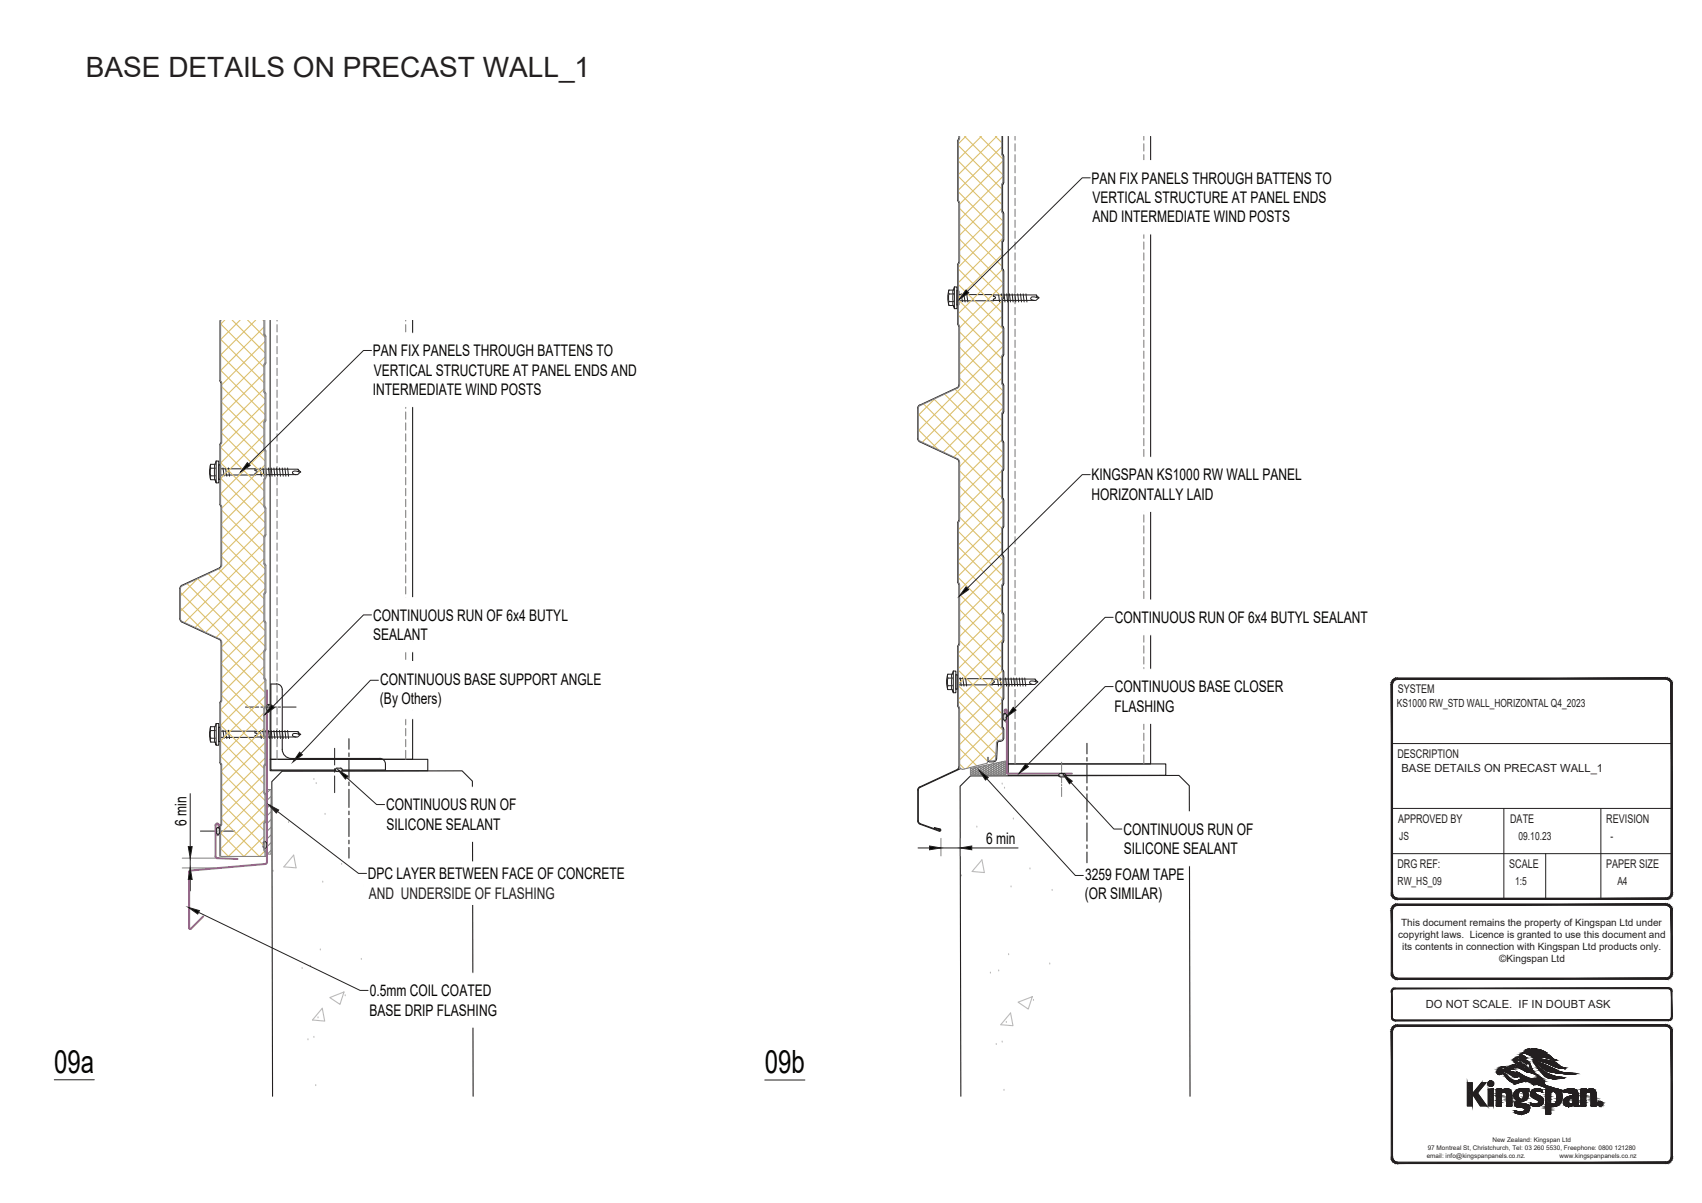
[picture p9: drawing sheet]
<svg xmlns="http://www.w3.org/2000/svg" width="297mm" height="210mm" viewBox="0 0 297 210" stroke-linecap="round" stroke-linejoin="round" font-family="sans-serif">
<defs><g id="words">
<g font-size="5.6" fill="#040503">
<text x="9.5" y="187.3">09a</text>
<text x="133.5" y="187.3">09b</text>
</g>
<text font-size="4.9" fill="#231f20" x="15" y="13.4">BASE DETAILS ON PRECAST WALL_1</text>
<g font-size="2.8" fill="#040503">
<text x="190.5" y="32.1">PAN FIX PANELS THROUGH BATTENS TO</text>
<text x="190.7" y="35.4">VERTICAL STRUCTURE AT PANEL ENDS</text>
<text x="190.7" y="38.8">AND INTERMEDIATE WIND POSTS</text>
<text x="65.1" y="62.2">PAN FIX PANELS THROUGH BATTENS TO</text>
<text x="65.2" y="65.6">VERTICAL STRUCTURE AT PANEL ENDS AND</text>
<text x="65" y="68.9">INTERMEDIATE WIND POSTS</text>
<text x="190.5" y="83.9">KINGSPAN KS1000 RW WALL PANEL</text>
<text x="190.5" y="87.2">HORIZONTALLY LAID</text>
<text x="65.1" y="108.3">CONTINUOUS RUN OF 6x4 BUTYL</text>
<text x="65.1" y="111.7">SEALANT</text>
<text x="194.6" y="108.8">CONTINUOUS RUN OF 6x4 BUTYL SEALANT</text>
<text x="66.3" y="119.5">CONTINUOUS BASE SUPPORT ANGLE</text>
<text x="66.3" y="122.8">(By Others)</text>
<text x="194.5" y="124.2">FLASHING</text>
<text x="194.6" y="120.9">CONTINUOUS BASE CLOSER</text>
<text x="67.4" y="141.4">CONTINUOUS RUN OF</text>
<text x="32.6" y="144.1" transform="rotate(-90 32.6 144.1)">6 min</text>
<text x="67.4" y="144.8">SILICONE SEALANT</text>
<text x="172.1" y="147.4">6 min</text>
<text x="196.1" y="145.7">CONTINUOUS RUN OF</text>
<text x="196.1" y="149.1">SILICONE SEALANT</text>
<text x="64.2" y="153.5">DPC LAYER BETWEEN FACE OF CONCRETE</text>
<text x="189.4" y="153.6">3259 FOAM TAPE</text>
<text x="189.3" y="156.9">(OR SIMILAR)</text>
<text x="64.6" y="173.9">0.5mm COIL COATED</text>
<text x="64.5" y="177.3">BASE DRIP FLASHING</text>
</g>
<text font-size="2.8" fill="#231f20" x="64.4" y="156.8">AND UNDERSIDE OF FLASHING</text>
<g font-size="2.1" fill="#231f20">
<text x="243.9" y="121">SYSTEM</text>
<text x="243.9" y="132.3">DESCRIPTION</text>
<text x="244" y="143.6">APPROVED BY</text>
<text x="263.6" y="143.6">DATE</text>
<text x="280.3" y="143.6">REVISION</text>
<text x="243.9" y="151.5">DRG REF:</text>
<text x="263.4" y="151.5">SCALE</text>
<text x="280.3" y="151.5">PAPER SIZE</text>
</g>
<g font-size="2" fill="#231f20">
<text x="243.8" y="123.5">KS1000 RW_STD WALL_HORIZONTAL Q4_2023</text>
<text x="244.6" y="134.8">BASE DETAILS ON PRECAST WALL_1</text>
<text x="244.2" y="146.6">JS</text>
<text x="265" y="146.6">09.10.23</text>
<text x="281.1" y="146.6">-</text>
<text x="243.9" y="154.5">RW_HS_09</text>
<text x="264.4" y="154.5">1:5</text>
<text x="282.3" y="154.5">A4</text>
<text x="248.8" y="176">DO NOT SCALE. IF IN DOUBT ASK</text>
</g>
<g font-size="1.7" fill="#231f20">
<text x="244.5" y="161.7">This document remains the property of Kingspan Ltd under</text>
<text x="244" y="163.8">copyright laws. Licence is granted to use this document and</text>
<text x="244.7" y="165.8">its contents in connection with Kingspan Ltd products only.</text>
<text x="261.7" y="168">©Kingspan Ltd</text>
</g>
<g font-size="1.1" fill="#231f20">
<text x="249" y="202.1">email: info@kingspanpanels.co.nz.</text>
<text x="249.2" y="200.7">97 Montreal St, Christchurch, Tel: 03 260 5530, Freephone: 0800 121280</text>
<text x="260.5" y="199.4">New Zealand: Kingspan Ltd</text>
<text x="272.2" y="202.1">www.kingspanpanels.co.nz</text>
</g>
</g></defs>
<g fill="none" stroke="#bababa" stroke-width=".19">
<path d="M54.8 135.9h.1M55.2 136.6h.1M47.7 151.9h.1M50.4 143.4h.1M51.2 149.3l.5 2.2-2.2-.2zM56.3 153.8h.1M56.7 142h.1M59.6 150.7h.1M63.5 154.4h.1M52.7 168.9h.1M54.2 168.5h.1M55.5 177.5h.1"/>
<path d="M55.9 165.6h.1M56.2 176l.5 2.2-2.2-.2zM57.6 174.1l2.4-.9-.7 2.1zM60.2 173.6h.1M63.1 167.3h.1M53.7 181.3h.1M54.8 180.9h.1M55.1 189.3h.1"/>
</g>
<g fill="none" stroke="#231f20" stroke-width=".19">
<path d="M47.1 55.9v76.6h24.9v-76.6M47.3 119.4h1a1.01 1.01 0 0 1 1 1v10.4a1.6 1.6 0 0 0 1.6 1.6h15.4a1.01 1.01 0 0 1 1 1v1h-20zM47.1 132.5h27.6v2h-27.6zM60.9 128.9v1.9M60.9 131.4v.7M60.9 132.7v3.2M60.9 136.5v.6M60.9 137.8v3.1M60.9 141.6v.6M60.9 142.8v3.2M60.9 146.7v.6M60.9 147.9v1.9"/>
<path d="M47.6 191.4l-.2-55 1.8-1.8 31.4-.1 1.8 1.8 .2 55.1"/>
</g>
<g fill="none" stroke="#808180" stroke-width=".19">
<path d="M48.4 55.9v.1M48.4 56.7v1.2M48.4 58.6v1.2M70.8 55.9v.1M70.8 56.7v1.2M70.8 58.6v1.2M48.4 60.5v1.2M48.4 62.4v1.3M48.4 64.3v1.3M48.4 66.2v1.3M48.4 68.1v1.3M48.4 70v1.3"/>
<path d="M48.4 71.9v1.3M48.4 73.8v1.3M48.4 75.7v1.3M48.4 77.6v1.3M48.4 79.5v1.3M70.8 60.5v1.2M70.8 62.4v1.3M70.8 64.3v1.3M70.8 66.2v1.3M70.8 68.1v1.3M70.8 70v1.3M70.8 71.9v1.3"/>
<path d="M70.8 73.8v1.3M70.8 75.7v1.3M70.8 77.6v1.3M70.8 79.5v1.3M48.4 81.4v1.3M48.4 83.4v1.2M48.4 85.3v1.2M48.4 87.2v1.2M48.4 89.1v1.2M48.4 91v1.2M48.4 92.9v1.2M48.4 94.8v1.3"/>
<path d="M48.4 96.7v1.3M48.4 98.6v1.3M70.8 81.4v1.3M70.8 83.4v1.2M70.8 85.3v1.2M70.8 87.2v1.2M70.8 89.1v1.2M70.8 91v1.2M70.8 92.9v1.2M70.8 94.8v1.3M70.8 96.7v1.3M70.8 98.6v1.3"/>
<path d="M48.4 100.5v1.3M48.4 102.4v1.3M48.4 104.3v1.3M48.4 106.2v1.3M48.4 108.1v1.3M48.4 110v1.3M48.4 111.9v1.3M48.4 113.8v1.3M48.4 115.7v1.3M48.4 117.6v1.3M48.4 119.5v1.3M70.8 100.5v1.3"/>
<path d="M70.8 102.4v1.3M70.8 104.3v1.3M70.8 106.2v1.3M70.8 108.1v1.3M70.8 110v1.3M70.8 111.9v1.3M70.8 113.8v1.3M70.8 115.7v1.3M70.8 117.6v1.3M70.8 119.5v1.3M48.4 121.4v1.3M48.4 123.4v1.2"/>
<path d="M48.4 125.3v1.2M48.4 127.2v1.2M48.4 129.1v1.2M48.4 131v1.5M70.8 121.4v1.3M70.8 123.4v1.2M70.8 125.3v1.2M70.8 127.2v1.2M70.8 129.1v1.2M70.8 131v1.5"/>
</g>
<path d="M46.7 137.8h.6v11.3h-.6zM47.2 137.8l-.5 .5M47.3 139l-.6 .6M47.3 148.5l-.6 .6M47.3 147.1l-.6 .6M47.3 145.7l-.6 .7M47.3 144.4l-.6 .6M47.3 143.1l-.6 .6M47.3 141.7l-.6 .7M47.3 140.4l-.6 .6" fill="none" stroke="#808180" stroke-width=".17"/>
<g fill="none" stroke="#231f20" stroke-width=".17">
<path d="M36.8 81.7v2M36.8 83.7h.7M36.8 83.1h.7M37.5 81.7v1.3M37.5 83.1v.6M37.5 81v.7h-.7l-.1-.4 .1-.3-.2 1.4 .2 1.3M37.7 80.5l-.2 .5h-.7M37.7 80.5v3.8l-.2-.6M37.7 80.5h.5v3.8h-.5M38.2 81.1l.3 .1v2.4l-.1 .1h-.2zM38.5 81.8l13.4 .1 .6 .5-.6 .4-13.4 .1M38.9 81.7l.2 1.4"/>
<path d="M39.4 81.7l.2 1.4M39.9 81.7l.2 1.4M44.5 81.8v.3l.4 .3-.2 .1M44.7 82.6h-.2v.3M45.4 81.7l.2 1.4M45.9 81.7l.2 1.4M46.4 81.7l.2 1.4M46.8 81.7l.2 1.4M47.3 81.7l.2 1.4M47.8 81.7l.2 1.4M48.3 81.7l.1 1.4M48.8 81.7l.1 1.4"/>
<path d="M49.3 81.7l.1 1.4M49.7 81.7l.2 1.4M50.2 81.7l.2 1.4M52 81.9l.1 .5h.4M52.1 82.3l-.8-.1-.2 .2-.1 .1 .2 .2 .5 .1M36.8 126.8v2M36.8 126.8l-.2 1.4 .2 1.3v-.7M36.8 128.9l.7-.1v.7M36.8 126.8h.7M36.8 127.5h.7M37.5 127.5v1.3M37.5 126.8v.7"/>
<path d="M37.7 126.3l-.2 .5M37.7 126.3v3.8l-.2-.6h-.7M37.7 126.3h.5v3.8h-.5M38.2 126.9l.3 .1v2.4h-.1h-.2zM38.5 127.6l13.4 .1 .6 .5-.6 .4-13.4 .1M38.9 127.5l.2 1.4M39.4 127.5l.2 1.4M39.9 127.5l.2 1.4M44.5 127.6v.3l.4 .3-.1 .1-.3 .1v.3M45.4 127.5l.2 1.4M45.9 127.5l.2 1.4M46.4 127.5l.2 1.4"/>
<path d="M46.8 127.5l.2 1.4M47.3 127.5l.2 1.4M47.8 127.5l.2 1.4M48.3 127.5l.1 1.4M48.8 127.5l.1 1.4M49.3 127.5l.1 1.4M49.7 127.5l.2 1.4M50.2 127.5l.2 1.4M52 127.7l.1 .5h.4M52.1 128.1l-.4-.1a.38 .38 0 0 0-.5 0 .38 .38 0 0 0-.1 .4l.6 .2"/>
</g>
<path d="M46.6 120.5v30M33 152.2v9.8M33.3 151.9l-.3 .3M35.5 160l-2.2 2.1h-.2l-.1-.2M37.9 143.8l.3 .3-.3 1.7M46.3 150.8l-13 1.1M46.6 150.5l-.3 .3" fill="none" stroke="#b9519f" stroke-width=".36"/>
<circle cx="37.9" cy="143.8" r=".18" fill="#b9519f"/>
<path d="M37.9 149.8l3.6 .1M37.9 143.8l-.3 .3v5.4l.3 .3" fill="none" stroke="#b9519f" stroke-width=".36"/>
<g fill="none" stroke="#231f20" stroke-width=".17">
<path d="M42.8 123.4h2.4M45.5 123.4h.4M46.3 123.4h1.9M46.9 123l.2 .1 .1 .8-.3 .3M46.9 123l-.3 .3v.7l.3 .2M46.9 123h.1M46.9 124.2h.1M48.6 123.4h.4M49.3 123.4h2.4M58.4 130.6v2.9M58.4 134.2v.6M58.4 135.4v3"/>
<path d="M58.5 134.4h.1M59.7 134.4l-.3-.3h-.7l-.2 .3M59.7 134.4h.1M59.7 134.4l-.1 .2-.8 .1-.3-.3M35 145.1h2.4M37.8 144.7v.6M37.8 145.1h.4M38.1 144.4l.2 .2 .1 .7M38.1 144.4l-.4 .3M38.1 144.4h.1M38.1 145.6h.1M38.4 145.3a.31 .31 0 0 1-.3 .3 .31 .31 0 0 1-.4-.3"/>
<path d="M38.6 145.1h2.4M45.9 147.2v.6M46.2 146.9h.1M46.2 148.1h.1M46.5 147.2a.31 .31 0 0 0-.3-.3 .31 .31 0 0 0-.3 .3M46.5 147.8a.31 .31 0 0 1-.3 .3 .31 .31 0 0 1-.3-.3M46.6 147.2v.6"/>
</g>
<g fill="none" stroke="#dcdbda" stroke-width=".17">
<path d="M46.8 123l-.2 .2M47 123l-.4 .5M47.1 124l-.1 .1M47.2 123.4l-.6 .6M47.2 123.7l-.5 .4M47.2 123.2l-.6 .6M58.5 134.4l.3 .3M58.6 134.2l.4 .5M58.7 134.1l.6 .6M59 134.1l.6 .6M59.2 134.1l.5 .4M59.5 134.1l.2 .2"/>
<path d="M38 144.4l-.2 .3M38.2 144.5l-.4 .4M38.3 145.4l-.1 .2M38.3 144.6l-.5 .6M38.4 144.9l-.6 .5M38.4 145.2l-.5 .4M46.2 146.9l-.3 .2M46.4 146.9l-.5 .5M46.5 147.9l-.1 .2M46.5 147.1l-.6 .6M46.6 147.3l-.6 .6M46.6 147.6l-.5 .5"/>
</g>
<g fill="none" stroke="#231f20" stroke-width=".19">
<path d="M38.5 55.9l-.1 10.5 .2 .3M38.5 77.4l-.1 .2v10.4M38.5 66.7v10.7M38.6 77.4h-.1M38.3 99.1l-6.5 3.1M38.4 88l.2 .3M38.5 88.3l.1 10.4-.3 .4M31.7 102.2l-.3 .5v5.3l.3 .6M31.8 108.6l6.5 3M38.3 111.6l.3 .5-.1 10.3M38.5 133.3l.1 .2M38.6 122.4l-.2 .3v10.4l.2 .3"/>
<path d="M38.6 133.5v10.4M38.5 144.1l-.1 5.4M38.6 144l-.1 .1M38.6 143.9l-.1 .1"/>
</g>
<path d="M38.4 149.5h7.8" fill="none" stroke="#dcdbda" stroke-width=".19"/>
<g fill="none" stroke="#808180" stroke-width=".19">
<path d="M46.2 55.9l.1 2.6M46.3 58.5h.1M46.3 58.5l.1 .3v4.5M46.3 78.5h.1M46.3 68.5l.1 .2v4.6l-.1 .3M46.3 78.5l.1 .3v4.5l-.1 .3M46.3 63.6l-.1 .1v4.7l.1 .1M46.3 73.6l-.1 .1 .1 4.8M46.4 63.3l-.1 .3M46.2 83.8l.1 4.7M46.2 93.7v4.6l.1 .2M46.3 93.6l-.1 .1"/>
<path d="M46.3 88.5h.1M46.3 88.5l.1 .2v4.6l-.1 .2M46.3 98.5l.1 .2v4.6l-.1 .3M46.3 83.6l-.1 .1M46.3 93.6h.1M46.3 113.6l-.1 4.8 .1 .1M46.3 108.5l.1 .2M46.3 118.5l.1 .2v4.6M46.3 103.6l-.1 .1v4.7l.1 .1M46.3 113.6h.1M46.4 108.8v4.5l-.1 .2M46.2 138.3l.1 .2"/>
<path d="M46.3 128.5h.1M46.3 128.5l.1 .2v4.6M46.3 138.5l.1 .2v4.6l-.1 .3M46.3 123.6l-.1 .1 .1 4.8M46.3 133.6l-.1 .1v4.6M46.4 123.3l-.1 .3M46.4 133.3l-.1 .2M46.2 148.3l.1 .2M46.3 148.5l.1 1h-.2M46.3 143.6l-.1 .1v4.6"/>
</g>
<g fill="none" stroke="#dcc06c" stroke-width=".19">
<path d="M38.5 56.5l7.5 7.6M38.5 59.2l7.5 7.6M39.2 55.9l-.7 .7M40.5 55.9l5.7 5.7M41.9 55.9l-3.4 3.4M43.2 55.9l3 3M44.6 55.9l-6.1 6.1M45.9 55.9l.1 .1M46 57.1l-7.5 7.6M46.2 59.6l-7.5 7.6M38.5 61.9l7.7 7.8M38.5 64.6l7.7 7.7"/>
<path d="M38.5 78.1l7.5 7.5M38.7 72.9l7.5 7.5M38.7 75.6l7.5 7.5M38.7 67.5l7.3 7.3M38.7 70.2l7.3 7.3M46 76l-7.5 7.5M46 67.9l-7.3 7.3M46 65.2l-7.3 7.3M46.1 78.6l-7.6 7.6M46.2 73.1l-7.7 7.7M46.2 70.4l-7.7 7.7M46.2 62.3l-7.5 7.6"/>
<path d="M38.2 99.3l7.8 7.9M38.5 83.5l7.7 7.7M38.5 80.8l7.5 7.5M38.5 86.2l7.5 7.5M38.7 91.8l7.5 7.5M38.7 94.4l7.5 7.6M38.7 89.1l7.3 7.3M38.7 97.1l7.3 7.4M46 86.8l-7.3 7.3M46 84.1l-7.3 7.3M46 94.8l-13.8 13.9M46 97.5l-12 12"/>
<path d="M46.2 89.2l-7.5 7.6M46.2 81.2l-7.5 7.5M46.2 91.9l-14.7 14.8M31.5 104l3-3 11.7 11.8M31.5 106.1l4.2 4.2M31.5 103.4l14.5 14.6M32.6 101.9l13.4 13.3M36.3 100.2l9.9 9.9M38.7 116l7.5 7.5M38.7 118.7l7.3 7.3M38.7 113.3l7.5 7.5M46 116.4l-7.5 7.5"/>
<path d="M46 113.7l-7.3 7.3M46 108.3l-7.3 7.3M46 105.6l-7.3 7.3M46.2 100l-10.3 10.4M46.2 102.7l-8.5 8.5M46.2 118.9l-7.7 7.7M46.2 110.8l-7.5 7.5M38.5 123.9l7.7 7.7M38.5 132l7.7 7.7M38.5 126.6l7.5 7.5M38.5 129.3l7.5 7.5M38.7 121.4l7.5 7.5"/>
<path d="M38.7 134.8l7.5 7.6M38.7 137.6l7.3 7.3M46 137.9l-7.5 7.6M46 135.2l-7.3 7.4M46 127.2l-7.3 7.3M46 124.5l-7.5 7.5M46.2 121.6l-7.7 7.7M46.2 132.3l-7.5 7.6M46.2 129.7l-7.5 7.5M38.5 145.4l4.1 4.1 3.4-3.5M38.7 140.2l7.3 7.4M38.7 142.9l6.6 6.6 .9-.9"/>
<path d="M46.2 143.1l-6.3 6.4-1.4-1.4M46.2 140.4l-7.7 7.8"/>
</g>
<g fill="none" stroke="#808180" stroke-width=".17">
<path d="M38.6 55.9l-.1 .1v10.4M46 55.9v2.4l.1 .3M46.1 58.6l.1 4.7M38.5 66.4v.2M38.5 77.6v10.4M38.5 77.5v.1M38.6 66.6l.1 .2v10.4l-.1 .3M46 78.3l.1 .3M46.1 73.5l-.1 .2v4.6M46.1 63.5l-.1 4.8 .1 .3M46.1 78.6l.1 4.8M46.1 68.6v4.9"/>
<path d="M46.2 63.5h-.1M46.2 63.3v.1M38.4 99.2l-6.6 3.1-.3 .4v5.3l.1 .4 6.8 3.1M38.5 88v.2M38.6 88.2l.1 .2v10.3l-.3 .5M46 93.7v4.6l.1 .3M46 83.8v4.5l.1 .3M46.1 93.5l-.1 .2M46.1 83.5l-.1 .2M46.1 98.6h.1M46.1 88.6l.1 4.8M46.2 98.6l-.1 4.9"/>
<path d="M46.2 93.4l-.1 .1M46.2 83.5h-.1M38.4 111.5l.3 .6v10.2l-.1 .2M46.1 113.5l-.1 4.8 .1 .3M46.1 103.5l-.1 4.8 .1 .3M46.1 118.6l.1 4.7M46.1 108.6l.1 .1M46.2 108.8l-.1 4.7M38.5 133.1v.1M38.5 122.7v10.4M38.5 122.5v.2M38.6 133.2v.1"/>
<path d="M38.6 133.3l.1 .2M38.7 133.5v10.4M46 138.3l.1 .3M46.1 133.5l-.1 .2v4.6M46.1 123.5l-.1 4.8 .1 .3M46.1 138.6l.1 4.8M46.1 128.6l.1 4.7M46.2 133.4l-.1 .1M46.2 133.3v.1M46.2 123.3l-.1 .2M38.5 144.3v5.2h7.7l-.1-.9M38.5 144.2v.1"/>
<path d="M38.6 144.1v.1M38.7 143.9l-.1 .2M46 148.3l.1 .3M46.1 143.5l-.1 .2v4.6M46.2 143.4l-.1 .1"/>
</g>
<path d="M63.4 150.4v7.5l46.7-7.5zM63.4 157.9l46.7-7.5v7.5z" fill="#fff"/>
<path d="M63.4 150.4h46.7l-46.7 7.5zM63.4 157.9l46.7-7.5v7.5z" fill="none" stroke="#fff" stroke-width=".17"/>
<path d="M46.8 140.4l1.8 1-.4 .5z" fill="#231f20"/>
<path d="M46.8 140.4l1.8 1-.4 .5zM48.4 141.6l14.2 10.9h1.4" fill="none" stroke="#231f20" stroke-width=".17"/>
<path d="M62.7 169.9v9.4l26.1-9.4zM62.7 179.3l26.1-9.4v9.4z" fill="#fff"/>
<path d="M62.7 169.9h26.1l-26.1 9.4zM62.7 179.3l26.1-9.4v9.4z" fill="none" stroke="#fff" stroke-width=".17"/>
<path d="M32.9 158.4l1.9 .5-.3 .6z" fill="#040503"/>
<path d="M33.2 138.5v9.3M32.9 158.4l1.9 .5-.3 .6zM33.2 149.8v1.7M33.2 153.5v2M34.7 159.2l28.1 13.7h1.4" fill="none" stroke="#231f20" stroke-width=".17"/>
<path d="M31.8 149.8h5.8M31.8 151.5h5.8" fill="none" stroke="#808180" stroke-width=".17"/>
<path d="M33.2 151.5l.3 2h-.6z" fill="#040503"/>
<path d="M33.2 151.5l.3 2h-.6z" fill="none" stroke="#231f20" stroke-width=".17"/>
<path d="M32.9 147.8h.6l-.3 2z" fill="#040503"/>
<path d="M32.9 147.8h.6l-.3 2z" fill="none" stroke="#231f20" stroke-width=".17"/>
<path d="M64.4 115.5v9.9l50.1-9.9zM64.4 125.4l50.1-9.9v9.9z" fill="#fff"/>
<path d="M64.4 115.5h50.1l-50.1 9.9zM64.4 125.4l50.1-9.9v9.9z" fill="none" stroke="#fff" stroke-width=".17"/>
<path d="M52.3 131.3l.5 .5-1.7 1.2z" fill="#040503"/>
<path d="M66 118.7h-1.4l-12.1 12.8M52.3 131.3l.5 .5-1.7 1.2z" fill="none" stroke="#231f20" stroke-width=".17"/>
<path d="M63.2 104.3v9.5l44-9.5zM63.2 113.8l44-9.5v9.5z" fill="#fff"/>
<path d="M63.2 104.3h44l-44 9.5zM63.2 113.8l44-9.5v9.5z" fill="none" stroke="#fff" stroke-width=".17"/>
<path d="M47.4 123.1l.5 .4-1.7 1.2z" fill="#040503"/>
<path d="M64.8 107.3h-1.4l-15.7 16M47.4 123.1l.5 .4-1.7 1.2z" fill="none" stroke="#231f20" stroke-width=".17"/>
<path d="M65.5 137.4v9.4l27.7-9.4zM65.5 146.8l27.7-9.4v9.4z" fill="#fff"/>
<path d="M65.5 137.4h27.7l-27.7 9.4zM65.5 146.8l27.7-9.4v9.4z" fill="none" stroke="#fff" stroke-width=".17"/>
<path d="M59 134.4l1.7 1.1-.4 .5z" fill="#040503"/>
<path d="M59 134.4l1.7 1.1-.4 .5zM60.5 135.7l5.2 4.7h1.4M9.5 188.5h7" fill="none" stroke="#231f20" stroke-width=".17"/>
<path d="M63.2 58.2v12.8l53.7-12.8zM63.2 71l53.7-12.8v12.8z" fill="#fff"/>
<path d="M63.2 58.2h53.7l-53.7 12.8zM63.2 71l53.7-12.8v12.8z" fill="none" stroke="#fff" stroke-width=".17"/>
<path d="M43.2 80.8l.5 .4-1.7 1.2z" fill="#040503"/>
<g fill="none" stroke="#231f20" stroke-width=".17">
<path d="M165.6 51.3v2M165.6 53.3h.8M165.6 52.6h.8M166.4 51.3v2M166.4 50.6v.7h-.8l-.1-.5 .1-.2-.2 1.4 .2 1.3M166.6 50.1h.4v.6v3.2h-.4M166.6 50.1l-.2 .5h-.8M166.6 50.1v3.8l-.2-.6M167 50.7l.4 .1v2.4h-.2h-.2zM167.4 51.4l13.4 .1 .5 .5-.5 .4-13.4 .1M167.8 51.3l.2 1.4M168.2 51.3l.2 1.4"/>
<path d="M168.7 51.3l.2 1.4M173.4 51.4v.3l.3 .3-.3 .2v.3M174.3 51.3l.1 1.4M174.8 51.3l.1 1.4M175.2 51.3l.2 1.4M175.7 51.3l.2 1.4M176.2 51.3l.1 1.4M176.6 51.3l.2 1.4M177.1 51.3l.2 1.4M177.6 51.3l.2 1.4M178.1 51.3l.2 1.4M178.6 51.3l.1 1.4"/>
<path d="M179.1 51.3l.1 1.4M180.9 51.5v.5h.4M180.9 51.9l-.7-.1-.3 .3 .1 .2 .5 .1M64.8 61.2h-1.4l-20 19.8M43.2 80.8l.5 .4-1.7 1.2zM165.4 117.7l-.2 1.3 .2 1.4M165.4 118.4v1.3M165.4 118.4h.7v1.3M166.1 119.7v.7M166.1 117.7v.6M166.2 119.7h-.8v.7M166.2 117.7h-.8v.6"/>
<path d="M166.4 117.1v3.8l-.2-.5h-.8M166.4 117.1l-.2 .6M166.4 117.1h.4v3.8h-.4M166.8 117.8h.4v2.4l-.2 .1h-.2zM167.2 118.5h13.4l.5 .5-.5 .5h-13.4M167.6 118.3l.2 1.4M168 118.3l.2 1.5M168.5 118.3l.2 1.5M173.1 118.5v.3h.3M173.4 118.8l.1 .1v.2l-.4 .1v.3M174.1 118.3l.2 1.5M174.5 118.3l.2 1.5"/>
<path d="M175 118.3l.2 1.5M175.5 118.3l.2 1.5M176 118.3l.1 1.5M176.5 118.3l.1 1.5M176.9 118.3l.2 1.5M177.4 118.3l.2 1.5M177.9 118.3l.2 1.5M178.4 118.3l.1 1.5M178.8 118.3l.2 1.5M180.7 118.5v.5h.4M180.7 119l-.4-.1a.37 .37 0 0 0-.4-.1 .37 .37 0 0 0-.2 .5l.6 .2M175.1 125.4l.3 .3"/>
<path d="M175.1 124.8v.6M175.4 124.5l.2 .2 .1 .7M175.4 124.5l-.3 .3M175.4 124.5h.1M175.4 125.7h.1M175.7 125.4l-.3 .3M184.8 135.3h.1M186 135.3l-.3 .3h-.8l-.1-.3M186 135.3h.1M186 135.3l-.3-.3h-.8l-.1 .3"/>
</g>
<g fill="none" stroke="#bababa" stroke-width=".19">
<path d="M174.9 136.7h.1M175.3 137.4h.1M167.8 152.7h.1M170.5 144.2h.1M171.4 150.1l.4 2.2-2.1-.2zM176.5 154.6h.1M176.9 142.8h.1M179.8 151.5h.1M183.6 155.2h.1M172.9 169.7h.1M174.3 169.3h.1M175.6 178.3h.1"/>
<path d="M176 166.5h.1M176.4 176.8l.4 2.2-2.1-.1zM177.7 174.9l2.5-.9-.7 2.1zM180.4 174.4h.1M183.2 168.1h.1M173.9 182.1h.1M174.9 181.7h.1M175.2 190.1h.1"/>
</g>
<g fill="none" stroke="#231f20" stroke-width=".19">
<path d="M167.2 35l.1 .2M167.3 24.4l-.1 .2v10.4M167.3 35.2h.1M167.3 35.2v10.7M167.3 24.3v.1M167.4 23.8l-.1 .5M175 23.8v3.1l.1 .2M175.1 27.1l.1 .2M175.1 37l.1 .3v4.6l-.2 .4v4.7M175.1 32.1l-.1 .2v4.6l.1 .1M175.2 27.3v4.6l-.1 .2M176 23.8v109.5h24.8v-109.5"/>
<path d="M167.3 45.9l-.1 .3v10.4l.1 .2M167.3 56.8h.1M167.3 56.8l.1 10.4-.3 .4M167.3 45.9v.1M175.1 52.1l-.1 .2v4.7M175.1 42.1h-.1M175.1 47.1l.1 4.8M175.1 57l.1 4.9-.1 .2M175.2 51.9l-.1 .2M160.2 76.6l.3 .5 6.6 3.1 .2 .2 .1 10.4M160.5 70.7l-.3 .5v5.4M167.1 67.7l-6.6 3"/>
<path d="M175 66.9l.1 .2M175 76.8l.1 .2M175.1 67l.1 .3v4.6l-.1 .2M175.1 77l.1 .3v4.6l-.2 .4M175.1 62.1l-.1 .2v4.6M175.1 72.1l-.1 .2v4.6M167.3 91l-.1 .2v10.4l.1 .2M167.3 91h.1M167.4 90.8l-.1 .2M175 82.3v4.6l.1 .2M175.1 87l.1 .3M175.1 97l.1 .3"/>
<path d="M175.1 92.1l-.1 .2v4.6l.1 .1M175.1 82.1h-.1M175.2 87.3v4.6l-.1 .2M175.2 97.3v4.6l-.1 .2M167.3 112.6l-.1 .2v10.4l.1 .2M167.3 101.8v.1M167.3 101.9l.1 .1M167.3 112.6h.1M167.4 102l-.1 10.6M175 112.3v4.7M175.1 102.1l-.1 .2v4.7M175.1 112.1l-.1 .2"/>
<path d="M175.1 107.1l.1 4.8-.1 .2M175.1 117l.1 4.9-.1 .2M167.3 123.4v.1M167.3 123.5v10.5l-.2 .3-6.6 3.1-.2 .1-.1 .4v5.6l.4 .3 3.3 1.3 .3-.2-.2-.2M167.7 134.1l-7.2 3.4-.2 .2v5.8l.3 .3 3.4 1.2 .1-.1-.1-.1-.9-.2v-.1l.9 .2M172.3 132.6l.4 .4M172.7 133h.7M174.1 129.8l-.2 2.7-.1 .2-.4 .3M174.5 129.4h-.2l-.2 .4M175 126.9l.1 .2M175 122.1v4.8M175.1 127l.1 1.9a.62 .62 0 0 1-.7 .5"/>
<path d="M175.1 122.1h-.1M176 133.3h27.5v2h-27.5zM189.7 129.7v1.9M189.7 132.2v.7M189.7 133.5v3.2M189.7 137.3v.6M189.7 138.6v3.1M189.7 142.4v.6M189.7 143.6v3.2M189.7 147.5v.6M189.7 148.7v1.9M167.7 191.4l-.1-54.2 1.8-1.8h36.4l1.8 1.8 .1 54.2"/>
</g>
<g fill="none" stroke="#808180" stroke-width=".19">
<path d="M167.3 35l.2 .4M167.5 24.2l-.2 .4v10.4M167.5 23.8v.4M167.5 35.4v10.4M174.8 36.9l.2 .4v4.6l-.2 .4M174.8 26.9l.2 .4M174.8 23.8v3.1M174.8 32.3v4.6M175 27.3v4.6l-.2 .4M177.1 23.8v.7M177.1 25.1v1.3M177.1 27v1.3"/>
<path d="M177.1 28.9v1.3M177.1 30.8v1.3M177.1 32.7v1.3M177.1 34.6v1.3M177.1 36.5v1.3M177.1 38.4v1.3M199.6 23.8v.7M199.6 25.1v1.3M199.6 27v1.3M199.6 28.9v1.3M199.6 30.8v1.3M199.6 32.7v1.3"/>
<path d="M199.6 34.6v1.3M199.6 36.5v1.3M199.6 38.4v1.3M167.3 56.7l.2 .3M167.5 45.8l-.2 .4v10.5M167.5 57v10.2M174.8 56.8l.2 .5-.1 4.7M174.8 46.9l.2 .4v4.6M174.8 52.3v4.6M174.8 42.3v4.6M174.9 52l-.1 .3M175 52h-.1"/>
<path d="M175 51.9l-.1 .1M177.1 40.3v1.3M177.1 42.2v1.3M177.1 44.1v1.3M177.1 46v1.3M177.1 47.9v1.3M177.1 49.9v1.2M177.1 51.8v1.2M177.1 53.7v1.2M177.1 55.6v1.2M177.1 57.5v1.2M177.1 59.4v1.2"/>
<path d="M199.6 40.3v1.3M199.6 42.2v1.3M199.6 44.1v1.3M199.6 46v1.3M199.6 47.9v1.3M199.6 49.9v1.2M199.6 51.8v1.2M199.6 53.7v1.2M199.6 55.6v1.2M199.6 57.5v1.2M199.6 59.4v1.2M160.3 76.6l.2 .4 6.6 3.1 .4 .5"/>
<path d="M160.5 70.8l-.2 .4v5.4M167.1 67.7l-6.5 3.1M167.5 67.2l-.4 .5M174.8 76.8l.2 .4M174.8 66.9l.2 .4-.1 4.7M174.8 72.3v4.6M174.8 62.3v4.6M174.9 62l-.1 .3M174.9 77.2v4.8M175 72l-.2 .3M175 62h-.1M177.1 61.3v1.3"/>
<path d="M177.1 63.2v1.3M177.1 65.1v1.3M177.1 67v1.3M177.1 68.9v1.3M177.1 70.8v1.3M177.1 72.7v1.3M177.1 74.6v1.3M177.1 76.5v1.3M177.1 78.4v1.3M199.6 61.3v1.3M199.6 63.2v1.3M199.6 65.1v1.3"/>
<path d="M199.6 67v1.3M199.6 68.9v1.3M199.6 70.8v1.3M199.6 72.7v1.3M199.6 74.6v1.3M199.6 76.5v1.3M199.6 78.4v1.3M167.3 91.1v10.5l.2 .4M167.4 91l-.1 .1M167.5 90.8l-.1 .2M167.5 80.6v10.2M174.8 96.8l.2 .5"/>
<path d="M174.8 86.9l.2 .4M174.8 92.3v4.6M174.8 82.3v4.6M174.9 82l-.1 .3M175 97.3v4.6l-.2 .4M175 87.3v4.6l-.2 .4M177.1 80.3v1.3M177.1 82.3v1.2M177.1 84.2v1.2M177.1 86.1v1.2M177.1 88v1.2M177.1 89.9v1.2"/>
<path d="M177.1 91.8v1.2M177.1 93.7v1.3M177.1 95.6v1.3M177.1 97.5v1.3M177.1 99.4v1.3M199.6 80.3v1.3M199.6 82.3v1.2M199.6 84.2v1.2M199.6 86.1v1.2M199.6 88v1.2M199.6 89.9v1.2M199.6 91.8v1.2"/>
<path d="M199.6 93.7v1.3M199.6 95.6v1.3M199.6 97.5v1.3M199.6 99.4v1.3M167.5 112.4l-.2 .4v10.6M167.5 102v10.4M174.8 116.8l.2 .4M174.8 106.9l.2 .4-.1 4.7M174.8 112.3v4.6M174.8 102.3v4.6M174.9 112l-.1 .3M174.9 117.2v4.8"/>
<path d="M175 112h-.1M177.1 101.3v1.3M177.1 103.2v1.3M177.1 105.1v1.3M177.1 107v1.3M177.1 108.9v1.3M177.1 110.8v1.3M177.1 112.7v1.3M177.1 114.6v1.3M177.1 116.5v1.3M177.1 118.4v1.3M199.6 101.3v1.3"/>
<path d="M199.6 103.2v1.3M199.6 105.1v1.3M199.6 107v1.3M199.6 108.9v1.3M199.6 110.8v1.3M199.6 112.7v1.3M199.6 114.6v1.3M199.6 116.5v1.3M199.6 118.4v1.3M167.3 123.4h.1M167.4 123.4l.1 .2M167.5 123.6v10.1"/>
<path d="M174.5 129.2l-.5 .3-.2 3-.2 .3-1-.1-.1-.5h-.2v.8l-.1 .2-4.2 1.1-.4-.2-.1-.4M174.8 126.9l.1 .2M174.8 122.3v4.6M174.9 122l-.1 .3M174.9 127.1l.1 1.7a.42 .42 0 0 1-.5 .4M177.1 120.3v1.3M177.1 122.3v1.2M177.1 124.2v1.2M177.1 126.1v1.2M177.1 128v1.2M177.1 129.9v1.2M177.1 131.8v1.5"/>
<path d="M199.6 120.3v1.3M199.6 122.3v1.2M199.6 124.2v1.2M199.6 126.1v1.2M199.6 128v1.2M199.6 129.9v1.2M199.6 131.8v1.5"/>
</g>
<path d="M175.3 124.1l.3 1.9M175.3 124.1l.2-.3 .2 .3v10.9h11.4" fill="none" stroke="#b9519f" stroke-width=".36"/>
<g fill="none" stroke="#808180" stroke-width=".17">
<path d="M169.4 135v.1M169.4 134.7v.1M169.4 134.4v.1M169.4 134.1l6.1-1.3v2.4h-6.1zM169.4 135.1h.2M169.4 134.8h.2M169.4 134.5h.2M169.4 134.1v.1M169.4 134.5v.1M169.4 134.8v.1M169.4 135.1v.1M169.4 134.1h.2"/>
<path d="M169.6 134.8l.1 .2M169.6 134.5l.1 .1M169.6 134.1l.1 .2M169.6 135.1l.1 .1M169.6 134.1h.1M169.7 135h.2M169.7 134.6h.2M169.7 134.3h.2M169.7 134.3l-.1 .2M169.7 134.6l-.1 .2M169.7 135l-.1 .1M169.9 135l.1 .1"/>
<path d="M169.9 134.6l.1 .2M169.9 134.3l.1 .2M169.9 134l.1 .1M170 135.1h.2M170 134.8h.2M170 134.5h.2M170 134.1h.2M170 135.1l-.1 .1M170 134.1l-.1 .2M170 134.5l-.1 .1M170 134.8l-.1 .2M170.2 134.8l.1 .2"/>
<path d="M170.2 134.5l.1 .1M170.2 134.1l.1 .2M170.2 135.1l.1 .1M170.3 134h.1M170.3 135h.2M170.3 134.6h.2M170.3 134.3h.2M170.3 134h.2M170.3 134l-.1 .1M170.3 134.3l-.1 .2M170.3 134.6l-.1 .2M170.3 135l-.1 .1"/>
<path d="M170.5 135l.1 .1M170.5 134.6l.1 .2M170.5 134.3l.1 .2M170.5 134l.1 .1M170.5 133.9v.1M170.6 135.1h.2M170.6 134.8h.2M170.6 134.5h.2M170.6 134.1h.2M170.6 135.1l-.1 .1M170.6 134.1l-.1 .2M170.6 134.5l-.1 .1"/>
<path d="M170.6 134.8l-.1 .2M170.8 134.8v.2M170.8 135.1v.1M170.8 134.5v.1M170.8 134.1v.2M170.8 133.8v.2M170.8 135h.2M170.8 134.6h.2M170.8 134.3h.2M170.8 134h.2M170.8 134v.1M170.8 134.3v.2"/>
<path d="M170.8 134.6v.2M170.8 135v.1M171 135l.1 .1M171 134.6l.1 .2M171 134.3l.1 .2M171 134l.1 .1M171.1 133.8h.1M171.1 135.1h.2M171.1 134.8h.2M171.1 134.5h.2M171.1 134.1h.2M171.1 133.8h.2"/>
<path d="M171.1 135.1v.1M171.1 133.8l-.1 .2M171.1 134.1l-.1 .2M171.1 134.5l-.1 .1M171.1 134.8l-.1 .2M171.3 134.8l.1 .2M171.3 134.5l.1 .1M171.3 134.1l.1 .2M171.3 133.8l.1 .2M171.3 135.1l.1 .1M171.4 133.7l-.1 .1M171.4 135h.2"/>
<path d="M171.4 134.6h.2M171.4 134.3h.2M171.4 134h.2M171.4 134l-.1 .1M171.4 134.3l-.1 .2M171.4 134.6l-.1 .2M171.4 135l-.1 .1M171.6 135l.1 .1M171.6 134.6l.1 .2M171.6 134.3l.1 .2M171.6 134l.1 .1M171.6 133.7l.1 .1"/>
<path d="M171.7 135.1h.2M171.7 134.8h.2M171.7 134.5h.2M171.7 134.1h.2M171.7 133.8h.2M171.7 135.1l-.1 .1M171.7 133.8l-.1 .2M171.7 134.1l-.1 .2M171.7 134.5l-.1 .1M171.7 134.8l-.1 .2M171.9 134.8l.1 .2M171.9 134.5l.1 .1"/>
<path d="M171.9 134.1l.1 .2M171.9 133.8l.1 .2M171.9 135.1l.1 .1M172 133.6h.1M172 135h.2M172 134.6h.2M172 134.3h.2M172 134h.2M172 133.6h.2M172 133.6l-.1 .2M172 134l-.1 .1M172 134.3l-.1 .2"/>
<path d="M172 134.6l-.1 .2M172 135l-.1 .1M172.2 135l.1 .1M172.2 134.6l.1 .2M172.2 134.3l.1 .2M172.2 134l.1 .1M172.2 133.6l.1 .2M172.2 133.5v.1M172.3 135.1h.2M172.3 134.8h.2M172.3 134.5h.2M172.3 134.1h.2"/>
<path d="M172.3 133.8h.2M172.3 135.1l-.1 .1M172.3 133.8l-.1 .2M172.3 134.1l-.1 .2M172.3 134.5l-.1 .1M172.3 134.8l-.1 .2M172.5 134.8l.1 .2M172.5 134.5l.1 .1M172.5 134.1l.1 .2M172.5 133.8l.1 .2M172.5 135.1v.1M172.5 133.5l.1 .1"/>
<path d="M172.6 135h.1M172.6 134.6h.1M172.6 134.3h.1M172.6 134h.1M172.6 133.6h.1M172.6 133.6l-.1 .2M172.6 134l-.1 .1M172.6 134.3l-.1 .2M172.6 134.6l-.1 .2M172.6 135l-.1 .1M172.7 135l.2 .1M172.7 134.6l.2 .2"/>
<path d="M172.7 134.3l.2 .2M172.7 134l.2 .1M172.7 133.6l.2 .2M172.8 133.4l.1 .1M172.9 135.1h.1M172.9 134.8h.1M172.9 134.5h.1M172.9 134.1h.1M172.9 133.8h.1M172.9 133.5h.1M172.9 135.1l-.1 .1M172.9 133.5l-.2 .1"/>
<path d="M172.9 133.8l-.2 .2M172.9 134.1l-.2 .2M172.9 134.5l-.2 .1M172.9 134.8l-.2 .2M173 134.8l.1 .2M173 135.1l.1 .1M173 134.5l.1 .1M173 134.1l.1 .2M173 133.8l.1 .2M173 133.5l.1 .1M173.1 135h.2M173.1 134.6h.2"/>
<path d="M173.1 134.3h.2M173.1 134h.2M173.1 133.6h.2M173.1 133.3l-.1 .2M173.1 133.6l-.1 .2M173.1 134l-.1 .1M173.1 134.3l-.1 .2M173.1 134.6l-.1 .2M173.1 135l-.1 .1M173.3 135l.1 .1M173.3 134.6l.1 .2M173.3 134.3l.1 .2"/>
<path d="M173.3 134l.1 .1M173.3 133.6l.1 .2M173.3 133.3l.1 .2M173.3 133.3h.1M173.4 135.1h.2M173.4 134.8h.2M173.4 134.5h.2M173.4 134.1h.2M173.4 133.8h.2M173.4 133.5h.2M173.4 135.1v.1M173.4 133.5l-.1 .1"/>
<path d="M173.4 133.8l-.1 .2M173.4 134.1l-.1 .2M173.4 134.5l-.1 .1M173.4 134.8l-.1 .2M173.6 134.8l.1 .2M173.6 135.1l.1 .1M173.6 134.5l.1 .1M173.6 134.1l.1 .2M173.6 133.8l.1 .2M173.6 133.5l.1 .1M173.7 133.2v.1M173.7 135h.2"/>
<path d="M173.7 134.6h.2M173.7 134.3h.2M173.7 134h.2M173.7 133.6h.2M173.7 133.3h.2M173.7 133.3l-.1 .2M173.7 133.6l-.1 .2M173.7 134l-.1 .1M173.7 134.3l-.1 .2M173.7 134.6l-.1 .2M173.7 135l-.1 .1M173.9 135l.1 .1"/>
<path d="M173.9 134.6l.1 .2M173.9 134.3l.1 .2M173.9 134l.1 .1M173.9 133.6l.1 .2M173.9 133.3l.1 .2M174 135.1h.2M174 134.8h.2M174 134.5h.2M174 134.1h.2M174 133.8h.2M174 133.5h.2M174 135.1l-.1 .1"/>
<path d="M174 133.2l-.1 .1M174 133.5l-.1 .1M174 133.8l-.1 .2M174 134.1l-.1 .2M174 134.5l-.1 .1M174 134.8l-.1 .2M174.1 133.1h.1M174.2 134.8l.1 .2M174.2 135.1l.1 .1M174.2 134.5l.1 .1M174.2 134.1l.1 .2M174.2 133.8l.1 .2"/>
<path d="M174.2 133.5l.1 .1M174.2 133.1l.1 .2M174.2 133.1h.1M174.3 135h.2M174.3 134.6h.2M174.3 134.3h.2M174.3 134h.2M174.3 133.6h.2M174.3 135l-.1 .1M174.3 133.3h.2M174.3 133.3l-.1 .2M174.3 133.6l-.1 .2"/>
<path d="M174.3 134l-.1 .1M174.3 134.3l-.1 .2M174.3 134.6l-.1 .2M174.5 135l.1 .1M174.5 134.6l.1 .2M174.5 134.3l.1 .2M174.5 134l.1 .1M174.5 133.6l.1 .2M174.5 133.3l.1 .2M174.5 133l.1 .1M174.6 135.1h.2M174.6 134.8h.2"/>
<path d="M174.6 134.5h.2M174.6 134.1h.2M174.6 133.8h.2M174.6 133.5h.2M174.6 135.1l-.1 .1M174.6 134.5l-.1 .1M174.6 134.8l-.1 .2M174.6 133.1h.2M174.6 133.1l-.1 .2M174.6 133.5l-.1 .1M174.6 133.8l-.1 .2M174.6 134.1l-.1 .2"/>
<path d="M174.8 134.8l.1 .2M174.8 135.1v.1M174.8 134.5l.1 .1M174.8 134.1l.1 .2M174.8 133.8l.1 .2M174.8 133.5l.1 .1M174.8 133.1l.1 .2M174.8 133h.1M174.9 135h.2M174.9 134.6h.2M174.9 134.3h.2M174.9 134h.2"/>
<path d="M174.9 133.6h.2M174.9 134l-.1 .1M174.9 134.3l-.1 .2M174.9 134.6l-.1 .2M174.9 135l-.1 .1M174.9 133h.2M174.9 133.3h.2M174.9 133l-.1 .1M174.9 133.3l-.1 .2M174.9 133.6l-.1 .2M175.1 135v.1M175.1 134.6v.2"/>
<path d="M175.1 134.3v.2M175.1 134v.1M175.1 133.6v.2M175.1 133.3v.2M175.1 133v.1M175.1 132.9v.1M175.1 135.1h.2M175.1 134.8h.2M175.1 134.5h.2M175.1 134.1h.2M175.1 133.8h.2M175.1 133.5h.2"/>
<path d="M175.1 135.1v.1M175.1 133.5v.1M175.1 133.8v.2M175.1 134.1v.2M175.1 134.5v.1M175.1 134.8v.2M175.1 133.1h.2M175.1 133.1v.2M175.3 135.1l.1 .1M175.3 134.8l.1 .2M175.3 134.5l.1 .1M175.3 134.1l.1 .2"/>
<path d="M175.3 133.8l.1 .2M175.3 133.5l.1 .1M175.3 133.1l.1 .2M175.4 132.9v.1M175.4 135h.1M175.4 134.6h.1M175.4 134.3h.1M175.4 134h.1M175.4 133.6h.1M175.4 133l-.1 .1M175.4 133.3l-.1 .2M175.4 133.6l-.1 .2"/>
<path d="M175.4 134l-.1 .1M175.4 134.3l-.1 .2M175.4 134.6l-.1 .2M175.4 135l-.1 .1M175.4 133h.1M175.4 133.3h.1M185.3 133v1.6M185.3 134.9v.2M185.3 135.4v1.3M185.3 136.9v.3M185.3 137.4v1.6"/>
</g>
<path d="M175.3 124.5l-.2 .3M175.5 124.6l-.4 .4M175.6 125.6l-.1 .1M175.6 124.7l-.5 .6M175.7 125.3l-.5 .4M175.7 125l-.6 .6M184.8 135.4l.2 .2M184.8 135.2l.5 .4M185 135l.5 .6M185.2 135l.6 .6M185.5 135l.4 .5M185.7 135l.3 .2" fill="none" stroke="#dcdbda" stroke-width=".17"/>
<g fill="none" stroke="#dcc06c" stroke-width=".19">
<path d="M167.3 25.4l7.5 7.6M167.3 28.1l7.5 7.6M167.3 30.8l7.7 7.8M167.3 33.5l7.7 7.7M167.5 36.4l7.3 7.3M167.5 39.1l7.3 7.3M168.3 23.8l6.7 6.7M168.6 23.8l-1.3 1.3M171 23.8l4 4M171.3 23.8l-4 4M173.7 23.8l1.1 1.1M174 23.8l-6.7 6.7"/>
<path d="M174.8 25.6l-7.5 7.6M174.8 36.4l-7.3 7.3M174.8 33.7l-7.3 7.3M175 38.9l-7.7 7.7M175 30.8l-7.5 7.6M175 28.1l-7.5 7.6M167.3 47l7.5 7.5M167.3 55l7.5 7.6M167.3 49.7l7.7 7.7M167.3 52.4l7.7 7.7M167.5 57.9l7.3 7.4M167.5 41.8l7.5 7.5"/>
<path d="M167.5 44.5l7.5 7.5M174.8 44.5l-7.5 7.5M174.8 55.2l-7.3 7.4M174.8 52.6l-7.3 7.3M174.9 47.1l-7.6 7.6M175 41.6l-7.7 7.7M175 57.7l-7.5 7.6M175 49.7l-7.5 7.5M160.3 75l3.5 3.5M160.3 72.3l14.5 14.5M161.2 70.5l13.6 13.6M163 69.7l12 11.9"/>
<path d="M163.2 69.6l-2.9 2.9M164.9 68.8l10.1 10.2M166.7 67.9l8.1 8.2M167.5 66l7.3 7.4M167.5 60.6l7.5 7.6M167.5 63.3l7.5 7.6M174.8 76.8l-7.3 7.4M174.8 74.1l-7.3 7.3M174.8 66l-12 12.1M174.8 63.3l-13.8 13.9M175 60.5l-14.7 14.7M175 79.3l-7.5 7.5"/>
<path d="M175 68.5l-10.4 10.4M175 71.2l-8.5 8.6M167.3 95.5l7.5 7.5M167.3 98.1l7.5 7.6M167.3 92.8l7.7 7.7M167.5 84.9l7.3 7.3M167.5 87.6l7.3 7.3M167.5 82.2l7.5 7.5M167.5 90.3l7.5 7.5M174.8 93l-7.5 7.5M174.8 84.9l-7.5 7.5M174.8 95.7l-7.3 7.3"/>
<path d="M174.8 82.2l-7.3 7.3M175 90.1l-7.7 7.7M175 87.4l-7.7 7.7M175 98.2l-7.5 7.5M167.3 100.8l7.7 7.8M167.3 114.3l7.6 7.7M167.3 117l7.5 7.5M167.3 119.7l7.7 7.7M167.5 106.4l7.3 7.4M167.5 109.1l7.3 7.4M167.5 103.7l7.5 7.6M167.5 111.8l7.5 7.6"/>
<path d="M174.8 114.5l-7.5 7.6M174.8 106.4l-7.5 7.6M174.8 103.8l-7.3 7.3M174.9 117.1l-7.4 7.5M175 111.6l-7.7 7.8M175 108.9l-7.7 7.8M175 119.7l-7.5 7.5M175 100.9l-7.5 7.5M167.3 122.4l6.9 6.9M167.5 128l4.8 4.9M167.5 125.3l6.3 6.3M167.5 130.7l3 3"/>
<path d="M167.5 133.4l.8 .8M173.8 131.7l-1.1 1.1M174.8 125.3l-7.3 7.3M174.8 122.6l-7.3 7.4M175 127.8l-6.3 6.3"/>
</g>
<path d="M192.7 110.8h48.8v-6.1zM192.7 104.7h48.8l-48.8 6.1z" fill="#fff"/>
<path d="M192.7 110.8l48.8-6.1v6.1zM192.7 104.7h48.8l-48.8 6.1z" fill="none" stroke="#fff" stroke-width=".17"/>
<path d="M176.8 123.5l.5 .4-1.6 1.2z" fill="#040503"/>
<path d="M194.3 107.8h-1.4l-15.8 15.9M176.8 123.5l.5 .4-1.6 1.2z" fill="none" stroke="#231f20" stroke-width=".17"/>
<path d="M194.2 141.7v9.4l31.9-9.4zM194.2 151.1l31.9-9.4v9.4z" fill="#fff"/>
<path d="M194.2 141.7h31.9l-31.9 9.4zM194.2 151.1l31.9-9.4v9.4z" fill="none" stroke="#fff" stroke-width=".17"/>
<path d="M185.5 135.1l1.6 1.2-.4 .5z" fill="#040503"/>
<path d="M185.5 135.1l1.6 1.2-.4 .5zM186.9 136.6l7.5 8.1h1.4" fill="none" stroke="#231f20" stroke-width=".17"/>
<path d="M188.7 79.8v9.5l42.2-9.5zM188.7 89.3l42.2-9.5v9.5z" fill="#fff"/>
<path d="M188.7 79.8h42.2l-42.2 9.5zM188.7 89.3l42.2-9.5v9.5z" fill="none" stroke="#fff" stroke-width=".17"/>
<path d="M168.6 102.4l.5 .5-1.7 1.2z" fill="#040503"/>
<path d="M190.3 82.8h-1.4l-20.1 19.9M168.6 102.4l.5 .5-1.7 1.2z" fill="none" stroke="#231f20" stroke-width=".17"/>
<path d="M170.9 134.5l1.6 1.2-.5 .5z" fill="#040503"/>
<path d="M170.9 134.5l1.6 1.2-.5 .5zM172.2 135.9l15.5 16.9h1.4M160.2 148h2M164.2 148h3.4M169.6 148h8.1" fill="none" stroke="#231f20" stroke-width=".17"/>
<path d="M164.2 146.3v3.1M167.6 146.4v3" fill="none" stroke="#808180" stroke-width=".17"/>
<path d="M162.2 147.7l2 .3-2 .3z" fill="#040503"/>
<path d="M162.2 147.7l2 .3-2 .3z" fill="none" stroke="#231f20" stroke-width=".17"/>
<path d="M167.6 148l2-.3v.6z" fill="#040503"/>
<path d="M167.6 148l2-.3v.6zM133.5 188.5h7" fill="none" stroke="#231f20" stroke-width=".17"/>
<path d="M188.7 28v12.8l48.8-12.8zM188.7 40.8l48.8-12.8v12.8z" fill="#fff"/>
<path d="M188.7 28h48.8l-48.8 12.8zM188.7 40.8l48.8-12.8v12.8z" fill="none" stroke="#fff" stroke-width=".17"/>
<path d="M168.6 50.6l.5 .5-1.7 1.2z" fill="#040503"/>
<path d="M190.3 31h-1.4l-20.1 19.9M168.6 50.6l.5 .5-1.7 1.2z" fill="none" stroke="#231f20" stroke-width=".17"/>
<path d="M192.7 116.8v9.5l36.4-9.5zM192.7 126.3l36.4-9.5v9.5z" fill="#fff"/>
<path d="M192.7 116.8h36.4l-36.4 9.5zM192.7 126.3l36.4-9.5v9.5z" fill="none" stroke="#fff" stroke-width=".17"/>
<path d="M179 133.4l.5 .4-1.7 1.2z" fill="#040503"/>
<path d="M194.3 119.8h-1.4l-13.7 13.8M179 133.4l.5 .4-1.7 1.2zM262.5 141.1v15.8" fill="none" stroke="#231f20" stroke-width=".17"/>
<path d="M290.8 156.8l.2 .2h-.2zM290.8 156.8l.2 .2v-.3zM291 156.7l.3 .2-.3 .1zM291 156.7l.3 .2-.1-.3zM291.2 156.6l.3 .1-.2 .2zM291.2 156.6l.3 .1-.1-.2zM291.4 156.5h.3l-.2 .2zM291.5 156.3l-.1 .2h.3zM291.5 156.3l.3-.1-.1 .3zM291.6 156.1l-.1 .2 .3-.1zM291.6 156.1l.3-.2-.1 .3zM291.6 155.9v.2l.3-.2z" fill="#231f20"/>
<path d="M290.8 156.8l.2 .2h-.2zM290.8 156.8l.2-.1v.3zM291 156.7l.3 .2-.3 .1zM291 156.7l.2-.1 .1 .3zM291.2 156.6l.3 .1-.2 .2zM291.2 156.6l.2-.1 .1 .2zM291.4 156.5h.3l-.2 .2zM291.5 156.3l.3-.1-.1 .3zM291.5 156.3l.2 .2h-.3zM291.6 156.1l.3-.2-.1 .3zM291.6 156.1l.2 .1-.3 .1zM291.6 155.9h.3l-.3 .2z" fill="none" stroke="#231f20" stroke-width=".17"/>
<path d="M291.6 119.4v36.5h.3zM291.6 119.4h.3v36.5z" fill="#231f20"/>
<path d="M291.6 119.4h.3v36.5zM291.6 119.4l.3 36.5h-.3z" fill="none" stroke="#231f20" stroke-width=".17"/>
<path d="M291.8 119.1l.1 .3h-.3zM291.6 119.2v.2l.2-.3zM291.7 118.9l.1 .2-.2 .1zM291.5 119l.1 .2 .1-.3zM291.5 118.7l.2 .2-.2 .1zM291.4 118.8l.1 .2v-.3zM291.3 118.5l.2 .2-.1 .1zM291.3 118.5l-.1 .2 .2 .1zM291 118.4l.3 .1-.1 .2zM291 118.4v.2l.2 .1zM290.8 118.3l.2 .1v.2zM290.8 118.3v.3h.2z" fill="#231f20"/>
<path d="M290.8 118.3l.2 .1v.2zM290.8 118.3l.2 .3h-.2zM291 118.4l.3 .1-.1 .2zM291 118.4l.2 .3-.2-.1zM291.3 118.5l.2 .2-.1 .1zM291.3 118.5l.1 .3-.2-.1zM291.4 118.8l.1-.1v.3zM291.5 119l.2-.1-.1 .3zM291.5 118.7l.2 .2-.2 .1zM291.6 119.2l.2-.1-.2 .3zM291.7 118.9l.1 .2-.2 .1zM291.8 119.1l.1 .3h-.3z" fill="none" stroke="#231f20" stroke-width=".17"/>
<path d="M243.9 118.6h46.9v-.3zM243.9 118.3h46.9l-46.9 .3z" fill="#231f20"/>
<path d="M243.9 118.6l46.9-.3v.3zM243.9 118.3h46.9l-46.9 .3z" fill="none" stroke="#231f20" stroke-width=".17"/>
<path d="M243.6 118.4l.3-.1v.3zM243.6 118.4l.1 .2h.2zM243.3 118.5l.3-.1 .1 .2zM243.3 118.5l.2 .2 .2-.1zM243.1 118.7l.2-.2 .2 .2zM243.1 118.7l.2 .1 .2-.1zM243.1 118.7l.2 .1-.4 .1zM242.9 118.9l.3 .1 .1-.2zM242.9 118.9l.3 .1-.4 .1zM242.8 119.1l.3 .1 .1-.2zM242.8 119.1l.3 .1-.3 .2zM242.8 119.4h.2l.1-.2z" fill="#231f20"/>
<path d="M242.8 119.4l.3-.2-.1 .2zM242.8 119.1l.4-.1-.1 .2zM242.8 119.1l.3 .1-.3 .2zM242.9 118.9l.3 .1-.4 .1zM242.9 118.9l.4-.1-.1 .2zM243.1 118.7l.2 .1-.4 .1zM243.1 118.7h.4l-.2 .1zM243.1 118.7l.2-.2 .2 .2zM243.3 118.5l.4 .1-.2 .1zM243.3 118.5l.3-.1 .1 .2zM243.6 118.4l.3-.1v.3zM243.6 118.4l.3 .2h-.2z" fill="none" stroke="#231f20" stroke-width=".17"/>
<path d="M242.8 119.4l.2 36.5v-36.5zM242.8 119.4l.2 36.5h-.2z" fill="#231f20"/>
<path d="M242.8 119.4h.2v36.5zM242.8 119.4l.2 36.5h-.2z" fill="none" stroke="#231f20" stroke-width=".17"/>
<path d="M242.8 155.9h.2l-.2 .3zM243 155.9l-.2 .3 .3-.1zM242.8 156.2l.3-.1-.2 .4zM243.1 156.1l-.2 .4 .3-.2zM242.9 156.5l.3-.2-.1 .4zM243.2 156.3l-.1 .4 .2-.2zM243.3 156.5v.4l-.2-.2zM243.3 156.5v.4l.2-.3zM243.5 156.6l.1 .4-.3-.1zM243.5 156.6l.1 .4 .1-.3zM243.7 156.7l.2 .3h-.3zM243.7 156.7l.2 .3v-.2z" fill="#231f20"/>
<path d="M242.8 155.9h.2l-.2 .3zM242.8 156.2l.3-.1-.2 .4zM242.9 156.5l.3-.2-.1 .4zM243 155.9l.1 .2-.3 .1zM243.1 156.1l.1 .2-.3 .2zM243.1 156.7l.2-.2v.4zM243.2 156.3l.1 .2-.2 .2zM243.3 156.5l.2 .1-.2 .3zM243.5 156.6l.2 .1-.1 .3zM243.5 156.6l.1 .4-.3-.1zM243.7 156.7l.2 .1v.2zM243.7 156.7l.2 .3h-.3z" fill="none" stroke="#231f20" stroke-width=".17"/>
<path d="M243.9 156.8v.2l46.9-.2zM243.9 157l46.9-.2v.2z" fill="#231f20"/>
<path d="M242.9 129.8h48.8M242.9 149h48.8M242.9 141.1h48.8M243.9 157.9l1.9 .1M243.9 156.8h46.9l-46.9 .2zM243.9 157l46.9-.2v.2zM269.8 149v7.9M279.4 141.1v15.8" fill="none" stroke="#231f20" stroke-width=".17"/>
<path d="M290.8 202.8l.2 .3h-.2zM290.8 202.8l.2 .3v-.3zM291 202.8l.3 .1-.3 .2zM291 202.8l.3 .1-.1-.2zM291.2 202.7l.3 .1-.2 .1zM291.2 202.7l.3 .1-.1-.2zM291.4 202.6l.3-.1-.2 .3zM291.5 202.4l-.1 .2 .3-.1zM291.5 202.4l.3-.1-.1 .2zM291.6 202.2l-.1 .2 .3-.1zM291.6 202.2l.3-.2-.1 .3zM291.6 202v.2l.3-.2z" fill="#231f20"/>
<path d="M290.8 202.8l.2 .3h-.2zM290.8 202.8h.2v.3zM291 202.8l.3 .1-.3 .2zM291 202.8l.2-.1 .1 .2zM291.2 202.7l.3 .1-.2 .1zM291.2 202.7l.2-.1 .1 .2zM291.4 202.6l.3-.1-.2 .3zM291.5 202.4l.3-.1-.1 .2zM291.5 202.4l.2 .1-.3 .1zM291.6 202.2l.3-.2-.1 .3zM291.6 202.2l.2 .1-.3 .1zM291.6 202h.3l-.3 .2z" fill="none" stroke="#231f20" stroke-width=".17"/>
<path d="M291.6 180v22h.3zM291.6 180h.3v22z" fill="#231f20"/>
<path d="M291.6 180h.3v22zM291.6 180l.3 22h-.3z" fill="none" stroke="#231f20" stroke-width=".17"/>
<path d="M291.8 179.7l.1 .3h-.3zM291.6 179.8v.2l.2-.3zM291.7 179.4l.1 .3-.2 .1zM291.5 179.6l.1 .2 .1-.4zM291.5 179.2l.2 .2-.2 .2zM291.5 179.2l-.1 .2 .1 .2zM291.3 179l.2 .2-.1 .2zM291.3 179l-.1 .2 .2 .2zM291 178.9l.3 .1-.1 .2zM291 178.9v.3h.2zM290.8 178.9h.2v.3zM290.8 178.9v.2l.2 .1z" fill="#231f20"/>
<path d="M290.8 178.9h.2v.3zM290.8 178.9l.2 .3-.2-.1zM291 178.9l.3 .1-.1 .2zM291 178.9l.2 .3h-.2zM291.3 179l.2 .2-.1 .2zM291.3 179l.1 .4-.2-.2zM291.4 179.4l.1-.2v.4zM291.5 179.6l.2-.2-.1 .4zM291.5 179.2l.2 .2-.2 .2zM291.6 179.8l.2-.1-.2 .3zM291.7 179.4l.1 .3-.2 .1zM291.8 179.7l.1 .3h-.3z" fill="none" stroke="#231f20" stroke-width=".17"/>
<path d="M243.9 179.1h46.9v-.2zM243.9 178.9h46.9l-46.9 .2z" fill="#231f20"/>
<path d="M243.9 179.1l46.9-.2v.2zM243.9 178.9h46.9l-46.9 .2z" fill="none" stroke="#231f20" stroke-width=".17"/>
<path d="M243.6 178.9h.3v.2zM243.6 178.9l.1 .3 .2-.1zM243.3 179l.3-.1 .1 .3zM243.3 179l.2 .2h.2zM243.1 179.2l.2-.2 .2 .2zM243.1 179.2l.2 .2 .2-.2zM243.1 179.2l.2 .2h-.4zM242.9 179.4l.3 .2 .1-.2zM242.9 179.4l.3 .2-.4 .1zM242.8 179.7l.3 .1 .1-.2zM242.8 179.7l.3 .1-.3 .2zM242.8 180h.2l.1-.2z" fill="#231f20"/>
<path d="M242.8 180l.3-.2-.1 .2zM242.8 179.7l.4-.1-.1 .2zM242.8 179.7l.3 .1-.3 .2zM242.9 179.4l.3 .2-.4 .1zM242.9 179.4h.4l-.1 .2zM243.1 179.2l.2 .2h-.4zM243.1 179.2h.4l-.2 .2zM243.1 179.2l.2-.2 .2 .2zM243.3 179l.4 .2h-.2zM243.3 179l.3-.1 .1 .3zM243.6 178.9h.3v.2zM243.6 178.9l.3 .2-.2 .1z" fill="none" stroke="#231f20" stroke-width=".17"/>
<path d="M242.8 180l.2 22v-22zM242.8 180l.2 22h-.2z" fill="#231f20"/>
<path d="M242.8 180h.2v22zM242.8 180l.2 22h-.2z" fill="none" stroke="#231f20" stroke-width=".17"/>
<path d="M242.8 202h.2l-.2 .3zM243 202l-.2 .3 .3-.1zM242.8 202.3l.3-.1-.2 .3zM243.1 202.2l-.2 .3 .3-.1zM242.9 202.5l.3-.1-.1 .4zM243.2 202.4l-.1 .4 .2-.2zM243.3 202.6v.3l-.2-.1zM243.3 202.6v.3l.2-.2zM243.5 202.7l.1 .4-.3-.2zM243.5 202.7l.1 .4 .1-.3zM243.7 202.8l.2 .3h-.3zM243.7 202.8l.2 .3v-.3z" fill="#231f20"/>
<path d="M242.8 202h.2l-.2 .3zM242.8 202.3l.3-.1-.2 .3zM242.9 202.5l.3-.1-.1 .4zM243 202l.1 .2-.3 .1zM243.1 202.2l.1 .2-.3 .1zM243.2 202.4l.1 .2-.2 .2zM243.3 202.6l.2 .1-.2 .2zM243.3 202.6v.3l-.2-.1zM243.5 202.7l.2 .1-.1 .3zM243.5 202.7l.1 .4-.3-.2zM243.7 202.8h.2v.3zM243.7 202.8l.2 .3h-.3z" fill="none" stroke="#231f20" stroke-width=".17"/>
<path d="M243.9 202.8v.3l46.9-.3zM243.9 203.1l46.9-.3v.3z" fill="#231f20"/>
<path d="M243.9 202.8h46.9l-46.9 .3zM243.9 203.1l46.9-.3v.3z" fill="none" stroke="#231f20" stroke-width=".17"/>
<path d="M291.2 178l.2 .1-.2 .1zM291.2 178l.2 .1v-.1zM291.4 178h.2l-.2 .1zM291.4 178h.2l-.1-.1zM291.5 177.9l.3-.1-.2 .2zM291.6 177.7l-.1 .2 .3-.1zM291.8 177.5v.3l-.2-.1zM291.7 177.5l-.1 .2 .2-.2z" fill="#231f20"/>
<path d="M291.2 178l.2 .1-.2 .1zM291.2 178h.2v.1zM291.4 178h.2l-.2 .1zM291.4 178l.1-.1 .1 .1zM291.5 177.9l.3-.1-.2 .2zM291.6 177.7l.2 .1-.3 .1zM291.7 177.5h.1l-.2 .2zM291.8 177.5v.3l-.2-.1z" fill="none" stroke="#231f20" stroke-width=".17"/>
<path d="M291.7 173.1v4.4h.1zM291.7 173.1h.1v4.4z" fill="#231f20"/>
<path d="M291.7 173.1h.1v4.4zM291.7 173.1l.1 4.4h-.1z" fill="none" stroke="#231f20" stroke-width=".17"/>
<path d="M291.8 172.8v.3h-.1zM291.6 172.9l.1 .2 .1-.3zM291.6 172.6l.2 .2-.2 .1zM291.6 172.6l-.1 .1 .1 .2zM291.4 172.5l.2 .1-.1 .1zM291.4 172.5v.1l.1 .1zM291.2 172.5h.2v.1zM291.2 172.5v.1h.2z" fill="#231f20"/>
<path d="M291.2 172.5h.2v.1zM291.2 172.5l.2 .1h-.2zM291.4 172.5l.1 .2-.1-.1zM291.4 172.5l.2 .1-.1 .1zM291.6 172.6l.2 .2-.2 .1zM291.6 172.9l.2-.1-.1 .3zM291.6 172.6v.3l-.1-.2zM291.8 172.8v.3h-.1z" fill="none" stroke="#231f20" stroke-width=".17"/>
<path d="M243.5 172.6h47.7v-.1zM243.5 172.5h47.7l-47.7 .1z" fill="#231f20"/>
<path d="M243.5 172.6l47.7-.1v.1zM243.5 172.5h47.7l-47.7 .1z" fill="none" stroke="#231f20" stroke-width=".17"/>
<path d="M243.2 172.5h.3v.1zM243.2 172.5l.1 .1h.2zM243 172.6l.2-.1 .1 .1zM243 172.6l.1 .1 .2-.1zM243 172.6l.1 .1-.2 .1zM242.9 172.8l.1 .1 .1-.2zM242.9 172.8l.1 .1-.2 .2zM243 172.9l-.2 .2h.2z" fill="#231f20"/>
<path d="M242.9 172.8l.2-.1-.1 .2zM242.9 172.8l.1 .1-.2 .2zM243 172.9v.2h-.2zM243 172.6h.3l-.2 .1zM243 172.6l.2-.1 .1 .1zM243 172.6l.1 .1-.2 .1zM243.2 172.5h.3v.1zM243.2 172.5l.3 .1h-.2z" fill="none" stroke="#231f20" stroke-width=".17"/>
<path d="M242.8 173.1l.2 4.4v-4.4zM242.8 173.1l.2 4.4h-.2z" fill="#231f20"/>
<path d="M242.8 173.1l.2 4.4h-.2zM242.8 173.1h.2v4.4z" fill="none" stroke="#231f20" stroke-width=".17"/>
<path d="M242.8 177.5h.2l-.1 .3zM243 177.5l-.1 .3 .1-.1zM242.9 177.8l.1-.1v.3zM243 177.7v.3l.1-.1zM243.1 177.9l.1 .2-.2-.1zM243.1 177.9l.1 .2 .1-.1zM243.3 178l.2 .2-.3-.1zM243.3 178l.2 .2v-.2z" fill="#231f20"/>
<path d="M242.8 177.5h.2l-.1 .3zM242.9 177.8l.1-.1v.3zM243 177.5v.2l-.1 .1zM243 177.7l.1 .2-.1 .1zM243.1 177.9l.2 .1-.1 .1zM243.1 177.9l.1 .2-.2-.1zM243.3 178h.2v.2zM243.3 178l.2 .2-.3-.1z" fill="none" stroke="#231f20" stroke-width=".17"/>
<path d="M243.5 178v.2l47.7-.2zM243.5 178.2l47.7-.2v.2z" fill="#231f20"/>
<path d="M243.5 178h47.7l-47.7 .2zM243.5 178.2l47.7-.2v.2z" fill="none" stroke="#231f20" stroke-width=".17"/>
<path d="M290.8 170.7l.2 .2h-.2zM290.8 170.7l.2 .2v-.2zM291 170.7l.3 .1-.3 .1zM291 170.7l.3 .1-.1-.2zM291.2 170.6h.3l-.2 .2zM291.2 170.6h.3l-.1-.1zM291.4 170.5l.3-.1-.2 .2zM291.5 170.3l-.1 .2 .3-.1zM291.5 170.3l.3-.2-.1 .3zM291.6 170.1l-.1 .2 .3-.2zM291.6 170.1l.3-.2-.1 .2zM291.6 169.9v.2l.3-.2z" fill="#231f20"/>
<path d="M290.8 170.7l.2 .2h-.2zM290.8 170.7h.2v.2zM291 170.7l.3 .1-.3 .1zM291 170.7l.2-.1 .1 .2zM291.2 170.6h.3l-.2 .2zM291.2 170.6l.2-.1 .1 .1zM291.4 170.5l.3-.1-.2 .2zM291.5 170.3l.3-.2-.1 .3zM291.5 170.3l.2 .1-.3 .1zM291.6 170.1l.3-.2-.1 .2zM291.6 170.1h.2l-.3 .2zM291.6 169.9h.3l-.3 .2z" fill="none" stroke="#231f20" stroke-width=".17"/>
<path d="M291.6 158.9v11h.3zM291.6 158.9h.3v11z" fill="#231f20"/>
<path d="M291.6 158.9h.3v11zM291.6 158.9l.3 11h-.3z" fill="none" stroke="#231f20" stroke-width=".17"/>
<path d="M291.8 158.6l.1 .3h-.3zM291.6 158.7v.2l.2-.3zM291.7 158.3l.1 .3-.2 .1zM291.5 158.4l.1 .3 .1-.4zM291.5 158.1l.2 .2-.2 .1zM291.5 158.1l-.1 .2 .1 .1zM291.3 157.9l.2 .2-.1 .2zM291.3 157.9l-.1 .2 .2 .2zM291 157.8l.3 .1-.1 .2zM291 157.8v.3h.2zM290.8 157.8h.2v.3zM290.8 157.8v.2l.2 .1z" fill="#231f20"/>
<path d="M290.8 157.8h.2v.3zM290.8 157.8l.2 .3-.2-.1zM291 157.8l.3 .1-.1 .2zM291 157.8l.2 .3h-.2zM291.3 157.9l.2 .2-.1 .2zM291.3 157.9l.1 .4-.2-.2zM291.5 158.4l.2-.1-.1 .4zM291.5 158.1l.2 .2-.2 .1zM291.5 158.1v.3l-.1-.1zM291.6 158.7l.2-.1-.2 .3zM291.7 158.3l.1 .3-.2 .1zM291.8 158.6l.1 .3h-.3z" fill="none" stroke="#231f20" stroke-width=".17"/>
<path d="M243.9 158h46.9v-.2zM243.9 157.8h46.9l-46.9 .2z" fill="#231f20"/>
<path d="M243.9 158l46.9-.2v.2zM243.9 157.8h46.9l-46.9 .2z" fill="none" stroke="#231f20" stroke-width=".17"/>
<path d="M243.6 157.8h.3v.2zM243.6 157.8l.1 .3 .2-.1zM243.3 157.9l.3-.1 .1 .3zM243.3 157.9l.2 .2h.2zM243.1 158.1l.2-.2 .2 .2zM243.1 158.1l.2 .2 .2-.2zM243.1 158.1l.2 .2h-.4zM242.9 158.3l.3 .1 .1-.1zM242.9 158.3l.3 .1-.4 .2zM242.8 158.6l.3 .1 .1-.3zM242.8 158.6l.3 .1-.3 .2zM242.8 158.9h.2l.1-.2z" fill="#231f20"/>
<path d="M242.8 158.9l.3-.2-.1 .2zM242.8 158.6l.4-.2-.1 .3zM242.8 158.6l.3 .1-.3 .2zM242.9 158.3l.3 .1-.4 .2zM242.9 158.3h.4l-.1 .1zM243.1 158.1l.2 .2h-.4zM243.1 158.1h.4l-.2 .2zM243.1 158.1l.2-.2 .2 .2zM243.3 157.9l.4 .2h-.2zM243.3 157.9l.3-.1 .1 .3zM243.6 157.8h.3v.2zM243.6 157.8l.3 .2-.2 .1z" fill="none" stroke="#231f20" stroke-width=".17"/>
<path d="M242.8 158.9l.2 11v-11zM242.8 158.9l.2 11h-.2z" fill="#231f20"/>
<path d="M242.8 158.9h.2v11zM242.8 158.9l.2 11h-.2z" fill="none" stroke="#231f20" stroke-width=".17"/>
<path d="M242.8 169.9h.2l-.2 .2zM243 169.9l-.2 .2h.3zM242.8 170.1h.3l-.2 .3zM243.1 170.1l-.2 .3 .3-.1zM242.9 170.4l.3-.1-.1 .3zM243.2 170.3l-.1 .3 .2-.1zM243.3 170.5v.3l-.2-.2zM243.3 170.5v.3l.2-.2zM243.5 170.6l.1 .3-.3-.1zM243.5 170.6l.1 .3 .1-.2zM243.7 170.7l.2 .2h-.3zM243.7 170.7l.2 .2v-.2z" fill="#231f20"/>
<path d="M242.8 169.9h.2l-.2 .2zM242.8 170.1h.3l-.2 .3zM242.9 170.4l.3-.1-.1 .3zM243 169.9l.1 .2h-.3zM243.1 170.1l.1 .2-.3 .1zM243.1 170.6l.2-.1v.3zM243.2 170.3l.1 .2-.2 .1zM243.3 170.5l.2 .1-.2 .2zM243.5 170.6l.2 .1-.1 .2zM243.5 170.6l.1 .3-.3-.1zM243.7 170.7h.2v.2zM243.7 170.7l.2 .2h-.3z" fill="none" stroke="#231f20" stroke-width=".17"/>
<path d="M243.9 170.7v.2l46.9-.2zM243.9 170.9l46.9-.2v.2z" fill="#231f20"/>
<g fill="none" stroke="#231f20" stroke-width=".17">
<path d="M243.9 170.7h46.9l-46.9 .2zM243.9 170.9l46.9-.2v.2zM261.3 186.9h.1a.46 .46 0 0 0 .6 .5 .38 .38 0 0 1-.4 .2 .38 .38 0 0 1-.3-.3zM261.7 186.4a1.35 1.35 0 0 1 1.5 .1l.1 .2 .2-.2a.59 .59 0 0 1 .6-.7l.9 .3a.68 .68 0 0 0-.6-.7l-.2-.4 .4 .4-.3-.5 .1-.2a1.21 1.21 0 0 0 1.1-.7l.3-.2a1.08 1.08 0 0 1 1.2-.7l-.8 .6-.7 .3-.2 .3v.1l.5-.1 .6 .3h-.1a1.65 1.65 0 0 0-1.7 .2l.1 .2a.32 .32 0 0 0 0 .4 .32 .32 0 0 0 .3 .1l.3-.1 .2 .3 .1 .2-.2 .5 1 .5-.4-1 1.2 1.2-.3-1.5a4.9 4.9 0 0 0 1.2 2l-1.6-.5-2.1-1.2-.2 .1 .3 .4-.7-.3a.23 .23 0 0 0-.1 .3 .23 .23 0 0 0 .2 .1l.3 .1h-.5a.31 .31 0 0 0-.2 .4 .31 .31 0 0 0 .4 .2l-.2-.1 1 .2v-.2a5.9 5.9 0 0 0 2.6 1.8l.4 .3 .5-.3a1.53 1.53 0 0 1 1.3-.2l-.1 .1 .2 .5a21 21 0 0 0 4.9 1.5l.5 .1-1.3-.2a23.3 23.3 0 0 1-5.7-1.6l-.3 .3-.3-.3-.9-.4-.1 .1h-.8l-1.3 .5-.4-.4a3.8 3.8 0 0 1-1.5-1.5l-.3-.2a.48 .48 0 0 1-.6-.1 .48 .48 0 0 1 .2-.7zM261.7 186.5l.1 .7-.2-.2zM262.1 186.4l.1-.1a2.29 2.29 0 0 1 1.6 1.1l-1.2-.7-.6 .2zM262.3 187l.2-.1 1.8 1h.3l-.2 .1h.1l.4-.1 .1-.2 .7 .6-1.5 .4-2-1.6zM264 187.3h.4zM265 187.2a4.1 4.1 0 0 0 2.9 1l-.3 .4a.72 .72 0 0 0 .7-1l.9 .7-1.5 .7a10.4 10.4 0 0 1-2.7-1.8zM265.2 184.9a1.01 1.01 0 0 1 1-.2v.2h-.2a.73 .73 0 0 1 .6 .7l-.6-.6 .4 .7-.6-.5-.8-.1zM265.2 186l.1 .3-.1-.1zM265.8 185.8a.34 .34 0 0 1 .1 .3 .34 .34 0 0 1-.3 .3z"/>
<path d="M265.8 183.9a1.97 1.97 0 0 0 1.5-.7l.3-.1 .7 .1h-.4a2.67 2.67 0 0 1-2.1 .7zM266.3 186.3l.6 .8-.2-.1zM266.5 183.9a3.1 3.1 0 0 0 1.8-.6h.8l.8 .5a3.5 3.5 0 0 0-2.4 .2zM267 184.2l1-.1a2.49 2.49 0 0 1 3.1 .7l.5 .2-.4 .1a7.1 7.1 0 0 0-3.2-.6zM267.6 184.6l.5 .1a7.6 7.6 0 0 1 4.5 1.5l.5 .2a4.9 4.9 0 0 1-3.2-.8l-1.3-.5zM267.6 185.2a6.7 6.7 0 0 0 5.4 2.9 5.3 5.3 0 0 1-3.2-.2 8.8 8.8 0 0 1-2.2-2.7zM267.6 184.9l2.3 1.1a9.9 9.9 0 0 0 4.3 1.3l.9 .1a10.4 10.4 0 0 1-5.6-.8z"/>
</g>
<path d="M266.9 183.1h.1" fill="none" stroke="#231f20" stroke-width=".17"/>
<path d="M266.9 183.1h.1zM266.8 183.1h.2z" fill="#231f20"/>
<path d="M266.8 183.1h.2zM266.9 183.1h.1z" fill="none" stroke="#231f20" stroke-width=".17"/>
<path d="M266.8 183.1h.2zM266.7 183.1h.3z" fill="#231f20"/>
<path d="M266.7 183.1h.3zM266.8 183.1h.2z" fill="none" stroke="#231f20" stroke-width=".17"/>
<path d="M266.7 183.1h.3zM266.5 183.2h.5z" fill="#231f20"/>
<path d="M266.5 183.2h.5zM266.7 183.1h.3z" fill="none" stroke="#231f20" stroke-width=".17"/>
<path d="M266.5 183.2h.5zM266.5 183.2h.5z" fill="#231f20"/>
<path d="M266.5 183.2h.5z" fill="none" stroke="#231f20" stroke-width=".17"/>
<path d="M266.5 183.2h.5zM266.4 183.2h.6z" fill="#231f20"/>
<path d="M266.4 183.2h.6zM266.5 183.2h.5z" fill="none" stroke="#231f20" stroke-width=".17"/>
<path d="M266.4 183.2h.6zM266.4 183.2h.5z" fill="#231f20"/>
<path d="M266.4 183.2h.5zM266.4 183.2h.6z" fill="none" stroke="#231f20" stroke-width=".17"/>
<path d="M266.4 183.2h.5zM266.3 183.3h.6z" fill="#231f20"/>
<path d="M266.4 183.2h.5zM266.4 183.2l.5 .1z" fill="none" stroke="#231f20" stroke-width=".17"/>
<path d="M266.3 183.3h.6zM266.3 183.3h.5z" fill="#231f20"/>
<path d="M266.3 183.3h.6zM266.3 183.3h.5z" fill="none" stroke="#231f20" stroke-width=".17"/>
<path d="M266.3 183.3l.3 .2 .2-.2zM266.3 183.3l.3 .2h-.4zM266.1 183.5h.5z" fill="#231f20"/>
<path d="M266.1 183.5h.5zM266.3 183.3h.5l-.2 .2zM266.3 183.3l.3 .2h-.4z" fill="none" stroke="#231f20" stroke-width=".17"/>
<path d="M266.2 183.5h.4z" fill="#231f20"/>
<path d="M266.2 183.5h.4z" fill="none" stroke="#231f20" stroke-width=".17"/>
<path d="M266.1 183.5l.4 .1 .1-.1zM266.1 183.5l.4 .1h-.5z" fill="#231f20"/>
<path d="M266.1 183.5l.4 .1h-.5zM266.1 183.5h.5l-.1 .1z" fill="none" stroke="#231f20" stroke-width=".17"/>
<path d="M266 183.6h.5zM266 183.7h.4z" fill="#231f20"/>
<path d="M266 183.6h.5zM266 183.6l.4 .1h-.4z" fill="none" stroke="#231f20" stroke-width=".17"/>
<path d="M266 183.7h.4zM266 183.7h.3z" fill="#231f20"/>
<path d="M266 183.7h.4zM266 183.7h.3z" fill="none" stroke="#231f20" stroke-width=".17"/>
<path d="M265.9 183.7h.4zM265.9 183.7h.3z" fill="#231f20"/>
<path d="M265.9 183.7h.4zM265.9 183.7h.3z" fill="none" stroke="#231f20" stroke-width=".17"/>
<path d="M265.9 183.7h.3zM265.8 183.8h.2z" fill="#231f20"/>
<path d="M265.8 183.8h.2zM265.9 183.7h.3z" fill="none" stroke="#231f20" stroke-width=".17"/>
<path d="M265.8 183.8h.2zM265.8 183.8h.2z" fill="#231f20"/>
<path d="M265.8 183.8h.2z" fill="none" stroke="#231f20" stroke-width=".17"/>
<path d="M265.8 183.8h.2zM265.7 183.9h.2z" fill="#231f20"/>
<path d="M265.8 183.8h.2zM265.8 183.8l.1 .1z" fill="none" stroke="#231f20" stroke-width=".17"/>
<path d="M265.7 183.9h.2zM265.7 183.9h.1zM265.7 183.9h.1zM265.7 183.9h.1z" fill="#231f20"/>
<path d="M265.7 183.9h.1zM265.7 183.9h.2z" fill="none" stroke="#231f20" stroke-width=".17"/>
<path d="M265.7 183.9h.1zM265.7 183.9h.1zM265.7 183.9h.1zM265.7 183.9h.1z" fill="#231f20"/>
<path d="M265.7 183.9h.1z" fill="none" stroke="#231f20" stroke-width=".17"/>
<path d="M265.7 183.9h.1z" fill="#231f20"/>
<path d="M265.7 183.9h.1M265.7 183.9h.1z" fill="none" stroke="#231f20" stroke-width=".17"/>
<path d="M265.6 183.9l-.1 .1z" fill="#231f20"/>
<path d="M265.7 183.9h.1M265.6 183.9l-.1 .1z" fill="none" stroke="#231f20" stroke-width=".17"/>
<path d="M265.5 184h.1M265.6 184h.1" fill="none" stroke="#231f20" stroke-width=".17"/>
<path d="M265.5 184h.1" fill="none" stroke="#231f20" stroke-width=".17"/>
<path d="M265.4 184v.1zM265.3 184.1l.1-.1z" fill="#231f20"/>
<path d="M265.3 184.1l.1-.1zM265.4 184v.1z" fill="none" stroke="#231f20" stroke-width=".17"/>
<path d="M265.3 184.1h.1zM265.3 184.2h.1z" fill="#231f20"/>
<path d="M265.3 184.1h.1zM265.3 184.1l.1 .1z" fill="none" stroke="#231f20" stroke-width=".17"/>
<path d="M265.8 184.2h.1" fill="none" stroke="#231f20" stroke-width=".17"/>
<path d="M265.8 184.2l.1 .1zM265.6 184.3h.3zM265.6 184.3h.3z" fill="#231f20"/>
<path d="M265.6 184.3h.3zM265.8 184.2l.1 .1z" fill="none" stroke="#231f20" stroke-width=".17"/>
<path d="M265.6 184.3h.3z" fill="#231f20"/>
<path d="M265.6 184.3h.3z" fill="none" stroke="#231f20" stroke-width=".17"/>
<path d="M265.3 184.2v.1l.1-.1zM265.3 184.2v.1h-.1z" fill="#231f20"/>
<path d="M265.3 184.2h.1l-.1 .1zM265.3 184.2v.1h-.1z" fill="none" stroke="#231f20" stroke-width=".17"/>
<path d="M265.6 184.3h.4zM265.5 184.3h.5z" fill="#231f20"/>
<path d="M265.5 184.3h.5zM265.6 184.3h.4z" fill="none" stroke="#231f20" stroke-width=".17"/>
<path d="M265.5 184.3h.5zM265.4 184.3h.6z" fill="#231f20"/>
<path d="M265.4 184.3h.6zM265.5 184.3h.5z" fill="none" stroke="#231f20" stroke-width=".17"/>
<path d="M265.2 184.3l.1 .1zM265.2 184.3l.1 .1h-.1zM265.2 184.4h.1zM265.2 184.4h.1z" fill="#231f20"/>
<path d="M265.2 184.4h.1zM265.2 184.3l.1 .1zM265.2 184.3l.1 .1h-.1z" fill="none" stroke="#231f20" stroke-width=".17"/>
<path d="M265.4 184.3l.6 .1zM265.3 184.4h.7z" fill="#231f20"/>
<path d="M265.3 184.4h.7zM265.4 184.3l.6 .1z" fill="none" stroke="#231f20" stroke-width=".17"/>
<path d="M265.2 184.4h.1zM265.2 184.4h.1z" fill="#231f20"/>
<path d="M265.2 184.4h.1z" fill="none" stroke="#231f20" stroke-width=".17"/>
<path d="M265.2 184.4h.9zM265.2 184.4h.9z" fill="#231f20"/>
<path d="M265.2 184.4h.9z" fill="none" stroke="#231f20" stroke-width=".17"/>
<path d="M265.2 184.4h.9zM265.2 184.4h.9z" fill="#231f20"/>
<path d="M265.2 184.4h.9z" fill="none" stroke="#231f20" stroke-width=".17"/>
<path d="M265.2 184.4h.9zM265.2 184.4h.9z" fill="#231f20"/>
<path d="M265.2 184.4h.9z" fill="none" stroke="#231f20" stroke-width=".17"/>
<path d="M265.2 184.4l.9 .1zM265.2 184.4l.9 .1z" fill="#231f20"/>
<path d="M265.2 184.4l.9 .1z" fill="none" stroke="#231f20" stroke-width=".17"/>
<path d="M265.7 184.5h.4zM265.7 184.5h.4z" fill="#231f20"/>
<path d="M265.7 184.5h.4z" fill="none" stroke="#231f20" stroke-width=".17"/>
<path d="M265.1 184.5h.6zM265.1 184.5h.4z" fill="#231f20"/>
<path d="M265.1 184.5h.4zM265.1 184.5h.6z" fill="none" stroke="#231f20" stroke-width=".17"/>
<path d="M265.1 184.5h.4zM265.1 184.5h.3z" fill="#231f20"/>
<path d="M265.1 184.5h.3zM265.1 184.5h.4z" fill="none" stroke="#231f20" stroke-width=".17"/>
<path d="M265.7 184.5h.4zM265.7 184.5h.4z" fill="#231f20"/>
<path d="M265.7 184.5h.4z" fill="none" stroke="#231f20" stroke-width=".17"/>
<path d="M265.1 184.5h.3zM265.1 184.5h.3z" fill="#231f20"/>
<path d="M265.1 184.5h.3z" fill="none" stroke="#231f20" stroke-width=".17"/>
<path d="M265.8 184.5h.4zM265.8 184.5h.4z" fill="#231f20"/>
<path d="M265.8 184.5h.4z" fill="none" stroke="#231f20" stroke-width=".17"/>
<path d="M265.1 184.5h.3zM265 184.5h.3zM264.9 184.5h.4z" fill="#231f20"/>
<path d="M264.9 184.5h.4zM265 184.5h.3zM265.1 184.5h.3z" fill="none" stroke="#231f20" stroke-width=".17"/>
<path d="M265 184.5h.3z" fill="#231f20"/>
<path d="M265 184.5h.3z" fill="none" stroke="#231f20" stroke-width=".17"/>
<path d="M266 184.5l.3 .1zM266 184.5l.3 .1z" fill="#231f20"/>
<path d="M266 184.5l.3 .1z" fill="none" stroke="#231f20" stroke-width=".17"/>
<path d="M264.9 184.5h.4zM264.8 184.6h.3z" fill="#231f20"/>
<path d="M264.8 184.6h.3zM264.9 184.5h.4z" fill="none" stroke="#231f20" stroke-width=".17"/>
<path d="M266.1 184.6h.2zM266.1 184.6h.2z" fill="#231f20"/>
<path d="M266.1 184.6h.2z" fill="none" stroke="#231f20" stroke-width=".17"/>
<path d="M266.2 184.6h.2zM266.2 184.6h.2zM266.3 184.6h.1zM266.3 184.6h.1z" fill="#231f20"/>
<path d="M266.2 184.6h.2zM266.3 184.6h.1z" fill="none" stroke="#231f20" stroke-width=".17"/>
<path d="M266.3 184.6h.1zM266.3 184.6h.1z" fill="#231f20"/>
<path d="M266.3 184.6h.1zM266.4 184.6h.1M266.3 184.6h.1" fill="none" stroke="#231f20" stroke-width=".17"/>
<path d="M264.8 184.6h.3zM264.6 184.6h.3z" fill="#231f20"/>
<path d="M264.6 184.6h.3zM264.8 184.6h.3z" fill="none" stroke="#231f20" stroke-width=".17"/>
<path d="M266.4 184.6h.1M266.3 184.6h.1M266.4 184.7h.1" fill="none" stroke="#231f20" stroke-width=".17"/>
<path d="M264.6 184.6h.3zM264.5 184.7h.3z" fill="#231f20"/>
<path d="M264.5 184.7h.3zM264.6 184.6h.3z" fill="none" stroke="#231f20" stroke-width=".17"/>
<path d="M264.5 184.7h.3zM264.4 184.7h.4z" fill="#231f20"/>
<path d="M264.4 184.7h.4zM264.5 184.7h.3z" fill="none" stroke="#231f20" stroke-width=".17"/>
<path d="M264.4 184.7h.4zM264.3 184.7h.4z" fill="#231f20"/>
<path d="M264.3 184.7h.4zM264.4 184.7h.4z" fill="none" stroke="#231f20" stroke-width=".17"/>
<path d="M264.3 184.7h.4zM264.3 184.7h.4z" fill="#231f20"/>
<path d="M264.3 184.7h.4z" fill="none" stroke="#231f20" stroke-width=".17"/>
<path d="M264.3 184.7h.4zM264.3 184.7l.3 .1z" fill="#231f20"/>
<path d="M264.3 184.7l.3 .1zM264.3 184.7h.4z" fill="none" stroke="#231f20" stroke-width=".17"/>
<path d="M264.3 184.8h.3zM264.3 184.8h.3z" fill="#231f20"/>
<path d="M264.3 184.8h.3z" fill="none" stroke="#231f20" stroke-width=".17"/>
<path d="M264.3 184.8h.3zM264.3 184.8h.3zM264.3 184.8h.3zM264.3 184.8h.3z" fill="#231f20"/>
<path d="M264.3 184.8h.3z" fill="none" stroke="#231f20" stroke-width=".17"/>
<path d="M264.3 184.8h.3zM264.3 184.8h.3z" fill="#231f20"/>
<path d="M264.3 184.8h.3z" fill="none" stroke="#231f20" stroke-width=".17"/>
<path d="M264.3 184.8h.3zM264.3 184.8h.3zM264.3 184.8h.3zM264.3 184.8h.3z" fill="#231f20"/>
<path d="M264.3 184.8h.3z" fill="none" stroke="#231f20" stroke-width=".17"/>
<path d="M264.3 184.8l.4 .1zM264.3 184.8l.4 .1z" fill="#231f20"/>
<path d="M264.3 184.8l.4 .1z" fill="none" stroke="#231f20" stroke-width=".17"/>
<path d="M264.3 184.9h.4zM264.3 184.9h.4z" fill="#231f20"/>
<path d="M264.3 184.9h.4z" fill="none" stroke="#231f20" stroke-width=".17"/>
<path d="M264.4 184.9h.4zM264.4 184.9h.4z" fill="#231f20"/>
<path d="M264.4 184.9h.4z" fill="none" stroke="#231f20" stroke-width=".17"/>
<path d="M267.6 184.9h.1" fill="none" stroke="#231f20" stroke-width=".17"/>
<path d="M264.4 184.9h.4zM264.4 184.9h.4z" fill="#231f20"/>
<path d="M264.4 184.9h.4z" fill="none" stroke="#231f20" stroke-width=".17"/>
<path d="M267.7 184.9h.1" fill="none" stroke="#231f20" stroke-width=".17"/>
<path d="M267.7 185h.1M267.7 184.9h.1" fill="none" stroke="#231f20" stroke-width=".17"/>
<path d="M264.4 184.9h.4zM264.4 184.9l.3 .1z" fill="#231f20"/>
<path d="M264.4 184.9l.3 .1zM264.4 184.9h.4z" fill="none" stroke="#231f20" stroke-width=".17"/>
<path d="M264.2 185h.1" fill="none" stroke="#231f20" stroke-width=".17"/>
<path d="M264.3 185h.1M264.2 185h.1" fill="none" stroke="#231f20" stroke-width=".17"/>
<path d="M267.7 185h.1zM267.7 185h.1z" fill="#231f20"/>
<path d="M267.7 185h.1z" fill="none" stroke="#231f20" stroke-width=".17"/>
<path d="M264.2 185h.1zM264.2 185h.1z" fill="#231f20"/>
<path d="M264.2 185h.1z" fill="none" stroke="#231f20" stroke-width=".17"/>
<path d="M267.7 185h.1zM267.7 185h.1z" fill="#231f20"/>
<path d="M267.7 185h.1z" fill="none" stroke="#231f20" stroke-width=".17"/>
<path d="M264.4 185h.3zM264.4 185h.2z" fill="#231f20"/>
<path d="M264.4 185h.2zM264.4 185h.3z" fill="none" stroke="#231f20" stroke-width=".17"/>
<path d="M264.2 185h.1zM264.2 185h.1zM264.2 185h.1zM264.2 185h.1z" fill="#231f20"/>
<path d="M264.2 185h.1z" fill="none" stroke="#231f20" stroke-width=".17"/>
<path d="M264.2 185l.1 .1zM264.2 185l.1 .1z" fill="#231f20"/>
<path d="M264.2 185l.1 .1z" fill="none" stroke="#231f20" stroke-width=".17"/>
<path d="M264.4 185h.2zM264.4 185l.2 .1z" fill="#231f20"/>
<path d="M264.4 185h.2zM264.4 185l.2 .1z" fill="none" stroke="#231f20" stroke-width=".17"/>
<path d="M264.4 185.1h.2zM264.4 185.1h.2zM264.5 185.1h.1zM264.5 185.1h.1z" fill="#231f20"/>
<path d="M264.4 185.1h.2zM264.5 185.1h.1z" fill="none" stroke="#231f20" stroke-width=".17"/>
<path d="M264.2 185.1h.2zM264.2 185.1h.2z" fill="#231f20"/>
<path d="M264.2 185.1h.2z" fill="none" stroke="#231f20" stroke-width=".17"/>
<path d="M264.5 185.1h.1zM264.5 185.1h.1z" fill="#231f20"/>
<path d="M264.5 185.1h.1z" fill="none" stroke="#231f20" stroke-width=".17"/>
<path d="M267.7 185l.3 .1zM267.7 185l.3 .1z" fill="#231f20"/>
<path d="M267.7 185l.3 .1z" fill="none" stroke="#231f20" stroke-width=".17"/>
<path d="M267.8 185.1h.2zM267.8 185.1h.2z" fill="#231f20"/>
<path d="M267.8 185.1h.2z" fill="none" stroke="#231f20" stroke-width=".17"/>
<path d="M264.2 185.1h.2zM264.2 185.1h.2z" fill="#231f20"/>
<path d="M264.2 185.1h.2z" fill="none" stroke="#231f20" stroke-width=".17"/>
<path d="M264.5 185.1l.1 .1zM264.5 185.1l.1 .1z" fill="#231f20"/>
<path d="M264.5 185.1l.1 .1z" fill="none" stroke="#231f20" stroke-width=".17"/>
<path d="M264.3 185.1l.1 .1zM264.3 185.1l.1 .1z" fill="#231f20"/>
<path d="M264.3 185.1l.1 .1z" fill="none" stroke="#231f20" stroke-width=".17"/>
<path d="M264.5 185.2h.1zM264.5 185.2h.1z" fill="#231f20"/>
<path d="M264.5 185.2h.1z" fill="none" stroke="#231f20" stroke-width=".17"/>
<path d="M267.9 185.1l.3 .1zM267.9 185.1l.3 .1z" fill="#231f20"/>
<path d="M267.9 185.1l.3 .1z" fill="none" stroke="#231f20" stroke-width=".17"/>
<path d="M264.3 185.2l.1 .1zM264.3 185.2l.1 .1z" fill="#231f20"/>
<path d="M264.3 185.2l.1 .1z" fill="none" stroke="#231f20" stroke-width=".17"/>
<path d="M267.9 185.2l.4 .1zM267.9 185.2l.4 .1z" fill="#231f20"/>
<path d="M267.9 185.2l.4 .1z" fill="none" stroke="#231f20" stroke-width=".17"/>
<path d="M264.5 185.2l.2 .1zM264.5 185.2l.2 .1z" fill="#231f20"/>
<path d="M264.5 185.2l.2 .1z" fill="none" stroke="#231f20" stroke-width=".17"/>
<path d="M264.3 185.3l.2 .1zM264.3 185.3l.2 .1z" fill="#231f20"/>
<path d="M264.3 185.3l.2 .1z" fill="none" stroke="#231f20" stroke-width=".17"/>
<path d="M264.6 185.3l.1 .1zM264.6 185.3l.1 .1zM264.6 185.4h.1zM264.6 185.4h.1z" fill="#231f20"/>
<path d="M264.6 185.4h.1zM264.6 185.3l.1 .1z" fill="none" stroke="#231f20" stroke-width=".17"/>
<path d="M265.3 185.4h.1" fill="none" stroke="#231f20" stroke-width=".17"/>
<path d="M264.5 185.4h.1" fill="none" stroke="#231f20" stroke-width=".17"/>
<path d="M264.4 185.4h.1zM264.4 185.4h.1z" fill="#231f20"/>
<path d="M264.4 185.4h.1z" fill="none" stroke="#231f20" stroke-width=".17"/>
<path d="M264.6 185.4h.1zM264.6 185.4h.1zM264.6 185.4h.1zM264.6 185.4h.1z" fill="#231f20"/>
<path d="M264.6 185.4h.1z" fill="none" stroke="#231f20" stroke-width=".17"/>
<path d="M264.4 185.4h.1zM264.4 185.4h.1z" fill="#231f20"/>
<path d="M264.4 185.4h.1z" fill="none" stroke="#231f20" stroke-width=".17"/>
<path d="M264.6 185.4h.1zM264.5 185.4h.2z" fill="#231f20"/>
<path d="M264.6 185.4h.1z" fill="none" stroke="#231f20" stroke-width=".17"/>
<path d="M264.4 185.4h.1zM264.4 185.4h.1z" fill="#231f20"/>
<path d="M264.4 185.4h.1z" fill="none" stroke="#231f20" stroke-width=".17"/>
<path d="M265.3 185.4h.1" fill="none" stroke="#231f20" stroke-width=".17"/>
<path d="M265.3 185.4h.1" fill="none" stroke="#231f20" stroke-width=".17"/>
<path d="M265.2 185.4h.1zM265.2 185.4h.1z" fill="#231f20"/>
<path d="M265.2 185.4h.1z" fill="none" stroke="#231f20" stroke-width=".17"/>
<path d="M264.4 185.4h.3zM264.4 185.4h.3z" fill="#231f20"/>
<path d="M264.4 185.4h.3z" fill="none" stroke="#231f20" stroke-width=".17"/>
<path d="M268 185.3l.6 .2zM268 185.3l.6 .2h-.4z" fill="#231f20"/>
<path d="M268 185.3l.6 .2zM268 185.3l.6 .2h-.4z" fill="none" stroke="#231f20" stroke-width=".17"/>
<path d="M268.2 185.5h.4zM268.2 185.5h.4z" fill="#231f20"/>
<path d="M268.2 185.5h.4z" fill="none" stroke="#231f20" stroke-width=".17"/>
<path d="M265.2 185.4l.2 .1zM265.1 185.5h.3z" fill="#231f20"/>
<path d="M265.1 185.5h.3zM265.2 185.4l.2 .1z" fill="none" stroke="#231f20" stroke-width=".17"/>
<path d="M264.4 185.4l.4 .1zM264.4 185.4l.4 .1z" fill="#231f20"/>
<path d="M264.4 185.4l.4 .1z" fill="none" stroke="#231f20" stroke-width=".17"/>
<path d="M265.1 185.5h.3zM265 185.5h.4z" fill="#231f20"/>
<path d="M265 185.5h.4zM265.1 185.5h.3z" fill="none" stroke="#231f20" stroke-width=".17"/>
<path d="M264.4 185.5l.5 .1zM264.4 185.5l.5 .1zM264.5 185.6h.4zM264.5 185.6h.4z" fill="#231f20"/>
<path d="M264.4 185.5l.5 .1zM264.5 185.6h.4z" fill="none" stroke="#231f20" stroke-width=".17"/>
<path d="M265 185.5l.4 .1zM265 185.6h.4z" fill="#231f20"/>
<path d="M265 185.6h.4zM265 185.5l.4 .1z" fill="none" stroke="#231f20" stroke-width=".17"/>
<path d="M266.9 185.6h.1" fill="none" stroke="#231f20" stroke-width=".17"/>
<path d="M265 185.6h.4zM264.9 185.6h.5z" fill="#231f20"/>
<path d="M264.9 185.6h.5zM265 185.6h.4z" fill="none" stroke="#231f20" stroke-width=".17"/>
<path d="M264.5 185.6h.4zM264.5 185.6h.4z" fill="#231f20"/>
<path d="M264.5 185.6h.4z" fill="none" stroke="#231f20" stroke-width=".17"/>
<path d="M264.9 185.6h.5zM264.9 185.6h.5z" fill="#231f20"/>
<path d="M264.9 185.6h.5z" fill="none" stroke="#231f20" stroke-width=".17"/>
<path d="M264.6 185.6h.3zM264.6 185.6h.3z" fill="#231f20"/>
<path d="M264.6 185.6h.3z" fill="none" stroke="#231f20" stroke-width=".17"/>
<path d="M266.9 185.6h.1" fill="none" stroke="#231f20" stroke-width=".17"/>
<path d="M268.2 185.5l.7 .1zM268.2 185.5l.7 .1z" fill="#231f20"/>
<path d="M268.2 185.5l.7 .1z" fill="none" stroke="#231f20" stroke-width=".17"/>
<path d="M266.9 185.6h.1" fill="none" stroke="#231f20" stroke-width=".17"/>
<path d="M264.6 185.6h.9zM264.6 185.6h.9z" fill="#231f20"/>
<path d="M264.6 185.6h.9z" fill="none" stroke="#231f20" stroke-width=".17"/>
<path d="M266.9 185.6h.1" fill="none" stroke="#231f20" stroke-width=".17"/>
<path d="M268.3 185.6h.7zM268.3 185.6h.7z" fill="#231f20"/>
<path d="M268.3 185.6h.7z" fill="none" stroke="#231f20" stroke-width=".17"/>
<path d="M266.9 185.6h.1" fill="none" stroke="#231f20" stroke-width=".17"/>
<path d="M264.7 185.6l.8 .1zM264.7 185.6l.8 .1z" fill="#231f20"/>
<path d="M264.7 185.6l.8 .1z" fill="none" stroke="#231f20" stroke-width=".17"/>
<path d="M268.3 185.6l.8 .1zM268.3 185.6l.8 .1z" fill="#231f20"/>
<path d="M268.3 185.6l.8 .1z" fill="none" stroke="#231f20" stroke-width=".17"/>
<path d="M268.4 185.7h.8zM268.4 185.7h.8z" fill="#231f20"/>
<path d="M268.4 185.7h.8z" fill="none" stroke="#231f20" stroke-width=".17"/>
<path d="M264.8 185.7h.7zM264.8 185.7h.7z" fill="#231f20"/>
<path d="M264.8 185.7h.7z" fill="none" stroke="#231f20" stroke-width=".17"/>
<path d="M266.9 185.6l.1 .1zM266.9 185.6l.1 .1z" fill="#231f20"/>
<path d="M266.9 185.6l.1 .1z" fill="none" stroke="#231f20" stroke-width=".17"/>
<path d="M264.9 185.7l.6 .1zM264.9 185.7l.6 .1z" fill="#231f20"/>
<path d="M264.9 185.7l.6 .1z" fill="none" stroke="#231f20" stroke-width=".17"/>
<path d="M268.4 185.7l1 .1zM268.4 185.7l1 .1z" fill="#231f20"/>
<path d="M268.4 185.7l1 .1z" fill="none" stroke="#231f20" stroke-width=".17"/>
<path d="M264.9 185.8h.7zM264.9 185.8h.7z" fill="#231f20"/>
<path d="M264.9 185.8h.7z" fill="none" stroke="#231f20" stroke-width=".17"/>
<path d="M264.2 185.8h.1z" fill="#231f20"/>
<path d="M264.2 185.8h.1z" fill="none" stroke="#231f20" stroke-width=".17"/>
<path d="M265 185.8h.6zM265 185.8h.6z" fill="#231f20"/>
<path d="M265 185.8h.6z" fill="none" stroke="#231f20" stroke-width=".17"/>
<path d="M264.2 185.8h.2zM264.1 185.8h.3z" fill="#231f20"/>
<path d="M264.1 185.8h.3zM264.2 185.8h.2z" fill="none" stroke="#231f20" stroke-width=".17"/>
<path d="M268.5 185.8h1.1zM268.5 185.8h1.1z" fill="#231f20"/>
<path d="M268.5 185.8h1.1z" fill="none" stroke="#231f20" stroke-width=".17"/>
<path d="M264.1 185.8h.3zM264.1 185.8h.3z" fill="#231f20"/>
<path d="M264.1 185.8h.3z" fill="none" stroke="#231f20" stroke-width=".17"/>
<path d="M266.9 185.7l.2 .2zM266.9 185.7l.2 .2z" fill="#231f20"/>
<path d="M266.9 185.7l.2 .2z" fill="none" stroke="#231f20" stroke-width=".17"/>
<path d="M264.1 185.8l.4 .1zM264 185.9h.5z" fill="#231f20"/>
<path d="M264 185.9h.5zM264.1 185.8l.4 .1z" fill="none" stroke="#231f20" stroke-width=".17"/>
<path d="M265 185.8l.6 .1zM265 185.8l.6 .1z" fill="#231f20"/>
<path d="M265 185.8l.6 .1z" fill="none" stroke="#231f20" stroke-width=".17"/>
<path d="M266 185.9h.1" fill="none" stroke="#231f20" stroke-width=".17"/>
<path d="M264 185.9h.6zM264 185.9h.6h-.6z" fill="#231f20"/>
<path d="M264 185.9h.6zM264 185.9h.6h-.6z" fill="none" stroke="#231f20" stroke-width=".17"/>
<path d="M266.1 185.9h.1M266 185.9h.1" fill="none" stroke="#231f20" stroke-width=".17"/>
<path d="M267 185.9h.1zM267 185.9h.1z" fill="#231f20"/>
<path d="M267 185.9h.1z" fill="none" stroke="#231f20" stroke-width=".17"/>
<path d="M265 185.9h.6zM265 185.9h.6z" fill="#231f20"/>
<path d="M265 185.9h.6z" fill="none" stroke="#231f20" stroke-width=".17"/>
<path d="M268.6 185.8l1.2 .1zM268.6 185.8l1.2 .1z" fill="#231f20"/>
<path d="M268.6 185.8l1.2 .1z" fill="none" stroke="#231f20" stroke-width=".17"/>
<path d="M264 185.9h.6zM263.9 185.9h.7z" fill="#231f20"/>
<path d="M263.9 185.9h.7zM264 185.9h.6z" fill="none" stroke="#231f20" stroke-width=".17"/>
<path d="M264.4 185.9h.2zM264.4 185.9h.2z" fill="#231f20"/>
<path d="M264.4 185.9h.2z" fill="none" stroke="#231f20" stroke-width=".17"/>
<path d="M263.9 185.9h.5zM263.9 185.9h.5z" fill="#231f20"/>
<path d="M263.9 185.9h.5z" fill="none" stroke="#231f20" stroke-width=".17"/>
<path d="M263.9 185.9h.5zM263.9 185.9l.4 .1z" fill="#231f20"/>
<path d="M263.9 185.9l.4 .1zM263.9 185.9h.5z" fill="none" stroke="#231f20" stroke-width=".17"/>
<path d="M263.9 186h.4zM263.9 186h.4z" fill="#231f20"/>
<path d="M263.9 186h.4z" fill="none" stroke="#231f20" stroke-width=".17"/>
<path d="M266.1 185.9h.1M266 185.9h.1" fill="none" stroke="#231f20" stroke-width=".17"/>
<path d="M264.4 185.9l.3 .1zM264.4 185.9l.3 .1z" fill="#231f20"/>
<path d="M264.4 185.9l.3 .1z" fill="none" stroke="#231f20" stroke-width=".17"/>
<path d="M263.9 186h.4zM263.8 186h.4zM263.8 186h.4zM263.8 186h.4z" fill="#231f20"/>
<path d="M263.8 186h.4zM263.9 186h.4z" fill="none" stroke="#231f20" stroke-width=".17"/>
<path d="M265 185.9h.6zM265 185.9l.6 .1z" fill="#231f20"/>
<path d="M265 185.9h.6zM265 185.9l.6 .1z" fill="none" stroke="#231f20" stroke-width=".17"/>
<path d="M264.5 186h.2zM264.5 186h.2z" fill="#231f20"/>
<path d="M264.5 186h.2z" fill="none" stroke="#231f20" stroke-width=".17"/>
<path d="M265 186h.6zM265 186h.6z" fill="#231f20"/>
<path d="M265 186h.6z" fill="none" stroke="#231f20" stroke-width=".17"/>
<path d="M266.1 186h.1zM266.1 186h.1z" fill="#231f20"/>
<path d="M266.1 186h.1z" fill="none" stroke="#231f20" stroke-width=".17"/>
<path d="M263.8 186h.4zM263.7 186h.5z" fill="#231f20"/>
<path d="M263.7 186h.5zM263.8 186h.4z" fill="none" stroke="#231f20" stroke-width=".17"/>
<path d="M264.5 186h.3zM264.5 186h.3z" fill="#231f20"/>
<path d="M264.5 186h.3z" fill="none" stroke="#231f20" stroke-width=".17"/>
<path d="M265 186h.6zM265 186h.6zM265 186h.6zM265 186h.6z" fill="#231f20"/>
<path d="M265 186h.6z" fill="none" stroke="#231f20" stroke-width=".17"/>
<path d="M268.7 185.9l1.4 .1zM268.7 185.9l1.4 .1h-1.3z" fill="#231f20"/>
<path d="M268.7 185.9l1.4 .1zM268.7 185.9l1.4 .1h-1.3z" fill="none" stroke="#231f20" stroke-width=".17"/>
<path d="M263.7 186h.5zM263.7 186h.5z" fill="#231f20"/>
<path d="M263.7 186h.5z" fill="none" stroke="#231f20" stroke-width=".17"/>
<path d="M263.7 186l.5 .1zM263.6 186.1h.6z" fill="#231f20"/>
<path d="M263.7 186l.5 .1z" fill="none" stroke="#231f20" stroke-width=".17"/>
<path d="M268.8 186l1.3 .1zM268.8 186l1.3 .1z" fill="#231f20"/>
<path d="M268.8 186l1.3 .1z" fill="none" stroke="#231f20" stroke-width=".17"/>
<path d="M263.6 186.1h.6zM263.6 186.1h.6z" fill="#231f20"/>
<path d="M263.6 186.1h.6z" fill="none" stroke="#231f20" stroke-width=".17"/>
<path d="M265 186h.6zM265 186l.5 .1z" fill="#231f20"/>
<path d="M265 186h.6zM265 186l.5 .1z" fill="none" stroke="#231f20" stroke-width=".17"/>
<path d="M263.9 186.1h.3zM263.9 186.1h.3z" fill="#231f20"/>
<path d="M263.9 186.1h.3z" fill="none" stroke="#231f20" stroke-width=".17"/>
<path d="M263.6 186.1h.3zM263.6 186.1h.2zM263.6 186.1h.2zM263.6 186.1h.2z" fill="#231f20"/>
<path d="M263.6 186.1h.2zM263.6 186.1h.3z" fill="none" stroke="#231f20" stroke-width=".17"/>
<path d="M264 186.1h.2zM264 186.1h.2z" fill="#231f20"/>
<path d="M264 186.1h.2z" fill="none" stroke="#231f20" stroke-width=".17"/>
<path d="M265 186.1h.5zM265 186.1h.5z" fill="#231f20"/>
<path d="M265 186.1h.5z" fill="none" stroke="#231f20" stroke-width=".17"/>
<path d="M266.1 186l.2 .1zM266.1 186l.2 .1z" fill="#231f20"/>
<path d="M266.1 186l.2 .1z" fill="none" stroke="#231f20" stroke-width=".17"/>
<path d="M265 186.1h.5zM265 186.1h.5z" fill="#231f20"/>
<path d="M265 186.1h.5z" fill="none" stroke="#231f20" stroke-width=".17"/>
<path d="M264.6 186l.4 .1zM264.6 186l.4 .1z" fill="#231f20"/>
<path d="M264.6 186l.4 .1z" fill="none" stroke="#231f20" stroke-width=".17"/>
<path d="M265 186.1h.5zM265 186.1h.5z" fill="#231f20"/>
<path d="M265 186.1h.5z" fill="none" stroke="#231f20" stroke-width=".17"/>
<path d="M264.7 186.1h.3zM264.7 186.1h.3z" fill="#231f20"/>
<path d="M264.7 186.1h.3z" fill="none" stroke="#231f20" stroke-width=".17"/>
<path d="M263.6 186.1h.2zM263.6 186.1h.2z" fill="#231f20"/>
<path d="M263.6 186.1h.2z" fill="none" stroke="#231f20" stroke-width=".17"/>
<path d="M265 186.1h.5zM265 186.1h.5z" fill="#231f20"/>
<path d="M265 186.1h.5z" fill="none" stroke="#231f20" stroke-width=".17"/>
<path d="M264.7 186.1h.3zM264.7 186.1h.3z" fill="#231f20"/>
<path d="M264.7 186.1h.3z" fill="none" stroke="#231f20" stroke-width=".17"/>
<path d="M264.8 186.1h.7zM264.8 186.1h.7z" fill="#231f20"/>
<path d="M264.8 186.1h.7z" fill="none" stroke="#231f20" stroke-width=".17"/>
<path d="M266.1 186.1h.2zM266.1 186.1h.2z" fill="#231f20"/>
<path d="M266.1 186.1h.2z" fill="none" stroke="#231f20" stroke-width=".17"/>
<path d="M263.6 186.1h.2zM263.6 186.1l.1 .1z" fill="#231f20"/>
<path d="M263.6 186.1h.2zM263.6 186.1l.1 .1z" fill="none" stroke="#231f20" stroke-width=".17"/>
<path d="M268.8 186.1l1.6 .1zM268.8 186.1l1.6 .1z" fill="#231f20"/>
<path d="M268.8 186.1l1.6 .1z" fill="none" stroke="#231f20" stroke-width=".17"/>
<path d="M262.2 186.2h.2z" fill="#231f20"/>
<path d="M262.2 186.2h.2z" fill="none" stroke="#231f20" stroke-width=".17"/>
<path d="M264 186.1l.3 .1zM264 186.1l.3 .1z" fill="#231f20"/>
<path d="M264 186.1l.3 .1z" fill="none" stroke="#231f20" stroke-width=".17"/>
<path d="M262.2 186.2h.3zM262.1 186.2h.4z" fill="#231f20"/>
<path d="M262.1 186.2h.4zM262.2 186.2h.3z" fill="none" stroke="#231f20" stroke-width=".17"/>
<path d="M263.5 186.2h.2zM263.5 186.2h.2z" fill="#231f20"/>
<path d="M263.5 186.2h.2z" fill="none" stroke="#231f20" stroke-width=".17"/>
<path d="M262.1 186.2h.4zM262.1 186.2h.4z" fill="#231f20"/>
<path d="M262.1 186.2h.4z" fill="none" stroke="#231f20" stroke-width=".17"/>
<path d="M267 185.9l.2 .3zM267 185.9l.2 .3h-.2z" fill="#231f20"/>
<path d="M267 185.9l.2 .3zM267 185.9l.2 .3h-.2z" fill="none" stroke="#231f20" stroke-width=".17"/>
<path d="M262.1 186.2h.5zM262 186.2h.6z" fill="#231f20"/>
<path d="M262 186.2h.6zM262.1 186.2h.5z" fill="none" stroke="#231f20" stroke-width=".17"/>
<path d="M263.5 186.2h.2zM263.5 186.2h.2z" fill="#231f20"/>
<path d="M263.5 186.2h.2z" fill="none" stroke="#231f20" stroke-width=".17"/>
<path d="M263.5 186.2h.2zM263.5 186.2l.2 .1z" fill="#231f20"/>
<path d="M263.5 186.2h.2zM263.5 186.2l.2 .1z" fill="none" stroke="#231f20" stroke-width=".17"/>
<path d="M264.1 186.2l.3 .1zM264.1 186.2l.3 .1z" fill="#231f20"/>
<path d="M264.1 186.2l.3 .1z" fill="none" stroke="#231f20" stroke-width=".17"/>
<path d="M264.8 186.1l.7 .2v-.2zM264.8 186.1l.7 .2z" fill="#231f20"/>
<path d="M264.8 186.1h.7v.2zM264.8 186.1l.7 .2z" fill="none" stroke="#231f20" stroke-width=".17"/>
<path d="M263.5 186.3h.2zM263.5 186.3h.2z" fill="#231f20"/>
<path d="M263.5 186.3h.2z" fill="none" stroke="#231f20" stroke-width=".17"/>
<path d="M262 186.2l.7 .1zM262 186.3h.7z" fill="#231f20"/>
<path d="M262 186.3h.7zM262 186.2l.7 .1z" fill="none" stroke="#231f20" stroke-width=".17"/>
<path d="M264.2 186.3h.2zM264.2 186.3h.2z" fill="#231f20"/>
<path d="M264.2 186.3h.2z" fill="none" stroke="#231f20" stroke-width=".17"/>
<path d="M268.9 186.2l1.7 .1-.2-.1zM268.9 186.2l1.7 .1h-1.5z" fill="#231f20"/>
<path d="M268.9 186.2l1.7 .1h-1.5zM268.9 186.2h1.5l.2 .1z" fill="none" stroke="#231f20" stroke-width=".17"/>
<path d="M263.5 186.3h.2zM263.5 186.3h.2z" fill="#231f20"/>
<path d="M263.5 186.3h.2z" fill="none" stroke="#231f20" stroke-width=".17"/>
<path d="M262 186.3h.8zM262 186.3h.8z" fill="#231f20"/>
<path d="M262 186.3h.8z" fill="none" stroke="#231f20" stroke-width=".17"/>
<path d="M262 186.3h.8zM262 186.3h.8z" fill="#231f20"/>
<path d="M262 186.3h.8z" fill="none" stroke="#231f20" stroke-width=".17"/>
<path d="M262.2 186.3h.6zM262.2 186.3h.6z" fill="#231f20"/>
<path d="M262.2 186.3h.6z" fill="none" stroke="#231f20" stroke-width=".17"/>
<path d="M262 186.3h.2zM262 186.3h.2z" fill="#231f20"/>
<path d="M262 186.3h.2z" fill="none" stroke="#231f20" stroke-width=".17"/>
<path d="M265 186.3h.5zM265 186.3h.4z" fill="#231f20"/>
<path d="M265 186.3h.5zM265 186.3h.4z" fill="none" stroke="#231f20" stroke-width=".17"/>
<path d="M262 186.3h.2zM262 186.3h.2z" fill="#231f20"/>
<path d="M262 186.3h.2z" fill="none" stroke="#231f20" stroke-width=".17"/>
<path d="M264.3 186.3h.1zM264.3 186.3h.1z" fill="#231f20"/>
<path d="M264.3 186.3h.1z" fill="none" stroke="#231f20" stroke-width=".17"/>
<path d="M262 186.3h.2zM261.9 186.3h.3z" fill="#231f20"/>
<path d="M262 186.3h.2z" fill="none" stroke="#231f20" stroke-width=".17"/>
<path d="M264.3 186.3h.1zM264.3 186.3h.1z" fill="#231f20"/>
<path d="M264.3 186.3h.1z" fill="none" stroke="#231f20" stroke-width=".17"/>
<path d="M262.3 186.3h.5zM262.3 186.3h.5z" fill="#231f20"/>
<path d="M262.3 186.3h.5z" fill="none" stroke="#231f20" stroke-width=".17"/>
<path d="M263.5 186.3h.2zM263.5 186.3h.2z" fill="#231f20"/>
<path d="M263.5 186.3h.2z" fill="none" stroke="#231f20" stroke-width=".17"/>
<path d="M264.4 186.3v.1zM264.4 186.3v.1z" fill="#231f20"/>
<path d="M264.4 186.3v.1z" fill="none" stroke="#231f20" stroke-width=".17"/>
<path d="M265.1 186.3l.3 .1zM265.1 186.3l.3 .1z" fill="#231f20"/>
<path d="M265.1 186.3l.3 .1z" fill="none" stroke="#231f20" stroke-width=".17"/>
<path d="M261.9 186.3h.3zM261.9 186.4h.2z" fill="#231f20"/>
<path d="M261.9 186.4h.2zM261.9 186.3h.3z" fill="none" stroke="#231f20" stroke-width=".17"/>
<path d="M262.5 186.3l.4 .1zM262.5 186.3l.4 .1z" fill="#231f20"/>
<path d="M262.5 186.3l.4 .1z" fill="none" stroke="#231f20" stroke-width=".17"/>
<path d="M264.5 186.4h.1M264.4 186.4h.1" fill="none" stroke="#231f20" stroke-width=".17"/>
<path d="M265.1 186.4h.3zM265.1 186.4h.3z" fill="#231f20"/>
<path d="M265.1 186.4h.3z" fill="none" stroke="#231f20" stroke-width=".17"/>
<path d="M264.5 186.4h.1M264.4 186.4h.1" fill="none" stroke="#231f20" stroke-width=".17"/>
<path d="M261.9 186.4h.2zM261.8 186.4h.3z" fill="#231f20"/>
<path d="M261.8 186.4h.3zM261.9 186.4h.2z" fill="none" stroke="#231f20" stroke-width=".17"/>
<path d="M263.5 186.3l.2 .1zM263.5 186.3l.2 .1z" fill="#231f20"/>
<path d="M263.5 186.3l.2 .1z" fill="none" stroke="#231f20" stroke-width=".17"/>
<path d="M265.1 186.4h.4zM265.1 186.4h.4z" fill="#231f20"/>
<path d="M265.1 186.4h.4z" fill="none" stroke="#231f20" stroke-width=".17"/>
<path d="M261.8 186.4h.3zM261.7 186.4h.4zM261.7 186.4h.4zM261.7 186.4h.4z" fill="#231f20"/>
<path d="M261.7 186.4h.4zM261.8 186.4h.3z" fill="none" stroke="#231f20" stroke-width=".17"/>
<path d="M267 186.2l.3 .2-.1-.2zM267 186.2l.3 .2h-.2z" fill="#231f20"/>
<path d="M267 186.2h.2l.1 .2zM267 186.2l.3 .2h-.2z" fill="none" stroke="#231f20" stroke-width=".17"/>
<path d="M262.6 186.4h.4zM262.6 186.4h.4z" fill="#231f20"/>
<path d="M262.6 186.4h.4z" fill="none" stroke="#231f20" stroke-width=".17"/>
<path d="M265.2 186.4h.3zM265.2 186.4h.3z" fill="#231f20"/>
<path d="M265.2 186.4h.3z" fill="none" stroke="#231f20" stroke-width=".17"/>
<path d="M263.5 186.4h.2zM263.5 186.4h.2z" fill="#231f20"/>
<path d="M263.5 186.4h.2z" fill="none" stroke="#231f20" stroke-width=".17"/>
<path d="M262.7 186.4h.3zM262.7 186.4h.3z" fill="#231f20"/>
<path d="M262.7 186.4h.3z" fill="none" stroke="#231f20" stroke-width=".17"/>
<path d="M269.1 186.3l1.8 .1-.3-.1zM269.1 186.3l1.8 .1h-1.7z" fill="#231f20"/>
<path d="M269.1 186.3l1.8 .1h-1.7zM269.1 186.3h1.5l.3 .1z" fill="none" stroke="#231f20" stroke-width=".17"/>
<path d="M266.1 186.1l.5 .3-.3-.3zM266.1 186.1l.5 .3h-.4z" fill="#231f20"/>
<path d="M266.1 186.1h.2l.3 .3zM266.1 186.1l.5 .3h-.4z" fill="none" stroke="#231f20" stroke-width=".17"/>
<path d="M263.5 186.4h.2zM263.5 186.4h.2z" fill="#231f20"/>
<path d="M263.5 186.4h.2z" fill="none" stroke="#231f20" stroke-width=".17"/>
<path d="M269.2 186.4l1.8 .1zM269.2 186.4l1.8 .1z" fill="#231f20"/>
<path d="M269.2 186.4l1.8 .1z" fill="none" stroke="#231f20" stroke-width=".17"/>
<path d="M263.5 186.4l.3 .1zM263.5 186.4l.3 .1z" fill="#231f20"/>
<path d="M263.5 186.4l.3 .1z" fill="none" stroke="#231f20" stroke-width=".17"/>
<path d="M266.2 186.4l.5 .1zM266.2 186.4l.5 .1z" fill="#231f20"/>
<path d="M266.2 186.4l.5 .1z" fill="none" stroke="#231f20" stroke-width=".17"/>
<path d="M263.5 186.5h.3zM263.5 186.5h.3zM263.5 186.5h.3zM263.5 186.5h.3z" fill="#231f20"/>
<path d="M263.5 186.5h.3z" fill="none" stroke="#231f20" stroke-width=".17"/>
<path d="M267.1 186.4l.2 .1zM267.1 186.4l.2 .1h-.2z" fill="#231f20"/>
<path d="M267.1 186.4l.2 .1zM267.1 186.4l.2 .1h-.2z" fill="none" stroke="#231f20" stroke-width=".17"/>
<path d="M261.7 186.4l.3 .1 .1-.1zM261.7 186.4l.3 .1h-.4zM261.6 186.5h.4zM261.6 186.5h.4z" fill="#231f20"/>
<path d="M261.6 186.5h.4zM261.7 186.4h.4l-.1 .1zM261.7 186.4l.3 .1h-.4z" fill="none" stroke="#231f20" stroke-width=".17"/>
<path d="M265.2 186.4l.5 .1zM265.2 186.4l.5 .1z" fill="#231f20"/>
<path d="M265.2 186.4l.5 .1z" fill="none" stroke="#231f20" stroke-width=".17"/>
<path d="M262.7 186.4l.5 .1zM262.7 186.4l.5 .1z" fill="#231f20"/>
<path d="M262.7 186.4l.5 .1z" fill="none" stroke="#231f20" stroke-width=".17"/>
<path d="M262.9 186.5h.3zM262.9 186.5h.3z" fill="#231f20"/>
<path d="M262.9 186.5h.3z" fill="none" stroke="#231f20" stroke-width=".17"/>
<path d="M263.5 186.5h.4zM263.4 186.5h.5z" fill="#231f20"/>
<path d="M263.4 186.5h.5zM263.5 186.5h.4z" fill="none" stroke="#231f20" stroke-width=".17"/>
<path d="M263.4 186.5h.6zM263.4 186.5h.6z" fill="#231f20"/>
<path d="M263.4 186.5h.6z" fill="none" stroke="#231f20" stroke-width=".17"/>
<path d="M265.9 186.6h.1z" fill="#231f20"/>
<path d="M265.9 186.6h.1z" fill="none" stroke="#231f20" stroke-width=".17"/>
<path d="M269.3 186.5l2 .1-.3-.1zM269.3 186.5l2 .1h-1.8z" fill="#231f20"/>
<path d="M269.3 186.5l2 .1h-1.8zM269.3 186.5h1.7l.3 .1z" fill="none" stroke="#231f20" stroke-width=".17"/>
<path d="M265.9 186.6h.1zM265.8 186.6h.2z" fill="#231f20"/>
<path d="M265.8 186.6h.2zM265.9 186.6h.1z" fill="none" stroke="#231f20" stroke-width=".17"/>
<path d="M265.4 186.5l.4 .1zM265.4 186.5l.4 .1z" fill="#231f20"/>
<path d="M265.4 186.5l.4 .1z" fill="none" stroke="#231f20" stroke-width=".17"/>
<path d="M263.4 186.5l.8 .1zM263.4 186.5l.8 .1z" fill="#231f20"/>
<path d="M263.4 186.5l.8 .1z" fill="none" stroke="#231f20" stroke-width=".17"/>
<path d="M265.8 186.6h.2zM265.8 186.6h.2z" fill="#231f20"/>
<path d="M265.8 186.6h.2z" fill="none" stroke="#231f20" stroke-width=".17"/>
<path d="M265.5 186.6h.3zM265.5 186.6h.3z" fill="#231f20"/>
<path d="M265.5 186.6h.3z" fill="none" stroke="#231f20" stroke-width=".17"/>
<path d="M263.4 186.6h.8zM263.4 186.6h.8z" fill="#231f20"/>
<path d="M263.4 186.6h.8z" fill="none" stroke="#231f20" stroke-width=".17"/>
<path d="M263.7 186.6h.5zM263.7 186.6h.5z" fill="#231f20"/>
<path d="M263.7 186.6h.5z" fill="none" stroke="#231f20" stroke-width=".17"/>
<path d="M263.4 186.6h.3zM263.4 186.6h.3z" fill="#231f20"/>
<path d="M263.4 186.6h.3z" fill="none" stroke="#231f20" stroke-width=".17"/>
<path d="M265.5 186.6h.6zM265.5 186.6h.6z" fill="#231f20"/>
<path d="M265.5 186.6h.6z" fill="none" stroke="#231f20" stroke-width=".17"/>
<path d="M263.8 186.6h.4zM263.8 186.6h.4z" fill="#231f20"/>
<path d="M263.8 186.6h.4z" fill="none" stroke="#231f20" stroke-width=".17"/>
<path d="M263.4 186.6h.3zM263.4 186.6h.2z" fill="#231f20"/>
<path d="M263.4 186.6h.2zM263.4 186.6h.3z" fill="none" stroke="#231f20" stroke-width=".17"/>
<path d="M263.9 186.6h.3zM263.9 186.6h.3z" fill="#231f20"/>
<path d="M263.9 186.6h.3z" fill="none" stroke="#231f20" stroke-width=".17"/>
<path d="M264 186.6h.2zM264 186.6h.2z" fill="#231f20"/>
<path d="M264 186.6h.2z" fill="none" stroke="#231f20" stroke-width=".17"/>
<path d="M269.5 186.6h1.9zM269.5 186.6h1.9z" fill="#231f20"/>
<path d="M269.5 186.6h1.9z" fill="none" stroke="#231f20" stroke-width=".17"/>
<path d="M265.6 186.6h.5zM265.6 186.6h.5z" fill="#231f20"/>
<path d="M265.6 186.6h.5z" fill="none" stroke="#231f20" stroke-width=".17"/>
<path d="M264 186.6h.2zM264 186.6l.2 .1z" fill="#231f20"/>
<path d="M264 186.6h.2zM264 186.6l.2 .1z" fill="none" stroke="#231f20" stroke-width=".17"/>
<path d="M263.4 186.6h.2zM263.4 186.6l.2 .1z" fill="#231f20"/>
<path d="M263.4 186.6h.2zM263.4 186.6l.2 .1z" fill="none" stroke="#231f20" stroke-width=".17"/>
<path d="M262.6 186.7h.1" fill="none" stroke="#231f20" stroke-width=".17"/>
<path d="M264 186.7h.2z" fill="#231f20"/>
<path d="M264 186.7h.2zM264.1 186.7h.1" fill="none" stroke="#231f20" stroke-width=".17"/>
<path d="M264 186.7h.2z" fill="#231f20"/>
<path d="M264 186.7h.2z" fill="none" stroke="#231f20" stroke-width=".17"/>
<path d="M266.3 186.5l.6 .2-.2-.2zM266.3 186.5l.6 .2h-.5z" fill="#231f20"/>
<path d="M266.3 186.5l.6 .2h-.5zM266.3 186.5h.4l.2 .2z" fill="none" stroke="#231f20" stroke-width=".17"/>
<path d="M261.6 186.5l.4 .2v-.2zM261.6 186.5l.4 .2h-.5z" fill="#231f20"/>
<path d="M261.6 186.5h.4v.2zM261.6 186.5l.4 .2h-.5z" fill="none" stroke="#231f20" stroke-width=".17"/>
<path d="M262.5 186.7h.1zM262.5 186.7h.1z" fill="#231f20"/>
<path d="M262.5 186.7h.1z" fill="none" stroke="#231f20" stroke-width=".17"/>
<path d="M262.9 186.5l.4 .2zM262.9 186.5l.4 .2z" fill="#231f20"/>
<path d="M262.9 186.5l.4 .2z" fill="none" stroke="#231f20" stroke-width=".17"/>
<path d="M263.4 186.7h.2zM263.3 186.7h.2zM263.3 186.7h.2zM263.3 186.7h.2z" fill="#231f20"/>
<path d="M263.3 186.7h.2zM263.4 186.7h.2zM263.4 186.7h.1z" fill="none" stroke="#231f20" stroke-width=".17"/>
<path d="M263.1 186.7h.2zM263.1 186.7h.2z" fill="#231f20"/>
<path d="M263.1 186.7h.2z" fill="none" stroke="#231f20" stroke-width=".17"/>
<path d="M261.5 186.7h.5zM261.5 186.7h.5z" fill="#231f20"/>
<path d="M261.5 186.7h.5z" fill="none" stroke="#231f20" stroke-width=".17"/>
<path d="M263.3 186.7h.2zM263.3 186.7h.2z" fill="#231f20"/>
<path d="M263.3 186.7h.2z" fill="none" stroke="#231f20" stroke-width=".17"/>
<path d="M263.1 186.7h.2zM263.1 186.7h.2z" fill="#231f20"/>
<path d="M263.1 186.7h.2z" fill="none" stroke="#231f20" stroke-width=".17"/>
<path d="M262.5 186.7h.2zM262.4 186.7h.3z" fill="#231f20"/>
<path d="M262.4 186.7h.3zM262.5 186.7h.2z" fill="none" stroke="#231f20" stroke-width=".17"/>
<path d="M265.6 186.6l.7 .1zM265.6 186.6l.7 .1z" fill="#231f20"/>
<path d="M265.6 186.6l.7 .1z" fill="none" stroke="#231f20" stroke-width=".17"/>
<path d="M265.8 186.7h.5zM265.8 186.7h.5z" fill="#231f20"/>
<path d="M265.8 186.7h.5z" fill="none" stroke="#231f20" stroke-width=".17"/>
<path d="M262.4 186.7h.3zM262.4 186.7h.3z" fill="#231f20"/>
<path d="M262.4 186.7h.3z" fill="none" stroke="#231f20" stroke-width=".17"/>
<path d="M262.6 186.7h.1" fill="none" stroke="#231f20" stroke-width=".17"/>
<path d="M262.4 186.7h.3zM262.4 186.7h.2z" fill="#231f20"/>
<path d="M262.4 186.7h.2zM262.4 186.7h.3z" fill="none" stroke="#231f20" stroke-width=".17"/>
<path d="M262.4 186.7h.2zM262.4 186.7h.2z" fill="#231f20"/>
<path d="M262.4 186.7h.2z" fill="none" stroke="#231f20" stroke-width=".17"/>
<path d="M265.8 186.7l.5 .1zM265.8 186.7l.5 .1zM265.8 186.8h.5z" fill="#231f20"/>
<path d="M265.8 186.7l.5 .1zM265.8 186.8h.5z" fill="none" stroke="#231f20" stroke-width=".17"/>
<path d="M265.8 186.8h.5z" fill="#231f20"/>
<path d="M265.8 186.8h.5z" fill="none" stroke="#231f20" stroke-width=".17"/>
<path d="M263.1 186.7h.4zM263.1 186.7l.4 .1z" fill="#231f20"/>
<path d="M263.1 186.7l.4 .1zM263.1 186.7h.4z" fill="none" stroke="#231f20" stroke-width=".17"/>
<path d="M262.4 186.7l.2 .1zM262.3 186.8h.3z" fill="#231f20"/>
<path d="M262.3 186.8h.3zM262.4 186.7l.2 .1z" fill="none" stroke="#231f20" stroke-width=".17"/>
<path d="M261.5 186.7l.5 .1v-.1zM261.5 186.7l.5 .1h-.5z" fill="#231f20"/>
<path d="M261.5 186.7l.5 .1h-.5zM261.5 186.7h.5v.1z" fill="none" stroke="#231f20" stroke-width=".17"/>
<path d="M269.5 186.6l2.1 .2-.2-.2zM269.5 186.6l2.1 .2h-1.8z" fill="#231f20"/>
<path d="M269.5 186.6h1.9l.2 .2zM269.5 186.6l2.1 .2h-1.8z" fill="none" stroke="#231f20" stroke-width=".17"/>
<path d="M265.9 186.8h.4zM265.9 186.8h.4z" fill="#231f20"/>
<path d="M265.9 186.8h.4z" fill="none" stroke="#231f20" stroke-width=".17"/>
<path d="M269.8 186.8h1.8zM269.8 186.8h1.8z" fill="#231f20"/>
<path d="M269.8 186.8h1.8z" fill="none" stroke="#231f20" stroke-width=".17"/>
<path d="M267.1 186.5l.4 .3-.2-.3zM267.1 186.5l.4 .3h-.4z" fill="#231f20"/>
<path d="M267.1 186.5h.2l.2 .3zM267.1 186.5l.4 .3h-.4z" fill="none" stroke="#231f20" stroke-width=".17"/>
<path d="M266.4 186.7l.6 .1-.1-.1zM266.4 186.7l.6 .1h-.6z" fill="#231f20"/>
<path d="M266.4 186.7l.6 .1h-.6zM266.4 186.7h.5l.1 .1z" fill="none" stroke="#231f20" stroke-width=".17"/>
<path d="M266.4 186.8h.6zM266.4 186.8h.6z" fill="#231f20"/>
<path d="M266.4 186.8h.6z" fill="none" stroke="#231f20" stroke-width=".17"/>
<path d="M263.1 186.8h.4zM263.1 186.8h.4z" fill="#231f20"/>
<path d="M263.1 186.8h.4z" fill="none" stroke="#231f20" stroke-width=".17"/>
<path d="M261.5 186.8h.5zM261.5 186.8h.5z" fill="#231f20"/>
<path d="M261.5 186.8h.5z" fill="none" stroke="#231f20" stroke-width=".17"/>
<path d="M265.9 186.8h.5zM265.9 186.8h.5z" fill="#231f20"/>
<path d="M265.9 186.8h.5z" fill="none" stroke="#231f20" stroke-width=".17"/>
<path d="M266.4 186.8h.6zM266.4 186.8h.6z" fill="#231f20"/>
<path d="M266.4 186.8h.6z" fill="none" stroke="#231f20" stroke-width=".17"/>
<path d="M269.8 186.8h1.9zM269.8 186.8h1.9z" fill="#231f20"/>
<path d="M269.8 186.8h1.9z" fill="none" stroke="#231f20" stroke-width=".17"/>
<path d="M263.2 186.8h.3zM263.2 186.8h.3z" fill="#231f20"/>
<path d="M263.2 186.8h.3z" fill="none" stroke="#231f20" stroke-width=".17"/>
<path d="M266.4 186.8l.6 .1zM266.4 186.8l.6 .1zM266.4 186.9h.6zM266.4 186.9h.6z" fill="#231f20"/>
<path d="M266.4 186.8l.6 .1zM266.4 186.9h.6z" fill="none" stroke="#231f20" stroke-width=".17"/>
<path d="M266.4 186.9h.6zM266.4 186.9h.6z" fill="#231f20"/>
<path d="M266.4 186.9h.6z" fill="none" stroke="#231f20" stroke-width=".17"/>
<path d="M261.4 186.9h.1" fill="none" stroke="#231f20" stroke-width=".17"/>
<path d="M266 186.8l.4 .1zM266 186.8l.4 .1z" fill="#231f20"/>
<path d="M266 186.8l.4 .1z" fill="none" stroke="#231f20" stroke-width=".17"/>
<path d="M266.4 186.9h.6zM266.4 186.9h.6zM266.4 186.9h.6zM266.4 186.9h.6z" fill="#231f20"/>
<path d="M266.4 186.9h.6z" fill="none" stroke="#231f20" stroke-width=".17"/>
<path d="M266 186.9h.4zM266 186.9h.4z" fill="#231f20"/>
<path d="M266 186.9h.4z" fill="none" stroke="#231f20" stroke-width=".17"/>
<path d="M261.5 186.8l.5 .1zM261.5 186.8l.5 .1z" fill="#231f20"/>
<path d="M261.5 186.8l.5 .1z" fill="none" stroke="#231f20" stroke-width=".17"/>
<path d="M266.4 186.9h.6zM266.4 186.9h.6z" fill="#231f20"/>
<path d="M266.4 186.9h.6z" fill="none" stroke="#231f20" stroke-width=".17"/>
<path d="M266.1 186.9h.3zM266.1 186.9h.3z" fill="#231f20"/>
<path d="M266.1 186.9h.3z" fill="none" stroke="#231f20" stroke-width=".17"/>
<path d="M269.9 186.8l1.9 .1zM269.9 186.8l1.9 .1zM269.9 186.9h1.9z" fill="#231f20"/>
<path d="M269.9 186.8l1.9 .1zM269.9 186.9h1.9z" fill="none" stroke="#231f20" stroke-width=".17"/>
<path d="M269.9 186.9h1.9z" fill="#231f20"/>
<path d="M269.9 186.9h1.9z" fill="none" stroke="#231f20" stroke-width=".17"/>
<path d="M262.3 186.8l.6 .1zM262.3 186.8l.6 .1h-.7zM262.2 186.9h.7zM262.2 186.9h.7z" fill="#231f20"/>
<path d="M262.2 186.9h.7zM262.3 186.8l.6 .1h-.7zM262.3 186.8l.6 .1z" fill="none" stroke="#231f20" stroke-width=".17"/>
<path d="M266.1 186.9h1zM266.1 186.9h1z" fill="#231f20"/>
<path d="M266.1 186.9h1z" fill="none" stroke="#231f20" stroke-width=".17"/>
<path d="M261.4 186.9h.1" fill="none" stroke="#231f20" stroke-width=".17"/>
<path d="M270 186.9h1.9zM270 186.9h1.9z" fill="#231f20"/>
<path d="M270 186.9h1.9z" fill="none" stroke="#231f20" stroke-width=".17"/>
<path d="M267.1 186.8l.4 .1zM267.1 186.8l.4 .1h-.3z" fill="#231f20"/>
<path d="M267.1 186.8l.4 .1h-.3zM267.1 186.8l.4 .1z" fill="none" stroke="#231f20" stroke-width=".17"/>
<path d="M270 186.9h1.9zM270 186.9h1.9z" fill="#231f20"/>
<path d="M270 186.9h1.9z" fill="none" stroke="#231f20" stroke-width=".17"/>
<path d="M262.2 186.9h.7zM262.2 186.9h.7z" fill="#231f20"/>
<path d="M262.2 186.9h.7z" fill="none" stroke="#231f20" stroke-width=".17"/>
<path d="M262.5 186.9h.5zM262.5 186.9h.5z" fill="#231f20"/>
<path d="M262.5 186.9h.5z" fill="none" stroke="#231f20" stroke-width=".17"/>
<path d="M262.2 186.9h.3zM262.2 186.9h.2z" fill="#231f20"/>
<path d="M262.2 186.9h.2zM262.2 186.9h.3z" fill="none" stroke="#231f20" stroke-width=".17"/>
<path d="M261.5 186.9h.5zM261.5 186.9h.5z" fill="#231f20"/>
<path d="M261.5 186.9h.5z" fill="none" stroke="#231f20" stroke-width=".17"/>
<path d="M262.5 186.9h.5zM262.5 186.9h.5z" fill="#231f20"/>
<path d="M262.5 186.9h.5z" fill="none" stroke="#231f20" stroke-width=".17"/>
<path d="M262.2 186.9h.2zM262.2 186.9h.2z" fill="#231f20"/>
<path d="M262.2 186.9h.2z" fill="none" stroke="#231f20" stroke-width=".17"/>
<path d="M262.5 186.9h.5zM262.5 186.9h.5z" fill="#231f20"/>
<path d="M262.5 186.9h.5z" fill="none" stroke="#231f20" stroke-width=".17"/>
<path d="M270 186.9h1.9zM270 186.9h1.9z" fill="#231f20"/>
<path d="M270 186.9h1.9z" fill="none" stroke="#231f20" stroke-width=".17"/>
<path d="M262.2 186.9h.2zM262.2 186.9h.2z" fill="#231f20"/>
<path d="M262.2 186.9h.2z" fill="none" stroke="#231f20" stroke-width=".17"/>
<path d="M263.2 186.8l.3 .1zM263.2 186.8l.3 .1z" fill="#231f20"/>
<path d="M263.2 186.8l.3 .1z" fill="none" stroke="#231f20" stroke-width=".17"/>
<path d="M262.2 186.9h.2zM262.1 187h.3z" fill="#231f20"/>
<path d="M262.1 187h.3zM262.2 186.9h.2z" fill="none" stroke="#231f20" stroke-width=".17"/>
<path d="M261.5 186.9l.6 .1zM261.5 186.9l.6 .1z" fill="#231f20"/>
<path d="M261.5 186.9l.6 .1z" fill="none" stroke="#231f20" stroke-width=".17"/>
<path d="M262.6 186.9l.4 .1zM262.6 186.9l.4 .1z" fill="#231f20"/>
<path d="M262.6 186.9l.4 .1z" fill="none" stroke="#231f20" stroke-width=".17"/>
<path d="M261.3 186.9l.1 .1zM261.3 186.9l.1 .1z" fill="#231f20"/>
<path d="M261.3 186.9l.1 .1z" fill="none" stroke="#231f20" stroke-width=".17"/>
<path d="M261.5 187h.9zM261.5 187h.8z" fill="#231f20"/>
<path d="M261.5 187h.9zM261.5 187h.8z" fill="none" stroke="#231f20" stroke-width=".17"/>
<path d="M263.3 186.9l.2 .1zM263.3 186.9l.2 .1z" fill="#231f20"/>
<path d="M263.3 186.9l.2 .1z" fill="none" stroke="#231f20" stroke-width=".17"/>
<path d="M261.5 187h.8zM261.5 187h.8z" fill="#231f20"/>
<path d="M261.5 187h.8z" fill="none" stroke="#231f20" stroke-width=".17"/>
<path d="M266.1 186.9l1 .1v-.1zM266.1 186.9l1 .1h-.9z" fill="#231f20"/>
<path d="M266.1 186.9h1v.1zM266.1 186.9l1 .1h-.9z" fill="none" stroke="#231f20" stroke-width=".17"/>
<path d="M266.2 187h1zM266.2 187h1z" fill="#231f20"/>
<path d="M266.2 187h1z" fill="none" stroke="#231f20" stroke-width=".17"/>
<path d="M263.3 187h.3zM263.3 187h.3z" fill="#231f20"/>
<path d="M263.3 187h.3z" fill="none" stroke="#231f20" stroke-width=".17"/>
<path d="M261.3 187l.1 .1zM261.3 187l.1 .1z" fill="#231f20"/>
<path d="M261.3 187l.1 .1z" fill="none" stroke="#231f20" stroke-width=".17"/>
<path d="M262.6 187l.6 .1zM262.6 187l.6 .1zM262.7 187.1h.5zM262.7 187.1h.5z" fill="#231f20"/>
<path d="M262.6 187l.6 .1zM262.7 187.1h.5z" fill="none" stroke="#231f20" stroke-width=".17"/>
<path d="M270.1 186.9l2.1 .2-.3-.2zM270.1 186.9l2.1 .2h-1.8z" fill="#231f20"/>
<path d="M270.1 186.9h1.8l.3 .2zM270.1 186.9l2.1 .2h-1.8z" fill="none" stroke="#231f20" stroke-width=".17"/>
<path d="M263.7 187.1h.1" fill="none" stroke="#231f20" stroke-width=".17"/>
<path d="M270.4 187.1h1.8zM270.4 187.1h1.8z" fill="#231f20"/>
<path d="M270.4 187.1h1.8z" fill="none" stroke="#231f20" stroke-width=".17"/>
<path d="M263.7 187.1h.1" fill="none" stroke="#231f20" stroke-width=".17"/>
<path d="M267.2 186.9l.4 .2-.1-.2zM267.2 186.9l.4 .2h-.4z" fill="#231f20"/>
<path d="M267.2 186.9l.4 .2h-.4zM267.2 186.9h.3l.1 .2z" fill="none" stroke="#231f20" stroke-width=".17"/>
<path d="M261.5 187h.8zM261.5 187l.8 .1z" fill="#231f20"/>
<path d="M261.5 187h.8zM261.5 187l.8 .1z" fill="none" stroke="#231f20" stroke-width=".17"/>
<path d="M263.7 187.1h.1zM263.7 187.1h.1z" fill="#231f20"/>
<path d="M263.7 187.1h.1z" fill="none" stroke="#231f20" stroke-width=".17"/>
<path d="M263.7 187.1h.2zM263.7 187.1h.2z" fill="#231f20"/>
<path d="M263.7 187.1h.2z" fill="none" stroke="#231f20" stroke-width=".17"/>
<path d="M264.7 187.1h.1" fill="none" stroke="#231f20" stroke-width=".17"/>
<path d="M263.7 187.1h.3zM263.7 187.1h.3z" fill="#231f20"/>
<path d="M263.7 187.1h.3z" fill="none" stroke="#231f20" stroke-width=".17"/>
<path d="M266.3 187l.9 .1zM266.3 187l.9 .1z" fill="#231f20"/>
<path d="M266.3 187l.9 .1z" fill="none" stroke="#231f20" stroke-width=".17"/>
<path d="M266.4 187.1h.8zM266.4 187.1h.8z" fill="#231f20"/>
<path d="M266.4 187.1h.8z" fill="none" stroke="#231f20" stroke-width=".17"/>
<path d="M264.7 187.1h.1" fill="none" stroke="#231f20" stroke-width=".17"/>
<path d="M261.3 187.1h.1zM261.3 187.1h.1z" fill="#231f20"/>
<path d="M261.3 187.1h.1z" fill="none" stroke="#231f20" stroke-width=".17"/>
<path d="M261.5 187.1h.8zM261.5 187.1h.7z" fill="#231f20"/>
<path d="M261.5 187.1h.8zM261.5 187.1h.7z" fill="none" stroke="#231f20" stroke-width=".17"/>
<path d="M266.5 187.1h.7zM266.5 187.1h.7z" fill="#231f20"/>
<path d="M266.5 187.1h.7z" fill="none" stroke="#231f20" stroke-width=".17"/>
<path d="M261.5 187.1h.7zM261.5 187.1h.7z" fill="#231f20"/>
<path d="M261.5 187.1h.7z" fill="none" stroke="#231f20" stroke-width=".17"/>
<path d="M266.5 187.1h.7zM266.5 187.1h.7z" fill="#231f20"/>
<path d="M266.5 187.1h.7z" fill="none" stroke="#231f20" stroke-width=".17"/>
<path d="M264.7 187.1h.1" fill="none" stroke="#231f20" stroke-width=".17"/>
<path d="M263.7 187.1h.4zM263.7 187.1h.4z" fill="#231f20"/>
<path d="M263.7 187.1h.4z" fill="none" stroke="#231f20" stroke-width=".17"/>
<path d="M267.2 187.1h.5zM267.2 187.1h.5z" fill="#231f20"/>
<path d="M267.2 187.1h.5z" fill="none" stroke="#231f20" stroke-width=".17"/>
<path d="M266.5 187.1h.7zM266.5 187.1h.7z" fill="#231f20"/>
<path d="M266.5 187.1h.7z" fill="none" stroke="#231f20" stroke-width=".17"/>
<path d="M263.4 187l.2 .1zM263.4 187l.2 .1z" fill="#231f20"/>
<path d="M263.4 187l.2 .1z" fill="none" stroke="#231f20" stroke-width=".17"/>
<path d="M266.7 187.1h.5zM266.7 187.1h.5z" fill="#231f20"/>
<path d="M266.7 187.1h.5z" fill="none" stroke="#231f20" stroke-width=".17"/>
<path d="M267.2 187.1h.5zM267.2 187.1h.5z" fill="#231f20"/>
<path d="M267.2 187.1h.5z" fill="none" stroke="#231f20" stroke-width=".17"/>
<path d="M266.7 187.1h.5zM266.7 187.1h.5z" fill="#231f20"/>
<path d="M266.7 187.1h.5z" fill="none" stroke="#231f20" stroke-width=".17"/>
<path d="M263.5 187.1h.1zM263.5 187.1h.1z" fill="#231f20"/>
<path d="M263.5 187.1h.1z" fill="none" stroke="#231f20" stroke-width=".17"/>
<path d="M267.2 187.1h.5zM267.2 187.1h.5z" fill="#231f20"/>
<path d="M267.2 187.1h.5z" fill="none" stroke="#231f20" stroke-width=".17"/>
<path d="M266.7 187.1h.5zM266.7 187.1h.5z" fill="#231f20"/>
<path d="M266.7 187.1h.5z" fill="none" stroke="#231f20" stroke-width=".17"/>
<path d="M261.5 187.1h.7zM261.5 187.1h.7z" fill="#231f20"/>
<path d="M261.5 187.1h.7z" fill="none" stroke="#231f20" stroke-width=".17"/>
<path d="M270.4 187.1h2.1zM270.4 187.1h2.1z" fill="#231f20"/>
<path d="M270.4 187.1h2.1z" fill="none" stroke="#231f20" stroke-width=".17"/>
<path d="M262.7 187.1h.6zM262.7 187.1h.6z" fill="#231f20"/>
<path d="M262.7 187.1h.6z" fill="none" stroke="#231f20" stroke-width=".17"/>
<path d="M264.7 187.1h.1" fill="none" stroke="#231f20" stroke-width=".17"/>
<path d="M266.7 187.1h1zM266.7 187.1h1z" fill="#231f20"/>
<path d="M266.7 187.1h1z" fill="none" stroke="#231f20" stroke-width=".17"/>
<path d="M261.5 187.1h.7zM261.5 187.1h.7z" fill="#231f20"/>
<path d="M261.5 187.1h.7z" fill="none" stroke="#231f20" stroke-width=".17"/>
<path d="M266.8 187.1l.9 .1zM266.8 187.1l.9 .1z" fill="#231f20"/>
<path d="M266.8 187.1l.9 .1z" fill="none" stroke="#231f20" stroke-width=".17"/>
<path d="M270.8 187.1l1.9 .1zM270.8 187.1l1.9 .1z" fill="#231f20"/>
<path d="M270.8 187.1l1.9 .1z" fill="none" stroke="#231f20" stroke-width=".17"/>
<path d="M263.7 187.1l.6 .1zM263.7 187.1l.6 .1z" fill="#231f20"/>
<path d="M263.7 187.1l.6 .1z" fill="none" stroke="#231f20" stroke-width=".17"/>
<path d="M261.5 187.1l.8 .1zM261.5 187.1l.8 .1z" fill="#231f20"/>
<path d="M261.5 187.1l.8 .1z" fill="none" stroke="#231f20" stroke-width=".17"/>
<path d="M263.8 187.2h.5zM263.8 187.2h.5z" fill="#231f20"/>
<path d="M263.8 187.2h.5z" fill="none" stroke="#231f20" stroke-width=".17"/>
<path d="M265 187.2h.1" fill="none" stroke="#231f20" stroke-width=".17"/>
<path d="M263.9 187.2h.5zM263.9 187.2h.5z" fill="#231f20"/>
<path d="M263.9 187.2h.5z" fill="none" stroke="#231f20" stroke-width=".17"/>
<path d="M261.5 187.2h.8zM261.5 187.2h.8z" fill="#231f20"/>
<path d="M261.5 187.2h.8z" fill="none" stroke="#231f20" stroke-width=".17"/>
<path d="M262.9 187.1l.6 .1zM262.9 187.1l.6 .1z" fill="#231f20"/>
<path d="M262.9 187.1l.6 .1z" fill="none" stroke="#231f20" stroke-width=".17"/>
<path d="M261.3 187.1l.1 .1zM261.3 187.1l.1 .1z" fill="#231f20"/>
<path d="M261.3 187.1l.1 .1z" fill="none" stroke="#231f20" stroke-width=".17"/>
<path d="M261.6 187.2h.7zM261.6 187.2h.7z" fill="#231f20"/>
<path d="M261.6 187.2h.7z" fill="none" stroke="#231f20" stroke-width=".17"/>
<path d="M263.9 187.2h.5zM263.9 187.2h.5z" fill="#231f20"/>
<path d="M263.9 187.2h.5z" fill="none" stroke="#231f20" stroke-width=".17"/>
<path d="M265 187.2h.1" fill="none" stroke="#231f20" stroke-width=".17"/>
<path d="M263.9 187.2h.5zM263.9 187.2h.5z" fill="#231f20"/>
<path d="M263.9 187.2h.5z" fill="none" stroke="#231f20" stroke-width=".17"/>
<path d="M264.1 187.2h.3zM264.1 187.2h.3z" fill="#231f20"/>
<path d="M264.1 187.2h.3z" fill="none" stroke="#231f20" stroke-width=".17"/>
<path d="M263.9 187.2h.2zM263.9 187.2h.2z" fill="#231f20"/>
<path d="M263.9 187.2h.2z" fill="none" stroke="#231f20" stroke-width=".17"/>
<path d="M263.9 187.2h.2zM263.9 187.2h.2z" fill="#231f20"/>
<path d="M263.9 187.2h.2z" fill="none" stroke="#231f20" stroke-width=".17"/>
<path d="M261.6 187.2h.8zM261.6 187.2h.8z" fill="#231f20"/>
<path d="M261.6 187.2h.8z" fill="none" stroke="#231f20" stroke-width=".17"/>
<path d="M263.5 187.1l.3 .1zM263.5 187.1l.3 .1z" fill="#231f20"/>
<path d="M263.5 187.1l.3 .1z" fill="none" stroke="#231f20" stroke-width=".17"/>
<path d="M262.1 187.2h.3zM262.1 187.2h.3z" fill="#231f20"/>
<path d="M262.1 187.2h.3z" fill="none" stroke="#231f20" stroke-width=".17"/>
<path d="M261.6 187.2h.5zM261.6 187.2h.5z" fill="#231f20"/>
<path d="M261.6 187.2h.5z" fill="none" stroke="#231f20" stroke-width=".17"/>
<path d="M263.6 187.2h.2zM263.6 187.2h.2z" fill="#231f20"/>
<path d="M263.6 187.2h.2z" fill="none" stroke="#231f20" stroke-width=".17"/>
<path d="M266.9 187.2h.9zM266.9 187.2h.9z" fill="#231f20"/>
<path d="M266.9 187.2h.9z" fill="none" stroke="#231f20" stroke-width=".17"/>
<path d="M264.1 187.2h.4zM264.1 187.2h.4z" fill="#231f20"/>
<path d="M264.1 187.2h.4z" fill="none" stroke="#231f20" stroke-width=".17"/>
<path d="M261.6 187.2h.5zM261.6 187.2h.5z" fill="#231f20"/>
<path d="M261.6 187.2h.5z" fill="none" stroke="#231f20" stroke-width=".17"/>
<path d="M263.9 187.2h.2zM263.9 187.2h.2z" fill="#231f20"/>
<path d="M263.9 187.2h.2z" fill="none" stroke="#231f20" stroke-width=".17"/>
<path d="M270.9 187.2h2.3zM270.9 187.2h2.3zM271.4 187.2h1.8zM271.4 187.2h1.8z" fill="#231f20"/>
<path d="M270.9 187.2h2.3zM271.4 187.2h1.8z" fill="none" stroke="#231f20" stroke-width=".17"/>
<path d="M263.9 187.2h.2zM263.8 187.2h.3z" fill="#231f20"/>
<path d="M263.8 187.2h.3zM263.9 187.2h.2z" fill="none" stroke="#231f20" stroke-width=".17"/>
<path d="M263.6 187.2h.2zM263.6 187.2h.2z" fill="#231f20"/>
<path d="M263.6 187.2h.2z" fill="none" stroke="#231f20" stroke-width=".17"/>
<path d="M261.6 187.2h.5zM261.6 187.2h.5z" fill="#231f20"/>
<path d="M261.6 187.2h.5z" fill="none" stroke="#231f20" stroke-width=".17"/>
<path d="M263.8 187.2h.3zM263.8 187.2h.3z" fill="#231f20"/>
<path d="M263.8 187.2h.3z" fill="none" stroke="#231f20" stroke-width=".17"/>
<path d="M263.6 187.2h.2zM263.6 187.2h.2z" fill="#231f20"/>
<path d="M263.6 187.2h.2z" fill="none" stroke="#231f20" stroke-width=".17"/>
<path d="M264.2 187.2l.3 .1zM264.2 187.2l.3 .1z" fill="#231f20"/>
<path d="M264.2 187.2l.3 .1z" fill="none" stroke="#231f20" stroke-width=".17"/>
<path d="M261.3 187.2l.2 .1zM261.3 187.2l.2 .1z" fill="#231f20"/>
<path d="M261.3 187.2l.2 .1z" fill="none" stroke="#231f20" stroke-width=".17"/>
<path d="M262.1 187.2l.3 .1zM262.1 187.2l.3 .1z" fill="#231f20"/>
<path d="M262.1 187.2l.3 .1z" fill="none" stroke="#231f20" stroke-width=".17"/>
<path d="M265 187.2l.1 .1zM265 187.2l.1 .1z" fill="#231f20"/>
<path d="M265 187.2l.1 .1z" fill="none" stroke="#231f20" stroke-width=".17"/>
<path d="M262.2 187.3h.2zM262.2 187.3h.2z" fill="#231f20"/>
<path d="M262.2 187.3h.2z" fill="none" stroke="#231f20" stroke-width=".17"/>
<path d="M264.3 187.3h.3zM264.3 187.3h.3z" fill="#231f20"/>
<path d="M264.3 187.3h.3z" fill="none" stroke="#231f20" stroke-width=".17"/>
<path d="M261.6 187.2h.5zM261.6 187.2l.5 .1z" fill="#231f20"/>
<path d="M261.6 187.2l.5 .1zM261.6 187.2h.5z" fill="none" stroke="#231f20" stroke-width=".17"/>
<path d="M265.1 187.3h.1M265 187.3h.1" fill="none" stroke="#231f20" stroke-width=".17"/>
<path d="M263.6 187.2h.5zM263.6 187.2l.4 .1z" fill="#231f20"/>
<path d="M263.6 187.2l.4 .1zM263.6 187.2h.5z" fill="none" stroke="#231f20" stroke-width=".17"/>
<path d="M261.6 187.3h.5zM261.6 187.3h.5z" fill="#231f20"/>
<path d="M261.6 187.3h.5z" fill="none" stroke="#231f20" stroke-width=".17"/>
<path d="M267.2 187.2l.6 .1zM267.2 187.2l.6 .1z" fill="#231f20"/>
<path d="M267.2 187.2l.6 .1z" fill="none" stroke="#231f20" stroke-width=".17"/>
<path d="M264.3 187.3h.3zM264.3 187.3h.3z" fill="#231f20"/>
<path d="M264.3 187.3h.3z" fill="none" stroke="#231f20" stroke-width=".17"/>
<path d="M261.3 187.3h.2zM261.3 187.3h.2z" fill="#231f20"/>
<path d="M261.3 187.3h.2z" fill="none" stroke="#231f20" stroke-width=".17"/>
<path d="M264.3 187.3h.3zM264.3 187.3h.3z" fill="#231f20"/>
<path d="M264.3 187.3h.3z" fill="none" stroke="#231f20" stroke-width=".17"/>
<path d="M267.3 187.3h.5zM267.3 187.3h.5zM267.4 187.3h.4zM267.4 187.3h.4z" fill="#231f20"/>
<path d="M267.3 187.3h.5zM267.4 187.3h.4z" fill="none" stroke="#231f20" stroke-width=".17"/>
<path d="M261.7 187.3h.4zM261.7 187.3h.3z" fill="#231f20"/>
<path d="M261.7 187.3h.4zM261.7 187.3h.3z" fill="none" stroke="#231f20" stroke-width=".17"/>
<path d="M263.6 187.3h.4zM263.6 187.3h.4zM263.7 187.3h.3zM263.7 187.3h.3z" fill="#231f20"/>
<path d="M263.6 187.3h.4zM263.7 187.3h.3z" fill="none" stroke="#231f20" stroke-width=".17"/>
<path d="M263.7 187.3h.3zM263.7 187.3h.3z" fill="#231f20"/>
<path d="M263.7 187.3h.3z" fill="none" stroke="#231f20" stroke-width=".17"/>
<path d="M264.4 187.3h.3zM264.3 187.3h.4z" fill="#231f20"/>
<path d="M264.3 187.3h.4zM264.4 187.3h.3z" fill="none" stroke="#231f20" stroke-width=".17"/>
<path d="M264.7 187.1l.1 .2zM264.7 187.1l.1 .2z" fill="#231f20"/>
<path d="M264.7 187.1l.1 .2z" fill="none" stroke="#231f20" stroke-width=".17"/>
<path d="M271.4 187.2l2.4 .1zM271.4 187.2l2.4 .1z" fill="#231f20"/>
<path d="M271.4 187.2l2.4 .1z" fill="none" stroke="#231f20" stroke-width=".17"/>
<path d="M265 187.3h.1zM265 187.3h.1z" fill="#231f20"/>
<path d="M265 187.3h.1z" fill="none" stroke="#231f20" stroke-width=".17"/>
<path d="M263.7 187.3h.3zM263.7 187.3h.3z" fill="#231f20"/>
<path d="M263.7 187.3h.3z" fill="none" stroke="#231f20" stroke-width=".17"/>
<path d="M261.7 187.3h.3zM261.7 187.3h.2z" fill="#231f20"/>
<path d="M261.7 187.3h.3zM261.7 187.3h.2z" fill="none" stroke="#231f20" stroke-width=".17"/>
<path d="M264.7 187.3h.2zM264.7 187.3h.2z" fill="#231f20"/>
<path d="M264.7 187.3h.2z" fill="none" stroke="#231f20" stroke-width=".17"/>
<path d="M264.3 187.3h.4zM264.2 187.3h.5z" fill="#231f20"/>
<path d="M264.2 187.3h.5zM264.3 187.3h.4z" fill="none" stroke="#231f20" stroke-width=".17"/>
<path d="M261.3 187.3h.2zM261.3 187.3h.2z" fill="#231f20"/>
<path d="M261.3 187.3h.2z" fill="none" stroke="#231f20" stroke-width=".17"/>
<path d="M261.9 187.3h.1" fill="none" stroke="#231f20" stroke-width=".17"/>
<path d="M264.7 187.3h.2zM264.7 187.3h.2z" fill="#231f20"/>
<path d="M264.7 187.3h.2z" fill="none" stroke="#231f20" stroke-width=".17"/>
<path d="M264.2 187.3h.5zM264.2 187.3h.5z" fill="#231f20"/>
<path d="M264.2 187.3h.5z" fill="none" stroke="#231f20" stroke-width=".17"/>
<path d="M261.8 187.3h.1zM261.8 187.3h.1z" fill="#231f20"/>
<path d="M261.8 187.3h.1z" fill="none" stroke="#231f20" stroke-width=".17"/>
<path d="M262.2 187.3l.3 .1zM262.2 187.3l.3 .1z" fill="#231f20"/>
<path d="M262.2 187.3l.3 .1z" fill="none" stroke="#231f20" stroke-width=".17"/>
<path d="M272 187.3l2.2 .1zM272 187.3l2.2 .1z" fill="#231f20"/>
<path d="M272 187.3l2.2 .1z" fill="none" stroke="#231f20" stroke-width=".17"/>
<path d="M264.2 187.3l.7 .1zM264.2 187.4h.7zM264.2 187.4h.7zM264.2 187.4h.7z" fill="#231f20"/>
<path d="M264.2 187.4h.7zM264.2 187.3l.7 .1z" fill="none" stroke="#231f20" stroke-width=".17"/>
<path d="M261.3 187.3l.2 .1zM261.3 187.3l.2 .1z" fill="#231f20"/>
<path d="M261.3 187.3l.2 .1z" fill="none" stroke="#231f20" stroke-width=".17"/>
<path d="M272.2 187.4h2.3zM272.2 187.4h2.3z" fill="#231f20"/>
<path d="M272.2 187.4h2.3z" fill="none" stroke="#231f20" stroke-width=".17"/>
<path d="M263.7 187.3l.4 .1zM263.7 187.3l.4 .1z" fill="#231f20"/>
<path d="M263.7 187.3l.4 .1z" fill="none" stroke="#231f20" stroke-width=".17"/>
<path d="M272.4 187.4h2.3zM272.4 187.4h2.3z" fill="#231f20"/>
<path d="M272.4 187.4h2.3z" fill="none" stroke="#231f20" stroke-width=".17"/>
<path d="M264.2 187.4h.7zM264.2 187.4h.7z" fill="#231f20"/>
<path d="M264.2 187.4h.7z" fill="none" stroke="#231f20" stroke-width=".17"/>
<path d="M263.7 187.4h.5zM263.7 187.4h.5z" fill="#231f20"/>
<path d="M263.7 187.4h.5z" fill="none" stroke="#231f20" stroke-width=".17"/>
<path d="M264.2 187.4h.7zM264.2 187.4h.7z" fill="#231f20"/>
<path d="M264.2 187.4h.7z" fill="none" stroke="#231f20" stroke-width=".17"/>
<path d="M263.7 187.4h.5zM263.7 187.4h.5z" fill="#231f20"/>
<path d="M263.7 187.4h.5z" fill="none" stroke="#231f20" stroke-width=".17"/>
<path d="M272.5 187.4h2.3zM272.5 187.4h2.3z" fill="#231f20"/>
<path d="M272.5 187.4h2.3z" fill="none" stroke="#231f20" stroke-width=".17"/>
<path d="M267.4 187.3l.5 .1zM267.4 187.3l.5 .1z" fill="#231f20"/>
<path d="M267.4 187.3l.5 .1z" fill="none" stroke="#231f20" stroke-width=".17"/>
<path d="M261.9 187.4h.1" fill="none" stroke="#231f20" stroke-width=".17"/>
<path d="M272.5 187.4h2.4zM272.5 187.4h2.4z" fill="#231f20"/>
<path d="M272.5 187.4h2.4z" fill="none" stroke="#231f20" stroke-width=".17"/>
<path d="M262 187.4h.1M261.9 187.4h.1" fill="none" stroke="#231f20" stroke-width=".17"/>
<path d="M272.6 187.4h2.5zM272.6 187.4h2.5z" fill="#231f20"/>
<path d="M272.6 187.4h2.5z" fill="none" stroke="#231f20" stroke-width=".17"/>
<path d="M272.6 187.4h2.5zM272.6 187.4h2.5z" fill="#231f20"/>
<path d="M272.6 187.4h2.5z" fill="none" stroke="#231f20" stroke-width=".17"/>
<path d="M262 187.4h.1M261.9 187.4h.1" fill="none" stroke="#231f20" stroke-width=".17"/>
<path d="M272.7 187.4h2.4zM272.7 187.4h2.4z" fill="#231f20"/>
<path d="M272.7 187.4h2.4z" fill="none" stroke="#231f20" stroke-width=".17"/>
<path d="M263.7 187.4h1.2zM263.7 187.4h1.2z" fill="#231f20"/>
<path d="M263.7 187.4h1.2z" fill="none" stroke="#231f20" stroke-width=".17"/>
<path d="M263 187.2l.8 .2-.3-.2zM263 187.2l.8 .2h-.5z" fill="#231f20"/>
<path d="M263 187.2l.8 .2h-.5zM263 187.2h.5l.3 .2z" fill="none" stroke="#231f20" stroke-width=".17"/>
<path d="M272.8 187.4h2.3zM272.8 187.4h2.3z" fill="#231f20"/>
<path d="M272.8 187.4h2.3z" fill="none" stroke="#231f20" stroke-width=".17"/>
<path d="M261.3 187.4h.4zM261.3 187.4h.4z" fill="#231f20"/>
<path d="M261.3 187.4h.4z" fill="none" stroke="#231f20" stroke-width=".17"/>
<path d="M272.9 187.4h2.2zM272.9 187.4h2.2zM273 187.4h2.1z" fill="#231f20"/>
<path d="M272.9 187.4h2.2zM273 187.4h2.1zM273 187.4h2.1" fill="none" stroke="#231f20" stroke-width=".17"/>
<path d="M261.9 187.4h.1z" fill="#231f20"/>
<path d="M261.9 187.4h.1zM262 187.4h.1" fill="none" stroke="#231f20" stroke-width=".17"/>
<path d="M261.9 187.4h.1zM261.8 187.4h.2z" fill="#231f20"/>
<path d="M261.8 187.4h.2zM261.9 187.4h.1z" fill="none" stroke="#231f20" stroke-width=".17"/>
<path d="M265.1 187.3l.2 .1zM265.1 187.3l.2 .1z" fill="#231f20"/>
<path d="M265.1 187.3l.2 .1z" fill="none" stroke="#231f20" stroke-width=".17"/>
<path d="M273 187.4h2.1zM273 187.4h2z" fill="#231f20"/>
<path d="M273 187.4h2.1zM273 187.4h2z" fill="none" stroke="#231f20" stroke-width=".17"/>
<path d="M273.1 187.4h1.9zM273.1 187.4h1.8z" fill="#231f20"/>
<path d="M273.1 187.4h1.9zM273.1 187.4h1.8z" fill="none" stroke="#231f20" stroke-width=".17"/>
<path d="M261.8 187.4h.2zM261.8 187.4h.2z" fill="#231f20"/>
<path d="M261.8 187.4h.2z" fill="none" stroke="#231f20" stroke-width=".17"/>
<path d="M261.4 187.4h.4zM261.4 187.4h.4z" fill="#231f20"/>
<path d="M261.4 187.4h.4z" fill="none" stroke="#231f20" stroke-width=".17"/>
<path d="M261.8 187.4h.2zM261.8 187.4h.2z" fill="#231f20"/>
<path d="M261.8 187.4h.2z" fill="none" stroke="#231f20" stroke-width=".17"/>
<path d="M261.4 187.4h.4zM261.4 187.4h.4z" fill="#231f20"/>
<path d="M261.4 187.4h.4z" fill="none" stroke="#231f20" stroke-width=".17"/>
<path d="M273.3 187.4h1.6zM273.3 187.4h1.4z" fill="#231f20"/>
<path d="M273.3 187.4h1.4zM273.3 187.4h1.6z" fill="none" stroke="#231f20" stroke-width=".17"/>
<path d="M273.4 187.4h1.3zM273.4 187.4h1.2z" fill="#231f20"/>
<path d="M273.4 187.4h1.3zM273.4 187.4h1.2z" fill="none" stroke="#231f20" stroke-width=".17"/>
<path d="M273.5 187.4h.9zM273.9 187.4h.5z" fill="#231f20"/>
<path d="M273.5 187.4h.9zM273.9 187.4h.5z" fill="none" stroke="#231f20" stroke-width=".17"/>
<path d="M273.5 187.4h1.1z" fill="#231f20"/>
<path d="M273.5 187.4h1.1z" fill="none" stroke="#231f20" stroke-width=".17"/>
<path d="M261.4 187.4h.6zM261.4 187.4h.6z" fill="#231f20"/>
<path d="M261.4 187.4h.6z" fill="none" stroke="#231f20" stroke-width=".17"/>
<path d="M262.3 187.4h.3zM262.3 187.4h.3z" fill="#231f20"/>
<path d="M262.3 187.4h.3z" fill="none" stroke="#231f20" stroke-width=".17"/>
<path d="M267.6 187.4h.4zM267.6 187.4h.4z" fill="#231f20"/>
<path d="M267.6 187.4h.4z" fill="none" stroke="#231f20" stroke-width=".17"/>
<path d="M262.4 187.4h.2zM262.4 187.4h.2z" fill="#231f20"/>
<path d="M262.4 187.4h.2z" fill="none" stroke="#231f20" stroke-width=".17"/>
<path d="M261.4 187.4l.6 .1zM261.4 187.4l.6 .1z" fill="#231f20"/>
<path d="M261.4 187.4l.6 .1z" fill="none" stroke="#231f20" stroke-width=".17"/>
<path d="M267.7 187.4l.3 .1zM267.7 187.4l.3 .1z" fill="#231f20"/>
<path d="M267.7 187.4l.3 .1z" fill="none" stroke="#231f20" stroke-width=".17"/>
<path d="M265.1 187.4l.3 .1zM265.1 187.4l.3 .1z" fill="#231f20"/>
<path d="M265.1 187.4l.3 .1z" fill="none" stroke="#231f20" stroke-width=".17"/>
<path d="M261.4 187.5h.6zM261.4 187.5h.5z" fill="#231f20"/>
<path d="M261.4 187.5h.5zM261.4 187.5h.6z" fill="none" stroke="#231f20" stroke-width=".17"/>
<path d="M265.2 187.5h.2zM265.2 187.5h.2z" fill="#231f20"/>
<path d="M265.2 187.5h.2z" fill="none" stroke="#231f20" stroke-width=".17"/>
<path d="M261.5 187.5h.4zM261.5 187.5h.4z" fill="#231f20"/>
<path d="M261.5 187.5h.4z" fill="none" stroke="#231f20" stroke-width=".17"/>
<path d="M267.8 187.5h.3zM267.8 187.5h.3z" fill="#231f20"/>
<path d="M267.8 187.5h.3z" fill="none" stroke="#231f20" stroke-width=".17"/>
<path d="M262.4 187.4l.3 .1zM262.4 187.4l.3 .1z" fill="#231f20"/>
<path d="M262.4 187.4l.3 .1z" fill="none" stroke="#231f20" stroke-width=".17"/>
<path d="M268 187.5h.1zM268 187.5h.1z" fill="#231f20"/>
<path d="M268 187.5h.1z" fill="none" stroke="#231f20" stroke-width=".17"/>
<path d="M261.5 187.5h.4zM261.5 187.5h.3z" fill="#231f20"/>
<path d="M261.5 187.5h.3zM261.5 187.5h.4z" fill="none" stroke="#231f20" stroke-width=".17"/>
<path d="M268.1 187.5h.1M268 187.5h.1" fill="none" stroke="#231f20" stroke-width=".17"/>
<path d="M261.5 187.5h.3zM261.5 187.5l.2 .1z" fill="#231f20"/>
<path d="M261.5 187.5h.3zM261.5 187.5l.2 .1z" fill="none" stroke="#231f20" stroke-width=".17"/>
<path d="M268.1 187.6h.1M268 187.6h.1" fill="none" stroke="#231f20" stroke-width=".17"/>
<path d="M263.3 187.4l1.8 .2-.2-.2zM263.3 187.4l1.8 .2h-1.5z" fill="#231f20"/>
<path d="M263.3 187.4l1.8 .2h-1.5zM263.3 187.4h1.6l.2 .2z" fill="none" stroke="#231f20" stroke-width=".17"/>
<path d="M261.6 187.6h.1z" fill="#231f20"/>
<path d="M261.6 187.6h.1zM261.7 187.6h.1" fill="none" stroke="#231f20" stroke-width=".17"/>
<path d="M261.6 187.6h.1z" fill="#231f20"/>
<path d="M261.6 187.6h.1z" fill="none" stroke="#231f20" stroke-width=".17"/>
<path d="M263.6 187.6h1.5zM263.6 187.6h1.5z" fill="#231f20"/>
<path d="M263.6 187.6h1.5z" fill="none" stroke="#231f20" stroke-width=".17"/>
<path d="M268.3 187.6h.1" fill="none" stroke="#231f20" stroke-width=".17"/>
<path d="M262.5 187.5l.4 .1zM262.5 187.5l.4 .1z" fill="#231f20"/>
<path d="M262.5 187.5l.4 .1z" fill="none" stroke="#231f20" stroke-width=".17"/>
<path d="M268.3 187.6h.1" fill="none" stroke="#231f20" stroke-width=".17"/>
<path d="M268.3 187.6h.1" fill="none" stroke="#231f20" stroke-width=".17"/>
<path d="M262.6 187.6l.3 .1zM262.6 187.6l.3 .1z" fill="#231f20"/>
<path d="M262.6 187.6l.3 .1z" fill="none" stroke="#231f20" stroke-width=".17"/>
<path d="M268.3 187.6h.1" fill="none" stroke="#231f20" stroke-width=".17"/>
<path d="M265.2 187.5l.5 .2zM265.2 187.5l.5 .2h-.3zM265.4 187.7h.3z" fill="#231f20"/>
<path d="M265.2 187.5l.5 .2zM265.2 187.5l.5 .2h-.3zM265.4 187.7h.3z" fill="none" stroke="#231f20" stroke-width=".17"/>
<path d="M265.4 187.7h.3z" fill="#231f20"/>
<path d="M265.4 187.7h.3z" fill="none" stroke="#231f20" stroke-width=".17"/>
<path d="M263.6 187.6l1.7 .1-.2-.1zM263.6 187.6l1.7 .1h-1.4z" fill="#231f20"/>
<path d="M263.6 187.6h1.5l.2 .1zM263.6 187.6l1.7 .1h-1.4z" fill="none" stroke="#231f20" stroke-width=".17"/>
<path d="M268.3 187.7h.1zM268.3 187.7h.1z" fill="#231f20"/>
<path d="M268.3 187.7h.1z" fill="none" stroke="#231f20" stroke-width=".17"/>
<path d="M268.3 187.7l.1 .1zM268.3 187.7l.1 .1z" fill="#231f20"/>
<path d="M268.3 187.7l.1 .1z" fill="none" stroke="#231f20" stroke-width=".17"/>
<path d="M265 187.7l.3 .1zM265 187.7l.3 .1z" fill="#231f20"/>
<path d="M265 187.7l.3 .1z" fill="none" stroke="#231f20" stroke-width=".17"/>
<path d="M263.9 187.7h1.1zM263.9 187.7l1.1 .1z" fill="#231f20"/>
<path d="M263.9 187.7l1.1 .1zM263.9 187.7h1.1z" fill="none" stroke="#231f20" stroke-width=".17"/>
<path d="M265 187.8h.4zM265 187.8h.4z" fill="#231f20"/>
<path d="M265 187.8h.4z" fill="none" stroke="#231f20" stroke-width=".17"/>
<path d="M263.9 187.8h1.1zM263.9 187.8h1.1z" fill="#231f20"/>
<path d="M263.9 187.8h1.1z" fill="none" stroke="#231f20" stroke-width=".17"/>
<path d="M264 187.8h1zM264 187.8l1 .1z" fill="#231f20"/>
<path d="M264 187.8h1zM264 187.8l1 .1z" fill="none" stroke="#231f20" stroke-width=".17"/>
<path d="M262.6 187.7l.5 .2-.2-.2zM262.6 187.7l.5 .2h-.3z" fill="#231f20"/>
<path d="M262.6 187.7l.5 .2h-.3zM262.6 187.7h.3l.2 .2z" fill="none" stroke="#231f20" stroke-width=".17"/>
<path d="M265.5 187.7l.6 .2zM265.5 187.7l.6 .2h-.4z" fill="#231f20"/>
<path d="M265.5 187.7l.6 .2h-.4zM265.5 187.7l.6 .2z" fill="none" stroke="#231f20" stroke-width=".17"/>
<path d="M264.1 187.9h.9zM264.1 187.9h.8zM264.2 187.9h.7zM264.2 187.9h.7z" fill="#231f20"/>
<path d="M264.1 187.9h.9zM264.1 187.9h.8zM264.2 187.9h.7z" fill="none" stroke="#231f20" stroke-width=".17"/>
<path d="M264.2 187.9h.4zM264.2 187.9h.4z" fill="#231f20"/>
<path d="M264.2 187.9h.4z" fill="none" stroke="#231f20" stroke-width=".17"/>
<path d="M265.7 187.9h.4zM265.7 187.9h.4z" fill="#231f20"/>
<path d="M265.7 187.9h.4z" fill="none" stroke="#231f20" stroke-width=".17"/>
<path d="M264.6 187.9h.3zM264.6 187.9h.3z" fill="#231f20"/>
<path d="M264.6 187.9h.3z" fill="none" stroke="#231f20" stroke-width=".17"/>
<path d="M265.1 187.8l.4 .1zM265.1 187.8l.4 .1z" fill="#231f20"/>
<path d="M265.1 187.8l.4 .1z" fill="none" stroke="#231f20" stroke-width=".17"/>
<path d="M264.2 187.9h.4zM264.2 187.9h.3z" fill="#231f20"/>
<path d="M264.2 187.9h.3zM264.2 187.9h.4z" fill="none" stroke="#231f20" stroke-width=".17"/>
<path d="M264.2 187.9h.3zM264.2 187.9h.3z" fill="#231f20"/>
<path d="M264.2 187.9h.3z" fill="none" stroke="#231f20" stroke-width=".17"/>
<path d="M264.3 187.9h.2zM264.3 187.9h.2z" fill="#231f20"/>
<path d="M264.3 187.9h.2z" fill="none" stroke="#231f20" stroke-width=".17"/>
<path d="M268.3 187.8l.4 .1zM268.3 187.8l.4 .1h-.4z" fill="#231f20"/>
<path d="M268.3 187.8l.4 .1zM268.3 187.8l.4 .1h-.4z" fill="none" stroke="#231f20" stroke-width=".17"/>
<path d="M264.3 187.9h.2zM264.3 187.9h.1z" fill="#231f20"/>
<path d="M264.3 187.9h.2zM264.3 187.9h.1z" fill="none" stroke="#231f20" stroke-width=".17"/>
<path d="M264.4 187.9h.1" fill="none" stroke="#231f20" stroke-width=".17"/>
<path d="M264.6 187.9h.3zM264.6 187.9h.3z" fill="#231f20"/>
<path d="M264.6 187.9h.3z" fill="none" stroke="#231f20" stroke-width=".17"/>
<path d="M264.4 187.9h.1" fill="none" stroke="#231f20" stroke-width=".17"/>
<path d="M268.3 187.9h.4zM268.3 187.9h.4z" fill="#231f20"/>
<path d="M268.3 187.9h.4z" fill="none" stroke="#231f20" stroke-width=".17"/>
<path d="M264.6 187.9h.3zM264.6 187.9h.3z" fill="#231f20"/>
<path d="M264.6 187.9h.3z" fill="none" stroke="#231f20" stroke-width=".17"/>
<path d="M265.3 187.9h.2zM265.3 187.9h.2z" fill="#231f20"/>
<path d="M265.3 187.9h.2z" fill="none" stroke="#231f20" stroke-width=".17"/>
<path d="M262.8 187.9l.4 .1zM262.8 187.9l.4 .1z" fill="#231f20"/>
<path d="M262.8 187.9l.4 .1z" fill="none" stroke="#231f20" stroke-width=".17"/>
<path d="M264.6 187.9h.3zM264.5 188h.3z" fill="#231f20"/>
<path d="M264.6 187.9l.2 .1zM264.6 187.9h.3z" fill="none" stroke="#231f20" stroke-width=".17"/>
<path d="M264.5 188h.3zM264.4 188h.4z" fill="#231f20"/>
<path d="M264.4 188h.4zM264.5 188h.3z" fill="none" stroke="#231f20" stroke-width=".17"/>
<path d="M264.4 188h.4zM264.4 188h.4z" fill="#231f20"/>
<path d="M264.4 188h.4z" fill="none" stroke="#231f20" stroke-width=".17"/>
<path d="M264.4 188h.4zM264.4 188h.4z" fill="#231f20"/>
<path d="M264.4 188h.4z" fill="none" stroke="#231f20" stroke-width=".17"/>
<path d="M264.4 188h.4zM264.4 188h.3z" fill="#231f20"/>
<path d="M264.4 188h.3zM264.4 188h.4z" fill="none" stroke="#231f20" stroke-width=".17"/>
<path d="M265.3 187.9l.4 .1zM265.3 187.9l.4 .1z" fill="#231f20"/>
<path d="M265.3 187.9l.4 .1z" fill="none" stroke="#231f20" stroke-width=".17"/>
<path d="M264.5 188h.2zM264.5 188h.2z" fill="#231f20"/>
<path d="M264.5 188h.2z" fill="none" stroke="#231f20" stroke-width=".17"/>
<path d="M264.5 188h.2z" fill="#231f20"/>
<path d="M264.5 188h.2z" fill="none" stroke="#231f20" stroke-width=".17"/>
<path d="M265.7 187.9l.8 .2-.4-.2zM265.7 187.9l.8 .2h-.5z" fill="#231f20"/>
<path d="M265.7 187.9l.8 .2h-.5zM265.7 187.9h.4l.4 .2z" fill="none" stroke="#231f20" stroke-width=".17"/>
<path d="M262.8 188l.6 .1-.2-.1zM262.8 188l.6 .1h-.5z" fill="#231f20"/>
<path d="M262.8 188l.6 .1h-.5zM262.8 188h.4l.2 .1z" fill="none" stroke="#231f20" stroke-width=".17"/>
<path d="M262.9 188.1h.5zM262.9 188.1h.5z" fill="#231f20"/>
<path d="M262.9 188.1h.5z" fill="none" stroke="#231f20" stroke-width=".17"/>
<path d="M268.3 187.9l.7 .2-.3-.2zM268.3 187.9l.7 .2h-.7z" fill="#231f20"/>
<path d="M268.3 187.9l.7 .2h-.7zM268.3 187.9h.4l.3 .2z" fill="none" stroke="#231f20" stroke-width=".17"/>
<path d="M268.3 188.1l.7 .1zM268.3 188.1l.7 .1z" fill="#231f20"/>
<path d="M268.3 188.1l.7 .1z" fill="none" stroke="#231f20" stroke-width=".17"/>
<path d="M265.4 188l.4 .2zM265.4 188l.4 .2z" fill="#231f20"/>
<path d="M265.4 188l.4 .2z" fill="none" stroke="#231f20" stroke-width=".17"/>
<path d="M266 188.1l.9 .1zM266 188.1l.9 .1h-.7z" fill="#231f20"/>
<path d="M266 188.1l.9 .1h-.7zM266 188.1l.9 .1z" fill="none" stroke="#231f20" stroke-width=".17"/>
<path d="M262.9 188.1l.6 .1zM262.9 188.1l.6 .1z" fill="#231f20"/>
<path d="M262.9 188.1l.6 .1z" fill="none" stroke="#231f20" stroke-width=".17"/>
<path d="M265.6 188.2h.4zM265.6 188.2h.4z" fill="#231f20"/>
<path d="M265.6 188.2h.4z" fill="none" stroke="#231f20" stroke-width=".17"/>
<path d="M266.2 188.2h.7zM266.2 188.2h.7z" fill="#231f20"/>
<path d="M266.2 188.2h.7z" fill="none" stroke="#231f20" stroke-width=".17"/>
<path d="M267.9 188.2h.1" fill="none" stroke="#231f20" stroke-width=".17"/>
<path d="M263 188.2h.5zM263 188.2h.5z" fill="#231f20"/>
<path d="M263 188.2h.5z" fill="none" stroke="#231f20" stroke-width=".17"/>
<path d="M267.9 188.2h.1" fill="none" stroke="#231f20" stroke-width=".17"/>
<path d="M265.7 188.2l.3 .1zM265.7 188.2l.3 .1z" fill="#231f20"/>
<path d="M265.7 188.2l.3 .1z" fill="none" stroke="#231f20" stroke-width=".17"/>
<path d="M266.3 188.2l.7 .1zM266.3 188.2l.7 .1z" fill="#231f20"/>
<path d="M266.3 188.2l.7 .1z" fill="none" stroke="#231f20" stroke-width=".17"/>
<path d="M265.7 188.3h.3zM265.7 188.3h.3zM265.7 188.3h.3zM265.7 188.3h.3z" fill="#231f20"/>
<path d="M265.7 188.3h.3z" fill="none" stroke="#231f20" stroke-width=".17"/>
<path d="M265.7 188.3h.3zM265.7 188.3h.3z" fill="#231f20"/>
<path d="M265.7 188.3h.3z" fill="none" stroke="#231f20" stroke-width=".17"/>
<path d="M267.7 188.3h.2zM267.7 188.3h.2zM267.7 188.3h.2z" fill="#231f20"/>
<path d="M267.7 188.3h.2zM267.9 188.2h.1" fill="none" stroke="#231f20" stroke-width=".17"/>
<path d="M266.3 188.3h.8zM266.3 188.3h.8z" fill="#231f20"/>
<path d="M266.3 188.3h.8z" fill="none" stroke="#231f20" stroke-width=".17"/>
<path d="M265.7 188.3h.3zM265.5 188.3h.5z" fill="#231f20"/>
<path d="M265.5 188.3h.5zM265.7 188.3h.3z" fill="none" stroke="#231f20" stroke-width=".17"/>
<path d="M266.3 188.3h.9zM266.3 188.3h.9z" fill="#231f20"/>
<path d="M266.3 188.3h.9z" fill="none" stroke="#231f20" stroke-width=".17"/>
<path d="M265.5 188.3h.6zM265.5 188.3h.6z" fill="#231f20"/>
<path d="M265.5 188.3h.6z" fill="none" stroke="#231f20" stroke-width=".17"/>
<path d="M266.4 188.3h.9zM266.4 188.3h.9z" fill="#231f20"/>
<path d="M266.4 188.3h.9z" fill="none" stroke="#231f20" stroke-width=".17"/>
<path d="M267.7 188.3h.2zM267.5 188.3h.4z" fill="#231f20"/>
<path d="M267.5 188.3h.4zM267.7 188.3h.2z" fill="none" stroke="#231f20" stroke-width=".17"/>
<path d="M266.4 188.3h1.1zM266.4 188.3h1.1z" fill="#231f20"/>
<path d="M266.4 188.3h1.1z" fill="none" stroke="#231f20" stroke-width=".17"/>
<path d="M265.5 188.3h.6zM265.3 188.3h.8z" fill="#231f20"/>
<path d="M265.3 188.3h.8zM265.5 188.3h.6z" fill="none" stroke="#231f20" stroke-width=".17"/>
<path d="M268.3 188.2l.9 .1-.2-.1zM268.3 188.2l.9 .1h-1zM268.2 188.3h1zM268.2 188.3h1z" fill="#231f20"/>
<path d="M268.2 188.3h1zM268.3 188.2h.7l.2 .1zM268.3 188.2l.9 .1h-1z" fill="none" stroke="#231f20" stroke-width=".17"/>
<path d="M266.4 188.3h1.5zM266.4 188.3h1.5z" fill="#231f20"/>
<path d="M266.4 188.3h1.5z" fill="none" stroke="#231f20" stroke-width=".17"/>
<path d="M263.1 188.2l.6 .2-.2-.2zM263.1 188.2l.6 .2h-.5z" fill="#231f20"/>
<path d="M263.1 188.2l.6 .2h-.5zM263.1 188.2h.4l.2 .2z" fill="none" stroke="#231f20" stroke-width=".17"/>
<path d="M263.2 188.4h.5zM263.2 188.4h.5z" fill="#231f20"/>
<path d="M263.2 188.4h.5z" fill="none" stroke="#231f20" stroke-width=".17"/>
<path d="M266.5 188.3l1.4 .1zM266.5 188.3l1.4 .1z" fill="#231f20"/>
<path d="M266.5 188.3l1.4 .1z" fill="none" stroke="#231f20" stroke-width=".17"/>
<path d="M266.6 188.4h1.3zM266.6 188.4h1.2z" fill="#231f20"/>
<path d="M266.6 188.4h1.3zM266.6 188.4h1.2z" fill="none" stroke="#231f20" stroke-width=".17"/>
<path d="M265.3 188.3l1 .1zM265.2 188.4h1.1z" fill="#231f20"/>
<path d="M265.2 188.4h1.1zM265.3 188.3l1 .1z" fill="none" stroke="#231f20" stroke-width=".17"/>
<path d="M268.2 188.3h1zM268.1 188.4h.8z" fill="#231f20"/>
<path d="M268.1 188.4h.8zM268.2 188.3h1z" fill="none" stroke="#231f20" stroke-width=".17"/>
<path d="M268.1 188.4h.8zM268.1 188.4l.8 .1z" fill="#231f20"/>
<path d="M268.1 188.4h.8zM268.1 188.4l.8 .1z" fill="none" stroke="#231f20" stroke-width=".17"/>
<path d="M266.6 188.4h1.2zM266.6 188.4l1.2 .1z" fill="#231f20"/>
<path d="M266.6 188.4h1.2zM266.6 188.4l1.2 .1z" fill="none" stroke="#231f20" stroke-width=".17"/>
<path d="M263.2 188.4l.7 .1zM263.2 188.4l.7 .1h-.6z" fill="#231f20"/>
<path d="M263.2 188.4l.7 .1zM263.2 188.4l.7 .1h-.6z" fill="none" stroke="#231f20" stroke-width=".17"/>
<path d="M265.2 188.4l1.2 .1zM265.1 188.5h1.3z" fill="#231f20"/>
<path d="M265.1 188.5h1.3zM265.2 188.4l1.2 .1z" fill="none" stroke="#231f20" stroke-width=".17"/>
<path d="M266.7 188.5h1.1zM266.7 188.5h1.1zM266.8 188.5h1zM266.8 188.5h1z" fill="#231f20"/>
<path d="M266.7 188.5h1.1zM266.8 188.5h1z" fill="none" stroke="#231f20" stroke-width=".17"/>
<path d="M263.3 188.5h.7zM263.3 188.5h.7z" fill="#231f20"/>
<path d="M263.3 188.5h.7z" fill="none" stroke="#231f20" stroke-width=".17"/>
<path d="M265.1 188.5h1.4zM265.1 188.5h1.4z" fill="#231f20"/>
<path d="M265.1 188.5h1.4z" fill="none" stroke="#231f20" stroke-width=".17"/>
<path d="M268 188.5h.9zM267.9 188.5h.8z" fill="#231f20"/>
<path d="M267.9 188.5h.8zM268 188.5h.9z" fill="none" stroke="#231f20" stroke-width=".17"/>
<path d="M265.1 188.5h1.4zM265.1 188.5h1.4z" fill="#231f20"/>
<path d="M265.1 188.5h1.4z" fill="none" stroke="#231f20" stroke-width=".17"/>
<path d="M266.8 188.5h1zM266.8 188.5h.9z" fill="#231f20"/>
<path d="M266.8 188.5h.9zM266.8 188.5h1z" fill="none" stroke="#231f20" stroke-width=".17"/>
<path d="M267.9 188.5h.8zM267.8 188.6h.9z" fill="#231f20"/>
<path d="M267.8 188.6h.9zM267.9 188.5h.8z" fill="none" stroke="#231f20" stroke-width=".17"/>
<path d="M263.3 188.5l.8 .1zM263.3 188.5l.8 .1z" fill="#231f20"/>
<path d="M263.3 188.5l.8 .1z" fill="none" stroke="#231f20" stroke-width=".17"/>
<path d="M266.9 188.5h.8zM266.9 188.5l.7 .1z" fill="#231f20"/>
<path d="M266.9 188.5h.8zM266.9 188.5l.7 .1z" fill="none" stroke="#231f20" stroke-width=".17"/>
<path d="M267.8 188.6h.9zM267.7 188.6h.9z" fill="#231f20"/>
<path d="M267.7 188.6h.9zM267.8 188.6h.9z" fill="none" stroke="#231f20" stroke-width=".17"/>
<path d="M266.9 188.6h.7zM266.9 188.6h.7z" fill="#231f20"/>
<path d="M266.9 188.6h.7z" fill="none" stroke="#231f20" stroke-width=".17"/>
<path d="M267.7 188.6h.9zM267.6 188.6h1z" fill="#231f20"/>
<path d="M267.6 188.6h1zM267.7 188.6h.9z" fill="none" stroke="#231f20" stroke-width=".17"/>
<path d="M266.9 188.6h.7zM266.9 188.6h.7z" fill="#231f20"/>
<path d="M266.9 188.6h.7z" fill="none" stroke="#231f20" stroke-width=".17"/>
<path d="M265.1 188.5l1.5 .1zM264.9 188.6h1.7z" fill="#231f20"/>
<path d="M264.9 188.6h1.7zM265.1 188.5l1.5 .1z" fill="none" stroke="#231f20" stroke-width=".17"/>
<path d="M269.5 188.6h.1" fill="none" stroke="#231f20" stroke-width=".17"/>
<path d="M263.4 188.6h.8zM263.4 188.6h.8z" fill="#231f20"/>
<path d="M263.4 188.6h.8z" fill="none" stroke="#231f20" stroke-width=".17"/>
<path d="M263.5 188.6h.7zM263.5 188.6h.7z" fill="#231f20"/>
<path d="M263.5 188.6h.7z" fill="none" stroke="#231f20" stroke-width=".17"/>
<path d="M269.2 188.6h.3z" fill="#231f20"/>
<path d="M269.2 188.6h.3zM269.5 188.6h.1" fill="none" stroke="#231f20" stroke-width=".17"/>
<path d="M266.9 188.6h1.7zM266.9 188.6l1.5 .1z" fill="#231f20"/>
<path d="M266.9 188.6l1.5 .1zM266.9 188.6h1.7z" fill="none" stroke="#231f20" stroke-width=".17"/>
<path d="M264.9 188.6l1.9 .1zM264.6 188.7h2.2z" fill="#231f20"/>
<path d="M264.6 188.7h2.2zM264.9 188.6l1.9 .1z" fill="none" stroke="#231f20" stroke-width=".17"/>
<path d="M266.5 188.7h.4zM266.5 188.7h.4z" fill="#231f20"/>
<path d="M266.5 188.7h.4z" fill="none" stroke="#231f20" stroke-width=".17"/>
<path d="M264.6 188.7h1.9zM264.6 188.7h1.8z" fill="#231f20"/>
<path d="M264.6 188.7h1.8zM264.6 188.7h1.9z" fill="none" stroke="#231f20" stroke-width=".17"/>
<path d="M267.1 188.7h1.3zM267.1 188.7h1.3z" fill="#231f20"/>
<path d="M267.1 188.7h1.3z" fill="none" stroke="#231f20" stroke-width=".17"/>
<path d="M269.2 188.6l.3 .1zM269.1 188.7h.4z" fill="#231f20"/>
<path d="M269.1 188.7h.4zM269.2 188.6l.3 .1z" fill="none" stroke="#231f20" stroke-width=".17"/>
<path d="M263.5 188.6l.8 .1zM263.5 188.6l.8 .1z" fill="#231f20"/>
<path d="M263.5 188.6l.8 .1z" fill="none" stroke="#231f20" stroke-width=".17"/>
<path d="M264.6 188.7h1.8zM264.6 188.7h1.8zM264.6 188.7h1.8z" fill="#231f20"/>
<path d="M264.6 188.7h1.8z" fill="none" stroke="#231f20" stroke-width=".17"/>
<path d="M264.6 188.7h1.8z" fill="#231f20"/>
<path d="M264.6 188.7h1.8z" fill="none" stroke="#231f20" stroke-width=".17"/>
<path d="M266.5 188.7h.4zM266.5 188.7h.4z" fill="#231f20"/>
<path d="M266.5 188.7h.4z" fill="none" stroke="#231f20" stroke-width=".17"/>
<path d="M264.6 188.7h1.8zM264.4 188.7h2z" fill="#231f20"/>
<path d="M264.4 188.7h2zM264.6 188.7h1.8z" fill="none" stroke="#231f20" stroke-width=".17"/>
<path d="M263.5 188.7h.8zM263.5 188.7h.7z" fill="#231f20"/>
<path d="M263.5 188.7h.7zM263.5 188.7h.8z" fill="none" stroke="#231f20" stroke-width=".17"/>
<path d="M263.6 188.7h.7zM263.6 188.7h.7z" fill="#231f20"/>
<path d="M263.6 188.7h.7z" fill="none" stroke="#231f20" stroke-width=".17"/>
<path d="M264.4 188.7h2zM264.3 188.7h2.1z" fill="#231f20"/>
<path d="M264.3 188.7h2.1zM264.4 188.7h2z" fill="none" stroke="#231f20" stroke-width=".17"/>
<path d="M263.6 188.7h.7zM263.6 188.7h.7z" fill="#231f20"/>
<path d="M263.6 188.7h.7z" fill="none" stroke="#231f20" stroke-width=".17"/>
<path d="M263.6 188.7h2.8zM263.6 188.7h2.8z" fill="#231f20"/>
<path d="M263.6 188.7h2.8z" fill="none" stroke="#231f20" stroke-width=".17"/>
<path d="M269.1 188.7h.4zM268.7 188.8h.8z" fill="#231f20"/>
<path d="M268.7 188.8h.8zM269.1 188.7h.4z" fill="none" stroke="#231f20" stroke-width=".17"/>
<path d="M268.7 188.8h.8zM268.7 188.8h.7z" fill="#231f20"/>
<path d="M268.7 188.8h.7zM268.7 188.8h.8z" fill="none" stroke="#231f20" stroke-width=".17"/>
<path d="M263.6 188.7h2.8zM263.6 188.7l2.8 .1z" fill="#231f20"/>
<path d="M263.6 188.7h2.8zM263.6 188.7l2.8 .1z" fill="none" stroke="#231f20" stroke-width=".17"/>
<path d="M263.7 188.8h2.3zM263.7 188.8h2.3z" fill="#231f20"/>
<path d="M263.7 188.8h2.3z" fill="none" stroke="#231f20" stroke-width=".17"/>
<path d="M266 188.8h.4zM266 188.8h.4z" fill="#231f20"/>
<path d="M266 188.8h.4z" fill="none" stroke="#231f20" stroke-width=".17"/>
<path d="M266.2 188.8h.2zM266.2 188.8h.2z" fill="#231f20"/>
<path d="M266.2 188.8h.2z" fill="none" stroke="#231f20" stroke-width=".17"/>
<path d="M266.2 188.8h.2z" fill="#231f20"/>
<path d="M266.3 188.8h.1M266.2 188.8h.2z" fill="none" stroke="#231f20" stroke-width=".17"/>
<path d="M266.3 188.8h.1" fill="none" stroke="#231f20" stroke-width=".17"/>
<path d="M266.2 188.8h.1" fill="none" stroke="#231f20" stroke-width=".17"/>
<path d="M267.1 188.7l1 .1 .3-.1zM267.1 188.7l1 .1h-.8z" fill="#231f20"/>
<path d="M267.1 188.7l1 .1h-.8zM267.1 188.7h1.3l-.3 .1z" fill="none" stroke="#231f20" stroke-width=".17"/>
<path d="M263.7 188.8h2.3zM263.7 188.8h2z" fill="#231f20"/>
<path d="M263.7 188.8h2.3zM263.7 188.8h2z" fill="none" stroke="#231f20" stroke-width=".17"/>
<path d="M268.7 188.8h.7zM268.5 188.8h.9z" fill="#231f20"/>
<path d="M268.5 188.8h.9zM268.7 188.8h.7z" fill="none" stroke="#231f20" stroke-width=".17"/>
<path d="M263.7 188.8h2zM263.7 188.8l1.8 .1z" fill="#231f20"/>
<path d="M263.7 188.8h2zM263.7 188.8l1.8 .1z" fill="none" stroke="#231f20" stroke-width=".17"/>
<path d="M267.3 188.8h.8zM267.3 188.8l.7 .1z" fill="#231f20"/>
<path d="M267.3 188.8h.8zM267.3 188.8l.7 .1z" fill="none" stroke="#231f20" stroke-width=".17"/>
<path d="M263.8 188.9h1.7zM263.8 188.9h1.6z" fill="#231f20"/>
<path d="M263.8 188.9h1.6zM263.8 188.9h1.7z" fill="none" stroke="#231f20" stroke-width=".17"/>
<path d="M263.8 188.9h1.6zM263.8 188.9h1.6z" fill="#231f20"/>
<path d="M263.8 188.9h1.6z" fill="none" stroke="#231f20" stroke-width=".17"/>
<path d="M263.9 188.9h1.5zM263.9 188.9h1.5z" fill="#231f20"/>
<path d="M263.9 188.9h1.5z" fill="none" stroke="#231f20" stroke-width=".17"/>
<path d="M267.5 188.9h.5zM267.5 188.9h.4z" fill="#231f20"/>
<path d="M267.5 188.9h.5zM267.5 188.9h.4z" fill="none" stroke="#231f20" stroke-width=".17"/>
<path d="M266.5 188.7l.8 .2-.4-.2zM266.5 188.7l.8 .2z" fill="#231f20"/>
<path d="M266.5 188.7l.8 .2zM266.5 188.7h.4l.4 .2z" fill="none" stroke="#231f20" stroke-width=".17"/>
<path d="M268.5 188.8l1 .1zM268.3 188.9h1.2z" fill="#231f20"/>
<path d="M268.3 188.9h1.2zM268.5 188.8l1 .1z" fill="none" stroke="#231f20" stroke-width=".17"/>
<path d="M267.1 188.9h.3zM267.1 188.9h.3z" fill="#231f20"/>
<path d="M267.1 188.9h.3z" fill="none" stroke="#231f20" stroke-width=".17"/>
<path d="M263.9 188.9h1.5zM263.9 188.9h1.3z" fill="#231f20"/>
<path d="M263.9 188.9h1.5zM263.9 188.9h1.3z" fill="none" stroke="#231f20" stroke-width=".17"/>
<path d="M268.3 188.9h1.2zM268.2 188.9h1.3z" fill="#231f20"/>
<path d="M268.2 188.9h1.3zM268.3 188.9h1.2z" fill="none" stroke="#231f20" stroke-width=".17"/>
<path d="M267.5 188.9h.4zM267.5 188.9h.3z" fill="#231f20"/>
<path d="M267.5 188.9h.3zM267.5 188.9h.4z" fill="none" stroke="#231f20" stroke-width=".17"/>
<path d="M267.6 188.9h.2zM267.6 188.9l.2 .1z" fill="#231f20"/>
<path d="M267.6 188.9h.2zM267.6 188.9l.2 .1z" fill="none" stroke="#231f20" stroke-width=".17"/>
<path d="M267.6 189h.2zM267.6 189h.1z" fill="#231f20"/>
<path d="M267.6 189h.2zM267.6 189h.1z" fill="none" stroke="#231f20" stroke-width=".17"/>
<path d="M267.7 189h.1" fill="none" stroke="#231f20" stroke-width=".17"/>
<path d="M267.7 189h.1" fill="none" stroke="#231f20" stroke-width=".17"/>
<path d="M268.2 188.9l1.3 .1zM268.1 189h1.4z" fill="#231f20"/>
<path d="M268.1 189h1.4zM268.2 188.9l1.3 .1z" fill="none" stroke="#231f20" stroke-width=".17"/>
<path d="M267.7 189h.1" fill="none" stroke="#231f20" stroke-width=".17"/>
<path d="M263.9 188.9h1.3zM263.9 188.9l1.1 .1z" fill="#231f20"/>
<path d="M263.9 188.9h1.3zM263.9 188.9l1.1 .1z" fill="none" stroke="#231f20" stroke-width=".17"/>
<path d="M264.1 189h.9zM264.1 189l.7 .1z" fill="#231f20"/>
<path d="M264.1 189h.9zM264.1 189l.7 .1z" fill="none" stroke="#231f20" stroke-width=".17"/>
<path d="M267.1 188.9l.5 .2zM267.1 188.9l.5 .2z" fill="#231f20"/>
<path d="M267.1 188.9l.5 .2z" fill="none" stroke="#231f20" stroke-width=".17"/>
<path d="M264.1 189.1h.7zM264.1 189.1h.6z" fill="#231f20"/>
<path d="M264.1 189.1h.7zM264.1 189.1h.6z" fill="none" stroke="#231f20" stroke-width=".17"/>
<path d="M268.1 189l1.4 .1v-.1zM267.7 189.1l.4-.1 1.4 .1z" fill="#231f20"/>
<path d="M267.7 189.1l.4-.1 1.4 .1zM268.1 189h1.4v.1z" fill="none" stroke="#231f20" stroke-width=".17"/>
<path d="M267.7 189.1h.3zM267.7 189.1h.3zM267.7 189.1h.3zM267.7 189.1h.3zM267.7 189.1h.3zM267.7 189.1h.3z" fill="#231f20"/>
<path d="M267.7 189.1h.3z" fill="none" stroke="#231f20" stroke-width=".17"/>
<path d="M267.7 189.1h.3zM267.7 189.1h.3z" fill="#231f20"/>
<path d="M267.7 189.1h.3z" fill="none" stroke="#231f20" stroke-width=".17"/>
<path d="M268 189.1h1.5zM268 189.1h1.5z" fill="#231f20"/>
<path d="M268 189.1h1.5z" fill="none" stroke="#231f20" stroke-width=".17"/>
<path d="M267.7 189.1l.3 .1zM267.7 189.2h.3z" fill="#231f20"/>
<path d="M267.7 189.1l.3 .1z" fill="none" stroke="#231f20" stroke-width=".17"/>
<path d="M267.7 189.2h.3zM267.7 189.2h.3z" fill="#231f20"/>
<path d="M267.7 189.2h.3z" fill="none" stroke="#231f20" stroke-width=".17"/>
<path d="M267.4 189.1l.3 .1zM267.4 189.1l.3 .1z" fill="#231f20"/>
<path d="M267.4 189.1l.3 .1z" fill="none" stroke="#231f20" stroke-width=".17"/>
<path d="M268 189.1l1.5 .1zM268 189.1l1.5 .1z" fill="#231f20"/>
<path d="M268 189.1l1.5 .1z" fill="none" stroke="#231f20" stroke-width=".17"/>
<path d="M267.5 189.2h.5zM267.5 189.2h.4z" fill="#231f20"/>
<path d="M267.5 189.2h.4zM267.5 189.2h.5z" fill="none" stroke="#231f20" stroke-width=".17"/>
<path d="M267.5 189.2h.4zM267.5 189.2h.4z" fill="#231f20"/>
<path d="M267.5 189.2h.4z" fill="none" stroke="#231f20" stroke-width=".17"/>
<path d="M267.6 189.2h.3zM267.6 189.2h.3z" fill="#231f20"/>
<path d="M267.6 189.2h.3z" fill="none" stroke="#231f20" stroke-width=".17"/>
<path d="M264.3 189.3h.1" fill="none" stroke="#231f20" stroke-width=".17"/>
<path d="M268.1 189.2l1.5 .1zM268.1 189.2l1.5 .1z" fill="#231f20"/>
<path d="M268.1 189.2l1.5 .1z" fill="none" stroke="#231f20" stroke-width=".17"/>
<path d="M264.2 189.1l.1 .2 .4-.2zM264.2 189.1l.1 .2z" fill="#231f20"/>
<path d="M264.2 189.1l.1 .2zM264.2 189.1h.5l-.4 .2z" fill="none" stroke="#231f20" stroke-width=".17"/>
<path d="M267.6 189.2h.3zM267.6 189.2l.1 .1z" fill="#231f20"/>
<path d="M267.6 189.2l.1 .1zM267.6 189.2h.3z" fill="none" stroke="#231f20" stroke-width=".17"/>
<path d="M267.6 189.3h.1zM267.6 189.3h.1z" fill="#231f20"/>
<path d="M267.6 189.3h.1z" fill="none" stroke="#231f20" stroke-width=".17"/>
<path d="M268.3 189.3h1.3zM268.3 189.3h1.3z" fill="#231f20"/>
<path d="M268.3 189.3h1.3z" fill="none" stroke="#231f20" stroke-width=".17"/>
<path d="M267.6 189.3h.1" fill="none" stroke="#231f20" stroke-width=".17"/>
<path d="M267.6 189.3h.1z" fill="#231f20"/>
<path d="M267.6 189.3h.1z" fill="none" stroke="#231f20" stroke-width=".17"/>
<path d="M268.4 189.3l1.3 .1zM268.4 189.3l1.3 .1z" fill="#231f20"/>
<path d="M268.4 189.3l1.3 .1z" fill="none" stroke="#231f20" stroke-width=".17"/>
<path d="M268.6 189.4h1.1zM268.6 189.4h1.1z" fill="#231f20"/>
<path d="M268.6 189.4h1.1z" fill="none" stroke="#231f20" stroke-width=".17"/>
<path d="M268.7 189.4h1.1zM268.7 189.4h1.1z" fill="#231f20"/>
<path d="M268.7 189.4h1.1z" fill="none" stroke="#231f20" stroke-width=".17"/>
<path d="M268.7 189.4l1.8 .3-.7-.3zM268.7 189.4l1.8 .3h-1.1z" fill="#231f20"/>
<path d="M268.7 189.4h1.1l.7 .3zM268.7 189.4l1.8 .3h-1.1z" fill="none" stroke="#231f20" stroke-width=".17"/>
<path d="M269.4 189.7l1.4 .1zM269.4 189.7l1.4 .1z" fill="#231f20"/>
<path d="M269.4 189.7l1.4 .1z" fill="none" stroke="#231f20" stroke-width=".17"/>
<path d="M269.7 189.8l1.5 .1-.4-.1zM269.7 189.8l1.5 .1h-1.1z" fill="#231f20"/>
<path d="M269.7 189.8l1.5 .1h-1.1zM269.7 189.8h1.1l.4 .1z" fill="none" stroke="#231f20" stroke-width=".17"/>
<path d="M270.1 189.9l1.7 .2-.6-.2zM270.1 189.9l1.7 .2h-1.1z" fill="#231f20"/>
<path d="M270.1 189.9l1.7 .2h-1.1zM270.1 189.9h1.1l.6 .2z" fill="none" stroke="#231f20" stroke-width=".17"/>
<path d="M270.7 190.1h1.1zM270.7 190.1h1.1z" fill="#231f20"/>
<path d="M270.7 190.1h1.1z" fill="none" stroke="#231f20" stroke-width=".17"/>
<path d="M270.8 190.1l1.5 .1zM270.8 190.1l1.5 .1z" fill="#231f20"/>
<path d="M270.8 190.1l1.5 .1z" fill="none" stroke="#231f20" stroke-width=".17"/>
<path d="M271.3 190.2l1.2 .1zM271.3 190.2l1.2 .1z" fill="#231f20"/>
<path d="M271.3 190.2l1.2 .1z" fill="none" stroke="#231f20" stroke-width=".17"/>
<path d="M271.4 190.3l1.4 .1zM271.4 190.3l1.4 .1z" fill="#231f20"/>
<path d="M271.4 190.3l1.4 .1z" fill="none" stroke="#231f20" stroke-width=".17"/>
<path d="M271.8 190.4h1.2zM271.8 190.4h1.2z" fill="#231f20"/>
<path d="M271.8 190.4h1.2z" fill="none" stroke="#231f20" stroke-width=".17"/>
<path d="M272 190.4l1.3 .1zM272 190.4l1.3 .1z" fill="#231f20"/>
<path d="M272 190.4l1.3 .1z" fill="none" stroke="#231f20" stroke-width=".17"/>
<path d="M272.3 190.5h1.3zM272.3 190.5h1.3z" fill="#231f20"/>
<path d="M272.3 190.5h1.3z" fill="none" stroke="#231f20" stroke-width=".17"/>
<path d="M272.7 190.5l1 .1zM272.7 190.5l1 .1z" fill="#231f20"/>
<path d="M272.7 190.5l1 .1z" fill="none" stroke="#231f20" stroke-width=".17"/>
<path d="M272.8 190.6l1.2 .1zM272.8 190.6l1.2 .1z" fill="#231f20"/>
<path d="M272.8 190.6l1.2 .1z" fill="none" stroke="#231f20" stroke-width=".17"/>
<path d="M273.2 190.7h.8zM273.2 190.7h.8z" fill="#231f20"/>
<path d="M273.2 190.7h.8z" fill="none" stroke="#231f20" stroke-width=".17"/>
<path d="M273.2 190.7h1.2zM273.2 190.7h1.2z" fill="#231f20"/>
<path d="M273.2 190.7h1.2z" fill="none" stroke="#231f20" stroke-width=".17"/>
<path d="M273.7 190.7h.7zM273.7 190.7h.7z" fill="#231f20"/>
<path d="M273.7 190.7h.7z" fill="none" stroke="#231f20" stroke-width=".17"/>
<path d="M273.7 190.7l.9 .1zM273.7 190.7l.9 .1z" fill="#231f20"/>
<path d="M273.7 190.7l.9 .1z" fill="none" stroke="#231f20" stroke-width=".17"/>
<path d="M274.1 190.8h.6zM274.1 190.8h.6z" fill="#231f20"/>
<path d="M274.1 190.8h.6z" fill="none" stroke="#231f20" stroke-width=".17"/>
<path d="M274.1 190.8h.7zM274.1 190.8h.7z" fill="#231f20"/>
<path d="M274.1 190.8h.7z" fill="none" stroke="#231f20" stroke-width=".17"/>
<path d="M274.4 190.8h.5zM274.4 190.8h.5z" fill="#231f20"/>
<path d="M274.4 190.8h.5z" fill="none" stroke="#231f20" stroke-width=".17"/>
<path d="M274.5 190.8h.4zM274.5 190.8h.4z" fill="#231f20"/>
<path d="M274.5 190.8h.4z" fill="none" stroke="#231f20" stroke-width=".17"/>
<path d="M274.6 190.8h.3zM274.6 190.8h.3z" fill="#231f20"/>
<path d="M274.6 190.8h.3z" fill="none" stroke="#231f20" stroke-width=".17"/>
<path d="M274.6 190.8l.4 .1zM274.6 190.8l.4 .1zM274.8 190.9h.2z" fill="#231f20"/>
<path d="M274.6 190.8l.4 .1zM274.8 190.9h.2z" fill="none" stroke="#231f20" stroke-width=".17"/>
<path d="M274.8 190.9h.2z" fill="#231f20"/>
<path d="M274.8 190.9h.2z" fill="none" stroke="#231f20" stroke-width=".17"/>
<path d="M274.8 190.9h.2zM274.8 190.9h.2zM274.8 190.9h.2z" fill="#231f20"/>
<path d="M274.8 190.9h.2z" fill="none" stroke="#231f20" stroke-width=".17"/>
<path d="M274.8 190.9h.2z" fill="#231f20"/>
<path d="M274.8 190.9h.2z" fill="none" stroke="#231f20" stroke-width=".17"/>
<path d="M274.9 190.9h.1z" fill="#231f20"/>
<path d="M274.9 190.9h.1zM275 190.9h.1" fill="none" stroke="#231f20" stroke-width=".17"/>
<path d="M274.9 190.9h.1z" fill="#231f20"/>
<path d="M274.9 190.9h.1z" fill="none" stroke="#231f20" stroke-width=".17"/>
<path d="M267.5 183.1h.3z" fill="#231f20"/>
<path d="M267.5 183.1h.3z" fill="none" stroke="#231f20" stroke-width=".17"/>
<path d="M267.5 183.1h.3zM267.5 183.1h.3z" fill="#231f20"/>
<path d="M267.5 183.1h.3z" fill="none" stroke="#231f20" stroke-width=".17"/>
<path d="M267.5 183.1h.5zM267.4 183.1h.6z" fill="#231f20"/>
<path d="M267.4 183.1h.6zM267.5 183.1h.5z" fill="none" stroke="#231f20" stroke-width=".17"/>
<path d="M267.4 183.1h.7zM267.3 183.1h.8z" fill="#231f20"/>
<path d="M267.3 183.1h.8zM267.4 183.1h.7z" fill="none" stroke="#231f20" stroke-width=".17"/>
<path d="M267.3 183.1h.9zM267.3 183.1h.9zM267.3 183.1h.9zM267.3 183.1h.9z" fill="#231f20"/>
<path d="M267.3 183.1h.9z" fill="none" stroke="#231f20" stroke-width=".17"/>
<path d="M267.3 183.1l1 .1zM267.3 183.2h1z" fill="#231f20"/>
<path d="M267.3 183.2h1zM267.3 183.1l1 .1z" fill="none" stroke="#231f20" stroke-width=".17"/>
<path d="M268.2 183.2h.1" fill="none" stroke="#231f20" stroke-width=".17"/>
<path d="M267.3 183.2h1zM267.3 183.2h1z" fill="#231f20"/>
<path d="M267.3 183.2h1z" fill="none" stroke="#231f20" stroke-width=".17"/>
<path d="M267.3 183.2h.9zM267.3 183.2h.8z" fill="#231f20"/>
<path d="M267.3 183.2h.8zM267.3 183.2h.9z" fill="none" stroke="#231f20" stroke-width=".17"/>
<path d="M267.3 183.2h.8zM267.2 183.2h.8z" fill="#231f20"/>
<path d="M267.2 183.2h.8zM267.3 183.2h.8z" fill="none" stroke="#231f20" stroke-width=".17"/>
<path d="M267.2 183.2h.8zM267.2 183.2h.7z" fill="#231f20"/>
<path d="M267.2 183.2h.7zM267.2 183.2h.8z" fill="none" stroke="#231f20" stroke-width=".17"/>
<path d="M268.5 183.2h.2z" fill="#231f20"/>
<path d="M268.5 183.2h.2z" fill="none" stroke="#231f20" stroke-width=".17"/>
<path d="M267.2 183.2h.7zM267.1 183.3h.7z" fill="#231f20"/>
<path d="M267.1 183.3h.7zM267.2 183.2h.7z" fill="none" stroke="#231f20" stroke-width=".17"/>
<path d="M267.1 183.3h.7zM267.1 183.3h.7z" fill="#231f20"/>
<path d="M267.1 183.3h.7z" fill="none" stroke="#231f20" stroke-width=".17"/>
<path d="M268.5 183.2l.4 .1zM268.4 183.3h.5z" fill="#231f20"/>
<path d="M268.4 183.3h.5zM268.5 183.2l.4 .1z" fill="none" stroke="#231f20" stroke-width=".17"/>
<path d="M268.4 183.3h.6zM268.3 183.3h.7z" fill="#231f20"/>
<path d="M268.3 183.3h.7zM268.4 183.3h.6z" fill="none" stroke="#231f20" stroke-width=".17"/>
<path d="M268.3 183.3l.8 .1zM268.2 183.4h.9z" fill="#231f20"/>
<path d="M268.2 183.4h.9zM268.3 183.3l.8 .1z" fill="none" stroke="#231f20" stroke-width=".17"/>
<path d="M267.1 183.3l.5 .1 .2-.1zM267 183.4l.1-.1 .5 .1z" fill="#231f20"/>
<path d="M267 183.4l.1-.1 .5 .1zM267.1 183.3h.7l-.2 .1z" fill="none" stroke="#231f20" stroke-width=".17"/>
<path d="M268.2 183.4l1.1 .1zM268 183.5l.2-.1 1.1 .1z" fill="#231f20"/>
<path d="M268 183.5l.2-.1 1.1 .1zM268.2 183.4l1.1 .1z" fill="none" stroke="#231f20" stroke-width=".17"/>
<path d="M267 183.4l.4 .1 .2-.1zM266.8 183.5l.2-.1 .4 .1z" fill="#231f20"/>
<path d="M266.8 183.5l.2-.1 .4 .1zM267 183.4h.6l-.2 .1z" fill="none" stroke="#231f20" stroke-width=".17"/>
<path d="M268 183.5h1.4zM267.9 183.5h1.5z" fill="#231f20"/>
<path d="M267.9 183.5h1.5zM268 183.5h1.4z" fill="none" stroke="#231f20" stroke-width=".17"/>
<path d="M266.8 183.5h.6zM266.8 183.5h.6z" fill="#231f20"/>
<path d="M266.8 183.5h.6z" fill="none" stroke="#231f20" stroke-width=".17"/>
<path d="M267.9 183.5l1.6 .1zM267.7 183.6h1.8z" fill="#231f20"/>
<path d="M267.7 183.6h1.8zM267.9 183.5l1.6 .1z" fill="none" stroke="#231f20" stroke-width=".17"/>
<path d="M267.7 183.6h1.9zM267.7 183.6h1.9z" fill="#231f20"/>
<path d="M267.7 183.6h1.9z" fill="none" stroke="#231f20" stroke-width=".17"/>
<path d="M266.8 183.5h.6zM266.6 183.6h.6z" fill="#231f20"/>
<path d="M266.6 183.6h.6zM266.8 183.5h.6z" fill="none" stroke="#231f20" stroke-width=".17"/>
<path d="M267.7 183.6h1.9zM267.6 183.6h2z" fill="#231f20"/>
<path d="M267.6 183.6h2zM267.7 183.6h1.9z" fill="none" stroke="#231f20" stroke-width=".17"/>
<path d="M266.6 183.6h.6zM266.6 183.7h.5z" fill="#231f20"/>
<path d="M266.6 183.6h.6zM266.6 183.6l.5 .1z" fill="none" stroke="#231f20" stroke-width=".17"/>
<path d="M267.6 183.6l2.1 .1zM267.6 183.7h2.1z" fill="#231f20"/>
<path d="M267.6 183.7h2.1zM267.6 183.6l2.1 .1z" fill="none" stroke="#231f20" stroke-width=".17"/>
<path d="M268.9 183.7h.8zM268.9 183.7h.8z" fill="#231f20"/>
<path d="M268.9 183.7h.8z" fill="none" stroke="#231f20" stroke-width=".17"/>
<path d="M267.6 183.7h1.3zM267.5 183.7h1.3z" fill="#231f20"/>
<path d="M267.5 183.7h1.3zM267.6 183.7h1.3z" fill="none" stroke="#231f20" stroke-width=".17"/>
<path d="M267.5 183.7h1.3zM267.5 183.7h1.2z" fill="#231f20"/>
<path d="M267.5 183.7h1.3zM267.5 183.7h1.2z" fill="none" stroke="#231f20" stroke-width=".17"/>
<path d="M269.1 183.7h.7zM269.1 183.7h.7z" fill="#231f20"/>
<path d="M269.1 183.7h.7z" fill="none" stroke="#231f20" stroke-width=".17"/>
<path d="M269.3 183.7h.5zM269.3 183.7h.5z" fill="#231f20"/>
<path d="M269.3 183.7h.5z" fill="none" stroke="#231f20" stroke-width=".17"/>
<path d="M266.6 183.7h.5zM266.5 183.7h.5z" fill="#231f20"/>
<path d="M266.5 183.7h.5zM266.6 183.7h.5z" fill="none" stroke="#231f20" stroke-width=".17"/>
<path d="M269.3 183.7h.5zM269.3 183.7h.5z" fill="#231f20"/>
<path d="M269.3 183.7h.5z" fill="none" stroke="#231f20" stroke-width=".17"/>
<path d="M269.4 183.7l.4 .1zM269.4 183.7l.4 .1z" fill="#231f20"/>
<path d="M269.4 183.7l.4 .1z" fill="none" stroke="#231f20" stroke-width=".17"/>
<path d="M266.5 183.7h.5zM266.4 183.8h.5z" fill="#231f20"/>
<path d="M266.4 183.8h.5zM266.5 183.7h.5z" fill="none" stroke="#231f20" stroke-width=".17"/>
<path d="M269.5 183.8h.4zM269.5 183.8h.4z" fill="#231f20"/>
<path d="M269.5 183.8h.4z" fill="none" stroke="#231f20" stroke-width=".17"/>
<path d="M269.5 183.8h.4zM269.5 183.8h.4zM269.5 183.8h.4z" fill="#231f20"/>
<path d="M269.5 183.8h.4z" fill="none" stroke="#231f20" stroke-width=".17"/>
<path d="M269.5 183.8h.4z" fill="#231f20"/>
<path d="M269.5 183.8h.4z" fill="none" stroke="#231f20" stroke-width=".17"/>
<path d="M267.5 183.7h1.2zM267.4 183.8h1z" fill="#231f20"/>
<path d="M267.4 183.8h1zM267.5 183.7h1.2z" fill="none" stroke="#231f20" stroke-width=".17"/>
<path d="M269.5 183.8h.4zM269.5 183.8h.4z" fill="#231f20"/>
<path d="M269.5 183.8h.4z" fill="none" stroke="#231f20" stroke-width=".17"/>
<path d="M266.4 183.8h.5zM266.3 183.8h.5z" fill="#231f20"/>
<path d="M266.3 183.8h.5zM266.4 183.8h.5z" fill="none" stroke="#231f20" stroke-width=".17"/>
<path d="M269.6 183.8h.3zM269.6 183.8h.3z" fill="#231f20"/>
<path d="M269.6 183.8h.3z" fill="none" stroke="#231f20" stroke-width=".17"/>
<path d="M269.7 183.8h.2zM269.7 183.8h.2z" fill="#231f20"/>
<path d="M269.7 183.8h.2z" fill="none" stroke="#231f20" stroke-width=".17"/>
<path d="M269.7 183.8h.2z" fill="#231f20"/>
<path d="M269.7 183.8h.2z" fill="none" stroke="#231f20" stroke-width=".17"/>
<path d="M267.4 183.8h1zM267.3 183.8h1z" fill="#231f20"/>
<path d="M267.3 183.8h1zM267.4 183.8h1z" fill="none" stroke="#231f20" stroke-width=".17"/>
<path d="M266.3 183.8h.5zM266.2 183.8h.4z" fill="#231f20"/>
<path d="M266.2 183.8h.4zM266.3 183.8h.5z" fill="none" stroke="#231f20" stroke-width=".17"/>
<path d="M266.2 183.8h.4zM266.1 183.8h.4z" fill="#231f20"/>
<path d="M266.1 183.8h.4zM266.2 183.8h.4z" fill="none" stroke="#231f20" stroke-width=".17"/>
<path d="M266.1 183.8h.4zM266 183.8h.3z" fill="#231f20"/>
<path d="M266 183.8h.3zM266.1 183.8h.4z" fill="none" stroke="#231f20" stroke-width=".17"/>
<path d="M266 183.8h.3zM266 183.9h.3z" fill="#231f20"/>
<path d="M266 183.9h.3zM266 183.8h.3z" fill="none" stroke="#231f20" stroke-width=".17"/>
<path d="M266 183.9h.3zM265.9 183.9h.2zM265.9 183.9h.2zM265.9 183.9h.2z" fill="#231f20"/>
<path d="M265.9 183.9h.2zM266 183.9h.3z" fill="none" stroke="#231f20" stroke-width=".17"/>
<path d="M265.9 183.9h.2z" fill="#231f20"/>
<path d="M265.9 183.9h.1M265.9 183.9h.2z" fill="none" stroke="#231f20" stroke-width=".17"/>
<path d="M265.9 183.9h.1" fill="none" stroke="#231f20" stroke-width=".17"/>
<path d="M265.9 183.9h.1M265.8 183.9h.1" fill="none" stroke="#231f20" stroke-width=".17"/>
<path d="M267.3 183.8h1zM267.2 183.9h.9z" fill="#231f20"/>
<path d="M267.2 183.9h.9zM267.3 183.8h1z" fill="none" stroke="#231f20" stroke-width=".17"/>
<path d="M269.1 183.9h.5zM269 183.9h.6z" fill="#231f20"/>
<path d="M269 183.9h.6zM269.1 183.9h.5z" fill="none" stroke="#231f20" stroke-width=".17"/>
<path d="M269.1 183.9h.5z" fill="#231f20"/>
<path d="M269.1 183.9h.5z" fill="none" stroke="#231f20" stroke-width=".17"/>
<path d="M267.2 183.9h.9zM267 183.9h.9z" fill="#231f20"/>
<path d="M267 183.9h.9zM267.2 183.9h.9z" fill="none" stroke="#231f20" stroke-width=".17"/>
<path d="M267 183.9h.9zM266.7 183.9h1.2z" fill="#231f20"/>
<path d="M266.7 183.9h1.2zM267 183.9h.9z" fill="none" stroke="#231f20" stroke-width=".17"/>
<path d="M266.7 183.9h1.2zM266.7 183.9h1.1z" fill="#231f20"/>
<path d="M266.7 183.9h1.1zM266.7 183.9h1.2z" fill="none" stroke="#231f20" stroke-width=".17"/>
<path d="M266.7 183.9h1.1zM266.5 183.9h1.3z" fill="#231f20"/>
<path d="M266.5 183.9h1.3zM266.7 183.9h1.1z" fill="none" stroke="#231f20" stroke-width=".17"/>
<path d="M266.5 183.9h1.3zM266.5 183.9h1.3zM266.5 183.9h1.3z" fill="#231f20"/>
<path d="M266.5 183.9h1.3z" fill="none" stroke="#231f20" stroke-width=".17"/>
<path d="M266.5 183.9h1.3z" fill="#231f20"/>
<path d="M266.5 183.9h1.3z" fill="none" stroke="#231f20" stroke-width=".17"/>
<path d="M266.5 183.9h1.3zM266.5 183.9l1.3 .1z" fill="#231f20"/>
<path d="M266.5 183.9l1.3 .1zM266.5 183.9h1.3z" fill="none" stroke="#231f20" stroke-width=".17"/>
<path d="M269 183.9l.9 .1zM268.7 184h1.2z" fill="#231f20"/>
<path d="M268.7 184h1.2zM269 183.9l.9 .1z" fill="none" stroke="#231f20" stroke-width=".17"/>
<path d="M266.5 184h1.3zM266.5 184h1.2z" fill="#231f20"/>
<path d="M266.5 184h1.3zM266.5 184h1.2z" fill="none" stroke="#231f20" stroke-width=".17"/>
<path d="M266.5 184h1.2zM266.5 184h1.1z" fill="#231f20"/>
<path d="M266.5 184h1.2zM266.5 184h1.1z" fill="none" stroke="#231f20" stroke-width=".17"/>
<path d="M268.7 184h1.3zM268.4 184h1.6z" fill="#231f20"/>
<path d="M268.4 184h1.6zM268.7 184h1.3z" fill="none" stroke="#231f20" stroke-width=".17"/>
<path d="M266.6 184h1zM266.6 184h.9z" fill="#231f20"/>
<path d="M266.6 184h.9zM266.6 184h1z" fill="none" stroke="#231f20" stroke-width=".17"/>
<path d="M266.7 184h.8zM266.7 184h.7z" fill="#231f20"/>
<path d="M266.7 184h.8zM266.7 184h.7z" fill="none" stroke="#231f20" stroke-width=".17"/>
<path d="M266.8 184h.6zM266.8 184h.5z" fill="#231f20"/>
<path d="M266.8 184h.6zM266.8 184h.5z" fill="none" stroke="#231f20" stroke-width=".17"/>
<path d="M266.9 184l.3 .1zM267 184.1h.2z" fill="#231f20"/>
<path d="M266.9 184l.3 .1zM267 184.1h.2z" fill="none" stroke="#231f20" stroke-width=".17"/>
<path d="M266.9 184h.4z" fill="#231f20"/>
<path d="M266.9 184h.4z" fill="none" stroke="#231f20" stroke-width=".17"/>
<path d="M268.4 184l1.7 .1zM268.2 184.1h1.9z" fill="#231f20"/>
<path d="M268.2 184.1h1.9zM268.4 184l1.7 .1z" fill="none" stroke="#231f20" stroke-width=".17"/>
<path d="M268.2 184.1h1.9zM268.2 184.1h1.9z" fill="#231f20"/>
<path d="M268.2 184.1h1.9z" fill="none" stroke="#231f20" stroke-width=".17"/>
<path d="M268.2 184.1h2zM267.9 184.1h2.3z" fill="#231f20"/>
<path d="M267.9 184.1h2.3zM268.2 184.1h2z" fill="none" stroke="#231f20" stroke-width=".17"/>
<path d="M267 184.2h.1" fill="none" stroke="#231f20" stroke-width=".17"/>
<path d="M267.9 184.1l2.4 .1zM267.7 184.2h2.6zM267.7 184.2h2.6zM267.7 184.2h2.6z" fill="#231f20"/>
<path d="M267.7 184.2h2.6zM267.9 184.1l2.4 .1z" fill="none" stroke="#231f20" stroke-width=".17"/>
<path d="M267 184.2h.1zM267 184.2h.1z" fill="#231f20"/>
<path d="M267 184.2h.1z" fill="none" stroke="#231f20" stroke-width=".17"/>
<path d="M267 184.2h.2zM267 184.2h.2z" fill="#231f20"/>
<path d="M267 184.2h.2z" fill="none" stroke="#231f20" stroke-width=".17"/>
<path d="M267.7 184.2h2.7zM267.6 184.2h2.8zM267.6 184.2h2.8z" fill="#231f20"/>
<path d="M267.6 184.2h2.8zM267.6 184.2h2.8M267.7 184.2h2.7z" fill="none" stroke="#231f20" stroke-width=".17"/>
<path d="M267.1 184.2h.3zM267.1 184.2h.3z" fill="#231f20"/>
<path d="M267.1 184.2h.3z" fill="none" stroke="#231f20" stroke-width=".17"/>
<path d="M267.6 184.2h2.8zM267.4 184.2h3z" fill="#231f20"/>
<path d="M267.4 184.2h3zM267.6 184.2h2.8z" fill="none" stroke="#231f20" stroke-width=".17"/>
<path d="M267.1 184.2h.3zM267.1 184.2h.3z" fill="#231f20"/>
<path d="M267.1 184.2h.3z" fill="none" stroke="#231f20" stroke-width=".17"/>
<path d="M267.1 184.2l3.3 .1zM267.1 184.2l3.3 .1z" fill="#231f20"/>
<path d="M267.1 184.2l3.3 .1z" fill="none" stroke="#231f20" stroke-width=".17"/>
<path d="M267.2 184.3h3.3zM267.2 184.3h3.3z" fill="#231f20"/>
<path d="M267.2 184.3h3.3z" fill="none" stroke="#231f20" stroke-width=".17"/>
<path d="M267.3 184.3h3.2zM267.3 184.3h3.2z" fill="#231f20"/>
<path d="M267.3 184.3h3.2z" fill="none" stroke="#231f20" stroke-width=".17"/>
<path d="M267.4 184.3l3.2 .1zM267.4 184.3l3.2 .1z" fill="#231f20"/>
<path d="M267.4 184.3l3.2 .1z" fill="none" stroke="#231f20" stroke-width=".17"/>
<path d="M267.6 184.4l3.1 .1zM267.6 184.4l3.1 .1zM268 184.5h2.7z" fill="#231f20"/>
<path d="M267.6 184.4l3.1 .1zM268 184.5h2.7zM268 184.5h2.7" fill="none" stroke="#231f20" stroke-width=".17"/>
<path d="M268 184.5h2.7zM268 184.5h2.7zM268.1 184.5h2.6z" fill="#231f20"/>
<path d="M268 184.5h2.7zM268.1 184.5h2.6zM268.1 184.5h2.6" fill="none" stroke="#231f20" stroke-width=".17"/>
<path d="M268.4 184.5h.2z" fill="#231f20"/>
<path d="M268.4 184.5h.2z" fill="none" stroke="#231f20" stroke-width=".17"/>
<path d="M268.2 184.5h2.6zM268.2 184.5h2.6z" fill="#231f20"/>
<path d="M268.2 184.5h2.6z" fill="none" stroke="#231f20" stroke-width=".17"/>
<path d="M268.6 184.5h2.2zM268.6 184.5h2.2z" fill="#231f20"/>
<path d="M268.6 184.5h2.2z" fill="none" stroke="#231f20" stroke-width=".17"/>
<path d="M268.6 184.5h2.2zM268.6 184.5h2.2zM268.8 184.5h2z" fill="#231f20"/>
<path d="M268.6 184.5h2.2zM268.8 184.5h2z" fill="none" stroke="#231f20" stroke-width=".17"/>
<path d="M268.8 184.5h2z" fill="#231f20"/>
<path d="M268.8 184.5h2z" fill="none" stroke="#231f20" stroke-width=".17"/>
<path d="M269.1 184.5l1.7 .1zM269.1 184.5l1.7 .1z" fill="#231f20"/>
<path d="M269.1 184.5l1.7 .1z" fill="none" stroke="#231f20" stroke-width=".17"/>
<path d="M269.2 184.6h1.6zM269.2 184.6h1.6z" fill="#231f20"/>
<path d="M269.2 184.6h1.6z" fill="none" stroke="#231f20" stroke-width=".17"/>
<path d="M267.6 184.6h.1" fill="none" stroke="#231f20" stroke-width=".17"/>
<path d="M267.6 184.6h.1zM267.6 184.6h.1z" fill="#231f20"/>
<path d="M267.6 184.6h.1z" fill="none" stroke="#231f20" stroke-width=".17"/>
<path d="M269.4 184.6h1.4zM269.4 184.6h1.4z" fill="#231f20"/>
<path d="M269.4 184.6h1.4z" fill="none" stroke="#231f20" stroke-width=".17"/>
<path d="M267.7 184.6h.1M267.6 184.6h.1" fill="none" stroke="#231f20" stroke-width=".17"/>
<path d="M269.7 184.6h1.1zM269.7 184.6h1.1z" fill="#231f20"/>
<path d="M269.7 184.6h1.1z" fill="none" stroke="#231f20" stroke-width=".17"/>
<path d="M267.6 184.6h.2zM267.6 184.6h.2z" fill="#231f20"/>
<path d="M267.6 184.6h.2z" fill="none" stroke="#231f20" stroke-width=".17"/>
<path d="M267.7 184.6h.1zM267.7 184.6h.1z" fill="#231f20"/>
<path d="M267.7 184.6h.1z" fill="none" stroke="#231f20" stroke-width=".17"/>
<path d="M269.8 184.6l1.1 .1zM269.8 184.6l1.1 .1z" fill="#231f20"/>
<path d="M269.8 184.6l1.1 .1z" fill="none" stroke="#231f20" stroke-width=".17"/>
<path d="M267.7 184.6l.2 .1zM267.7 184.6l.2 .1z" fill="#231f20"/>
<path d="M267.7 184.6l.2 .1z" fill="none" stroke="#231f20" stroke-width=".17"/>
<path d="M267.7 184.7h.3zM267.7 184.7h.3z" fill="#231f20"/>
<path d="M267.7 184.7h.3z" fill="none" stroke="#231f20" stroke-width=".17"/>
<path d="M270.1 184.7h.9zM270.1 184.7h.9z" fill="#231f20"/>
<path d="M270.1 184.7h.9z" fill="none" stroke="#231f20" stroke-width=".17"/>
<path d="M270.3 184.7h.7zM270.3 184.7h.7z" fill="#231f20"/>
<path d="M270.3 184.7h.7z" fill="none" stroke="#231f20" stroke-width=".17"/>
<path d="M267.8 184.7h.4zM267.8 184.7h.4z" fill="#231f20"/>
<path d="M267.8 184.7h.4z" fill="none" stroke="#231f20" stroke-width=".17"/>
<path d="M267.9 184.7l.4 .1zM267.9 184.7l.4 .1z" fill="#231f20"/>
<path d="M267.9 184.7l.4 .1z" fill="none" stroke="#231f20" stroke-width=".17"/>
<path d="M267.9 184.8h.4zM267.9 184.8h.4z" fill="#231f20"/>
<path d="M267.9 184.8h.4z" fill="none" stroke="#231f20" stroke-width=".17"/>
<path d="M267.9 184.8h.5zM267.9 184.8h.5z" fill="#231f20"/>
<path d="M267.9 184.8h.5z" fill="none" stroke="#231f20" stroke-width=".17"/>
<path d="M267.9 184.8h.6zM267.9 184.8h.6z" fill="#231f20"/>
<path d="M267.9 184.8h.6z" fill="none" stroke="#231f20" stroke-width=".17"/>
<path d="M270.3 184.7l.8 .1zM270.3 184.7l.8 .1z" fill="#231f20"/>
<path d="M270.3 184.7l.8 .1z" fill="none" stroke="#231f20" stroke-width=".17"/>
<path d="M267.9 184.8h.8zM267.9 184.8h.8z" fill="#231f20"/>
<path d="M267.9 184.8h.8z" fill="none" stroke="#231f20" stroke-width=".17"/>
<path d="M270.5 184.8h.6zM270.5 184.8h.6z" fill="#231f20"/>
<path d="M270.5 184.8h.6z" fill="none" stroke="#231f20" stroke-width=".17"/>
<path d="M268 184.8h.8zM268 184.8h.8z" fill="#231f20"/>
<path d="M268 184.8h.8z" fill="none" stroke="#231f20" stroke-width=".17"/>
<path d="M268 184.8l.9 .1zM268 184.8l.9 .1z" fill="#231f20"/>
<path d="M268 184.8l.9 .1z" fill="none" stroke="#231f20" stroke-width=".17"/>
<path d="M268 184.9h1.1zM268 184.9h1.1z" fill="#231f20"/>
<path d="M268 184.9h1.1z" fill="none" stroke="#231f20" stroke-width=".17"/>
<path d="M270.5 184.8l.7 .1zM270.5 184.8l.7 .1z" fill="#231f20"/>
<path d="M270.5 184.8l.7 .1z" fill="none" stroke="#231f20" stroke-width=".17"/>
<path d="M270.7 184.9h.5zM270.7 184.9h.5z" fill="#231f20"/>
<path d="M270.7 184.9h.5z" fill="none" stroke="#231f20" stroke-width=".17"/>
<path d="M268.1 184.9h1.2zM268.1 184.9h1.2z" fill="#231f20"/>
<path d="M268.1 184.9h1.2z" fill="none" stroke="#231f20" stroke-width=".17"/>
<path d="M270.8 184.9l.6 .1zM270.8 184.9l.6 .1z" fill="#231f20"/>
<path d="M270.8 184.9l.6 .1z" fill="none" stroke="#231f20" stroke-width=".17"/>
<path d="M270.9 185h.5zM270.9 185h.5z" fill="#231f20"/>
<path d="M270.9 185h.5z" fill="none" stroke="#231f20" stroke-width=".17"/>
<path d="M268.2 184.9l1.6 .1zM268.2 184.9l1.6 .1z" fill="#231f20"/>
<path d="M268.2 184.9l1.6 .1z" fill="none" stroke="#231f20" stroke-width=".17"/>
<path d="M268.3 185h1.6zM268.3 185h1.6z" fill="#231f20"/>
<path d="M268.3 185h1.6z" fill="none" stroke="#231f20" stroke-width=".17"/>
<path d="M271 185h.5zM271 185h.5z" fill="#231f20"/>
<path d="M271 185h.5z" fill="none" stroke="#231f20" stroke-width=".17"/>
<path d="M271 185h.6zM271 185h.6z" fill="#231f20"/>
<path d="M271 185h.6z" fill="none" stroke="#231f20" stroke-width=".17"/>
<path d="M271.1 185h.5zM271.1 185h.5z" fill="#231f20"/>
<path d="M271.1 185h.5z" fill="none" stroke="#231f20" stroke-width=".17"/>
<path d="M271.2 185h.4zM271.2 185h.4z" fill="#231f20"/>
<path d="M271.2 185h.4z" fill="none" stroke="#231f20" stroke-width=".17"/>
<path d="M271.2 185l.4 .1zM271.2 185l.4 .1z" fill="#231f20"/>
<path d="M271.2 185l.4 .1z" fill="none" stroke="#231f20" stroke-width=".17"/>
<path d="M271.2 185.1h.4zM271.2 185.1h.4z" fill="#231f20"/>
<path d="M271.2 185.1h.4z" fill="none" stroke="#231f20" stroke-width=".17"/>
<path d="M271.3 185.1h.3zM271.4 185.1h.2z" fill="#231f20"/>
<path d="M271.3 185.1h.3zM271.4 185.1h.2z" fill="none" stroke="#231f20" stroke-width=".17"/>
<path d="M271.3 185.1h.3z" fill="#231f20"/>
<path d="M271.3 185.1h.3z" fill="none" stroke="#231f20" stroke-width=".17"/>
<path d="M268.3 185l2.1 .1zM268.3 185l2.1 .1z" fill="#231f20"/>
<path d="M268.3 185l2.1 .1z" fill="none" stroke="#231f20" stroke-width=".17"/>
<path d="M268.6 185.1h1.8zM268.6 185.1h1.8z" fill="#231f20"/>
<path d="M268.6 185.1h1.8z" fill="none" stroke="#231f20" stroke-width=".17"/>
<path d="M268.6 185.1l2 .1zM268.6 185.1l2 .1z" fill="#231f20"/>
<path d="M268.6 185.1l2 .1z" fill="none" stroke="#231f20" stroke-width=".17"/>
<path d="M268.7 185.2h2.1zM268.7 185.2h2.1z" fill="#231f20"/>
<path d="M268.7 185.2h2.1z" fill="none" stroke="#231f20" stroke-width=".17"/>
<path d="M267.6 185.2h.1M267.6 185.3h.1" fill="none" stroke="#231f20" stroke-width=".17"/>
<path d="M268.9 185.2l2 .1zM268.9 185.2l2 .1z" fill="#231f20"/>
<path d="M268.9 185.2l2 .1z" fill="none" stroke="#231f20" stroke-width=".17"/>
<path d="M267.7 185.3h.1M267.6 185.3h.1" fill="none" stroke="#231f20" stroke-width=".17"/>
<path d="M267.7 185.3h.1" fill="none" stroke="#231f20" stroke-width=".17"/>
<path d="M269 185.3h2.1zM269 185.3h2.1z" fill="#231f20"/>
<path d="M269 185.3h2.1z" fill="none" stroke="#231f20" stroke-width=".17"/>
<path d="M269.2 185.3h2zM269.2 185.3h2z" fill="#231f20"/>
<path d="M269.2 185.3h2z" fill="none" stroke="#231f20" stroke-width=".17"/>
<path d="M269.3 185.3l1.9 .1zM269.3 185.3l1.9 .1z" fill="#231f20"/>
<path d="M269.3 185.3l1.9 .1z" fill="none" stroke="#231f20" stroke-width=".17"/>
<path d="M267.7 185.3v.1zM267.7 185.3v.1z" fill="#231f20"/>
<path d="M267.7 185.3v.1z" fill="none" stroke="#231f20" stroke-width=".17"/>
<path d="M267.7 185.4h.1zM267.7 185.4h.1z" fill="#231f20"/>
<path d="M267.7 185.4h.1z" fill="none" stroke="#231f20" stroke-width=".17"/>
<path d="M269.3 185.4h2zM269.3 185.4h2zM269.5 185.4h1.8zM269.5 185.4h1.8z" fill="#231f20"/>
<path d="M269.3 185.4h2zM269.5 185.4h1.8z" fill="none" stroke="#231f20" stroke-width=".17"/>
<path d="M269.5 185.4l2 .1zM269.5 185.4l2 .1z" fill="#231f20"/>
<path d="M269.5 185.4l2 .1z" fill="none" stroke="#231f20" stroke-width=".17"/>
<path d="M267.7 185.4l.2 .1zM267.7 185.4l.2 .1z" fill="#231f20"/>
<path d="M267.7 185.4l.2 .1z" fill="none" stroke="#231f20" stroke-width=".17"/>
<path d="M269.8 185.5l1.8 .1zM269.8 185.5l1.8 .1z" fill="#231f20"/>
<path d="M269.8 185.5l1.8 .1z" fill="none" stroke="#231f20" stroke-width=".17"/>
<path d="M269.9 185.6h1.7zM269.9 185.6h1.7z" fill="#231f20"/>
<path d="M269.9 185.6h1.7z" fill="none" stroke="#231f20" stroke-width=".17"/>
<path d="M267.8 185.5l.2 .1zM267.8 185.5l.2 .1z" fill="#231f20"/>
<path d="M267.8 185.5l.2 .1z" fill="none" stroke="#231f20" stroke-width=".17"/>
<path d="M270 185.6l1.8 .1-.2-.1zM270 185.6l1.8 .1h-1.5z" fill="#231f20"/>
<path d="M270 185.6l1.8 .1h-1.5zM270 185.6h1.6l.2 .1z" fill="none" stroke="#231f20" stroke-width=".17"/>
<path d="M267.8 185.6l.3 .1zM267.8 185.6l.3 .1z" fill="#231f20"/>
<path d="M267.8 185.6l.3 .1z" fill="none" stroke="#231f20" stroke-width=".17"/>
<path d="M270.3 185.7h1.5zM270.3 185.7h1.5z" fill="#231f20"/>
<path d="M270.3 185.7h1.5z" fill="none" stroke="#231f20" stroke-width=".17"/>
<path d="M267.9 185.7l.3 .1zM267.9 185.7l.3 .1z" fill="#231f20"/>
<path d="M267.9 185.7l.3 .1z" fill="none" stroke="#231f20" stroke-width=".17"/>
<path d="M270.3 185.7l1.7 .1-.2-.1zM270.3 185.7l1.7 .1h-1.4z" fill="#231f20"/>
<path d="M270.3 185.7h1.5l.2 .1zM270.3 185.7l1.7 .1h-1.4z" fill="none" stroke="#231f20" stroke-width=".17"/>
<path d="M270.6 185.8l1.5 .2-.1-.2zM270.6 185.8l1.5 .2h-1.3z" fill="#231f20"/>
<path d="M270.6 185.8l1.5 .2h-1.3zM270.6 185.8h1.4l.1 .2z" fill="none" stroke="#231f20" stroke-width=".17"/>
<path d="M270.8 186h1.4zM270.8 186h1.4z" fill="#231f20"/>
<path d="M270.8 186h1.4z" fill="none" stroke="#231f20" stroke-width=".17"/>
<path d="M270.9 186l1.3 .1zM270.9 186l1.3 .1z" fill="#231f20"/>
<path d="M270.9 186l1.3 .1z" fill="none" stroke="#231f20" stroke-width=".17"/>
<path d="M268 185.8l.4 .3-.2-.3zM268 185.8l.4 .3h-.2z" fill="#231f20"/>
<path d="M268 185.8h.2l.2 .3zM268 185.8l.4 .3h-.2z" fill="none" stroke="#231f20" stroke-width=".17"/>
<path d="M268.2 186.1h.3zM268.2 186.1h.3z" fill="#231f20"/>
<path d="M268.2 186.1h.3z" fill="none" stroke="#231f20" stroke-width=".17"/>
<path d="M271.1 186.1h1.2zM271.1 186.1h1.2z" fill="#231f20"/>
<path d="M271.1 186.1h1.2z" fill="none" stroke="#231f20" stroke-width=".17"/>
<path d="M271.3 186.1l1.1 .1zM271.3 186.1l1.1 .1z" fill="#231f20"/>
<path d="M271.3 186.1l1.1 .1z" fill="none" stroke="#231f20" stroke-width=".17"/>
<path d="M271.4 186.2l1.1 .1zM271.4 186.2l1.1 .1z" fill="#231f20"/>
<path d="M271.4 186.2l1.1 .1z" fill="none" stroke="#231f20" stroke-width=".17"/>
<path d="M271.5 186.3h1.1zM271.5 186.3h1.1z" fill="#231f20"/>
<path d="M271.5 186.3h1.1z" fill="none" stroke="#231f20" stroke-width=".17"/>
<path d="M271.5 186.3h1.3zM271.5 186.3h1.3z" fill="#231f20"/>
<path d="M271.5 186.3h1.3z" fill="none" stroke="#231f20" stroke-width=".17"/>
<path d="M271.7 186.3l1.2 .1zM271.7 186.3l1.2 .1z" fill="#231f20"/>
<path d="M271.7 186.3l1.2 .1z" fill="none" stroke="#231f20" stroke-width=".17"/>
<path d="M271.8 186.4h1.2zM271.8 186.4h1.2z" fill="#231f20"/>
<path d="M271.8 186.4h1.2z" fill="none" stroke="#231f20" stroke-width=".17"/>
<path d="M271.9 186.4h1.2zM271.9 186.4h1.2z" fill="#231f20"/>
<path d="M271.9 186.4h1.2z" fill="none" stroke="#231f20" stroke-width=".17"/>
<path d="M272 186.4h1.1zM272 186.4h1.1z" fill="#231f20"/>
<path d="M272 186.4h1.1z" fill="none" stroke="#231f20" stroke-width=".17"/>
<path d="M272.1 186.4h1zM272.1 186.4h1z" fill="#231f20"/>
<path d="M272.1 186.4h1z" fill="none" stroke="#231f20" stroke-width=".17"/>
<path d="M273.1 186.4h.1" fill="none" stroke="#231f20" stroke-width=".17"/>
<path d="M272.2 186.4h.9zM272.2 186.4h.9z" fill="#231f20"/>
<path d="M272.2 186.4h.9z" fill="none" stroke="#231f20" stroke-width=".17"/>
<path d="M268.2 186.1l.6 .3-.3-.3zM268.2 186.1l.6 .3h-.4z" fill="#231f20"/>
<path d="M268.2 186.1h.3l.3 .3zM268.2 186.1l.6 .3h-.4z" fill="none" stroke="#231f20" stroke-width=".17"/>
<path d="M273.1 186.4h.1" fill="none" stroke="#231f20" stroke-width=".17"/>
<path d="M272.2 186.4h.9zM272.2 186.4h.9z" fill="#231f20"/>
<path d="M272.2 186.4h.9z" fill="none" stroke="#231f20" stroke-width=".17"/>
<path d="M273.1 186.4h.1" fill="none" stroke="#231f20" stroke-width=".17"/>
<path d="M273.1 186.4h.1" fill="none" stroke="#231f20" stroke-width=".17"/>
<path d="M272.2 186.4h.9zM272.2 186.4h.8z" fill="#231f20"/>
<path d="M272.2 186.4h.9zM272.2 186.4h.8z" fill="none" stroke="#231f20" stroke-width=".17"/>
<path d="M272.4 186.4h.6zM272.4 186.4l.5 .1z" fill="#231f20"/>
<path d="M272.4 186.4l.5 .1zM272.4 186.4h.6z" fill="none" stroke="#231f20" stroke-width=".17"/>
<path d="M272.5 186.5h.4zM272.6 186.5h.3z" fill="#231f20"/>
<path d="M272.5 186.5h.4zM272.6 186.5h.3z" fill="none" stroke="#231f20" stroke-width=".17"/>
<path d="M272.5 186.5h.4z" fill="#231f20"/>
<path d="M272.5 186.5h.4z" fill="none" stroke="#231f20" stroke-width=".17"/>
<path d="M268.4 186.4l.5 .1-.1-.1zM268.4 186.4l.5 .1h-.4z" fill="#231f20"/>
<path d="M268.4 186.4l.5 .1h-.4zM268.4 186.4h.4l.1 .1z" fill="none" stroke="#231f20" stroke-width=".17"/>
<path d="M268.5 186.5l.6 .2-.2-.2zM268.5 186.5l.6 .2h-.5z" fill="#231f20"/>
<path d="M268.5 186.5l.6 .2h-.5zM268.5 186.5h.4l.2 .2z" fill="none" stroke="#231f20" stroke-width=".17"/>
<path d="M268.6 186.7l.5 .1zM268.6 186.7l.5 .1z" fill="#231f20"/>
<path d="M268.6 186.7l.5 .1z" fill="none" stroke="#231f20" stroke-width=".17"/>
<path d="M268.6 186.8l.7 .1-.2-.1zM268.6 186.8l.7 .1h-.6z" fill="#231f20"/>
<path d="M268.6 186.8l.7 .1h-.6zM268.6 186.8h.5l.2 .1z" fill="none" stroke="#231f20" stroke-width=".17"/>
<path d="M268.7 186.9l.9 .2-.3-.2zM268.7 186.9l.9 .2h-.7z" fill="#231f20"/>
<path d="M268.7 186.9l.9 .2h-.7zM268.7 186.9h.6l.3 .2z" fill="none" stroke="#231f20" stroke-width=".17"/>
<path d="M268.9 187.1h.7zM268.9 187.1h.7z" fill="#231f20"/>
<path d="M268.9 187.1h.7z" fill="none" stroke="#231f20" stroke-width=".17"/>
<path d="M268.9 187.1l1.1 .2-.4-.2zM268.9 187.1l1.1 .2h-.9z" fill="#231f20"/>
<path d="M268.9 187.1h.7l.4 .2zM268.9 187.1l1.1 .2h-.9z" fill="none" stroke="#231f20" stroke-width=".17"/>
<path d="M269.1 187.3l1.1 .1-.2-.1zM269.1 187.3l1.1 .1h-1z" fill="#231f20"/>
<path d="M269.1 187.3l1.1 .1h-1zM269.1 187.3h.9l.2 .1z" fill="none" stroke="#231f20" stroke-width=".17"/>
<path d="M269.2 187.4l1.2 .1zM269.2 187.4l1.2 .1z" fill="#231f20"/>
<path d="M269.2 187.4l1.2 .1z" fill="none" stroke="#231f20" stroke-width=".17"/>
<path d="M269.3 187.5l1.5 .1-.4-.1zM269.3 187.5l1.5 .1h-1.4z" fill="#231f20"/>
<path d="M269.3 187.5h1.1l.4 .1zM269.3 187.5l1.5 .1h-1.4z" fill="none" stroke="#231f20" stroke-width=".17"/>
<path d="M269.4 187.6l1.5 .1zM269.4 187.6l1.5 .1z" fill="#231f20"/>
<path d="M269.4 187.6l1.5 .1z" fill="none" stroke="#231f20" stroke-width=".17"/>
<path d="M269.5 187.7l1.6 .1zM269.5 187.7l1.6 .1z" fill="#231f20"/>
<path d="M269.5 187.7l1.6 .1z" fill="none" stroke="#231f20" stroke-width=".17"/>
<path d="M269.6 187.8l1.7 .1zM269.6 187.8l1.7 .1z" fill="#231f20"/>
<path d="M269.6 187.8l1.7 .1z" fill="none" stroke="#231f20" stroke-width=".17"/>
<path d="M269.7 187.9h1.7zM269.7 187.9h1.7z" fill="#231f20"/>
<path d="M269.7 187.9h1.7z" fill="none" stroke="#231f20" stroke-width=".17"/>
<path d="M269.7 187.9h1.8zM269.7 187.9h1.8z" fill="#231f20"/>
<path d="M269.7 187.9h1.8z" fill="none" stroke="#231f20" stroke-width=".17"/>
<path d="M269.8 187.9h1.8zM269.8 187.9h1.8z" fill="#231f20"/>
<path d="M269.8 187.9h1.8z" fill="none" stroke="#231f20" stroke-width=".17"/>
<path d="M269.8 187.9h1.9zM269.8 187.9h1.9z" fill="#231f20"/>
<path d="M269.8 187.9h1.9z" fill="none" stroke="#231f20" stroke-width=".17"/>
<path d="M269.8 187.9l2 .1zM269.8 187.9l2 .1z" fill="#231f20"/>
<path d="M269.8 187.9l2 .1z" fill="none" stroke="#231f20" stroke-width=".17"/>
<path d="M269.8 188h2.4zM269.8 188h2.4z" fill="#231f20"/>
<path d="M269.8 188h2.4z" fill="none" stroke="#231f20" stroke-width=".17"/>
<path d="M270 188h2.6zM270 188h2.6z" fill="#231f20"/>
<path d="M270 188h2.6z" fill="none" stroke="#231f20" stroke-width=".17"/>
<path d="M270 188l2.7 .1zM270 188l2.7 .1z" fill="#231f20"/>
<path d="M270 188l2.7 .1z" fill="none" stroke="#231f20" stroke-width=".17"/>
<path d="M270 188.1h2.8zM270 188.1h2.8z" fill="#231f20"/>
<path d="M270 188.1h2.8z" fill="none" stroke="#231f20" stroke-width=".17"/>
<path d="M270.1 188.1h2.8zM270.1 188.1h2.8z" fill="#231f20"/>
<path d="M270.1 188.1h2.8z" fill="none" stroke="#231f20" stroke-width=".17"/>
<path d="M270.1 188.1h2.9zM270.1 188.1h2.9z" fill="#231f20"/>
<path d="M270.1 188.1h2.9z" fill="none" stroke="#231f20" stroke-width=".17"/>
<path d="M270.1 188.1h2.9zM270.1 188.1h2.9z" fill="#231f20"/>
<path d="M270.1 188.1h2.9z" fill="none" stroke="#231f20" stroke-width=".17"/>
<path d="M270.1 188.1h2.9zM270.1 188.1h2.9z" fill="#231f20"/>
<path d="M270.1 188.1h2.9z" fill="none" stroke="#231f20" stroke-width=".17"/>
<path d="M270.2 188.1h2.8zM270.2 188.1h2.8z" fill="#231f20"/>
<path d="M270.2 188.1h2.8z" fill="none" stroke="#231f20" stroke-width=".17"/>
<path d="M270.2 188.1h2.8zM270.2 188.1l2.7 .1z" fill="#231f20"/>
<path d="M270.2 188.1h2.8zM270.2 188.1l2.7 .1z" fill="none" stroke="#231f20" stroke-width=".17"/>
<path d="M270.2 188.2h2.7zM270.2 188.2h2.7z" fill="#231f20"/>
<path d="M270.2 188.2h2.7z" fill="none" stroke="#231f20" stroke-width=".17"/>
<path d="M270.3 188.2h2.6zM270.3 188.2h2.5z" fill="#231f20"/>
<path d="M270.3 188.2h2.6zM270.3 188.2h2.5z" fill="none" stroke="#231f20" stroke-width=".17"/>
<path d="M270.4 188.2h2.4zM270.4 188.2h2.1z" fill="#231f20"/>
<path d="M270.4 188.2h2.1zM270.4 188.2h2.4z" fill="none" stroke="#231f20" stroke-width=".17"/>
<path d="M270.5 188.2h2zM270.5 188.2h2z" fill="#231f20"/>
<path d="M270.5 188.2h2z" fill="none" stroke="#231f20" stroke-width=".17"/>
<path d="M270.5 188.2h2zM270.5 188.2l1.7 .1z" fill="#231f20"/>
<path d="M270.5 188.2l1.7 .1zM270.5 188.2h2z" fill="none" stroke="#231f20" stroke-width=".17"/>
<path d="M271.8 188.3h.1z" fill="#231f20"/>
<path d="M271.8 188.3h.1z" fill="none" stroke="#231f20" stroke-width=".17"/>
<path d="M270.8 188.3h1.4zM270.8 188.3h1.1z" fill="#231f20"/>
<path d="M270.8 188.3h1.1zM270.8 188.3h1.4z" fill="none" stroke="#231f20" stroke-width=".17"/>
<path d="M270.9 188.3h.9zM270.9 188.3h.9z" fill="#231f20"/>
<path d="M270.9 188.3h.9z" fill="none" stroke="#231f20" stroke-width=".17"/>
<path d="M270.9 188.3h.9zM270.9 188.3h.8z" fill="#231f20"/>
<path d="M270.9 188.3h.8zM270.9 188.3h.9z" fill="none" stroke="#231f20" stroke-width=".17"/>
<path d="M270.9 188.3h.8zM270.9 188.3h.7z" fill="#231f20"/>
<path d="M270.9 188.3h.8zM270.9 188.3h.7z" fill="none" stroke="#231f20" stroke-width=".17"/>
<path d="M270.9 188.3h.6zM271 188.3h.5z" fill="#231f20"/>
<path d="M270.9 188.3h.6zM271 188.3h.5z" fill="none" stroke="#231f20" stroke-width=".17"/>
<path d="M270.9 188.3h.7z" fill="#231f20"/>
<path d="M270.9 188.3h.7z" fill="none" stroke="#231f20" stroke-width=".17"/>
<path d="M265.5 184.7h.1z" fill="#231f20"/>
<path d="M265.5 184.7h.1z" fill="none" stroke="#231f20" stroke-width=".17"/>
<path d="M265.5 184.7h.1zM265.5 184.7h.1z" fill="#231f20"/>
<path d="M265.5 184.7h.1z" fill="none" stroke="#231f20" stroke-width=".17"/>
<path d="M265.5 184.7h.4zM265.4 184.7h.5z" fill="#231f20"/>
<path d="M265.4 184.7h.5zM265.5 184.7h.4z" fill="none" stroke="#231f20" stroke-width=".17"/>
<path d="M265.4 184.7h.7zM265.4 184.7h.7z" fill="#231f20"/>
<path d="M265.4 184.7h.7z" fill="none" stroke="#231f20" stroke-width=".17"/>
<path d="M265.4 184.7h.7zM265.4 184.7h.7z" fill="#231f20"/>
<path d="M265.4 184.7h.7zM266.1 184.7h.1" fill="none" stroke="#231f20" stroke-width=".17"/>
<path d="M265.4 184.7h.8zM265.4 184.7h.8zM265.4 184.7h.8zM265.4 184.7h.8z" fill="#231f20"/>
<path d="M265.4 184.7h.8z" fill="none" stroke="#231f20" stroke-width=".17"/>
<path d="M265.4 184.7h.8zM265.3 184.7h.9z" fill="#231f20"/>
<path d="M265.3 184.7h.9zM265.4 184.7h.8z" fill="none" stroke="#231f20" stroke-width=".17"/>
<path d="M265.3 184.7l.9 .2v-.2zM265.2 184.9l.1-.2 .9 .2z" fill="#231f20"/>
<path d="M265.2 184.9l.1-.2 .9 .2zM265.3 184.7h.9v.2z" fill="none" stroke="#231f20" stroke-width=".17"/>
<path d="M266 184.9h.2zM266 184.9h.2zM266 184.9h.2z" fill="#231f20"/>
<path d="M266 184.9h.2z" fill="none" stroke="#231f20" stroke-width=".17"/>
<path d="M266 184.9h.2z" fill="#231f20"/>
<path d="M266 184.9h.2zM266.2 184.9h.1" fill="none" stroke="#231f20" stroke-width=".17"/>
<path d="M266.1 184.9h.1" fill="none" stroke="#231f20" stroke-width=".17"/>
<path d="M265.2 184.9h.8zM265.2 184.9h.8z" fill="#231f20"/>
<path d="M265.2 184.9h.8z" fill="none" stroke="#231f20" stroke-width=".17"/>
<path d="M265.2 184.9h.8zM265.2 184.9h.8z" fill="#231f20"/>
<path d="M265.2 184.9h.8z" fill="none" stroke="#231f20" stroke-width=".17"/>
<path d="M265.2 184.9h.8zM265.2 184.9h.8z" fill="#231f20"/>
<path d="M265.2 184.9h.8z" fill="none" stroke="#231f20" stroke-width=".17"/>
<path d="M265.2 184.9h.8zM265.1 184.9h.9zM265.1 184.9h.9zM265.1 184.9h.9z" fill="#231f20"/>
<path d="M265.1 184.9h.9zM265.2 184.9h.8z" fill="none" stroke="#231f20" stroke-width=".17"/>
<path d="M265.1 184.9h.9zM265.1 184.9h.9z" fill="#231f20"/>
<path d="M265.1 184.9h.9z" fill="none" stroke="#231f20" stroke-width=".17"/>
<path d="M265.1 184.9h.9zM265.1 184.9h.9z" fill="#231f20"/>
<path d="M265.1 184.9h.9z" fill="none" stroke="#231f20" stroke-width=".17"/>
<path d="M265.1 184.9l1.1 .1zM265.1 184.9l1.1 .1z" fill="#231f20"/>
<path d="M265.1 184.9l1.1 .1z" fill="none" stroke="#231f20" stroke-width=".17"/>
<path d="M265.1 185h1.1zM265 185h1.2z" fill="#231f20"/>
<path d="M265 185h1.2zM265.1 185h1.1z" fill="none" stroke="#231f20" stroke-width=".17"/>
<path d="M266 185h.2zM266 185h.2z" fill="#231f20"/>
<path d="M266 185h.2z" fill="none" stroke="#231f20" stroke-width=".17"/>
<path d="M265 185h1zM265 185h1z" fill="#231f20"/>
<path d="M265 185h1z" fill="none" stroke="#231f20" stroke-width=".17"/>
<path d="M266 185h.2zM266 185h.2z" fill="#231f20"/>
<path d="M266 185h.2z" fill="none" stroke="#231f20" stroke-width=".17"/>
<path d="M265 185l1 .1zM265 185l1 .1z" fill="#231f20"/>
<path d="M265 185l1 .1z" fill="none" stroke="#231f20" stroke-width=".17"/>
<path d="M265.2 185.1h.8zM265.2 185.1h.8z" fill="#231f20"/>
<path d="M265.2 185.1h.8z" fill="none" stroke="#231f20" stroke-width=".17"/>
<path d="M265 185.1h.1zM265 185.1h.2z" fill="#231f20"/>
<path d="M265 185.1h.1zM265 185.1h.2z" fill="none" stroke="#231f20" stroke-width=".17"/>
<path d="M265.2 185.1h.8zM265.2 185.1h.8z" fill="#231f20"/>
<path d="M265.2 185.1h.8z" fill="none" stroke="#231f20" stroke-width=".17"/>
<path d="M265 185.1h.1" fill="none" stroke="#231f20" stroke-width=".17"/>
<path d="M265.2 185.1h.8zM265.2 185.1h.8z" fill="#231f20"/>
<path d="M265.2 185.1h.8z" fill="none" stroke="#231f20" stroke-width=".17"/>
<path d="M265 185.1h.1z" fill="#231f20"/>
<path d="M265 185.1h.1M265 185.1h.1z" fill="none" stroke="#231f20" stroke-width=".17"/>
<path d="M265.2 185.1h.8zM265.2 185.1h.8zM265.3 185.1h.7z" fill="#231f20"/>
<path d="M265.2 185.1h.8zM265.3 185.1h.7z" fill="none" stroke="#231f20" stroke-width=".17"/>
<path d="M265.3 185.1h.7z" fill="#231f20"/>
<path d="M265.3 185.1h.7z" fill="none" stroke="#231f20" stroke-width=".17"/>
<path d="M266 185l.3 .1zM266 185l.3 .1z" fill="#231f20"/>
<path d="M266 185l.3 .1z" fill="none" stroke="#231f20" stroke-width=".17"/>
<path d="M265.3 185.1h.7zM265.3 185.1h.7z" fill="#231f20"/>
<path d="M265.3 185.1h.7z" fill="none" stroke="#231f20" stroke-width=".17"/>
<path d="M266.1 185.1h.3zM266.1 185.1h.3z" fill="#231f20"/>
<path d="M266.1 185.1h.3z" fill="none" stroke="#231f20" stroke-width=".17"/>
<path d="M265.4 185.1h.7zM265.4 185.1h.7z" fill="#231f20"/>
<path d="M265.4 185.1h.7z" fill="none" stroke="#231f20" stroke-width=".17"/>
<path d="M265.6 185.1l.5 .1zM265.6 185.1l.5 .1z" fill="#231f20"/>
<path d="M265.6 185.1l.5 .1z" fill="none" stroke="#231f20" stroke-width=".17"/>
<path d="M266.1 185.1l.4 .1zM266.1 185.1l.4 .1zM266.2 185.2h.3z" fill="#231f20"/>
<path d="M266.1 185.1l.4 .1zM266.2 185.2h.3z" fill="none" stroke="#231f20" stroke-width=".17"/>
<path d="M266.2 185.2h.3z" fill="#231f20"/>
<path d="M266.2 185.2h.3z" fill="none" stroke="#231f20" stroke-width=".17"/>
<path d="M265.7 185.2l.5 .1zM265.7 185.2l.5 .1z" fill="#231f20"/>
<path d="M265.7 185.2l.5 .1z" fill="none" stroke="#231f20" stroke-width=".17"/>
<path d="M266.2 185.2l.4 .1zM266.2 185.2l.4 .1z" fill="#231f20"/>
<path d="M266.2 185.2l.4 .1z" fill="none" stroke="#231f20" stroke-width=".17"/>
<path d="M266.3 185.3h.3zM266.3 185.3h.3z" fill="#231f20"/>
<path d="M266.3 185.3h.3z" fill="none" stroke="#231f20" stroke-width=".17"/>
<path d="M266.4 185.3h.2zM266.4 185.3h.2z" fill="#231f20"/>
<path d="M266.4 185.3h.2z" fill="none" stroke="#231f20" stroke-width=".17"/>
<path d="M265.9 185.3l.3 .1zM265.9 185.3l.3 .1z" fill="#231f20"/>
<path d="M265.9 185.3l.3 .1z" fill="none" stroke="#231f20" stroke-width=".17"/>
<path d="M266.4 185.3l.2 .1zM266.4 185.3l.2 .1z" fill="#231f20"/>
<path d="M266.4 185.3l.2 .1z" fill="none" stroke="#231f20" stroke-width=".17"/>
<path d="M266 185.4h.3zM266 185.4h.3z" fill="#231f20"/>
<path d="M266 185.4h.3z" fill="none" stroke="#231f20" stroke-width=".17"/>
<path d="M266.1 185.4l.2 .1zM266.1 185.4l.2 .1z" fill="#231f20"/>
<path d="M266.1 185.4l.2 .1z" fill="none" stroke="#231f20" stroke-width=".17"/>
<path d="M266.5 185.4l.1 .1v-.1zM266.5 185.4l.1 .1z" fill="#231f20"/>
<path d="M266.5 185.4h.1v.1zM266.5 185.4l.1 .1z" fill="none" stroke="#231f20" stroke-width=".17"/>
<path d="M266.2 185.5h.2zM266.2 185.5h.2z" fill="#231f20"/>
<path d="M266.2 185.5h.2z" fill="none" stroke="#231f20" stroke-width=".17"/>
<path d="M266.6 185.5h.1" fill="none" stroke="#231f20" stroke-width=".17"/>
<path d="M266.6 185.6h.1" fill="none" stroke="#231f20" stroke-width=".17"/>
<path d="M266.3 185.5l.1 .1zM266.3 185.5l.1 .1z" fill="#231f20"/>
<path d="M266.3 185.5l.1 .1z" fill="none" stroke="#231f20" stroke-width=".17"/>
<path d="M266.6 185.6h.1" fill="none" stroke="#231f20" stroke-width=".17"/>
<path d="M266.3 185.6h.1zM266.3 185.6h.1z" fill="#231f20"/>
<path d="M266.3 185.6h.1z" fill="none" stroke="#231f20" stroke-width=".17"/>
<path d="M266.4 185.6h.1" fill="none" stroke="#231f20" stroke-width=".17"/>
<path d="M266.4 185.6h.1" fill="none" stroke="#231f20" stroke-width=".17"/>
<path d="M266.4 185.6h.1" fill="none" stroke="#231f20" stroke-width=".17"/>
<path d="M266.4 185.6h.1M266.4 185.7h.1" fill="none" stroke="#231f20" stroke-width=".17"/>
<path d="M265.8 185.8h.1" fill="none" stroke="#231f20" stroke-width=".17"/>
<path d="M265.8 185.8h.1" fill="none" stroke="#231f20" stroke-width=".17"/>
<path d="M265.8 185.8h.1zM265.8 185.8h.1z" fill="#231f20"/>
<path d="M265.8 185.8h.1z" fill="none" stroke="#231f20" stroke-width=".17"/>
<path d="M265.8 185.8h.1zM265.8 185.8h.1z" fill="#231f20"/>
<path d="M265.8 185.8h.1z" fill="none" stroke="#231f20" stroke-width=".17"/>
<path d="M265.8 185.8h.1zM265.8 185.8h.1z" fill="#231f20"/>
<path d="M265.8 185.8h.1z" fill="none" stroke="#231f20" stroke-width=".17"/>
<path d="M265.8 185.8l.1 .1zM265.8 185.8l.1 .1z" fill="#231f20"/>
<path d="M265.8 185.8l.1 .1z" fill="none" stroke="#231f20" stroke-width=".17"/>
<path d="M265.8 185.9h.1zM265.8 185.9h.1z" fill="#231f20"/>
<path d="M265.8 185.9h.1z" fill="none" stroke="#231f20" stroke-width=".17"/>
<path d="M265.8 185.9l.1 .1v-.1zM265.8 185.9l.1 .1h-.2z" fill="#231f20"/>
<path d="M265.8 185.9h.1v.1zM265.8 185.9l.1 .1h-.2z" fill="none" stroke="#231f20" stroke-width=".17"/>
<path d="M265.7 186h.2zM265.7 186l.2 .1z" fill="#231f20"/>
<path d="M265.7 186h.2zM265.7 186l.2 .1z" fill="none" stroke="#231f20" stroke-width=".17"/>
<path d="M265.7 186.1l.1 .1 .1-.1zM265.7 186.1l.1 .1h-.1z" fill="#231f20"/>
<path d="M265.7 186.1h.2l-.1 .1zM265.7 186.1l.1 .1h-.1z" fill="none" stroke="#231f20" stroke-width=".17"/>
<path d="M265.7 186.2h.1zM265.7 186.2h.1z" fill="#231f20"/>
<path d="M265.7 186.2h.1z" fill="none" stroke="#231f20" stroke-width=".17"/>
<path d="M265.7 186.2h.1zM265.7 186.2v.1z" fill="#231f20"/>
<path d="M265.7 186.2h.1zM265.7 186.2v.1z" fill="none" stroke="#231f20" stroke-width=".17"/>
<path d="M265.6 186.3h.1zM265.6 186.3h.1zM265.6 186.3h.1zM265.6 186.3h.1z" fill="#231f20"/>
<path d="M265.6 186.3h.1z" fill="none" stroke="#231f20" stroke-width=".17"/>
<path d="M265.6 186.3h.1zM265.6 186.3h.1z" fill="#231f20"/>
<path d="M265.6 186.3h.1z" fill="none" stroke="#231f20" stroke-width=".17"/>
<path d="M265.6 186.3h.1M265.6 186.4h.1" fill="none" stroke="#231f20" stroke-width=".17"/>
<path d="M265.6 186.3h.1z" fill="#231f20"/>
<path d="M265.6 186.3h.1z" fill="none" stroke="#231f20" stroke-width=".17"/>
<path d="M265.2 186h.1" fill="none" stroke="#231f20" stroke-width=".17"/>
<path d="M265.3 186h.1M265.2 186h.1" fill="none" stroke="#231f20" stroke-width=".17"/>
<path d="M265.2 186.1h.1zM265.2 186.1h.1z" fill="#231f20"/>
<path d="M265.2 186.1h.1z" fill="none" stroke="#231f20" stroke-width=".17"/>
<path d="M265.2 186.1l.1 .1zM265.2 186.1l.1 .1z" fill="#231f20"/>
<path d="M265.2 186.1l.1 .1z" fill="none" stroke="#231f20" stroke-width=".17"/>
<path d="M265.2 186.2l.1 .1zM265.2 186.2l.1 .1z" fill="#231f20"/>
<path d="M265.2 186.2l.1 .1z" fill="none" stroke="#231f20" stroke-width=".17"/>
<path d="M265.2 186.3h.1z" fill="#231f20"/>
<path d="M265.2 186.3h.1zM265.2 186.3h.1" fill="none" stroke="#231f20" stroke-width=".17"/>
<path d="M265.2 186.3h.1z" fill="#231f20"/>
<path d="M265.2 186.3h.1z" fill="none" stroke="#231f20" stroke-width=".17"/>
<path d="M266.3 186.3h.1" fill="none" stroke="#231f20" stroke-width=".17"/>
<path d="M266.3 186.3h.1" fill="none" stroke="#231f20" stroke-width=".17"/>
<path d="M266.4 186.3h.1M266.3 186.3h.1" fill="none" stroke="#231f20" stroke-width=".17"/>
<path d="M266.4 186.3h.1M266.3 186.3h.1" fill="none" stroke="#231f20" stroke-width=".17"/>
<path d="M266.4 186.4l.1 .1zM266.4 186.4l.1 .1z" fill="#231f20"/>
<path d="M266.4 186.4l.1 .1z" fill="none" stroke="#231f20" stroke-width=".17"/>
<path d="M266.4 186.5l.2 .1zM266.4 186.5l.2 .1z" fill="#231f20"/>
<path d="M266.4 186.5l.2 .1z" fill="none" stroke="#231f20" stroke-width=".17"/>
<path d="M266.5 186.6l.2 .2zM266.5 186.6l.2 .2z" fill="#231f20"/>
<path d="M266.5 186.6l.2 .2z" fill="none" stroke="#231f20" stroke-width=".17"/>
<path d="M266.6 186.8l.2 .1zM266.6 186.8l.2 .1z" fill="#231f20"/>
<path d="M266.6 186.8l.2 .1z" fill="none" stroke="#231f20" stroke-width=".17"/>
<path d="M266.6 186.9h.2zM266.6 186.9h.2z" fill="#231f20"/>
<path d="M266.6 186.9h.2z" fill="none" stroke="#231f20" stroke-width=".17"/>
<path d="M266.6 186.9l.3 .1zM266.6 186.9l.3 .1z" fill="#231f20"/>
<path d="M266.6 186.9l.3 .1z" fill="none" stroke="#231f20" stroke-width=".17"/>
<path d="M266.7 187h.2zM266.7 187h.2zM266.7 187h.2zM266.7 187h.2z" fill="#231f20"/>
<path d="M266.7 187h.2z" fill="none" stroke="#231f20" stroke-width=".17"/>
<path d="M266.7 187h.2zM266.7 187h.2z" fill="#231f20"/>
<path d="M266.7 187h.2z" fill="none" stroke="#231f20" stroke-width=".17"/>
<path d="M266.7 187l.2 .1zM266.7 187l.2 .1z" fill="#231f20"/>
<path d="M266.7 187l.2 .1z" fill="none" stroke="#231f20" stroke-width=".17"/>
<path d="M266.9 187.1h.1" fill="none" stroke="#231f20" stroke-width=".17"/>
<path d="M261.8 186.5h.1" fill="none" stroke="#231f20" stroke-width=".17"/>
<path d="M261.7 186.5h.1M261.8 186.5h.1" fill="none" stroke="#231f20" stroke-width=".17"/>
<path d="M261.7 186.5l.1 .1zM261.7 186.5l.1 .1h-.1z" fill="#231f20"/>
<path d="M261.7 186.5l.1 .1zM261.7 186.5l.1 .1h-.1z" fill="none" stroke="#231f20" stroke-width=".17"/>
<path d="M261.7 186.6l.1 .1zM261.7 186.6l.1 .1z" fill="#231f20"/>
<path d="M261.7 186.6l.1 .1z" fill="none" stroke="#231f20" stroke-width=".17"/>
<path d="M261.7 186.7h.1zM261.7 186.7h.1z" fill="#231f20"/>
<path d="M261.7 186.7h.1z" fill="none" stroke="#231f20" stroke-width=".17"/>
<path d="M261.6 186.7l.2 .1zM261.6 186.7l.2 .1z" fill="#231f20"/>
<path d="M261.6 186.7l.2 .1z" fill="none" stroke="#231f20" stroke-width=".17"/>
<path d="M261.6 186.8h.2zM261.6 186.8h.2z" fill="#231f20"/>
<path d="M261.6 186.8h.2z" fill="none" stroke="#231f20" stroke-width=".17"/>
<path d="M261.6 186.8l.2 .1zM261.6 186.8l.2 .1z" fill="#231f20"/>
<path d="M261.6 186.8l.2 .1z" fill="none" stroke="#231f20" stroke-width=".17"/>
<path d="M261.6 186.9l.2 .1zM261.6 186.9l.2 .1z" fill="#231f20"/>
<path d="M261.6 186.9l.2 .1z" fill="none" stroke="#231f20" stroke-width=".17"/>
<path d="M261.6 187h.2zM261.6 187h.2z" fill="#231f20"/>
<path d="M261.6 187h.2z" fill="none" stroke="#231f20" stroke-width=".17"/>
<path d="M261.6 187l.3 .1zM261.6 187l.3 .1z" fill="#231f20"/>
<path d="M261.6 187l.3 .1z" fill="none" stroke="#231f20" stroke-width=".17"/>
<path d="M261.7 187.1h.2zM261.7 187.1h.2z" fill="#231f20"/>
<path d="M261.7 187.1h.2z" fill="none" stroke="#231f20" stroke-width=".17"/>
<path d="M261.7 187.1h.2zM261.7 187.1h.1z" fill="#231f20"/>
<path d="M261.7 187.1h.2zM261.7 187.1h.1z" fill="none" stroke="#231f20" stroke-width=".17"/>
<path d="M261.7 187.1l.1 .1z" fill="#231f20"/>
<path d="M261.7 187.1l.1 .1zM261.8 187.2h.1" fill="none" stroke="#231f20" stroke-width=".17"/>
<path d="M261.7 187.1l.1 .1z" fill="#231f20"/>
<g fill="none" stroke="#231f20" stroke-width=".17">
<path d="M256.1 189h.9v4h-.9zM258.6 189h.7l-1.5 1.8 1.7 2.2h-1.1l-1.4-2.1zM259.7 190.1l.9-.1v3h-.9zM261.1 190.1l.9-.1v.4a1.05 1.05 0 0 1 1.3-.2 1.05 1.05 0 0 1 .6 1.1l-.1 1.7h-.9v-1.8l-.1-.5-.2-.1-.6 .2v2.2h-.9zM261.7 187.1l.1 .1zM264.4 190.5a2.88 2.88 0 0 1 2.4-.5v.5l-.4-.1a1.13 1.13 0 0 1 .1 1.4 1.13 1.13 0 0 1-1.4 .4l-.1 .2 .1 .1a2.77 2.77 0 0 1 1.8 .5l.1 .4a1.26 1.26 0 0 1-1.7 1l-.8-.1-.2-.4a2.11 2.11 0 0 0 1.8-.1l.1-.2-.2-.2-.6-.1a.76 .76 0 0 1-1.1-.7l.5-.5a1 1 0 0 1-.4-1.6zM265.2 190.5a.52 .52 0 0 1 .6 0 .52 .52 0 0 1 .1 .6 .54 .54 0 0 1-.5 .8 .93 .93 0 0 1-.2-1.4zM267.4 190.3a1.4 1.4 0 0 1 1.7 0v.3a1.02 1.02 0 0 0-1.1 0v.3l.8 .5a.93 .93 0 0 1 .5 1.1 .93 .93 0 0 1-1.1 .6l-1-.1v-.5a.9 .9 0 0 0 1.3-.2l-.3-.4a1.17 1.17 0 0 1-1.1-1zM269.8 190.1l.8-.1v.3a1.26 1.26 0 0 1 1.4-.1 1.26 1.26 0 0 1 .7 1.2 1.4 1.4 0 0 1-1.9 1.6l-.1-.3h.1a.73 .73 0 0 0 .9-.9 1.17 1.17 0 0 0-.4-1.2 .56 .56 0 0 0-.7 .1v3.7h-.9zM273.1 190.2h.1a1.45 1.45 0 0 1 2.2 .7v1.7l.3 .4h-1.1l-.1-1.4a.61 .61 0 0 0-.6 .3 .61 .61 0 0 0 0 .8h.6a.52 .52 0 0 1-.8 .4 .85 .85 0 0 1-.9-.8 .85 .85 0 0 1 .8-.9l.9-.2v-.5a1.1 1.1 0 0 0-1.4-.1zM275.9 190.1l.9-.1v.4a1.03 1.03 0 0 1 1.2-.3 1.03 1.03 0 0 1 .6 1.1v1.8h-.9v-1.9a.46 .46 0 0 0-.4-.5 .46 .46 0 0 0-.5 .3v2.1h-.9zM279.1 192.4l.3 .1-.1 .2 .2 .2-.3-.2 .1 .2h-.2z"/>
<path d="M279.2 192.5h.1v.1h-.1z"/>
<circle cx="260.2" cy="189.2" r=".5"/>
<circle cx="279.3" cy="192.7" r=".38"/>
<circle cx="279.3" cy="192.6" r=".35"/>
</g>
<path d="M279.1 192.3h.3z" fill="#231f20"/>
<path d="M279.1 192.3h.3z" fill="none" stroke="#231f20" stroke-width=".17"/>
<path d="M279.1 192.3h.3zM279.1 192.3h.3z" fill="#231f20"/>
<path d="M279.1 192.3h.3z" fill="none" stroke="#231f20" stroke-width=".17"/>
<path d="M279.1 192.3h.2z" fill="#231f20"/>
<path d="M279.1 192.3h.2zM279.1 192.3h.1" fill="none" stroke="#231f20" stroke-width=".17"/>
<path d="M279.3 192.3h.2zM279.3 192.3h.2z" fill="#231f20"/>
<path d="M279.3 192.3h.2z" fill="none" stroke="#231f20" stroke-width=".17"/>
<path d="M279.4 192.3l.1 .1zM279.4 192.3l.1 .1z" fill="#231f20"/>
<path d="M279.4 192.3l.1 .1z" fill="none" stroke="#231f20" stroke-width=".17"/>
<path d="M279.1 192.3h.1" fill="none" stroke="#231f20" stroke-width=".17"/>
<path d="M279.1 192.4h.1M279 192.4h.1" fill="none" stroke="#231f20" stroke-width=".17"/>
<path d="M279.5 192.4h.1zM279.5 192.4h.1z" fill="#231f20"/>
<path d="M279.5 192.4h.1z" fill="none" stroke="#231f20" stroke-width=".17"/>
<path d="M279.2 192.4h.1zM279.1 192.4h.2z" fill="#231f20"/>
<path d="M279.1 192.4h.2zM279.2 192.4h.1z" fill="none" stroke="#231f20" stroke-width=".17"/>
<path d="M279.2 192.4h.1z" fill="#231f20"/>
<path d="M279.2 192.4h.1z" fill="none" stroke="#231f20" stroke-width=".17"/>
<path d="M279.1 192.4h.2zM279.1 192.4h.2zM279.1 192.4h.2zM279.1 192.4h.2z" fill="#231f20"/>
<path d="M279.1 192.4h.2z" fill="none" stroke="#231f20" stroke-width=".17"/>
<path d="M279.1 192.4h.2zM279.1 192.4h.2z" fill="#231f20"/>
<path d="M279.1 192.4h.2z" fill="none" stroke="#231f20" stroke-width=".17"/>
<path d="M279.1 192.4l.2 .1zM279.1 192.4l.2 .1zM279.1 192.5h.2z" fill="#231f20"/>
<path d="M279.1 192.4l.2 .1zM279.1 192.5h.2z" fill="none" stroke="#231f20" stroke-width=".17"/>
<path d="M279.1 192.5h.2z" fill="#231f20"/>
<path d="M279.1 192.5h.2z" fill="none" stroke="#231f20" stroke-width=".17"/>
<path d="M279.1 192.5h.3zM279.1 192.5h.3z" fill="#231f20"/>
<path d="M279.1 192.5h.3z" fill="none" stroke="#231f20" stroke-width=".17"/>
<path d="M279.1 192.5h.3zM279.1 192.5h.3z" fill="#231f20"/>
<path d="M279.1 192.5h.3z" fill="none" stroke="#231f20" stroke-width=".17"/>
<path d="M279.1 192.5h.1z" fill="#231f20"/>
<path d="M279.2 192.5h.1M279.1 192.5h.1z" fill="none" stroke="#231f20" stroke-width=".17"/>
<path d="M279.2 192.5h.2zM279.2 192.5h.2z" fill="#231f20"/>
<path d="M279.2 192.5h.2z" fill="none" stroke="#231f20" stroke-width=".17"/>
<path d="M279.1 192.5h.1zM279.1 192.5h.1z" fill="#231f20"/>
<path d="M279.1 192.5h.1z" fill="none" stroke="#231f20" stroke-width=".17"/>
<path d="M279.2 192.5h.1M279.1 192.5h.1" fill="none" stroke="#231f20" stroke-width=".17"/>
<path d="M279.3 192.5h.1zM279.3 192.5h.1z" fill="#231f20"/>
<path d="M279.3 192.5h.1zM279.4 192.5h.1" fill="none" stroke="#231f20" stroke-width=".17"/>
<path d="M279.3 192.5h.1" fill="none" stroke="#231f20" stroke-width=".17"/>
<path d="M279.5 192.4l.1 .1zM279.5 192.4l.1 .1z" fill="#231f20"/>
<path d="M279.5 192.4l.1 .1z" fill="none" stroke="#231f20" stroke-width=".17"/>
<path d="M279 192.4v.1zM279 192.4l-.1 .1z" fill="#231f20"/>
<path d="M279 192.4v.1zM279 192.4l-.1 .1z" fill="none" stroke="#231f20" stroke-width=".17"/>
<path d="M279.2 192.5h.1M279.1 192.5h.1" fill="none" stroke="#231f20" stroke-width=".17"/>
<path d="M278.9 192.5h.1" fill="none" stroke="#231f20" stroke-width=".17"/>
<path d="M279.6 192.5h.1" fill="none" stroke="#231f20" stroke-width=".17"/>
<path d="M279.4 192.5h.1M279.3 192.5h.1" fill="none" stroke="#231f20" stroke-width=".17"/>
<path d="M279.2 192.5h.1M279.1 192.5h.1" fill="none" stroke="#231f20" stroke-width=".17"/>
<path d="M279.3 192.5l.1 .1zM279.3 192.5l.1 .1z" fill="#231f20"/>
<path d="M279.3 192.5l.1 .1z" fill="none" stroke="#231f20" stroke-width=".17"/>
<path d="M279.4 192.6h.1M279.3 192.6h.1" fill="none" stroke="#231f20" stroke-width=".17"/>
<path d="M279.2 192.6h.1M279.1 192.6h.1" fill="none" stroke="#231f20" stroke-width=".17"/>
<path d="M279.4 192.6h.1M279.3 192.6h.1" fill="none" stroke="#231f20" stroke-width=".17"/>
<path d="M279.2 192.6h.1M279.1 192.6h.1" fill="none" stroke="#231f20" stroke-width=".17"/>
<path d="M279.2 192.6h.2z" fill="#231f20"/>
<path d="M279.2 192.6h.2zM279.4 192.6h.1" fill="none" stroke="#231f20" stroke-width=".17"/>
<path d="M279.2 192.6h.1M279.1 192.6h.1" fill="none" stroke="#231f20" stroke-width=".17"/>
<path d="M279.2 192.6h.2zM279.2 192.6h.1z" fill="#231f20"/>
<path d="M279.2 192.6h.1zM279.2 192.6h.2z" fill="none" stroke="#231f20" stroke-width=".17"/>
<path d="M279.2 192.6h.1M279.1 192.6h.1" fill="none" stroke="#231f20" stroke-width=".17"/>
<path d="M279.1 192.6h.2zM279.1 192.6h.2z" fill="#231f20"/>
<path d="M279.1 192.6h.2z" fill="none" stroke="#231f20" stroke-width=".17"/>
<path d="M279.1 192.6h.2zM279.1 192.6l.2 .1z" fill="#231f20"/>
<path d="M279.1 192.6h.2zM279.1 192.6l.2 .1z" fill="none" stroke="#231f20" stroke-width=".17"/>
<path d="M278.9 192.5v.2zM278.9 192.5v.2z" fill="#231f20"/>
<path d="M278.9 192.5v.2z" fill="none" stroke="#231f20" stroke-width=".17"/>
<path d="M279.6 192.5v.2zM279.6 192.5v.2z" fill="#231f20"/>
<path d="M279.6 192.5v.2z" fill="none" stroke="#231f20" stroke-width=".17"/>
<path d="M278.9 192.7h.1" fill="none" stroke="#231f20" stroke-width=".17"/>
<path d="M279.1 192.7h.2zM279.1 192.7h.2z" fill="#231f20"/>
<path d="M279.1 192.7h.2z" fill="none" stroke="#231f20" stroke-width=".17"/>
<path d="M279.2 192.7h.1zM279.2 192.7h.1z" fill="#231f20"/>
<path d="M279.2 192.7h.1z" fill="none" stroke="#231f20" stroke-width=".17"/>
<path d="M279.2 192.7h.1M279.1 192.7h.1" fill="none" stroke="#231f20" stroke-width=".17"/>
<path d="M279.3 192.7h.1M279.2 192.7h.1" fill="none" stroke="#231f20" stroke-width=".17"/>
<path d="M279.2 192.7h.1zM279.2 192.7h.1z" fill="#231f20"/>
<path d="M279.2 192.7h.1z" fill="none" stroke="#231f20" stroke-width=".17"/>
<path d="M279.2 192.7h.1M279.1 192.7h.1" fill="none" stroke="#231f20" stroke-width=".17"/>
<path d="M279.2 192.7h.1M279.1 192.7h.1" fill="none" stroke="#231f20" stroke-width=".17"/>
<path d="M279.2 192.7h.1M279.1 192.7h.1" fill="none" stroke="#231f20" stroke-width=".17"/>
<path d="M279.2 192.8h.1M279.1 192.8h.1" fill="none" stroke="#231f20" stroke-width=".17"/>
<path d="M278.9 192.7v.1zM278.9 192.7v.1z" fill="#231f20"/>
<path d="M278.9 192.7v.1z" fill="none" stroke="#231f20" stroke-width=".17"/>
<path d="M279.6 192.7v.1zM279.6 192.7v.1z" fill="#231f20"/>
<path d="M279.6 192.7v.1z" fill="none" stroke="#231f20" stroke-width=".17"/>
<path d="M279.3 192.7l.1 .1zM279.3 192.7l.1 .1z" fill="#231f20"/>
<path d="M279.3 192.7l.1 .1zM279.4 192.8h.1M279.3 192.8h.1" fill="none" stroke="#231f20" stroke-width=".17"/>
<path d="M279.2 192.8h.1M279.1 192.8h.1" fill="none" stroke="#231f20" stroke-width=".17"/>
<path d="M279.6 192.8h.1" fill="none" stroke="#231f20" stroke-width=".17"/>
<path d="M278.9 192.8h.1" fill="none" stroke="#231f20" stroke-width=".17"/>
<path d="M279.2 192.8h.1M279.1 192.8h.1" fill="none" stroke="#231f20" stroke-width=".17"/>
<path d="M279.3 192.8h.1zM279.3 192.8h.1z" fill="#231f20"/>
<path d="M279.3 192.8h.1z" fill="none" stroke="#231f20" stroke-width=".17"/>
<path d="M279.3 192.8h.2zM279.3 192.8h.2z" fill="#231f20"/>
<path d="M279.3 192.8h.2z" fill="none" stroke="#231f20" stroke-width=".17"/>
<path d="M279.1 192.8h.1zM279.1 192.8h.1zM279.1 192.8h.1zM279.1 192.8h.1z" fill="#231f20"/>
<path d="M279.1 192.8h.1z" fill="none" stroke="#231f20" stroke-width=".17"/>
<path d="M279.4 192.8l.1 .1zM279.4 192.8l.1 .1z" fill="#231f20"/>
<path d="M279.4 192.8l.1 .1z" fill="none" stroke="#231f20" stroke-width=".17"/>
<path d="M279.1 192.8l.2 .1zM279.1 192.9h.2zM279.1 192.9h.2zM279.1 192.9h.2z" fill="#231f20"/>
<path d="M279.1 192.9h.2zM279.1 192.8l.2 .1z" fill="none" stroke="#231f20" stroke-width=".17"/>
<path d="M279.4 192.9h.1zM279.4 192.9h.1z" fill="#231f20"/>
<path d="M279.4 192.9h.1z" fill="none" stroke="#231f20" stroke-width=".17"/>
<path d="M279.1 192.9h.2zM279.1 192.9h.2zM279.1 192.9h.2zM279.1 192.9h.2z" fill="#231f20"/>
<path d="M279.1 192.9h.2z" fill="none" stroke="#231f20" stroke-width=".17"/>
<path d="M279.1 192.9h.2zM279.1 192.9h.2z" fill="#231f20"/>
<path d="M279.1 192.9h.2z" fill="none" stroke="#231f20" stroke-width=".17"/>
<path d="M279.1 192.9h.1zM279.1 192.9h.2z" fill="#231f20"/>
<path d="M279.1 192.9h.1zM279.1 192.9h.2z" fill="none" stroke="#231f20" stroke-width=".17"/>
<path d="M279.4 192.9h.1zM279.4 192.9h.1z" fill="#231f20"/>
<path d="M279.4 192.9h.1z" fill="none" stroke="#231f20" stroke-width=".17"/>
<path d="M279.1 192.9h.1zM279.1 192.9h.1z" fill="#231f20"/>
<path d="M279.1 192.9h.1z" fill="none" stroke="#231f20" stroke-width=".17"/>
<path d="M278.9 192.8l.1 .1zM278.9 192.8l.1 .1z" fill="#231f20"/>
<path d="M278.9 192.8l.1 .1z" fill="none" stroke="#231f20" stroke-width=".17"/>
<path d="M279.6 192.8v.1zM279.6 192.8l-.1 .1z" fill="#231f20"/>
<path d="M279.6 192.8v.1zM279.6 192.8l-.1 .1z" fill="none" stroke="#231f20" stroke-width=".17"/>
<path d="M279.5 192.9h.1M279.6 192.9h.1" fill="none" stroke="#231f20" stroke-width=".17"/>
<path d="M279 192.9h.1zM279 192.9h.1z" fill="#231f20"/>
<path d="M279 192.9h.1z" fill="none" stroke="#231f20" stroke-width=".17"/>
<path d="M279 192.9l.1 .1zM279 192.9l.1 .1z" fill="#231f20"/>
<path d="M279 192.9l.1 .1z" fill="none" stroke="#231f20" stroke-width=".17"/>
<path d="M279.5 192.9l-.1 .1z" fill="#231f20"/>
<path d="M279.5 192.9h.1M279.5 192.9l-.1 .1z" fill="none" stroke="#231f20" stroke-width=".17"/>
<path d="M279.1 193h.1" fill="none" stroke="#231f20" stroke-width=".17"/>
<path d="M279.3 193h.1z" fill="#231f20"/>
<path d="M279.3 193h.1zM279.5 193h.1" fill="none" stroke="#231f20" stroke-width=".17"/>
<path d="M279.1 193h.2zM279.1 193h.2z" fill="#231f20"/>
<path d="M279.1 193h.2z" fill="none" stroke="#231f20" stroke-width=".17"/>
<path d="M279.1 193h.3zM279.1 193h.3zM279.1 193h.3z" fill="#231f20"/>
<path d="M279.1 193h.3z" fill="none" stroke="#231f20" stroke-width=".17"/>
<path d="M260.1 188.7h.2zM260.1 188.7h.2zM260.1 188.7h.2z" fill="#231f20"/>
<path d="M260.1 188.7h.2z" fill="none" stroke="#231f20" stroke-width=".17"/>
<path d="M260.1 188.7h.3zM260 188.7h.4z" fill="#231f20"/>
<path d="M260 188.7h.4zM260.1 188.7h.3z" fill="none" stroke="#231f20" stroke-width=".17"/>
<path d="M260 188.7h.4zM260 188.7h.4z" fill="#231f20"/>
<path d="M260 188.7h.4z" fill="none" stroke="#231f20" stroke-width=".17"/>
<path d="M260 188.7l.5 .1zM259.8 188.8l.2-.1 .5 .1zM259.8 188.8h.7z" fill="#231f20"/>
<path d="M259.8 188.8h.7zM259.8 188.8l.2-.1 .5 .1zM260 188.7l.5 .1z" fill="none" stroke="#231f20" stroke-width=".17"/>
<path d="M259.8 188.8h.7z" fill="#231f20"/>
<path d="M259.8 188.8h.7z" fill="none" stroke="#231f20" stroke-width=".17"/>
<path d="M259.8 188.8l.8 .2-.1-.2zM259.8 188.8l.8 .2h-.9zM259.7 189h.9zM259.7 189h.9z" fill="#231f20"/>
<path d="M259.7 189h.9zM259.8 188.8h.7l.1 .2zM259.8 188.8l.8 .2h-.9z" fill="none" stroke="#231f20" stroke-width=".17"/>
<path d="M259.7 189l1 .1-.1-.1zM259.7 189l1 .1h-1zM259.7 189.1h1zM259.7 189.1h1z" fill="#231f20"/>
<path d="M259.7 189.1h1zM259.7 189h.9l.1 .1zM259.7 189l1 .1h-1z" fill="none" stroke="#231f20" stroke-width=".17"/>
<path d="M259.7 189.1l.9 .2 .1-.2zM259.7 189.1l.9 .2h-.9z" fill="#231f20"/>
<path d="M259.7 189.1l.9 .2h-.9zM259.7 189.1h1l-.1 .2z" fill="none" stroke="#231f20" stroke-width=".17"/>
<path d="M259.7 189.3h.9zM259.7 189.3h.9z" fill="#231f20"/>
<path d="M259.7 189.3h.9z" fill="none" stroke="#231f20" stroke-width=".17"/>
<path d="M259.7 189.3l.9 .2v-.2zM259.7 189.3l.9 .2h-.8z" fill="#231f20"/>
<path d="M259.7 189.3h.9v.2zM259.7 189.3l.9 .2h-.8z" fill="none" stroke="#231f20" stroke-width=".17"/>
<path d="M259.8 189.5h.8zM259.8 189.5h.7z" fill="#231f20"/>
<path d="M259.8 189.5h.8zM259.8 189.5h.7z" fill="none" stroke="#231f20" stroke-width=".17"/>
<path d="M259.8 189.5h.7zM259.8 189.5l.6 .1z" fill="#231f20"/>
<path d="M259.8 189.5l.6 .1zM259.8 189.5h.7z" fill="none" stroke="#231f20" stroke-width=".17"/>
<path d="M260 189.6h.4zM260 189.6h.4z" fill="#231f20"/>
<path d="M260 189.6h.4z" fill="none" stroke="#231f20" stroke-width=".17"/>
<path d="M260 189.6h.3zM260.1 189.6h.2z" fill="#231f20"/>
<path d="M260 189.6h.3zM260.1 189.6h.2z" fill="none" stroke="#231f20" stroke-width=".17"/>
<path d="M260 189.6h.4z" fill="#231f20"/>
<path d="M260 189.6h.4z" fill="none" stroke="#231f20" stroke-width=".17"/>
<path d="M259.7 190.1l.9-.1v.1z" fill="#231f20"/>
<path d="M259.7 190.1l.9-.1v.1z" fill="none" stroke="#231f20" stroke-width=".17"/>
<path d="M259.7 190.1l.9 2.9v-2.9zM259.7 190.1l.9 2.9h-.9z" fill="#231f20"/>
<path d="M259.7 190.1h.9v2.9zM259.7 190.1l.9 2.9h-.9z" fill="none" stroke="#231f20" stroke-width=".17"/>
<path d="M265.4 190l1.4 .1zM265.2 190.1h1.6zM265.2 190.1h1.6z" fill="#231f20"/>
<path d="M265.2 190.1h1.6zM265.4 190l1.4 .1z" fill="none" stroke="#231f20" stroke-width=".17"/>
<path d="M265.2 190.1h1.6z" fill="#231f20"/>
<path d="M265.2 190.1h1.6z" fill="none" stroke="#231f20" stroke-width=".17"/>
<path d="M265.2 190.1h1.6zM264.9 190.1h1.9z" fill="#231f20"/>
<path d="M264.9 190.1h1.9zM265.2 190.1h1.6z" fill="none" stroke="#231f20" stroke-width=".17"/>
<path d="M264.9 190.1l1.9 .1zM264.9 190.2h1.9z" fill="#231f20"/>
<path d="M264.9 190.2h1.9zM264.9 190.1l1.9 .1z" fill="none" stroke="#231f20" stroke-width=".17"/>
<path d="M264.9 190.2l1.9 .1v-.1zM264.6 190.3l.3-.1 1.9 .1z" fill="#231f20"/>
<path d="M264.6 190.3l.3-.1 1.9 .1zM264.9 190.2h1.9v.1z" fill="none" stroke="#231f20" stroke-width=".17"/>
<path d="M264.6 190.3l2.2 .1zM264.6 190.4h2.2zM264.6 190.4h2.2z" fill="#231f20"/>
<path d="M264.6 190.4h2.2zM264.6 190.4h2.2M264.6 190.3l2.2 .1h-2.2zM264.6 190.3l2.2 .1z" fill="none" stroke="#231f20" stroke-width=".17"/>
<path d="M265.5 190.4h1.3zM265.5 190.4h1.3z" fill="#231f20"/>
<path d="M265.5 190.4h1.3z" fill="none" stroke="#231f20" stroke-width=".17"/>
<path d="M264.6 190.4h.9zM264.5 190.4h.8z" fill="#231f20"/>
<path d="M264.6 190.4h.7zM264.6 190.4h.9z" fill="none" stroke="#231f20" stroke-width=".17"/>
<path d="M265.6 190.4h1.2zM265.6 190.4h1.2zM265.7 190.4h1.1zM265.7 190.4h1.1zM266.4 190.4h.4zM266.4 190.4h.4z" fill="#231f20"/>
<path d="M265.6 190.4h1.2zM265.7 190.4h1.1zM266.4 190.4h.4z" fill="none" stroke="#231f20" stroke-width=".17"/>
<path d="M265.7 190.4h.7zM265.7 190.4h.7z" fill="#231f20"/>
<path d="M265.7 190.4h.7z" fill="none" stroke="#231f20" stroke-width=".17"/>
<path d="M266.4 190.4h.4zM266.4 190.4h.4z" fill="#231f20"/>
<path d="M266.4 190.4h.4z" fill="none" stroke="#231f20" stroke-width=".17"/>
<path d="M266.5 190.4l.3 .1zM266.5 190.4l.3 .1zM266.5 190.5h.3z" fill="#231f20"/>
<path d="M266.5 190.4l.3 .1zM266.5 190.5h.3z" fill="none" stroke="#231f20" stroke-width=".17"/>
<path d="M266.5 190.5h.3z" fill="#231f20"/>
<path d="M266.5 190.5h.3z" fill="none" stroke="#231f20" stroke-width=".17"/>
<path d="M264.5 190.4h.8zM264.5 190.4l.7 .1z" fill="#231f20"/>
<path d="M264.5 190.4h.8zM264.5 190.4l.7 .1z" fill="none" stroke="#231f20" stroke-width=".17"/>
<path d="M265.7 190.4l.8 .1zM265.7 190.4l.8 .1z" fill="#231f20"/>
<path d="M265.7 190.4l.8 .1z" fill="none" stroke="#231f20" stroke-width=".17"/>
<path d="M266.6 190.5h.2zM266.6 190.5h.2z" fill="#231f20"/>
<path d="M266.6 190.5h.2z" fill="none" stroke="#231f20" stroke-width=".17"/>
<path d="M266.8 190.5h.1" fill="none" stroke="#231f20" stroke-width=".17"/>
<path d="M264.5 190.5h.7zM264.4 190.5h.8z" fill="#231f20"/>
<path d="M264.5 190.5h.7zM264.5 190.5h.7h-.8z" fill="none" stroke="#231f20" stroke-width=".17"/>
<path d="M264.4 190.5h.7zM264.4 190.5h.8z" fill="#231f20"/>
<path d="M264.4 190.5h.7zM264.4 190.5h.8z" fill="none" stroke="#231f20" stroke-width=".17"/>
<path d="M265.7 190.5h.8zM265.7 190.5h.8z" fill="#231f20"/>
<path d="M265.7 190.5h.8z" fill="none" stroke="#231f20" stroke-width=".17"/>
<path d="M265.7 190.5l.8 .1zM265.7 190.5l.8 .1z" fill="#231f20"/>
<path d="M265.7 190.5l.8 .1z" fill="none" stroke="#231f20" stroke-width=".17"/>
<path d="M264.4 190.5h.7zM264.4 190.5l.7 .1h-.8z" fill="#231f20"/>
<path d="M264.4 190.5h.7zM264.4 190.5l.7 .1h-.8z" fill="none" stroke="#231f20" stroke-width=".17"/>
<path d="M264.3 190.6h.8zM264.3 190.6h.8z" fill="#231f20"/>
<path d="M264.3 190.6h.8z" fill="none" stroke="#231f20" stroke-width=".17"/>
<path d="M265.8 190.6l.8 .1-.1-.1zM265.8 190.6l.8 .1h-.8z" fill="#231f20"/>
<path d="M265.8 190.6h.7l.1 .1zM265.8 190.6l.8 .1h-.8z" fill="none" stroke="#231f20" stroke-width=".17"/>
<path d="M264.3 190.6h.8zM264.3 190.6l.8 .1z" fill="#231f20"/>
<path d="M264.3 190.6h.8zM264.3 190.6l.8 .1z" fill="none" stroke="#231f20" stroke-width=".17"/>
<path d="M265.8 190.7l.8 .1zM265.8 190.7l.8 .1z" fill="#231f20"/>
<path d="M265.8 190.7l.8 .1z" fill="none" stroke="#231f20" stroke-width=".17"/>
<path d="M264.3 190.7h.8zM264.3 190.7l.7 .1h-.7z" fill="#231f20"/>
<path d="M264.3 190.7h.8zM264.3 190.7l.7 .1h-.7z" fill="none" stroke="#231f20" stroke-width=".17"/>
<path d="M264.3 190.8h.7zM264.3 190.8l.7 .1h-.8z" fill="#231f20"/>
<path d="M264.3 190.8h.7zM264.3 190.8l.7 .1h-.8z" fill="none" stroke="#231f20" stroke-width=".17"/>
<path d="M265.9 190.8l.8 .1-.1-.1zM265.9 190.8l.8 .1h-.8z" fill="#231f20"/>
<path d="M265.9 190.8h.7l.1 .1zM265.9 190.8l.8 .1h-.8z" fill="none" stroke="#231f20" stroke-width=".17"/>
<path d="M264.2 190.9h.8zM264.2 190.9h.8z" fill="#231f20"/>
<path d="M264.2 190.9h.8z" fill="none" stroke="#231f20" stroke-width=".17"/>
<path d="M265.9 190.9h.8zM265.9 190.9h.8z" fill="#231f20"/>
<path d="M265.9 190.9h.8z" fill="none" stroke="#231f20" stroke-width=".17"/>
<path d="M264.2 190.9l.8 .2v-.2zM264.2 190.9l.8 .2h-.8z" fill="#231f20"/>
<path d="M264.2 190.9l.8 .2h-.8zM264.2 190.9h.8v.2z" fill="none" stroke="#231f20" stroke-width=".17"/>
<path d="M264.2 191.1h.8zM264.2 191.1h.8z" fill="#231f20"/>
<path d="M264.2 191.1h.8z" fill="none" stroke="#231f20" stroke-width=".17"/>
<path d="M265.9 190.9l.8 .2v-.2zM265.9 190.9l.8 .2h-.8z" fill="#231f20"/>
<path d="M265.9 190.9h.8v.2zM265.9 190.9l.8 .2h-.8z" fill="none" stroke="#231f20" stroke-width=".17"/>
<path d="M265.9 191.1h.8zM265.9 191.1h.8z" fill="#231f20"/>
<path d="M265.9 191.1h.8z" fill="none" stroke="#231f20" stroke-width=".17"/>
<path d="M264.2 191.1h.8zM264.2 191.1h.8z" fill="#231f20"/>
<path d="M264.2 191.1h.8z" fill="none" stroke="#231f20" stroke-width=".17"/>
<path d="M264.2 191.1l.8 .1zM264.2 191.1l.8 .1z" fill="#231f20"/>
<path d="M264.2 191.1l.8 .1z" fill="none" stroke="#231f20" stroke-width=".17"/>
<path d="M264.2 191.2h.8zM264.2 191.2h.8z" fill="#231f20"/>
<path d="M264.2 191.2h.8z" fill="none" stroke="#231f20" stroke-width=".17"/>
<path d="M265.9 191.1l.8 .1zM265.9 191.1l.8 .1z" fill="#231f20"/>
<path d="M265.9 191.1l.8 .1z" fill="none" stroke="#231f20" stroke-width=".17"/>
<path d="M265.9 191.2h.8zM265.9 191.2h.8z" fill="#231f20"/>
<path d="M265.9 191.2h.8z" fill="none" stroke="#231f20" stroke-width=".17"/>
<path d="M264.2 191.2l.8 .1zM264.2 191.2l.8 .1z" fill="#231f20"/>
<path d="M264.2 191.2l.8 .1z" fill="none" stroke="#231f20" stroke-width=".17"/>
<path d="M265.9 191.2l.8 .1zM265.9 191.2l.8 .1h-.8z" fill="#231f20"/>
<path d="M265.9 191.2l.8 .1zM265.9 191.2l.8 .1h-.8z" fill="none" stroke="#231f20" stroke-width=".17"/>
<path d="M264.2 191.3l.8 .1v-.1zM264.2 191.3l.8 .1h-.8z" fill="#231f20"/>
<path d="M264.2 191.3l.8 .1h-.8zM264.2 191.3h.8v.1z" fill="none" stroke="#231f20" stroke-width=".17"/>
<path d="M264.2 191.4h.8zM264.2 191.4h.8z" fill="#231f20"/>
<path d="M264.2 191.4h.8z" fill="none" stroke="#231f20" stroke-width=".17"/>
<path d="M265.9 191.3l.8 .2v-.2zM265.9 191.3l.8 .2h-.8z" fill="#231f20"/>
<path d="M265.9 191.3h.8v.2zM265.9 191.3l.8 .2h-.8z" fill="none" stroke="#231f20" stroke-width=".17"/>
<path d="M265.9 191.5h.8zM265.9 191.5h.8z" fill="#231f20"/>
<path d="M265.9 191.5h.8z" fill="none" stroke="#231f20" stroke-width=".17"/>
<path d="M264.2 191.4l.9 .1-.1-.1zM264.2 191.4l.9 .1h-.8z" fill="#231f20"/>
<path d="M264.2 191.4l.9 .1h-.8zM264.2 191.4h.8l.1 .1z" fill="none" stroke="#231f20" stroke-width=".17"/>
<path d="M264.3 191.5l.8 .1zM264.3 191.5l.8 .1z" fill="#231f20"/>
<path d="M264.3 191.5l.8 .1z" fill="none" stroke="#231f20" stroke-width=".17"/>
<path d="M265.9 191.5l.7 .2 .1-.2zM265.9 191.5l.7 .2h-.8z" fill="#231f20"/>
<path d="M265.9 191.5h.8l-.1 .2zM265.9 191.5l.7 .2h-.8z" fill="none" stroke="#231f20" stroke-width=".17"/>
<path d="M264.3 191.6l.8 .1v-.1zM264.3 191.6l.8 .1h-.7z" fill="#231f20"/>
<path d="M264.3 191.6l.8 .1h-.7zM264.3 191.6h.8v.1z" fill="none" stroke="#231f20" stroke-width=".17"/>
<path d="M265.8 191.7h.8zM265.8 191.7h.7z" fill="#231f20"/>
<path d="M265.8 191.7h.8zM265.8 191.7h.7z" fill="none" stroke="#231f20" stroke-width=".17"/>
<path d="M264.4 191.7h.8zM264.4 191.7h.8z" fill="#231f20"/>
<path d="M264.4 191.7h.8z" fill="none" stroke="#231f20" stroke-width=".17"/>
<path d="M265.8 191.7h.7zM265.8 191.7l.7 .1z" fill="#231f20"/>
<path d="M265.8 191.7h.7zM265.8 191.7l.7 .1z" fill="none" stroke="#231f20" stroke-width=".17"/>
<path d="M265.8 191.8h.7zM265.7 191.8h.8zM265.7 191.8h.8z" fill="#231f20"/>
<path d="M265.7 191.8h.8zM265.8 191.8h.7zM265.8 191.8h.7h-.8z" fill="none" stroke="#231f20" stroke-width=".17"/>
<path d="M265.7 191.8h.8z" fill="#231f20"/>
<path d="M265.7 191.8h.8z" fill="none" stroke="#231f20" stroke-width=".17"/>
<path d="M264.4 191.7l.9 .2-.1-.2zM264.4 191.7l.9 .2h-.8z" fill="#231f20"/>
<path d="M264.4 191.7h.8l.1 .2zM264.4 191.7l.9 .2h-.8z" fill="none" stroke="#231f20" stroke-width=".17"/>
<path d="M264.5 191.9h.9zM264.5 191.9h.9z" fill="#231f20"/>
<path d="M264.5 191.9h.9z" fill="none" stroke="#231f20" stroke-width=".17"/>
<path d="M264.5 191.9h.9zM264.5 191.9h.9z" fill="#231f20"/>
<path d="M264.5 191.9h.9z" fill="none" stroke="#231f20" stroke-width=".17"/>
<path d="M265.7 191.8h.8zM265.6 191.9h.8z" fill="#231f20"/>
<path d="M265.6 191.9h.8zM265.7 191.8h.8z" fill="none" stroke="#231f20" stroke-width=".17"/>
<path d="M265.6 191.9h.8zM265.5 191.9h.9z" fill="#231f20"/>
<path d="M265.5 191.9h.9zM265.6 191.9h.8z" fill="none" stroke="#231f20" stroke-width=".17"/>
<path d="M264.5 191.9h1zM264.5 191.9h1z" fill="#231f20"/>
<path d="M264.5 191.9h1z" fill="none" stroke="#231f20" stroke-width=".17"/>
<path d="M264.6 191.9h1.8zM264.6 191.9h1.7z" fill="#231f20"/>
<path d="M264.6 191.9h1.8zM264.6 191.9h1.7z" fill="none" stroke="#231f20" stroke-width=".17"/>
<path d="M264.6 191.9h1.7zM264.6 191.9l1.6 .1z" fill="#231f20"/>
<path d="M264.6 191.9l1.6 .1zM264.6 191.9h1.7z" fill="none" stroke="#231f20" stroke-width=".17"/>
<path d="M264.7 192h1.5zM264.7 192h1.5z" fill="#231f20"/>
<path d="M264.7 192h1.5z" fill="none" stroke="#231f20" stroke-width=".17"/>
<path d="M264.7 192h1.5zM264.7 192h1.5z" fill="#231f20"/>
<path d="M264.7 192h1.5z" fill="none" stroke="#231f20" stroke-width=".17"/>
<path d="M264.8 192h1.4zM264.8 192l1.4 .1z" fill="#231f20"/>
<path d="M264.8 192l1.4 .1zM264.8 192h1.4z" fill="none" stroke="#231f20" stroke-width=".17"/>
<path d="M264.8 192.1h1.4zM264.8 192.1h1.3z" fill="#231f20"/>
<path d="M264.8 192.1h1.3zM264.8 192.1h1.4z" fill="none" stroke="#231f20" stroke-width=".17"/>
<path d="M264.7 192.1h1.4zM264.7 192.1h1.4z" fill="#231f20"/>
<path d="M264.7 192.1h1.4z" fill="none" stroke="#231f20" stroke-width=".17"/>
<path d="M264.7 192.1h1.4zM264.7 192.1h1.3z" fill="#231f20"/>
<path d="M264.7 192.1h1.3zM264.7 192.1h1.4z" fill="none" stroke="#231f20" stroke-width=".17"/>
<path d="M264.7 192.1h1.3zM264.7 192.1l1.2 .1z" fill="#231f20"/>
<path d="M264.7 192.1h1.3zM264.7 192.1l1.2 .1z" fill="none" stroke="#231f20" stroke-width=".17"/>
<path d="M264.6 192.2h1.3zM264.6 192.2h1.2z" fill="#231f20"/>
<path d="M264.6 192.2h1.3zM264.6 192.2h1.2z" fill="none" stroke="#231f20" stroke-width=".17"/>
<path d="M265.1 192.2h.7zM265.1 192.2h.6z" fill="#231f20"/>
<path d="M265.1 192.2h.7zM265.1 192.2h.6z" fill="none" stroke="#231f20" stroke-width=".17"/>
<path d="M264.6 192.2h.5zM264.6 192.2h.5z" fill="#231f20"/>
<path d="M264.6 192.2h.5z" fill="none" stroke="#231f20" stroke-width=".17"/>
<path d="M265.2 192.2h.5zM265.2 192.2h.5zM265.2 192.2h.5zM265.2 192.2h.5z" fill="#231f20"/>
<path d="M265.2 192.2h.5z" fill="none" stroke="#231f20" stroke-width=".17"/>
<path d="M265.2 192.2h.5zM265.2 192.2h.3z" fill="#231f20"/>
<path d="M265.2 192.2h.3zM265.2 192.2h.5z" fill="none" stroke="#231f20" stroke-width=".17"/>
<path d="M265.3 192.2h.2z" fill="#231f20"/>
<path d="M265.3 192.2h.2zM265.4 192.2h.1" fill="none" stroke="#231f20" stroke-width=".17"/>
<path d="M265.3 192.2h.2z" fill="#231f20"/>
<path d="M265.3 192.2h.2z" fill="none" stroke="#231f20" stroke-width=".17"/>
<path d="M264.6 192.2h.5zM264.6 192.2h.5zM264.6 192.2h.5zM264.6 192.2h.5z" fill="#231f20"/>
<path d="M264.6 192.2h.5z" fill="none" stroke="#231f20" stroke-width=".17"/>
<path d="M264.6 192.2h.5zM264.6 192.2l.5 .1h-.6z" fill="#231f20"/>
<path d="M264.6 192.2h.5zM264.6 192.2l.5 .1h-.6z" fill="none" stroke="#231f20" stroke-width=".17"/>
<path d="M264.5 192.3l.5 .1 .1-.1zM264.5 192.3l.5 .1h-.6z" fill="#231f20"/>
<path d="M264.5 192.3h.6l-.1 .1zM264.5 192.3l.5 .1h-.6z" fill="none" stroke="#231f20" stroke-width=".17"/>
<path d="M264.4 192.4l.6 .1zM264.4 192.4l.6 .1zM264.4 192.5h.6z" fill="#231f20"/>
<path d="M264.4 192.5h.6zM264.4 192.4l.6 .1z" fill="none" stroke="#231f20" stroke-width=".17"/>
<path d="M264.4 192.5h.6z" fill="#231f20"/>
<path d="M264.4 192.5h.6z" fill="none" stroke="#231f20" stroke-width=".17"/>
<path d="M264.4 192.5h.6zM264.4 192.5h.6z" fill="#231f20"/>
<path d="M264.4 192.5h.6z" fill="none" stroke="#231f20" stroke-width=".17"/>
<path d="M264.4 192.5h.6zM264.4 192.5h.6z" fill="#231f20"/>
<path d="M264.4 192.5h.6z" fill="none" stroke="#231f20" stroke-width=".17"/>
<path d="M264.4 192.5h.7zM264.4 192.5h.7z" fill="#231f20"/>
<path d="M264.4 192.5h.7z" fill="none" stroke="#231f20" stroke-width=".17"/>
<path d="M264.4 192.5l.9 .1zM264.4 192.5l.9 .1z" fill="#231f20"/>
<path d="M264.4 192.5l.9 .1z" fill="none" stroke="#231f20" stroke-width=".17"/>
<path d="M264.4 192.6h1zM264.4 192.6h1z" fill="#231f20"/>
<path d="M264.4 192.6h1z" fill="none" stroke="#231f20" stroke-width=".17"/>
<path d="M264.3 192.6h1.1zM264.3 192.6h1.1z" fill="#231f20"/>
<path d="M264.3 192.6h1.1z" fill="none" stroke="#231f20" stroke-width=".17"/>
<path d="M264.3 192.6h1.4zM264.3 192.6h1.4z" fill="#231f20"/>
<path d="M264.3 192.6h1.4z" fill="none" stroke="#231f20" stroke-width=".17"/>
<path d="M264.3 192.6l1.8 .1zM264.3 192.6l1.8 .1z" fill="#231f20"/>
<path d="M264.3 192.6l1.8 .1z" fill="none" stroke="#231f20" stroke-width=".17"/>
<path d="M264.3 192.7h2zM264.3 192.7h2z" fill="#231f20"/>
<path d="M264.3 192.7h2z" fill="none" stroke="#231f20" stroke-width=".17"/>
<path d="M264.3 192.7h2.1zM264.3 192.7h2.1z" fill="#231f20"/>
<path d="M264.3 192.7h2.1z" fill="none" stroke="#231f20" stroke-width=".17"/>
<path d="M264.3 192.7l2.3 .1zM264.3 192.7l2.3 .1z" fill="#231f20"/>
<path d="M264.3 192.7l2.3 .1z" fill="none" stroke="#231f20" stroke-width=".17"/>
<path d="M264.3 192.8h2.3zM264.3 192.8h2.3z" fill="#231f20"/>
<path d="M264.3 192.8h2.3z" fill="none" stroke="#231f20" stroke-width=".17"/>
<path d="M264.3 192.8l2.5 .1zM264.3 192.8l2.5 .1z" fill="#231f20"/>
<path d="M264.3 192.8l2.5 .1z" fill="none" stroke="#231f20" stroke-width=".17"/>
<path d="M264.4 192.9h2.4zM264.4 192.9h2.4z" fill="#231f20"/>
<path d="M264.4 192.9h2.4z" fill="none" stroke="#231f20" stroke-width=".17"/>
<path d="M264.4 192.9l2.5 .1zM264.4 192.9l2.5 .1z" fill="#231f20"/>
<path d="M264.4 192.9l2.5 .1z" fill="none" stroke="#231f20" stroke-width=".17"/>
<path d="M264.4 193h2.5zM264.4 193h2.5z" fill="#231f20"/>
<path d="M264.4 193h2.5z" fill="none" stroke="#231f20" stroke-width=".17"/>
<path d="M264.5 193l2.4 .1zM264.5 193l2.4 .1z" fill="#231f20"/>
<path d="M264.5 193l2.4 .1z" fill="none" stroke="#231f20" stroke-width=".17"/>
<path d="M264.5 193.1h2.4zM264.5 193.1h2.4z" fill="#231f20"/>
<path d="M264.5 193.1h2.4z" fill="none" stroke="#231f20" stroke-width=".17"/>
<path d="M264.6 193.1h2.3zM264.6 193.1h2.3z" fill="#231f20"/>
<path d="M264.6 193.1h2.3z" fill="none" stroke="#231f20" stroke-width=".17"/>
<path d="M264.6 193.1l2.3 .1zM264.6 193.1l2.3 .1zM264.6 193.2h2.3z" fill="#231f20"/>
<path d="M264.6 193.1l2.3 .1zM264.6 193.2h2.3zM264.6 193.2h2.3" fill="none" stroke="#231f20" stroke-width=".17"/>
<path d="M264.7 193.2h2.2zM264.7 193.2h2.2z" fill="#231f20"/>
<path d="M264.7 193.2h2.2z" fill="none" stroke="#231f20" stroke-width=".17"/>
<path d="M264.7 193.2h2.2zM264.7 193.2h2.2z" fill="#231f20"/>
<path d="M264.7 193.2h2.2z" fill="none" stroke="#231f20" stroke-width=".17"/>
<path d="M264.8 193.2h2.1zM264.8 193.2h2.1zM265 193.2h1.9z" fill="#231f20"/>
<path d="M264.8 193.2h2.1zM265 193.2h1.9z" fill="none" stroke="#231f20" stroke-width=".17"/>
<path d="M265 193.2h1.9z" fill="#231f20"/>
<path d="M265 193.2h1.9z" fill="none" stroke="#231f20" stroke-width=".17"/>
<path d="M265.1 193.2l1.9 .1zM265.1 193.2l1.9 .1z" fill="#231f20"/>
<path d="M265.1 193.2l1.9 .1z" fill="none" stroke="#231f20" stroke-width=".17"/>
<path d="M265.4 193.3h1.6zM265.4 193.3h1.6z" fill="#231f20"/>
<path d="M265.4 193.3h1.6z" fill="none" stroke="#231f20" stroke-width=".17"/>
<path d="M265.7 193.3l1.3 .1zM265.7 193.3l1.3 .1z" fill="#231f20"/>
<path d="M265.7 193.3l1.3 .1z" fill="none" stroke="#231f20" stroke-width=".17"/>
<path d="M265.8 193.4h1.2zM265.8 193.4h1.2z" fill="#231f20"/>
<path d="M265.8 193.4h1.2z" fill="none" stroke="#231f20" stroke-width=".17"/>
<path d="M265.9 193.4h1.1zM265.9 193.4h1.1zM266 193.4h1z" fill="#231f20"/>
<path d="M265.9 193.4h1.1zM266 193.4h1z" fill="none" stroke="#231f20" stroke-width=".17"/>
<path d="M266 193.4h1z" fill="#231f20"/>
<path d="M266 193.4h1z" fill="none" stroke="#231f20" stroke-width=".17"/>
<path d="M266 193.4l1 .1zM266 193.4l1 .1zM266.1 193.5h.9zM266.1 193.5h.9z" fill="#231f20"/>
<path d="M266 193.4l1 .1zM266.1 193.5h.9z" fill="none" stroke="#231f20" stroke-width=".17"/>
<path d="M266.1 193.5h.9zM266.1 193.5l.8 .1z" fill="#231f20"/>
<path d="M266.1 193.5h.9zM266.1 193.5l.8 .1z" fill="none" stroke="#231f20" stroke-width=".17"/>
<path d="M266.1 193.6h.8zM266.1 193.6h.8z" fill="#231f20"/>
<path d="M266.1 193.6h.8z" fill="none" stroke="#231f20" stroke-width=".17"/>
<path d="M266.2 193.6l.7 .1zM266.2 193.6l.7 .1zM266.2 193.7h.7zM266.2 193.7h.7z" fill="#231f20"/>
<path d="M266.2 193.6l.7 .1zM266.2 193.7h.7z" fill="none" stroke="#231f20" stroke-width=".17"/>
<path d="M266.2 193.7h.7zM266.2 193.7h.7z" fill="#231f20"/>
<path d="M266.2 193.7h.7z" fill="none" stroke="#231f20" stroke-width=".17"/>
<path d="M266.2 193.7h.7zM266.2 193.7l.7 .1h-.8z" fill="#231f20"/>
<path d="M266.2 193.7l.7 .1h-.8zM266.2 193.7h.7z" fill="none" stroke="#231f20" stroke-width=".17"/>
<path d="M266.1 193.8h.8zM266.1 193.8h.8z" fill="#231f20"/>
<path d="M266.1 193.8h.8z" fill="none" stroke="#231f20" stroke-width=".17"/>
<path d="M264.3 193.9h.1" fill="none" stroke="#231f20" stroke-width=".17"/>
<path d="M264.4 193.9h.1" fill="none" stroke="#231f20" stroke-width=".17"/>
<path d="M264.4 193.9h.1M264.3 193.9h.1" fill="none" stroke="#231f20" stroke-width=".17"/>
<path d="M264.3 193.9h.2zM264.3 193.9h.2z" fill="#231f20"/>
<path d="M264.3 193.9h.2z" fill="none" stroke="#231f20" stroke-width=".17"/>
<path d="M266.1 193.8l.7 .1 .1-.1zM266 193.9l.1-.1 .7 .1z" fill="#231f20"/>
<path d="M266 193.9l.1-.1 .7 .1zM266.1 193.8h.8l-.1 .1z" fill="none" stroke="#231f20" stroke-width=".17"/>
<path d="M264.4 193.9l.2 .1zM264.4 193.9l.2 .1z" fill="#231f20"/>
<path d="M264.4 193.9l.2 .1z" fill="none" stroke="#231f20" stroke-width=".17"/>
<path d="M266 193.9h.8zM265.9 194h.9z" fill="#231f20"/>
<path d="M265.9 194h.9zM266 193.9h.8z" fill="none" stroke="#231f20" stroke-width=".17"/>
<path d="M264.4 194h.4zM264.4 194h.4z" fill="#231f20"/>
<path d="M264.4 194h.4z" fill="none" stroke="#231f20" stroke-width=".17"/>
<path d="M265.9 194h.9zM265.8 194h.9z" fill="#231f20"/>
<path d="M265.8 194h.9zM265.9 194h.9z" fill="none" stroke="#231f20" stroke-width=".17"/>
<path d="M264.4 194h.7zM264.4 194h.7z" fill="#231f20"/>
<path d="M264.4 194h.7z" fill="none" stroke="#231f20" stroke-width=".17"/>
<path d="M265.8 194h.9zM265.7 194h1z" fill="#231f20"/>
<path d="M265.7 194h1zM265.8 194h.9z" fill="none" stroke="#231f20" stroke-width=".17"/>
<path d="M264.4 194l.8 .1zM264.4 194l.8 .1z" fill="#231f20"/>
<path d="M264.4 194l.8 .1z" fill="none" stroke="#231f20" stroke-width=".17"/>
<path d="M264.4 194.1h.9zM264.4 194.1h.9zM264.4 194.1h.9zM264.4 194.1h.9z" fill="#231f20"/>
<path d="M264.4 194.1h.9z" fill="none" stroke="#231f20" stroke-width=".17"/>
<path d="M264.4 194.1h.9zM264.4 194.1h.9z" fill="#231f20"/>
<path d="M264.4 194.1h.9z" fill="none" stroke="#231f20" stroke-width=".17"/>
<path d="M265.7 194h1zM265.5 194.1h1.2z" fill="#231f20"/>
<path d="M265.5 194.1h1.2zM265.7 194h1z" fill="none" stroke="#231f20" stroke-width=".17"/>
<path d="M264.4 194.1h.9zM264.4 194.1h.9z" fill="#231f20"/>
<path d="M264.4 194.1h.9z" fill="none" stroke="#231f20" stroke-width=".17"/>
<path d="M264.4 194.1h1zM264.4 194.1h1z" fill="#231f20"/>
<path d="M264.4 194.1h1z" fill="none" stroke="#231f20" stroke-width=".17"/>
<path d="M265.5 194.1h1.2zM265.4 194.1h1.3z" fill="#231f20"/>
<path d="M265.4 194.1h1.3zM265.5 194.1h1.2z" fill="none" stroke="#231f20" stroke-width=".17"/>
<path d="M264.4 194.1h1zM264.4 194.1h1z" fill="#231f20"/>
<path d="M264.4 194.1h1z" fill="none" stroke="#231f20" stroke-width=".17"/>
<path d="M265.4 194.1h1.3zM265.4 194.1h1.3z" fill="#231f20"/>
<path d="M265.4 194.1h1.3z" fill="none" stroke="#231f20" stroke-width=".17"/>
<path d="M264.4 194.1h1zM264.4 194.1h1z" fill="#231f20"/>
<path d="M264.4 194.1h1z" fill="none" stroke="#231f20" stroke-width=".17"/>
<path d="M264.4 194.1h2.3zM264.4 194.1h2.3z" fill="#231f20"/>
<path d="M264.4 194.1h2.3z" fill="none" stroke="#231f20" stroke-width=".17"/>
<path d="M264.4 194.1h2.3zM264.4 194.1l2.1 .1z" fill="#231f20"/>
<path d="M264.4 194.1l2.1 .1zM264.4 194.1h2.3z" fill="none" stroke="#231f20" stroke-width=".17"/>
<path d="M264.4 194.2h2.1zM264.4 194.2h2.1z" fill="#231f20"/>
<path d="M264.4 194.2h2.1z" fill="none" stroke="#231f20" stroke-width=".17"/>
<path d="M264.4 194.2h2.1zM264.4 194.2h2z" fill="#231f20"/>
<path d="M264.4 194.2h2.1zM264.4 194.2h2z" fill="none" stroke="#231f20" stroke-width=".17"/>
<path d="M264.5 194.2h1.9zM264.5 194.2l1.8 .1z" fill="#231f20"/>
<path d="M264.5 194.2h1.9zM264.5 194.2l1.8 .1z" fill="none" stroke="#231f20" stroke-width=".17"/>
<path d="M264.5 194.3h1.8zM264.5 194.3h1.7z" fill="#231f20"/>
<path d="M264.5 194.3h1.8zM264.5 194.3h1.7z" fill="none" stroke="#231f20" stroke-width=".17"/>
<path d="M264.6 194.3h1.6zM264.6 194.3l1.5 .1z" fill="#231f20"/>
<path d="M264.6 194.3l1.5 .1zM264.6 194.3h1.6z" fill="none" stroke="#231f20" stroke-width=".17"/>
<path d="M264.8 194.4h1.3zM264.8 194.4h1.3z" fill="#231f20"/>
<path d="M264.8 194.4h1.3z" fill="none" stroke="#231f20" stroke-width=".17"/>
<path d="M264.8 194.4h1.3zM264.8 194.4h1z" fill="#231f20"/>
<path d="M264.8 194.4h1.3zM264.8 194.4h1z" fill="none" stroke="#231f20" stroke-width=".17"/>
<path d="M265.1 194.4h.7zM265.1 194.4h.7z" fill="#231f20"/>
<path d="M265.1 194.4h.7z" fill="none" stroke="#231f20" stroke-width=".17"/>
<path d="M265.2 194.4h.6zM265.2 194.4h.5z" fill="#231f20"/>
<path d="M265.2 194.4h.6zM265.2 194.4h.5z" fill="none" stroke="#231f20" stroke-width=".17"/>
<path d="M265.2 194.4h.5zM265.2 194.4h.5z" fill="#231f20"/>
<path d="M265.2 194.4h.5z" fill="none" stroke="#231f20" stroke-width=".17"/>
<path d="M265.3 194.4h.4zM265.3 194.4h.3z" fill="#231f20"/>
<path d="M265.3 194.4h.3zM265.3 194.4h.4z" fill="none" stroke="#231f20" stroke-width=".17"/>
<path d="M265.4 194.4h.2zM265.4 194.4h.2z" fill="#231f20"/>
<path d="M265.4 194.4h.2z" fill="none" stroke="#231f20" stroke-width=".17"/>
<path d="M265.5 194.4h.1" fill="none" stroke="#231f20" stroke-width=".17"/>
<path d="M265.5 194.4h.1" fill="none" stroke="#231f20" stroke-width=".17"/>
<path d="M270.6 190h.1" fill="none" stroke="#231f20" stroke-width=".17"/>
<path d="M270.6 190h.1" fill="none" stroke="#231f20" stroke-width=".17"/>
<path d="M270.6 190h.1" fill="none" stroke="#231f20" stroke-width=".17"/>
<path d="M271.5 190h.1" fill="none" stroke="#231f20" stroke-width=".17"/>
<path d="M271.5 190h.1zM271.4 190h.2zM271.4 190h.2zM271.4 190h.2z" fill="#231f20"/>
<path d="M271.4 190h.2zM271.5 190h.1z" fill="none" stroke="#231f20" stroke-width=".17"/>
<path d="M271.4 190h.2zM271.3 190h.3z" fill="#231f20"/>
<path d="M271.3 190h.3zM271.4 190h.2z" fill="none" stroke="#231f20" stroke-width=".17"/>
<path d="M270.5 190h.1zM270.4 190h.2z" fill="#231f20"/>
<path d="M270.4 190h.2zM270.5 190h.1z" fill="none" stroke="#231f20" stroke-width=".17"/>
<path d="M271.3 190h.4zM271.3 190h.4z" fill="#231f20"/>
<path d="M271.3 190h.4z" fill="none" stroke="#231f20" stroke-width=".17"/>
<path d="M270.4 190l.2 .1zM270.2 190.1h.4z" fill="#231f20"/>
<path d="M270.2 190.1h.4zM270.4 190l.2 .1z" fill="none" stroke="#231f20" stroke-width=".17"/>
<path d="M271.3 190l.5 .1zM271.1 190.1h.7z" fill="#231f20"/>
<path d="M271.1 190.1h.7zM271.3 190l.5 .1z" fill="none" stroke="#231f20" stroke-width=".17"/>
<path d="M270.2 190.1h.4zM270 190.1h.6zM269.9 190.1h.7z" fill="#231f20"/>
<path d="M269.9 190.1h.7zM270 190.1h.6zM270.2 190.1h.4z" fill="none" stroke="#231f20" stroke-width=".17"/>
<path d="M270 190.1h.6z" fill="#231f20"/>
<path d="M270 190.1h.6z" fill="none" stroke="#231f20" stroke-width=".17"/>
<path d="M269.9 190.1h.7zM269.8 190.1h.8z" fill="#231f20"/>
<path d="M269.8 190.1h.8zM269.9 190.1h.7z" fill="none" stroke="#231f20" stroke-width=".17"/>
<path d="M271.1 190.1h.9zM270.9 190.1h1.1z" fill="#231f20"/>
<path d="M270.9 190.1h1.1zM271.1 190.1h.9z" fill="none" stroke="#231f20" stroke-width=".17"/>
<path d="M269.8 190.1h.8zM269.8 190.1h.8z" fill="#231f20"/>
<path d="M269.8 190.1h.8z" fill="none" stroke="#231f20" stroke-width=".17"/>
<path d="M269.8 190.1h.8zM269.8 190.1h.8zM269.7 190.1h.9zM269.7 190.1h.9z" fill="#231f20"/>
<path d="M269.7 190.1h.9zM269.8 190.1h.8z" fill="none" stroke="#231f20" stroke-width=".17"/>
<path d="M270.9 190.1h1.1zM270.9 190.1h1.1z" fill="#231f20"/>
<path d="M270.9 190.1h1.1z" fill="none" stroke="#231f20" stroke-width=".17"/>
<path d="M269.7 190.1l.9 .1zM269.7 190.1l.9 .1z" fill="#231f20"/>
<path d="M269.7 190.1l.9 .1z" fill="none" stroke="#231f20" stroke-width=".17"/>
<path d="M270.9 190.1l1.2 .1zM270.8 190.2h1.3z" fill="#231f20"/>
<path d="M270.8 190.2h1.3zM270.9 190.1l1.2 .1z" fill="none" stroke="#231f20" stroke-width=".17"/>
<path d="M269.7 190.2h.9zM269.7 190.2h.9zM269.7 190.2h.9zM269.7 190.2h.9z" fill="#231f20"/>
<path d="M269.7 190.2h.9z" fill="none" stroke="#231f20" stroke-width=".17"/>
<path d="M270.8 190.2h1.4zM270.7 190.2h1.5z" fill="#231f20"/>
<path d="M270.7 190.2h1.5zM270.8 190.2h1.4z" fill="none" stroke="#231f20" stroke-width=".17"/>
<path d="M269.7 190.2l.9 .1zM269.7 190.2l.9 .1z" fill="#231f20"/>
<path d="M269.7 190.2l.9 .1z" fill="none" stroke="#231f20" stroke-width=".17"/>
<path d="M270.7 190.2l1.5 .1zM270.6 190.3h1.6z" fill="#231f20"/>
<path d="M270.6 190.3h1.6zM270.7 190.2l1.5 .1z" fill="none" stroke="#231f20" stroke-width=".17"/>
<path d="M269.7 190.3h.9zM269.7 190.3h.9z" fill="#231f20"/>
<path d="M269.7 190.3h.9z" fill="none" stroke="#231f20" stroke-width=".17"/>
<path d="M269.7 190.3h2.5zM269.7 190.3h2.5z" fill="#231f20"/>
<path d="M269.7 190.3h2.5z" fill="none" stroke="#231f20" stroke-width=".17"/>
<path d="M269.7 190.3h2.6zM269.7 190.3h2.6z" fill="#231f20"/>
<path d="M269.7 190.3h2.6z" fill="none" stroke="#231f20" stroke-width=".17"/>
<path d="M269.7 190.3l2.6 .1zM269.7 190.3l2.6 .1z" fill="#231f20"/>
<path d="M269.7 190.3l2.6 .1z" fill="none" stroke="#231f20" stroke-width=".17"/>
<path d="M269.7 190.4h2.6zM269.7 190.4h2.6z" fill="#231f20"/>
<path d="M269.7 190.4h2.6z" fill="none" stroke="#231f20" stroke-width=".17"/>
<path d="M269.7 190.4h2.6zM269.7 190.4h2.6z" fill="#231f20"/>
<path d="M269.7 190.4h2.6z" fill="none" stroke="#231f20" stroke-width=".17"/>
<path d="M269.7 190.4h2.7zM269.7 190.4h2.7zM269.7 190.4h2.7zM269.7 190.4h2.7z" fill="#231f20"/>
<path d="M269.7 190.4h2.7z" fill="none" stroke="#231f20" stroke-width=".17"/>
<path d="M269.7 190.4l2.7 .1zM269.7 190.4l2.7 .1zM269.7 190.5h2.7zM269.7 190.5h2.7z" fill="#231f20"/>
<path d="M269.7 190.4l2.7 .1zM269.7 190.5h2.7z" fill="none" stroke="#231f20" stroke-width=".17"/>
<path d="M271.1 190.5h1.3zM271.1 190.5h1.3z" fill="#231f20"/>
<path d="M271.1 190.5h1.3z" fill="none" stroke="#231f20" stroke-width=".17"/>
<path d="M269.7 190.5h1.4zM269.7 190.5h1.4z" fill="#231f20"/>
<path d="M269.7 190.5h1.4z" fill="none" stroke="#231f20" stroke-width=".17"/>
<path d="M271.2 190.5h1.2zM271.2 190.5h1.2z" fill="#231f20"/>
<path d="M271.2 190.5h1.2z" fill="none" stroke="#231f20" stroke-width=".17"/>
<path d="M271.2 190.5h1.2zM271.2 190.5h1.2z" fill="#231f20"/>
<path d="M271.2 190.5h1.2z" fill="none" stroke="#231f20" stroke-width=".17"/>
<path d="M269.7 190.5h1.4zM269.7 190.5h1.2z" fill="#231f20"/>
<path d="M269.7 190.5h1.4zM269.7 190.5h1.2z" fill="none" stroke="#231f20" stroke-width=".17"/>
<path d="M271.3 190.5h1.1zM271.3 190.5h1.1z" fill="#231f20"/>
<path d="M271.3 190.5h1.1z" fill="none" stroke="#231f20" stroke-width=".17"/>
<path d="M271.3 190.5l1.1 .1zM271.3 190.5l1.1 .1zM271.3 190.6h1.1zM271.3 190.6h1.1z" fill="#231f20"/>
<path d="M271.3 190.5l1.1 .1zM271.3 190.6h1.1z" fill="none" stroke="#231f20" stroke-width=".17"/>
<path d="M269.7 190.5h1.2zM269.7 190.5l1.1 .1z" fill="#231f20"/>
<path d="M269.7 190.5l1.1 .1zM269.7 190.5h1.2z" fill="none" stroke="#231f20" stroke-width=".17"/>
<path d="M271.3 190.6h1.1zM271.3 190.6h1.1z" fill="#231f20"/>
<path d="M271.3 190.6h1.1z" fill="none" stroke="#231f20" stroke-width=".17"/>
<path d="M271.4 190.6h1zM271.4 190.6h1z" fill="#231f20"/>
<path d="M271.4 190.6h1z" fill="none" stroke="#231f20" stroke-width=".17"/>
<path d="M269.7 190.6h1.1zM269.7 190.6h1.1z" fill="#231f20"/>
<path d="M269.7 190.6h1.1z" fill="none" stroke="#231f20" stroke-width=".17"/>
<path d="M271.4 190.6h1.1zM271.4 190.6h1.1zM271.4 190.6h1.1zM271.4 190.6h1.1z" fill="#231f20"/>
<path d="M271.4 190.6h1.1z" fill="none" stroke="#231f20" stroke-width=".17"/>
<path d="M269.7 190.6h1.1zM269.7 190.6l1 .1z" fill="#231f20"/>
<path d="M269.7 190.6l1 .1zM269.7 190.6h1.1z" fill="none" stroke="#231f20" stroke-width=".17"/>
<path d="M271.4 190.6l1.1 .1zM271.4 190.6l1.1 .1z" fill="#231f20"/>
<path d="M271.4 190.6l1.1 .1z" fill="none" stroke="#231f20" stroke-width=".17"/>
<path d="M269.7 190.7h1zM269.7 190.7h.9z" fill="#231f20"/>
<path d="M269.7 190.7h1zM269.7 190.7h.9z" fill="none" stroke="#231f20" stroke-width=".17"/>
<path d="M271.5 190.7h1zM271.5 190.7h1z" fill="#231f20"/>
<path d="M271.5 190.7h1z" fill="none" stroke="#231f20" stroke-width=".17"/>
<path d="M269.7 190.7h.9zM269.7 190.7h.9z" fill="#231f20"/>
<path d="M269.7 190.7h.9z" fill="none" stroke="#231f20" stroke-width=".17"/>
<path d="M269.7 190.7h.9zM269.7 190.7h.9z" fill="#231f20"/>
<path d="M269.7 190.7h.9z" fill="none" stroke="#231f20" stroke-width=".17"/>
<path d="M269.7 190.7l.9 .1zM269.7 190.7l.9 .1z" fill="#231f20"/>
<path d="M269.7 190.7l.9 .1z" fill="none" stroke="#231f20" stroke-width=".17"/>
<path d="M271.5 190.7l1.1 .1-.1-.1zM271.5 190.7l1.1 .1h-1z" fill="#231f20"/>
<path d="M271.5 190.7l1.1 .1h-1zM271.5 190.7h1l.1 .1z" fill="none" stroke="#231f20" stroke-width=".17"/>
<path d="M271.6 190.8l1 .1zM271.6 190.8l1 .1z" fill="#231f20"/>
<path d="M271.6 190.8l1 .1z" fill="none" stroke="#231f20" stroke-width=".17"/>
<path d="M269.7 190.8l.9 .1zM269.7 190.8l.9 .1z" fill="#231f20"/>
<path d="M269.7 190.8l.9 .1z" fill="none" stroke="#231f20" stroke-width=".17"/>
<path d="M269.7 190.9l.9 .1zM269.7 190.9l.9 .1z" fill="#231f20"/>
<path d="M269.7 190.9l.9 .1z" fill="none" stroke="#231f20" stroke-width=".17"/>
<path d="M271.6 190.9l1 .1v-.1zM271.6 190.9l1 .1h-1z" fill="#231f20"/>
<path d="M271.6 190.9h1v.1zM271.6 190.9l1 .1h-1z" fill="none" stroke="#231f20" stroke-width=".17"/>
<path d="M269.7 191h.9zM269.7 191h.9z" fill="#231f20"/>
<path d="M269.7 191h.9z" fill="none" stroke="#231f20" stroke-width=".17"/>
<path d="M271.6 191l1 .1v-.1zM271.6 191l1 .1h-1z" fill="#231f20"/>
<path d="M271.6 191h1v.1zM271.6 191l1 .1h-1z" fill="none" stroke="#231f20" stroke-width=".17"/>
<path d="M269.7 191l.9 .1v-.1zM269.7 191l.9 .1h-.9z" fill="#231f20"/>
<path d="M269.7 191h.9v.1zM269.7 191l.9 .1h-.9z" fill="none" stroke="#231f20" stroke-width=".17"/>
<path d="M271.6 191.1l1 .1v-.1zM271.6 191.1l1 .1h-.9z" fill="#231f20"/>
<path d="M271.6 191.1h1v.1zM271.6 191.1l1 .1h-.9z" fill="none" stroke="#231f20" stroke-width=".17"/>
<path d="M271.7 191.2h.9zM271.7 191.2h.9z" fill="#231f20"/>
<path d="M271.7 191.2h.9z" fill="none" stroke="#231f20" stroke-width=".17"/>
<path d="M271.7 191.2l.9 .1zM271.7 191.2l.9 .1z" fill="#231f20"/>
<path d="M271.7 191.2l.9 .1z" fill="none" stroke="#231f20" stroke-width=".17"/>
<path d="M271.7 191.3h.9zM271.7 191.3h.9z" fill="#231f20"/>
<path d="M271.7 191.3h.9z" fill="none" stroke="#231f20" stroke-width=".17"/>
<path d="M271.7 191.3l.9 .1zM271.7 191.3l.9 .1z" fill="#231f20"/>
<path d="M271.7 191.3l.9 .1z" fill="none" stroke="#231f20" stroke-width=".17"/>
<path d="M269.7 191.1l.9 .3v-.3zM269.7 191.1l.9 .3h-.9z" fill="#231f20"/>
<path d="M269.7 191.1h.9v.3zM269.7 191.1l.9 .3h-.9z" fill="none" stroke="#231f20" stroke-width=".17"/>
<path d="M271.7 191.4h1zM271.7 191.4h1z" fill="#231f20"/>
<path d="M271.7 191.4h1z" fill="none" stroke="#231f20" stroke-width=".17"/>
<path d="M271.7 191.4h1zM271.7 191.4h1z" fill="#231f20"/>
<path d="M271.7 191.4h1z" fill="none" stroke="#231f20" stroke-width=".17"/>
<path d="M269.7 191.4l.9 .1zM269.7 191.4l.9 .1z" fill="#231f20"/>
<path d="M269.7 191.4l.9 .1z" fill="none" stroke="#231f20" stroke-width=".17"/>
<path d="M271.7 191.4h1zM271.7 191.4l.9 .1z" fill="#231f20"/>
<path d="M271.7 191.4h1zM271.7 191.4l.9 .1z" fill="none" stroke="#231f20" stroke-width=".17"/>
<path d="M271.7 191.5h.9zM271.7 191.5h.9z" fill="#231f20"/>
<path d="M271.7 191.5h.9z" fill="none" stroke="#231f20" stroke-width=".17"/>
<path d="M271.7 191.5l.9 .1zM271.7 191.5l.9 .1z" fill="#231f20"/>
<path d="M271.7 191.5l.9 .1z" fill="none" stroke="#231f20" stroke-width=".17"/>
<path d="M271.7 191.6h.9zM271.7 191.6h.9z" fill="#231f20"/>
<path d="M271.7 191.6h.9z" fill="none" stroke="#231f20" stroke-width=".17"/>
<path d="M271.7 191.6l.9 .1v-.1zM271.7 191.6l.9 .1h-.9z" fill="#231f20"/>
<path d="M271.7 191.6h.9v.1zM271.7 191.6l.9 .1h-.9z" fill="none" stroke="#231f20" stroke-width=".17"/>
<path d="M271.7 191.7l.9 .1v-.1zM271.7 191.7l.9 .1h-.9z" fill="#231f20"/>
<path d="M271.7 191.7h.9v.1zM271.7 191.7l.9 .1h-.9z" fill="none" stroke="#231f20" stroke-width=".17"/>
<path d="M269.7 191.5l.9 .4v-.4zM269.7 191.5l.9 .4h-.9z" fill="#231f20"/>
<path d="M269.7 191.5h.9v.4zM269.7 191.5l.9 .4h-.9z" fill="none" stroke="#231f20" stroke-width=".17"/>
<path d="M269.7 191.9h.9zM269.7 191.9h.9z" fill="#231f20"/>
<path d="M269.7 191.9h.9z" fill="none" stroke="#231f20" stroke-width=".17"/>
<path d="M271.7 191.8l.9 .2v-.2zM271.7 191.8l.9 .2h-.9z" fill="#231f20"/>
<path d="M271.7 191.8h.9v.2zM271.7 191.8l.9 .2h-.9z" fill="none" stroke="#231f20" stroke-width=".17"/>
<path d="M271.7 192l.8 .2 .1-.2zM271.7 192l.8 .2h-.9z" fill="#231f20"/>
<path d="M271.7 192h.9l-.1 .2zM271.7 192l.8 .2h-.9z" fill="none" stroke="#231f20" stroke-width=".17"/>
<path d="M271.6 192.2l.9 .1v-.1zM271.6 192.2l.9 .1h-.9z" fill="#231f20"/>
<path d="M271.6 192.2l.9 .1h-.9zM271.6 192.2h.9v.1z" fill="none" stroke="#231f20" stroke-width=".17"/>
<path d="M271.6 192.3l.8 .2 .1-.2zM271.6 192.3l.8 .2h-.9zM271.5 192.5h.9z" fill="#231f20"/>
<path d="M271.5 192.5h.9zM271.6 192.3l.8 .2h-.9zM271.6 192.3h.9l-.1 .2z" fill="none" stroke="#231f20" stroke-width=".17"/>
<path d="M271.5 192.5h.9z" fill="#231f20"/>
<path d="M271.5 192.5h.9z" fill="none" stroke="#231f20" stroke-width=".17"/>
<path d="M271.5 192.5l.8 .1 .1-.1zM271.5 192.5l.8 .1h-.9z" fill="#231f20"/>
<path d="M271.5 192.5l.8 .1h-.9zM271.5 192.5h.9l-.1 .1z" fill="none" stroke="#231f20" stroke-width=".17"/>
<path d="M271.4 192.6h.9zM271.3 192.6h1z" fill="#231f20"/>
<path d="M271.3 192.6h1zM271.4 192.6h.9z" fill="none" stroke="#231f20" stroke-width=".17"/>
<path d="M270.7 192.7h.1" fill="none" stroke="#231f20" stroke-width=".17"/>
<path d="M270.7 192.7h.1" fill="none" stroke="#231f20" stroke-width=".17"/>
<path d="M270.7 192.7h.1zM270.7 192.7h.1z" fill="#231f20"/>
<path d="M270.7 192.7h.1z" fill="none" stroke="#231f20" stroke-width=".17"/>
<path d="M270.7 192.7h.1zM270.7 192.7h.1z" fill="#231f20"/>
<path d="M270.7 192.7h.1z" fill="none" stroke="#231f20" stroke-width=".17"/>
<path d="M271.3 192.6h1zM271.2 192.7h1z" fill="#231f20"/>
<path d="M271.2 192.7h1zM271.3 192.6h1z" fill="none" stroke="#231f20" stroke-width=".17"/>
<path d="M269.7 191.9l.9 .8v-.8zM269.7 191.9l.9 .8h-.9z" fill="#231f20"/>
<path d="M269.7 191.9h.9v.8zM269.7 191.9l.9 .8h-.9z" fill="none" stroke="#231f20" stroke-width=".17"/>
<path d="M271.2 192.7h1zM271 192.7h1.2z" fill="#231f20"/>
<path d="M271 192.7h1.2zM271.2 192.7h1z" fill="none" stroke="#231f20" stroke-width=".17"/>
<path d="M270.7 192.7h.3zM270.7 192.7h.3z" fill="#231f20"/>
<path d="M270.7 192.7h.3z" fill="none" stroke="#231f20" stroke-width=".17"/>
<path d="M270.7 192.7h1.5zM270.7 192.7l1.4 .1z" fill="#231f20"/>
<path d="M270.7 192.7l1.4 .1zM270.7 192.7h1.5z" fill="none" stroke="#231f20" stroke-width=".17"/>
<path d="M269.7 192.7l.9 .2v-.2zM269.7 192.7l.9 .2h-.9z" fill="#231f20"/>
<path d="M269.7 192.7h.9v.2zM269.7 192.7l.9 .2h-.9z" fill="none" stroke="#231f20" stroke-width=".17"/>
<path d="M270.7 192.8l1.3 .1 .1-.1zM270.7 192.8l1.3 .1h-1.3z" fill="#231f20"/>
<path d="M270.7 192.8l1.3 .1h-1.3zM270.7 192.8h1.4l-.1 .1z" fill="none" stroke="#231f20" stroke-width=".17"/>
<path d="M270.7 192.9h1.3zM270.7 192.9l1.2 .1z" fill="#231f20"/>
<path d="M270.7 192.9h1.3zM270.7 192.9l1.2 .1z" fill="none" stroke="#231f20" stroke-width=".17"/>
<path d="M270.8 193h1.1zM270.8 193h1z" fill="#231f20"/>
<path d="M270.8 193h1.1zM270.8 193h1z" fill="none" stroke="#231f20" stroke-width=".17"/>
<path d="M270.8 193h1zM270.8 193h.9zM270.8 193h.9zM270.8 193h.9z" fill="#231f20"/>
<path d="M270.8 193h.9zM270.8 193h1z" fill="none" stroke="#231f20" stroke-width=".17"/>
<path d="M270.8 193h.9zM270.8 193l.8 .1z" fill="#231f20"/>
<path d="M270.8 193l.8 .1zM270.8 193h.9z" fill="none" stroke="#231f20" stroke-width=".17"/>
<path d="M270.9 193.1h.7zM270.9 193.1h.6z" fill="#231f20"/>
<path d="M270.9 193.1h.7zM270.9 193.1h.6z" fill="none" stroke="#231f20" stroke-width=".17"/>
<path d="M270.9 193.1h.6zM270.9 193.1h.6z" fill="#231f20"/>
<path d="M270.9 193.1h.6z" fill="none" stroke="#231f20" stroke-width=".17"/>
<path d="M271 193.1h.5zM271 193.1h.4z" fill="#231f20"/>
<path d="M271 193.1h.4zM271 193.1h.5z" fill="none" stroke="#231f20" stroke-width=".17"/>
<path d="M271 193.1h.4zM271 193.1h.4z" fill="#231f20"/>
<path d="M271 193.1h.4z" fill="none" stroke="#231f20" stroke-width=".17"/>
<path d="M271.1 193.1h.3zM271.1 193.1h.2z" fill="#231f20"/>
<path d="M271.1 193.1h.2zM271.1 193.1h.3z" fill="none" stroke="#231f20" stroke-width=".17"/>
<path d="M271.1 193.1h.2zM271.1 193.1h.2z" fill="#231f20"/>
<path d="M271.1 193.1h.2z" fill="none" stroke="#231f20" stroke-width=".17"/>
<path d="M271.1 193.1h.2zM271.1 193.1h.2z" fill="#231f20"/>
<path d="M271.1 193.1h.2z" fill="none" stroke="#231f20" stroke-width=".17"/>
<path d="M271.1 193.1h.2zM271.1 193.1h.2z" fill="#231f20"/>
<path d="M271.1 193.1h.2z" fill="none" stroke="#231f20" stroke-width=".17"/>
<path d="M271.1 193.1h.2zM271.1 193.1h.1z" fill="#231f20"/>
<path d="M271.1 193.1h.2zM271.1 193.1h.1z" fill="none" stroke="#231f20" stroke-width=".17"/>
<path d="M271.2 193.1h.1" fill="none" stroke="#231f20" stroke-width=".17"/>
<path d="M271.1 193.1h.1" fill="none" stroke="#231f20" stroke-width=".17"/>
<path d="M269.7 192.9l.9 .2v-.2zM269.7 192.9l.9 .2h-.9z" fill="#231f20"/>
<path d="M269.7 192.9h.9v.2zM269.7 192.9l.9 .2h-.9z" fill="none" stroke="#231f20" stroke-width=".17"/>
<path d="M269.7 193.1l.9 .2v-.2zM269.7 193.1l.9 .2h-.9z" fill="#231f20"/>
<path d="M269.7 193.1h.9v.2zM269.7 193.1l.9 .2h-.9z" fill="none" stroke="#231f20" stroke-width=".17"/>
<path d="M269.7 193.3l.9 .3v-.3zM269.7 193.3l.9 .3h-.9z" fill="#231f20"/>
<path d="M269.7 193.3h.9v.3zM269.7 193.3l.9 .3h-.9z" fill="none" stroke="#231f20" stroke-width=".17"/>
<path d="M269.7 193.6l.9 .1v-.1zM269.7 193.6l.9 .1h-.9z" fill="#231f20"/>
<path d="M269.7 193.6h.9v.1zM269.7 193.6l.9 .1h-.9z" fill="none" stroke="#231f20" stroke-width=".17"/>
<path d="M269.7 193.7l.9 .2v-.2zM269.7 193.7l.9 .2h-.9z" fill="#231f20"/>
<path d="M269.7 193.7h.9v.2zM269.7 193.7l.9 .2h-.9z" fill="none" stroke="#231f20" stroke-width=".17"/>
<path d="M269.7 193.9h.9zM269.7 193.9h.9z" fill="#231f20"/>
<path d="M269.7 193.9h.9z" fill="none" stroke="#231f20" stroke-width=".17"/>
<path d="M269.7 193.9l.9 .2v-.2zM269.7 193.9l.9 .2h-.9z" fill="#231f20"/>
<path d="M269.7 193.9h.9v.2zM269.7 193.9l.9 .2h-.9z" fill="none" stroke="#231f20" stroke-width=".17"/>
<path d="M269.7 194.1l.9 .1zM269.7 194.1l.9 .1z" fill="#231f20"/>
<path d="M269.7 194.1l.9 .1z" fill="none" stroke="#231f20" stroke-width=".17"/>
<path d="M269.7 194.2h.9zM269.7 194.2h.9z" fill="#231f20"/>
<path d="M269.7 194.2h.9z" fill="none" stroke="#231f20" stroke-width=".17"/>
<path d="M269.7 194.2l.9 .1zM269.7 194.2l.9 .1z" fill="#231f20"/>
<path d="M269.7 194.2l.9 .1z" fill="none" stroke="#231f20" stroke-width=".17"/>
<path d="M269.7 194.3h.9zM269.7 194.3h.9z" fill="#231f20"/>
<path d="M269.7 194.3h.9z" fill="none" stroke="#231f20" stroke-width=".17"/>
<path d="M269.7 194.3l.9 .1zM269.7 194.3l.9 .1z" fill="#231f20"/>
<path d="M269.7 194.3l.9 .1z" fill="none" stroke="#231f20" stroke-width=".17"/>
<path d="M269.7 194.4h.9zM269.7 194.4h.9z" fill="#231f20"/>
<path d="M269.7 194.4h.9z" fill="none" stroke="#231f20" stroke-width=".17"/>
<path d="M269.7 194.4h.9zM269.7 194.4h.9z" fill="#231f20"/>
<path d="M269.7 194.4h.9z" fill="none" stroke="#231f20" stroke-width=".17"/>
<path d="M269.7 194.4h.9zM269.7 194.4h.9zM269.7 194.4h.9z" fill="#231f20"/>
<path d="M269.7 194.4h.9z" fill="none" stroke="#231f20" stroke-width=".17"/>
<path d="M269.7 194.4h.9z" fill="#231f20"/>
<path d="M269.7 194.4h.9z" fill="none" stroke="#231f20" stroke-width=".17"/>
<path d="M274 190h.2z" fill="#231f20"/>
<path d="M274 190h.2z" fill="none" stroke="#231f20" stroke-width=".17"/>
<path d="M274 190h.3zM273.9 190h.4z" fill="#231f20"/>
<path d="M273.9 190h.4zM274 190h.3z" fill="none" stroke="#231f20" stroke-width=".17"/>
<path d="M273.9 190h.5zM273.9 190h.5z" fill="#231f20"/>
<path d="M273.9 190h.5z" fill="none" stroke="#231f20" stroke-width=".17"/>
<path d="M273.9 190h.5zM273.8 190h.6z" fill="#231f20"/>
<path d="M273.8 190h.6zM273.9 190h.5z" fill="none" stroke="#231f20" stroke-width=".17"/>
<path d="M273.8 190l.7 .1zM273.8 190.1h.7z" fill="#231f20"/>
<path d="M273.8 190.1h.7zM273.8 190l.7 .1z" fill="none" stroke="#231f20" stroke-width=".17"/>
<path d="M273.8 190.1h.8zM273.7 190.1h.9z" fill="#231f20"/>
<path d="M273.7 190.1h.9zM273.8 190.1h.8z" fill="none" stroke="#231f20" stroke-width=".17"/>
<path d="M273.7 190.1h1.1zM273.5 190.1h1.3z" fill="#231f20"/>
<path d="M273.5 190.1h1.3zM273.7 190.1h1.1z" fill="none" stroke="#231f20" stroke-width=".17"/>
<path d="M273.5 190.1h1.3zM273.4 190.1h1.4z" fill="#231f20"/>
<path d="M273.4 190.1h1.4zM273.5 190.1h1.3z" fill="none" stroke="#231f20" stroke-width=".17"/>
<path d="M273.4 190.1l1.5 .1zM273.3 190.2h1.6z" fill="#231f20"/>
<path d="M273.3 190.2h1.6zM273.4 190.1l1.5 .1z" fill="none" stroke="#231f20" stroke-width=".17"/>
<path d="M273.3 190.2h1.7zM273.2 190.2h1.8zM273.2 190.2h1.8z" fill="#231f20"/>
<path d="M273.2 190.2h1.8zM273.3 190.2h1.7z" fill="none" stroke="#231f20" stroke-width=".17"/>
<path d="M273.2 190.2h1.8z" fill="#231f20"/>
<path d="M273.2 190.2h1.8z" fill="none" stroke="#231f20" stroke-width=".17"/>
<path d="M273.2 190.2h1.8zM273.1 190.2h1.9zM273.1 190.2h1.9z" fill="#231f20"/>
<path d="M273.1 190.2h1.9zM273.2 190.2h1.8z" fill="none" stroke="#231f20" stroke-width=".17"/>
<path d="M273.1 190.2h1.9z" fill="#231f20"/>
<path d="M273.1 190.2h1.9z" fill="none" stroke="#231f20" stroke-width=".17"/>
<path d="M273.1 190.2l2 .1zM273.1 190.2l2 .1z" fill="#231f20"/>
<path d="M273.1 190.2l2 .1z" fill="none" stroke="#231f20" stroke-width=".17"/>
<path d="M273.1 190.3h2zM273.1 190.3h2z" fill="#231f20"/>
<path d="M273.1 190.3h2z" fill="none" stroke="#231f20" stroke-width=".17"/>
<path d="M273.1 190.3l2.1 .1-.1-.1zM273.1 190.3l2.1 .1h-2.1z" fill="#231f20"/>
<path d="M273.1 190.3h2l.1 .1zM273.1 190.3l2.1 .1h-2.1z" fill="none" stroke="#231f20" stroke-width=".17"/>
<path d="M273.1 190.4l2.1 .1zM273.1 190.4l2.1 .1z" fill="#231f20"/>
<path d="M273.1 190.4l2.1 .1z" fill="none" stroke="#231f20" stroke-width=".17"/>
<path d="M273.1 190.5h.8zM273.1 190.5h.9z" fill="#231f20"/>
<path d="M273.1 190.5h.8zM273.1 190.5h.9z" fill="none" stroke="#231f20" stroke-width=".17"/>
<path d="M273.1 190.5h.7zM273.1 190.5h.8z" fill="#231f20"/>
<path d="M273.1 190.5h.7zM273.1 190.5h.8z" fill="none" stroke="#231f20" stroke-width=".17"/>
<path d="M274 190.5h1.3zM274 190.5h1.3z" fill="#231f20"/>
<path d="M274 190.5h1.3z" fill="none" stroke="#231f20" stroke-width=".17"/>
<path d="M273.1 190.5h.7zM273.1 190.5h.5z" fill="#231f20"/>
<path d="M273.1 190.5h.7zM273.1 190.5h.5z" fill="none" stroke="#231f20" stroke-width=".17"/>
<path d="M274.1 190.5h1.2zM274.1 190.5h1.2z" fill="#231f20"/>
<path d="M274.1 190.5h1.2z" fill="none" stroke="#231f20" stroke-width=".17"/>
<path d="M274.3 190.5h1zM274.3 190.5h1z" fill="#231f20"/>
<path d="M274.3 190.5h1z" fill="none" stroke="#231f20" stroke-width=".17"/>
<path d="M273.1 190.5h.5zM273.1 190.5l.2 .1z" fill="#231f20"/>
<path d="M273.1 190.5l.2 .1zM273.1 190.5h.5z" fill="none" stroke="#231f20" stroke-width=".17"/>
<path d="M273.1 190.6h.2zM273.1 190.6h.2z" fill="#231f20"/>
<path d="M273.1 190.6h.2z" fill="none" stroke="#231f20" stroke-width=".17"/>
<path d="M273.1 190.6h.2z" fill="#231f20"/>
<path d="M273.1 190.6h.2zM273.1 190.6h.1" fill="none" stroke="#231f20" stroke-width=".17"/>
<path d="M273.1 190.6h.1" fill="none" stroke="#231f20" stroke-width=".17"/>
<path d="M274.3 190.5l1 .1zM274.3 190.5l1 .1z" fill="#231f20"/>
<path d="M274.3 190.5l1 .1z" fill="none" stroke="#231f20" stroke-width=".17"/>
<path d="M274.4 190.6l1 .1-.1-.1zM274.4 190.6l1 .1h-.9z" fill="#231f20"/>
<path d="M274.4 190.6h.9l.1 .1zM274.4 190.6l1 .1h-.9z" fill="none" stroke="#231f20" stroke-width=".17"/>
<path d="M274.5 190.7l.9 .1zM274.5 190.7l.9 .1z" fill="#231f20"/>
<path d="M274.5 190.7l.9 .1z" fill="none" stroke="#231f20" stroke-width=".17"/>
<path d="M274.5 190.8l.9 .1v-.1zM274.5 190.8l.9 .1h-.9z" fill="#231f20"/>
<path d="M274.5 190.8h.9v.1zM274.5 190.8l.9 .1h-.9z" fill="none" stroke="#231f20" stroke-width=".17"/>
<path d="M274.5 190.9h.9zM274.5 190.9h.9zM274.5 190.9h.9zM274.5 190.9h.9z" fill="#231f20"/>
<path d="M274.5 190.9h.9z" fill="none" stroke="#231f20" stroke-width=".17"/>
<path d="M274.5 190.9l.9 .1zM274.5 190.9l.9 .1z" fill="#231f20"/>
<path d="M274.5 190.9l.9 .1z" fill="none" stroke="#231f20" stroke-width=".17"/>
<path d="M274.5 191h.9zM274.5 191h.9zM274.5 191h.9zM274.5 191h.9z" fill="#231f20"/>
<path d="M274.5 191h.9z" fill="none" stroke="#231f20" stroke-width=".17"/>
<path d="M274.5 191h.9zM274.5 191h.9z" fill="#231f20"/>
<path d="M274.5 191h.9z" fill="none" stroke="#231f20" stroke-width=".17"/>
<path d="M274.5 191l.9 .1zM274.5 191l.9 .1z" fill="#231f20"/>
<path d="M274.5 191l.9 .1z" fill="none" stroke="#231f20" stroke-width=".17"/>
<path d="M274.5 191.1h.9zM274.5 191.1h.9z" fill="#231f20"/>
<path d="M274.5 191.1h.9z" fill="none" stroke="#231f20" stroke-width=".17"/>
<path d="M274.5 191.1l.9 .1zM274.5 191.1l.9 .1z" fill="#231f20"/>
<path d="M274.5 191.1l.9 .1z" fill="none" stroke="#231f20" stroke-width=".17"/>
<path d="M274.5 191.2h.9zM274.5 191.2h.9zM274.5 191.2h.9z" fill="#231f20"/>
<path d="M274.5 191.2h.9z" fill="none" stroke="#231f20" stroke-width=".17"/>
<path d="M274.5 191.2h.9z" fill="#231f20"/>
<path d="M274.5 191.2h.9z" fill="none" stroke="#231f20" stroke-width=".17"/>
<path d="M274.5 191.2h.9zM274.4 191.2h1zM274.4 191.2h1z" fill="#231f20"/>
<path d="M274.4 191.2h1zM274.5 191.2h.9z" fill="none" stroke="#231f20" stroke-width=".17"/>
<path d="M274.4 191.2h1z" fill="#231f20"/>
<path d="M274.4 191.2h1z" fill="none" stroke="#231f20" stroke-width=".17"/>
<path d="M274.4 191.2l1 .1zM274.2 191.3h1.2z" fill="#231f20"/>
<path d="M274.2 191.3h1.2zM274.4 191.2l1 .1z" fill="none" stroke="#231f20" stroke-width=".17"/>
<path d="M274.2 191.3h1.2zM274.1 191.3h1.3z" fill="#231f20"/>
<path d="M274.1 191.3h1.3zM274.2 191.3h1.2z" fill="none" stroke="#231f20" stroke-width=".17"/>
<path d="M274.1 191.3l1.3 .1zM273.9 191.4h1.5z" fill="#231f20"/>
<path d="M273.9 191.4h1.5zM274.1 191.3l1.3 .1z" fill="none" stroke="#231f20" stroke-width=".17"/>
<path d="M273.9 191.4h1.5zM273.8 191.4h1.6z" fill="#231f20"/>
<path d="M273.8 191.4h1.6zM273.9 191.4h1.5z" fill="none" stroke="#231f20" stroke-width=".17"/>
<path d="M273.8 191.4h1.6zM273.7 191.4h1.7z" fill="#231f20"/>
<path d="M273.7 191.4h1.7zM273.8 191.4h1.6z" fill="none" stroke="#231f20" stroke-width=".17"/>
<path d="M273.7 191.4l1.7 .1zM273.4 191.5h2z" fill="#231f20"/>
<path d="M273.4 191.5h2zM273.7 191.4l1.7 .1z" fill="none" stroke="#231f20" stroke-width=".17"/>
<path d="M273.4 191.5l2 .1zM273.4 191.6h2zM273.4 191.6h2zM273.4 191.6h2z" fill="#231f20"/>
<path d="M273.4 191.6h2zM273.4 191.5l2 .1z" fill="none" stroke="#231f20" stroke-width=".17"/>
<path d="M273.4 191.6h1.1zM273.3 191.6h1.1z" fill="#231f20"/>
<path d="M273.3 191.6h1.1zM273.4 191.6h1.1z" fill="none" stroke="#231f20" stroke-width=".17"/>
<path d="M274.5 191.6h.9zM274.5 191.6h.9z" fill="#231f20"/>
<path d="M274.5 191.6h.9z" fill="none" stroke="#231f20" stroke-width=".17"/>
<path d="M273.3 191.6h1.1zM273.3 191.6h1z" fill="#231f20"/>
<path d="M273.3 191.6h1.1zM273.3 191.6h1z" fill="none" stroke="#231f20" stroke-width=".17"/>
<path d="M274.5 191.6h.9zM274.5 191.6h.9z" fill="#231f20"/>
<path d="M274.5 191.6h.9z" fill="none" stroke="#231f20" stroke-width=".17"/>
<path d="M273.3 191.6h1zM273.2 191.6h1z" fill="#231f20"/>
<path d="M273.2 191.6h1zM273.3 191.6h1z" fill="none" stroke="#231f20" stroke-width=".17"/>
<path d="M273.2 191.6h1zM273.2 191.6l1 .1z" fill="#231f20"/>
<path d="M273.2 191.6l1 .1zM273.2 191.6h1z" fill="none" stroke="#231f20" stroke-width=".17"/>
<path d="M274.5 191.6l.9 .1zM274.5 191.6l.9 .1z" fill="#231f20"/>
<path d="M274.5 191.6l.9 .1z" fill="none" stroke="#231f20" stroke-width=".17"/>
<path d="M273.2 191.7l.8 .1 .2-.1zM273.1 191.8l.1-.1 .8 .1z" fill="#231f20"/>
<path d="M273.1 191.8l.1-.1 .8 .1zM273.2 191.7h1l-.2 .1z" fill="none" stroke="#231f20" stroke-width=".17"/>
<path d="M273.1 191.8h.9zM273.1 191.8h.9z" fill="#231f20"/>
<path d="M273.1 191.8h.9z" fill="none" stroke="#231f20" stroke-width=".17"/>
<path d="M274.5 191.7l.9 .1v-.1zM274.5 191.7l.9 .1h-.9z" fill="#231f20"/>
<path d="M274.5 191.7h.9v.1zM274.5 191.7l.9 .1h-.9z" fill="none" stroke="#231f20" stroke-width=".17"/>
<path d="M273.1 191.8l.8 .1 .1-.1zM273.1 191.8l.8 .1h-.9z" fill="#231f20"/>
<path d="M273.1 191.8l.8 .1h-.9zM273.1 191.8h.9l-.1 .1z" fill="none" stroke="#231f20" stroke-width=".17"/>
<path d="M273 191.9h.9zM273 191.9l.8 .1z" fill="#231f20"/>
<path d="M273 191.9l.8 .1zM273 191.9h.9z" fill="none" stroke="#231f20" stroke-width=".17"/>
<path d="M274.5 191.8l.9 .2v-.2zM274.5 191.8l.9 .2h-.9z" fill="#231f20"/>
<path d="M274.5 191.8h.9v.2zM274.5 191.8l.9 .2h-.9z" fill="none" stroke="#231f20" stroke-width=".17"/>
<path d="M272.9 192h.9zM272.9 192h.9z" fill="#231f20"/>
<path d="M272.9 192h.9z" fill="none" stroke="#231f20" stroke-width=".17"/>
<path d="M272.9 192l.9 .2v-.2zM272.9 192l.9 .2h-.9z" fill="#231f20"/>
<path d="M272.9 192l.9 .2h-.9zM272.9 192h.9v.2z" fill="none" stroke="#231f20" stroke-width=".17"/>
<path d="M274.5 192l.9 .2v-.2zM274.5 192l.9 .2h-.9z" fill="#231f20"/>
<path d="M274.5 192h.9v.2zM274.5 192l.9 .2h-.9z" fill="none" stroke="#231f20" stroke-width=".17"/>
<path d="M272.9 192.2h.9zM272.9 192.2h.9z" fill="#231f20"/>
<path d="M272.9 192.2h.9z" fill="none" stroke="#231f20" stroke-width=".17"/>
<path d="M272.9 192.2l.9 .1zM272.9 192.2l.9 .1h-1z" fill="#231f20"/>
<path d="M272.9 192.2l.9 .1h-1zM272.9 192.2l.9 .1z" fill="none" stroke="#231f20" stroke-width=".17"/>
<path d="M272.8 192.3h1zM272.8 192.3h1zM272.8 192.3h1zM272.8 192.3h1z" fill="#231f20"/>
<path d="M272.8 192.3h1z" fill="none" stroke="#231f20" stroke-width=".17"/>
<path d="M274.5 192.2l.9 .2v-.2zM274.5 192.2l.9 .2h-.9z" fill="#231f20"/>
<path d="M274.5 192.2h.9v.2zM274.5 192.2l.9 .2h-.9z" fill="none" stroke="#231f20" stroke-width=".17"/>
<path d="M274.5 192.4h.9zM274.5 192.4h.9z" fill="#231f20"/>
<path d="M274.5 192.4h.9z" fill="none" stroke="#231f20" stroke-width=".17"/>
<path d="M272.8 192.3l1 .1zM272.8 192.3l1 .1z" fill="#231f20"/>
<path d="M272.8 192.3l1 .1z" fill="none" stroke="#231f20" stroke-width=".17"/>
<path d="M272.8 192.4l1 .1zM272.8 192.4l1 .1z" fill="#231f20"/>
<path d="M272.8 192.4l1 .1z" fill="none" stroke="#231f20" stroke-width=".17"/>
<path d="M274.5 192.4l.9 .1v-.1zM274.5 192.4l.9 .1h-.9z" fill="#231f20"/>
<path d="M274.5 192.4h.9v.1zM274.5 192.4l.9 .1h-.9z" fill="none" stroke="#231f20" stroke-width=".17"/>
<path d="M274.5 192.5h.9zM274.5 192.5h.9z" fill="#231f20"/>
<path d="M274.5 192.5h.9z" fill="none" stroke="#231f20" stroke-width=".17"/>
<path d="M272.9 192.5h.9zM272.9 192.5h.9z" fill="#231f20"/>
<path d="M272.9 192.5h.9z" fill="none" stroke="#231f20" stroke-width=".17"/>
<path d="M272.9 192.5l1 .1zM272.9 192.5l1 .1z" fill="#231f20"/>
<path d="M272.9 192.5l1 .1z" fill="none" stroke="#231f20" stroke-width=".17"/>
<path d="M274.5 192.6h.1" fill="none" stroke="#231f20" stroke-width=".17"/>
<path d="M274.5 192.5l.9 .1zM274.5 192.5l.9 .1z" fill="#231f20"/>
<path d="M274.5 192.5l.9 .1z" fill="none" stroke="#231f20" stroke-width=".17"/>
<path d="M274.5 192.6h.1M274.4 192.6h.1" fill="none" stroke="#231f20" stroke-width=".17"/>
<path d="M274.5 192.6h.9zM274.5 192.6h.9z" fill="#231f20"/>
<path d="M274.5 192.6h.9z" fill="none" stroke="#231f20" stroke-width=".17"/>
<path d="M272.9 192.6h1zM272.9 192.6h1z" fill="#231f20"/>
<path d="M272.9 192.6h1z" fill="none" stroke="#231f20" stroke-width=".17"/>
<path d="M272.9 192.6h1zM272.9 192.6h1z" fill="#231f20"/>
<path d="M272.9 192.6h1z" fill="none" stroke="#231f20" stroke-width=".17"/>
<path d="M274.3 192.6h.2z" fill="#231f20"/>
<path d="M274.3 192.6h.2zM274.5 192.6h.1" fill="none" stroke="#231f20" stroke-width=".17"/>
<path d="M274.3 192.6l.2 .1zM274.2 192.7h.3z" fill="#231f20"/>
<path d="M274.2 192.7h.3zM274.3 192.6l.2 .1z" fill="none" stroke="#231f20" stroke-width=".17"/>
<path d="M272.9 192.6l1 .1zM272.9 192.6l1 .1z" fill="#231f20"/>
<path d="M272.9 192.6l1 .1z" fill="none" stroke="#231f20" stroke-width=".17"/>
<path d="M274.2 192.7h.3zM274.2 192.7h.3zM274.1 192.7h.4z" fill="#231f20"/>
<path d="M274.1 192.7h.4zM274.2 192.7h.3z" fill="none" stroke="#231f20" stroke-width=".17"/>
<path d="M274.2 192.7h.3z" fill="#231f20"/>
<path d="M274.2 192.7h.3z" fill="none" stroke="#231f20" stroke-width=".17"/>
<path d="M272.9 192.7h1.2zM272.9 192.7h1.2z" fill="#231f20"/>
<path d="M272.9 192.7h1.2z" fill="none" stroke="#231f20" stroke-width=".17"/>
<path d="M274.1 192.7h.4zM274.1 192.7h.4z" fill="#231f20"/>
<path d="M274.1 192.7h.4z" fill="none" stroke="#231f20" stroke-width=".17"/>
<path d="M272.9 192.7h1.2zM272.9 192.7h1.2z" fill="#231f20"/>
<path d="M272.9 192.7h1.2z" fill="none" stroke="#231f20" stroke-width=".17"/>
<path d="M274.5 192.6l.9 .1zM274.5 192.6l.9 .1z" fill="#231f20"/>
<path d="M274.5 192.6l.9 .1z" fill="none" stroke="#231f20" stroke-width=".17"/>
<path d="M274.5 192.7h.9zM274.5 192.7h.9z" fill="#231f20"/>
<path d="M274.5 192.7h.9z" fill="none" stroke="#231f20" stroke-width=".17"/>
<path d="M274.5 192.7l.9 .1zM274.5 192.7l.9 .1z" fill="#231f20"/>
<path d="M274.5 192.7l.9 .1z" fill="none" stroke="#231f20" stroke-width=".17"/>
<path d="M274.5 192.8h1zM274.5 192.8h1z" fill="#231f20"/>
<path d="M274.5 192.8h1z" fill="none" stroke="#231f20" stroke-width=".17"/>
<path d="M272.9 192.7l1.5 .1 .1-.1zM272.9 192.7l1.5 .1h-1.4z" fill="#231f20"/>
<path d="M272.9 192.7l1.5 .1h-1.4zM272.9 192.7h1.6l-.1 .1z" fill="none" stroke="#231f20" stroke-width=".17"/>
<path d="M274.5 192.8l1 .1zM274.5 192.8l1 .1z" fill="#231f20"/>
<path d="M274.5 192.8l1 .1z" fill="none" stroke="#231f20" stroke-width=".17"/>
<path d="M274.5 192.9h1zM274.5 192.9h1z" fill="#231f20"/>
<path d="M274.5 192.9h1z" fill="none" stroke="#231f20" stroke-width=".17"/>
<path d="M273 192.8l1.4 .1v-.1zM273 192.8l1.4 .1h-1.3z" fill="#231f20"/>
<path d="M273 192.8l1.4 .1h-1.3zM273 192.8h1.4v.1z" fill="none" stroke="#231f20" stroke-width=".17"/>
<path d="M274.6 192.9l1 .1zM274.6 192.9l1 .1z" fill="#231f20"/>
<path d="M274.6 192.9l1 .1z" fill="none" stroke="#231f20" stroke-width=".17"/>
<path d="M273.1 192.9l1.3 .1zM273.1 192.9l1.3 .1zM273.2 193h1.2zM273.2 193h1.2z" fill="#231f20"/>
<path d="M273.1 192.9l1.3 .1zM273.2 193h1.2z" fill="none" stroke="#231f20" stroke-width=".17"/>
<path d="M274.6 193h1zM274.6 193h1z" fill="#231f20"/>
<path d="M274.6 193h1z" fill="none" stroke="#231f20" stroke-width=".17"/>
<path d="M273.2 193h1.2zM273.2 193h1.2z" fill="#231f20"/>
<path d="M273.2 193h1.2z" fill="none" stroke="#231f20" stroke-width=".17"/>
<path d="M274.6 193h1zM274.6 193h1z" fill="#231f20"/>
<path d="M274.6 193h1z" fill="none" stroke="#231f20" stroke-width=".17"/>
<path d="M273.2 193h1.2zM273.2 193h1.1z" fill="#231f20"/>
<path d="M273.2 193h1.2zM273.2 193h1.1z" fill="none" stroke="#231f20" stroke-width=".17"/>
<path d="M274.6 193h1zM274.6 193h1z" fill="#231f20"/>
<path d="M274.6 193h1z" fill="none" stroke="#231f20" stroke-width=".17"/>
<path d="M274.8 193h.9zM274.8 193h.9z" fill="#231f20"/>
<path d="M274.8 193h.9z" fill="none" stroke="#231f20" stroke-width=".17"/>
<path d="M273.3 193h1zM273.3 193l.9 .1z" fill="#231f20"/>
<path d="M273.3 193l.9 .1zM273.3 193h1z" fill="none" stroke="#231f20" stroke-width=".17"/>
<path d="M273.4 193.1h.8zM273.4 193.1h.7z" fill="#231f20"/>
<path d="M273.4 193.1h.8zM273.4 193.1h.7z" fill="none" stroke="#231f20" stroke-width=".17"/>
<path d="M273.4 193.1h.7zM273.4 193.1h.6z" fill="#231f20"/>
<path d="M273.4 193.1h.7zM273.4 193.1h.6z" fill="none" stroke="#231f20" stroke-width=".17"/>
<path d="M273.6 193.1h.4zM273.6 193.1h.3z" fill="#231f20"/>
<path d="M273.6 193.1h.3zM273.6 193.1h.4z" fill="none" stroke="#231f20" stroke-width=".17"/>
<path d="M273.6 193.1h.3zM273.6 193.1h.3z" fill="#231f20"/>
<path d="M273.6 193.1h.3z" fill="none" stroke="#231f20" stroke-width=".17"/>
<path d="M273.6 193.1h.3zM273.6 193.1h.3z" fill="#231f20"/>
<path d="M273.6 193.1h.3z" fill="none" stroke="#231f20" stroke-width=".17"/>
<path d="M273.7 193.1h.2zM273.7 193.1h.1z" fill="#231f20"/>
<path d="M273.7 193.1h.2zM273.7 193.1h.1z" fill="none" stroke="#231f20" stroke-width=".17"/>
<path d="M273.8 193.1h.1" fill="none" stroke="#231f20" stroke-width=".17"/>
<path d="M273.8 193.1h.1" fill="none" stroke="#231f20" stroke-width=".17"/>
<path d="M276.8 190h.1" fill="none" stroke="#231f20" stroke-width=".17"/>
<path d="M276.7 190h.1z" fill="#231f20"/>
<path d="M276.7 190h.1zM276.8 190h.1" fill="none" stroke="#231f20" stroke-width=".17"/>
<path d="M276.7 190h.1zM276.6 190h.2zM276.5 190h.3z" fill="#231f20"/>
<path d="M276.5 190h.3zM276.6 190h.2zM276.7 190h.1z" fill="none" stroke="#231f20" stroke-width=".17"/>
<path d="M276.6 190h.2z" fill="#231f20"/>
<path d="M276.6 190h.2z" fill="none" stroke="#231f20" stroke-width=".17"/>
<path d="M277.7 190.1h.1z" fill="#231f20"/>
<path d="M277.7 190.1h.1z" fill="none" stroke="#231f20" stroke-width=".17"/>
<path d="M276.5 190l.3 .1zM276.4 190.1h.4z" fill="#231f20"/>
<path d="M276.4 190.1h.4zM276.5 190l.3 .1z" fill="none" stroke="#231f20" stroke-width=".17"/>
<path d="M277.7 190.1h.1zM277.6 190.1h.2z" fill="#231f20"/>
<path d="M277.6 190.1h.2zM277.7 190.1h.1z" fill="none" stroke="#231f20" stroke-width=".17"/>
<path d="M277.6 190.1h.3zM277.5 190.1h.4z" fill="#231f20"/>
<path d="M277.5 190.1h.4zM277.6 190.1h.3z" fill="none" stroke="#231f20" stroke-width=".17"/>
<path d="M277.5 190.1h.5zM277.4 190.1h.6z" fill="#231f20"/>
<path d="M277.4 190.1h.6zM277.5 190.1h.5z" fill="none" stroke="#231f20" stroke-width=".17"/>
<path d="M276.4 190.1h.4zM276.2 190.1h.6z" fill="#231f20"/>
<path d="M276.2 190.1h.6zM276.4 190.1h.4z" fill="none" stroke="#231f20" stroke-width=".17"/>
<path d="M277.4 190.1h.7zM277.3 190.1h.8z" fill="#231f20"/>
<path d="M277.3 190.1h.8zM277.4 190.1h.7z" fill="none" stroke="#231f20" stroke-width=".17"/>
<path d="M276.2 190.1h.6zM276.1 190.1h.7zM276 190.1h.8z" fill="#231f20"/>
<path d="M276 190.1h.8zM276.1 190.1h.7zM276.2 190.1h.6z" fill="none" stroke="#231f20" stroke-width=".17"/>
<path d="M276.1 190.1h.7z" fill="#231f20"/>
<path d="M276.1 190.1h.7z" fill="none" stroke="#231f20" stroke-width=".17"/>
<path d="M276 190.1h.8zM275.9 190.1h.9zM275.9 190.1h.9zM275.9 190.1h.9z" fill="#231f20"/>
<path d="M275.9 190.1h.9zM276 190.1h.8z" fill="none" stroke="#231f20" stroke-width=".17"/>
<path d="M275.9 190.1h.9zM275.9 190.1h.9z" fill="#231f20"/>
<path d="M275.9 190.1h.9z" fill="none" stroke="#231f20" stroke-width=".17"/>
<path d="M277.3 190.1h.8zM277.2 190.1h.9z" fill="#231f20"/>
<path d="M277.2 190.1h.9zM277.3 190.1h.8z" fill="none" stroke="#231f20" stroke-width=".17"/>
<path d="M277.2 190.1l1 .1zM277.2 190.1l1 .1z" fill="#231f20"/>
<path d="M277.2 190.1l1 .1z" fill="none" stroke="#231f20" stroke-width=".17"/>
<path d="M275.9 190.1l.9 .1zM275.9 190.1l.9 .1z" fill="#231f20"/>
<path d="M275.9 190.1l.9 .1z" fill="none" stroke="#231f20" stroke-width=".17"/>
<path d="M277.2 190.2h1.1zM277 190.2h1.3z" fill="#231f20"/>
<path d="M277 190.2h1.3zM277.2 190.2h1.1z" fill="none" stroke="#231f20" stroke-width=".17"/>
<path d="M275.9 190.2h.9zM275.9 190.2h.9z" fill="#231f20"/>
<path d="M275.9 190.2h.9z" fill="none" stroke="#231f20" stroke-width=".17"/>
<path d="M277 190.2h1.3zM277 190.2h1.3z" fill="#231f20"/>
<path d="M277 190.2h1.3z" fill="none" stroke="#231f20" stroke-width=".17"/>
<path d="M275.9 190.2h.9zM275.9 190.2h.9z" fill="#231f20"/>
<path d="M275.9 190.2h.9z" fill="none" stroke="#231f20" stroke-width=".17"/>
<path d="M275.9 190.2l.9 .2v-.2zM275.9 190.2l.9 .2h-.9zM275.9 190.4h.9zM275.9 190.4h.9z" fill="#231f20"/>
<path d="M275.9 190.2l.9 .2h-.9zM275.9 190.4h.9zM275.9 190.2h.9v.2z" fill="none" stroke="#231f20" stroke-width=".17"/>
<path d="M277 190.2l1.4 .2-.1-.2zM276.8 190.4l.2-.2 1.4 .2z" fill="#231f20"/>
<path d="M276.8 190.4l.2-.2 1.4 .2zM277 190.2h1.3l.1 .2z" fill="none" stroke="#231f20" stroke-width=".17"/>
<path d="M276.8 190.4h1.6zM276.8 190.4h1.6z" fill="#231f20"/>
<path d="M276.8 190.4h1.6z" fill="none" stroke="#231f20" stroke-width=".17"/>
<path d="M275.9 190.4h.9zM275.9 190.4h.9z" fill="#231f20"/>
<path d="M275.9 190.4h.9z" fill="none" stroke="#231f20" stroke-width=".17"/>
<path d="M276.8 190.4h1.6zM276.8 190.4h1.6z" fill="#231f20"/>
<path d="M276.8 190.4h1.6z" fill="none" stroke="#231f20" stroke-width=".17"/>
<path d="M275.9 190.4h.9zM275.9 190.4h.9z" fill="#231f20"/>
<path d="M275.9 190.4h.9z" fill="none" stroke="#231f20" stroke-width=".17"/>
<path d="M276.8 190.4h1.6zM276.8 190.4h1.6z" fill="#231f20"/>
<path d="M276.8 190.4h1.6z" fill="none" stroke="#231f20" stroke-width=".17"/>
<path d="M275.9 190.4h.9zM275.9 190.4h.9z" fill="#231f20"/>
<path d="M275.9 190.4h.9z" fill="none" stroke="#231f20" stroke-width=".17"/>
<path d="M275.9 190.4l2.6 .1-.1-.1zM275.9 190.4l2.6 .1h-2.6zM275.9 190.5h2.6zM275.9 190.5h2.6z" fill="#231f20"/>
<path d="M275.9 190.5h2.6zM275.9 190.4h2.5l.1 .1zM275.9 190.4l2.6 .1h-2.6z" fill="none" stroke="#231f20" stroke-width=".17"/>
<path d="M275.9 190.5l2.6 .1v-.1zM275.9 190.5l2.6 .1h-2.6z" fill="#231f20"/>
<path d="M275.9 190.5h2.6v.1zM275.9 190.5l2.6 .1h-2.6z" fill="none" stroke="#231f20" stroke-width=".17"/>
<path d="M277.3 190.6h1.2zM277.3 190.6h1.2z" fill="#231f20"/>
<path d="M277.3 190.6h1.2z" fill="none" stroke="#231f20" stroke-width=".17"/>
<path d="M275.9 190.6h1.4zM275.9 190.6h1.4z" fill="#231f20"/>
<path d="M275.9 190.6h1.4z" fill="none" stroke="#231f20" stroke-width=".17"/>
<path d="M275.9 190.6h1.3zM275.9 190.6h1.4z" fill="#231f20"/>
<path d="M275.9 190.6h1.3zM275.9 190.6h1.4z" fill="none" stroke="#231f20" stroke-width=".17"/>
<path d="M277.3 190.6h1.2zM277.3 190.6h1.2z" fill="#231f20"/>
<path d="M277.3 190.6h1.2z" fill="none" stroke="#231f20" stroke-width=".17"/>
<path d="M277.4 190.6l1.1 .1zM277.4 190.6l1.1 .1z" fill="#231f20"/>
<path d="M277.4 190.6l1.1 .1z" fill="none" stroke="#231f20" stroke-width=".17"/>
<path d="M277.4 190.7h1.1zM277.4 190.7h1.1z" fill="#231f20"/>
<path d="M277.4 190.7h1.1z" fill="none" stroke="#231f20" stroke-width=".17"/>
<path d="M275.9 190.6h1.3zM275.9 190.6l1.1 .1z" fill="#231f20"/>
<path d="M275.9 190.6h1.3zM275.9 190.6l1.1 .1z" fill="none" stroke="#231f20" stroke-width=".17"/>
<path d="M277.5 190.7h1zM277.5 190.7h1z" fill="#231f20"/>
<path d="M277.5 190.7h1z" fill="none" stroke="#231f20" stroke-width=".17"/>
<path d="M277.5 190.7l1 .1zM277.5 190.7l1 .1z" fill="#231f20"/>
<path d="M277.5 190.7l1 .1z" fill="none" stroke="#231f20" stroke-width=".17"/>
<path d="M275.9 190.7l.9 .1 .2-.1zM275.9 190.7l.9 .1h-.9z" fill="#231f20"/>
<path d="M275.9 190.7l.9 .1h-.9zM275.9 190.7h1.1l-.2 .1z" fill="none" stroke="#231f20" stroke-width=".17"/>
<path d="M275.9 190.8h.9zM275.9 190.8h.9z" fill="#231f20"/>
<path d="M275.9 190.8h.9z" fill="none" stroke="#231f20" stroke-width=".17"/>
<path d="M277.6 190.8h.9zM277.6 190.8h.9z" fill="#231f20"/>
<path d="M277.6 190.8h.9z" fill="none" stroke="#231f20" stroke-width=".17"/>
<path d="M275.9 190.8h.9zM275.9 190.8h.9z" fill="#231f20"/>
<path d="M275.9 190.8h.9z" fill="none" stroke="#231f20" stroke-width=".17"/>
<path d="M275.9 190.8l.9 .1zM275.9 190.8l.9 .1z" fill="#231f20"/>
<path d="M275.9 190.8l.9 .1z" fill="none" stroke="#231f20" stroke-width=".17"/>
<path d="M277.6 190.8l1 .1-.1-.1zM277.6 190.8l1 .1h-.9z" fill="#231f20"/>
<path d="M277.6 190.8l1 .1h-.9zM277.6 190.8h.9l.1 .1z" fill="none" stroke="#231f20" stroke-width=".17"/>
<path d="M275.9 190.9h.9zM275.9 190.9h.9z" fill="#231f20"/>
<path d="M275.9 190.9h.9z" fill="none" stroke="#231f20" stroke-width=".17"/>
<path d="M277.7 190.9l.9 .2v-.2zM277.7 190.9l.9 .2h-.9zM277.7 191.1h.9zM277.7 191.1h.9z" fill="#231f20"/>
<path d="M277.7 190.9l.9 .2h-.9zM277.7 190.9h.9v.2zM277.7 191.1h.9z" fill="none" stroke="#231f20" stroke-width=".17"/>
<path d="M275.9 190.9l.9 .3v-.3zM275.9 190.9l.9 .3h-.9z" fill="#231f20"/>
<path d="M275.9 190.9l.9 .3h-.9zM275.9 190.9h.9v.3z" fill="none" stroke="#231f20" stroke-width=".17"/>
<path d="M277.7 191.1l.9 .1v-.1zM277.7 191.1l.9 .1h-.9z" fill="#231f20"/>
<path d="M277.7 191.1l.9 .1h-.9zM277.7 191.1h.9v.1z" fill="none" stroke="#231f20" stroke-width=".17"/>
<path d="M277.7 191.2h.9zM277.7 191.2h.9zM277.7 191.2h.9zM277.7 191.2h.9z" fill="#231f20"/>
<path d="M277.7 191.2h.9z" fill="none" stroke="#231f20" stroke-width=".17"/>
<path d="M277.7 191.2h.9zM277.7 191.2h.9z" fill="#231f20"/>
<path d="M277.7 191.2h.9z" fill="none" stroke="#231f20" stroke-width=".17"/>
<path d="M275.9 191.2h.9zM275.9 191.2h.9z" fill="#231f20"/>
<path d="M275.9 191.2h.9z" fill="none" stroke="#231f20" stroke-width=".17"/>
<path d="M277.7 191.2l.9 .1zM277.7 191.2l.9 .1z" fill="#231f20"/>
<path d="M277.7 191.2l.9 .1z" fill="none" stroke="#231f20" stroke-width=".17"/>
<path d="M277.7 191.3h.9zM277.7 191.3h.9z" fill="#231f20"/>
<path d="M277.7 191.3h.9z" fill="none" stroke="#231f20" stroke-width=".17"/>
<path d="M275.9 191.2l.9 .2v-.2zM275.9 191.2l.9 .2h-.9z" fill="#231f20"/>
<path d="M275.9 191.2l.9 .2h-.9zM275.9 191.2h.9v.2z" fill="none" stroke="#231f20" stroke-width=".17"/>
<path d="M277.7 191.3l.9 .2v-.2zM277.7 191.3l.9 .2h-.9z" fill="#231f20"/>
<path d="M277.7 191.3l.9 .2h-.9zM277.7 191.3h.9v.2z" fill="none" stroke="#231f20" stroke-width=".17"/>
<path d="M277.7 191.5h.9zM277.7 191.5h.9z" fill="#231f20"/>
<path d="M277.7 191.5h.9z" fill="none" stroke="#231f20" stroke-width=".17"/>
<path d="M277.7 191.5l.9 .2v-.2zM277.7 191.5l.9 .2h-.9z" fill="#231f20"/>
<path d="M277.7 191.5l.9 .2h-.9zM277.7 191.5h.9v.2z" fill="none" stroke="#231f20" stroke-width=".17"/>
<path d="M277.7 191.7h.9zM277.7 191.7h.9z" fill="#231f20"/>
<path d="M277.7 191.7h.9z" fill="none" stroke="#231f20" stroke-width=".17"/>
<path d="M277.7 191.7l.9 .3v-.3zM277.7 191.7l.9 .3h-.9z" fill="#231f20"/>
<path d="M277.7 191.7l.9 .3h-.9zM277.7 191.7h.9v.3z" fill="none" stroke="#231f20" stroke-width=".17"/>
<path d="M275.9 191.4l.9 .7v-.7zM275.9 191.4l.9 .7h-.9z" fill="#231f20"/>
<path d="M275.9 191.4l.9 .7h-.9zM275.9 191.4h.9v.7z" fill="none" stroke="#231f20" stroke-width=".17"/>
<path d="M275.9 192.1h.9zM275.9 192.1h.9z" fill="#231f20"/>
<path d="M275.9 192.1h.9z" fill="none" stroke="#231f20" stroke-width=".17"/>
<path d="M277.7 192l.9 .2v-.2zM277.7 192l.9 .2h-.9z" fill="#231f20"/>
<path d="M277.7 192l.9 .2h-.9zM277.7 192h.9v.2z" fill="none" stroke="#231f20" stroke-width=".17"/>
<path d="M275.9 192.1l.9 .3v-.3zM275.9 192.1l.9 .3h-.9z" fill="#231f20"/>
<path d="M275.9 192.1l.9 .3h-.9zM275.9 192.1h.9v.3z" fill="none" stroke="#231f20" stroke-width=".17"/>
<path d="M277.7 192.2l.9 .3v-.3zM277.7 192.2l.9 .3h-.9z" fill="#231f20"/>
<path d="M277.7 192.2l.9 .3h-.9zM277.7 192.2h.9v.3z" fill="none" stroke="#231f20" stroke-width=".17"/>
<path d="M275.9 192.4l.9 .1v-.1zM275.9 192.4l.9 .1h-.9z" fill="#231f20"/>
<path d="M275.9 192.4l.9 .1h-.9zM275.9 192.4h.9v.1z" fill="none" stroke="#231f20" stroke-width=".17"/>
<path d="M277.7 192.5h.9zM277.7 192.5h.9z" fill="#231f20"/>
<path d="M277.7 192.5h.9z" fill="none" stroke="#231f20" stroke-width=".17"/>
<path d="M275.9 192.5l.9 .2v-.2zM275.9 192.5l.9 .2h-.9z" fill="#231f20"/>
<path d="M275.9 192.5l.9 .2h-.9zM275.9 192.5h.9v.2z" fill="none" stroke="#231f20" stroke-width=".17"/>
<path d="M275.9 192.7h.9zM275.9 192.7h.9z" fill="#231f20"/>
<path d="M275.9 192.7h.9z" fill="none" stroke="#231f20" stroke-width=".17"/>
<path d="M277.7 192.5l.9 .2v-.2zM277.7 192.5l.9 .2h-.9z" fill="#231f20"/>
<path d="M277.7 192.5l.9 .2h-.9zM277.7 192.5h.9v.2z" fill="none" stroke="#231f20" stroke-width=".17"/>
<path d="M277.7 192.7l.9 .1zM277.7 192.7l.9 .1z" fill="#231f20"/>
<path d="M277.7 192.7l.9 .1z" fill="none" stroke="#231f20" stroke-width=".17"/>
<path d="M275.9 192.7l.9 .1v-.1zM275.9 192.7l.9 .1h-.9z" fill="#231f20"/>
<path d="M275.9 192.7l.9 .1h-.9zM275.9 192.7h.9v.1z" fill="none" stroke="#231f20" stroke-width=".17"/>
<path d="M277.7 192.8l.9 .1v-.1zM277.7 192.8l.9 .1h-.9z" fill="#231f20"/>
<path d="M277.7 192.8l.9 .1h-.9zM277.7 192.8h.9v.1z" fill="none" stroke="#231f20" stroke-width=".17"/>
<path d="M275.9 192.8l.9 .1zM275.9 192.8l.9 .1z" fill="#231f20"/>
<path d="M275.9 192.8l.9 .1z" fill="none" stroke="#231f20" stroke-width=".17"/>
<path d="M275.9 192.9h.9zM275.9 192.9h.9z" fill="#231f20"/>
<path d="M275.9 192.9h.9z" fill="none" stroke="#231f20" stroke-width=".17"/>
<path d="M277.7 192.9h.9zM277.7 192.9h.9z" fill="#231f20"/>
<path d="M277.7 192.9h.9z" fill="none" stroke="#231f20" stroke-width=".17"/>
<path d="M275.9 192.9l.9 .1zM275.9 192.9l.9 .1z" fill="#231f20"/>
<path d="M275.9 192.9l.9 .1z" fill="none" stroke="#231f20" stroke-width=".17"/>
<path d="M277.7 192.9l.9 .1zM277.7 192.9l.9 .1z" fill="#231f20"/>
<path d="M277.7 192.9l.9 .1z" fill="none" stroke="#231f20" stroke-width=".17"/>
<path d="M275.9 193h.9zM275.9 193h.9z" fill="#231f20"/>
<path d="M275.9 193h.9z" fill="none" stroke="#231f20" stroke-width=".17"/>
<path d="M277.7 193h.9zM277.7 193h.9z" fill="#231f20"/>
<path d="M277.7 193h.9z" fill="none" stroke="#231f20" stroke-width=".17"/>
<path d="M275.9 193h.9zM275.9 193h.9z" fill="#231f20"/>
<path d="M275.9 193h.9z" fill="none" stroke="#231f20" stroke-width=".17"/>
<path d="M277.7 193h.9zM277.7 193h.9z" fill="#231f20"/>
<path d="M277.7 193h.9z" fill="none" stroke="#231f20" stroke-width=".17"/>
<path d="M277.7 193h.9zM277.7 193h.9z" fill="#231f20"/>
<path d="M277.7 193h.9z" fill="none" stroke="#231f20" stroke-width=".17"/>
<path d="M275.9 193h.9zM275.9 193h.9z" fill="#231f20"/>
<path d="M275.9 193h.9z" fill="none" stroke="#231f20" stroke-width=".17"/>
<path d="M277.7 193h.9zM277.7 193h.9z" fill="#231f20"/>
<path d="M277.7 193h.9z" fill="none" stroke="#231f20" stroke-width=".17"/>
<path d="M275.9 193h.9zM275.9 193h.9z" fill="#231f20"/>
<path d="M275.9 193h.9z" fill="none" stroke="#231f20" stroke-width=".17"/>
<path d="M262 190h.1" fill="none" stroke="#231f20" stroke-width=".17"/>
<path d="M261.9 190h.1z" fill="#231f20"/>
<path d="M261.9 190h.1zM262 190h.1" fill="none" stroke="#231f20" stroke-width=".17"/>
<path d="M261.9 190h.1zM261.8 190h.2zM261.8 190h.2z" fill="#231f20"/>
<path d="M261.8 190h.2zM261.9 190h.1z" fill="none" stroke="#231f20" stroke-width=".17"/>
<path d="M261.8 190h.2z" fill="#231f20"/>
<path d="M261.8 190h.2z" fill="none" stroke="#231f20" stroke-width=".17"/>
<path d="M262.9 190.1h.2z" fill="#231f20"/>
<path d="M262.9 190.1h.2z" fill="none" stroke="#231f20" stroke-width=".17"/>
<path d="M261.8 190l.2 .1zM261.7 190.1h.3z" fill="#231f20"/>
<path d="M261.7 190.1h.3zM261.8 190l.2 .1z" fill="none" stroke="#231f20" stroke-width=".17"/>
<path d="M262.9 190.1h.2zM262.8 190.1h.3z" fill="#231f20"/>
<path d="M262.8 190.1h.3zM262.9 190.1h.2z" fill="none" stroke="#231f20" stroke-width=".17"/>
<path d="M262.8 190.1h.4zM262.8 190.1h.4z" fill="#231f20"/>
<path d="M262.8 190.1h.4z" fill="none" stroke="#231f20" stroke-width=".17"/>
<path d="M262.8 190.1h.5zM262.6 190.1h.7z" fill="#231f20"/>
<path d="M262.6 190.1h.7zM262.8 190.1h.5z" fill="none" stroke="#231f20" stroke-width=".17"/>
<path d="M261.7 190.1h.3zM261.4 190.1h.6z" fill="#231f20"/>
<path d="M261.4 190.1h.6zM261.7 190.1h.3z" fill="none" stroke="#231f20" stroke-width=".17"/>
<path d="M262.6 190.1h.7zM262.6 190.1h.7z" fill="#231f20"/>
<path d="M262.6 190.1h.7z" fill="none" stroke="#231f20" stroke-width=".17"/>
<path d="M261.4 190.1h.6zM261.3 190.1h.7zM261.2 190.1h.8z" fill="#231f20"/>
<path d="M261.2 190.1h.8zM261.3 190.1h.7zM261.4 190.1h.6z" fill="none" stroke="#231f20" stroke-width=".17"/>
<path d="M261.3 190.1h.7z" fill="#231f20"/>
<path d="M261.3 190.1h.7z" fill="none" stroke="#231f20" stroke-width=".17"/>
<path d="M261.2 190.1h.8zM261.2 190.1h.8zM261.2 190.1h.8zM261.2 190.1h.8z" fill="#231f20"/>
<path d="M261.2 190.1h.8z" fill="none" stroke="#231f20" stroke-width=".17"/>
<path d="M261.2 190.1h.8zM261.1 190.1h.9z" fill="#231f20"/>
<path d="M261.1 190.1h.9zM261.2 190.1h.8z" fill="none" stroke="#231f20" stroke-width=".17"/>
<path d="M262.6 190.1h.8zM262.5 190.1h.9z" fill="#231f20"/>
<path d="M262.5 190.1h.9zM262.6 190.1h.8z" fill="none" stroke="#231f20" stroke-width=".17"/>
<path d="M262.5 190.1l.9 .1zM262.5 190.1l.9 .1z" fill="#231f20"/>
<path d="M262.5 190.1l.9 .1z" fill="none" stroke="#231f20" stroke-width=".17"/>
<path d="M261.1 190.1l.9 .1zM261.1 190.1l.9 .1z" fill="#231f20"/>
<path d="M261.1 190.1l.9 .1z" fill="none" stroke="#231f20" stroke-width=".17"/>
<path d="M262.4 190.2h1.1zM262.3 190.2h1.2z" fill="#231f20"/>
<path d="M262.3 190.2h1.2zM262.4 190.2h1.1z" fill="none" stroke="#231f20" stroke-width=".17"/>
<path d="M261.1 190.2h.9zM261.1 190.2h.9z" fill="#231f20"/>
<path d="M261.1 190.2h.9z" fill="none" stroke="#231f20" stroke-width=".17"/>
<path d="M262.3 190.2h1.2zM262.3 190.2h1.2z" fill="#231f20"/>
<path d="M262.3 190.2h1.2z" fill="none" stroke="#231f20" stroke-width=".17"/>
<path d="M261.1 190.2h.9zM261.1 190.2h.9z" fill="#231f20"/>
<path d="M261.1 190.2h.9z" fill="none" stroke="#231f20" stroke-width=".17"/>
<path d="M261.1 190.2l.9 .2v-.2zM261.1 190.2l.9 .2h-.9zM261.1 190.4h.9zM261.1 190.4h.9z" fill="#231f20"/>
<path d="M261.1 190.2h.9v.2zM261.1 190.4h.9zM261.1 190.2l.9 .2h-.9z" fill="none" stroke="#231f20" stroke-width=".17"/>
<path d="M262.3 190.2l1.3 .2-.1-.2zM262.1 190.4l.2-.2 1.3 .2z" fill="#231f20"/>
<path d="M262.1 190.4l.2-.2 1.3 .2zM262.3 190.2h1.2l.1 .2z" fill="none" stroke="#231f20" stroke-width=".17"/>
<path d="M262.1 190.4h1.5zM262.1 190.4h1.5z" fill="#231f20"/>
<path d="M262.1 190.4h1.5z" fill="none" stroke="#231f20" stroke-width=".17"/>
<path d="M261.1 190.4h.9zM261.1 190.4h.9z" fill="#231f20"/>
<path d="M261.1 190.4h.9z" fill="none" stroke="#231f20" stroke-width=".17"/>
<path d="M262.1 190.4h1.6zM262.1 190.4h1.6z" fill="#231f20"/>
<path d="M262.1 190.4h1.6z" fill="none" stroke="#231f20" stroke-width=".17"/>
<path d="M261.1 190.4h.9zM261.1 190.4h.9z" fill="#231f20"/>
<path d="M261.1 190.4h.9z" fill="none" stroke="#231f20" stroke-width=".17"/>
<path d="M262 190.4h1.7zM262 190.4h1.7z" fill="#231f20"/>
<path d="M262 190.4h1.7z" fill="none" stroke="#231f20" stroke-width=".17"/>
<path d="M261.1 190.4h.9zM261.1 190.4h.9z" fill="#231f20"/>
<path d="M261.1 190.4h.9z" fill="none" stroke="#231f20" stroke-width=".17"/>
<path d="M261.1 190.4l2.6 .1v-.1zM261.1 190.4l2.6 .1h-2.6zM261.1 190.5h2.6zM261.1 190.5h2.6z" fill="#231f20"/>
<path d="M261.1 190.5h2.6zM261.1 190.4h2.6v.1zM261.1 190.4l2.6 .1h-2.6z" fill="none" stroke="#231f20" stroke-width=".17"/>
<path d="M261.1 190.5l2.6 .1v-.1zM261.1 190.5l2.6 .1h-2.6z" fill="#231f20"/>
<path d="M261.1 190.5h2.6v.1zM261.1 190.5l2.6 .1h-2.6z" fill="none" stroke="#231f20" stroke-width=".17"/>
<path d="M262.5 190.6h1.2zM262.5 190.6h1.2z" fill="#231f20"/>
<path d="M262.5 190.6h1.2z" fill="none" stroke="#231f20" stroke-width=".17"/>
<path d="M261.1 190.6h1.4zM261.1 190.6h1.4z" fill="#231f20"/>
<path d="M261.1 190.6h1.4z" fill="none" stroke="#231f20" stroke-width=".17"/>
<path d="M261.1 190.6h1.4zM261.1 190.6h1.4z" fill="#231f20"/>
<path d="M261.1 190.6h1.4z" fill="none" stroke="#231f20" stroke-width=".17"/>
<path d="M262.6 190.6h1.2zM262.6 190.6h1.2z" fill="#231f20"/>
<path d="M262.6 190.6h1.2z" fill="none" stroke="#231f20" stroke-width=".17"/>
<path d="M262.6 190.6l1.2 .1zM262.6 190.6l1.2 .1z" fill="#231f20"/>
<path d="M262.6 190.6l1.2 .1z" fill="none" stroke="#231f20" stroke-width=".17"/>
<path d="M262.7 190.7h1.1zM262.7 190.7h1.1z" fill="#231f20"/>
<path d="M262.7 190.7h1.1z" fill="none" stroke="#231f20" stroke-width=".17"/>
<path d="M261.1 190.6h1.4zM261.1 190.6l1.2 .1z" fill="#231f20"/>
<path d="M261.1 190.6h1.4zM261.1 190.6l1.2 .1z" fill="none" stroke="#231f20" stroke-width=".17"/>
<path d="M262.8 190.7h1zM262.8 190.7h1z" fill="#231f20"/>
<path d="M262.8 190.7h1z" fill="none" stroke="#231f20" stroke-width=".17"/>
<path d="M262.8 190.7l1 .1zM262.8 190.7l1 .1z" fill="#231f20"/>
<path d="M262.8 190.7l1 .1z" fill="none" stroke="#231f20" stroke-width=".17"/>
<path d="M261.1 190.7l1 .1 .2-.1zM261.1 190.7l1 .1h-1z" fill="#231f20"/>
<path d="M261.1 190.7l1 .1h-1zM261.1 190.7h1.2l-.2 .1z" fill="none" stroke="#231f20" stroke-width=".17"/>
<path d="M261.1 190.8h1zM261.1 190.8h.9z" fill="#231f20"/>
<path d="M261.1 190.8h1zM261.1 190.8h.9z" fill="none" stroke="#231f20" stroke-width=".17"/>
<path d="M262.8 190.8h1zM262.8 190.8h1z" fill="#231f20"/>
<path d="M262.8 190.8h1z" fill="none" stroke="#231f20" stroke-width=".17"/>
<path d="M261.1 190.8h.9zM261.1 190.8h.9z" fill="#231f20"/>
<path d="M261.1 190.8h.9z" fill="none" stroke="#231f20" stroke-width=".17"/>
<path d="M261.1 190.8l.9 .1zM261.1 190.8l.9 .1z" fill="#231f20"/>
<path d="M261.1 190.8l.9 .1z" fill="none" stroke="#231f20" stroke-width=".17"/>
<path d="M261.1 190.9h.9zM261.1 190.9h.9z" fill="#231f20"/>
<path d="M261.1 190.9h.9z" fill="none" stroke="#231f20" stroke-width=".17"/>
<path d="M262.9 190.8l.9 .2v-.2zM262.9 190.8l.9 .2h-.9z" fill="#231f20"/>
<path d="M262.9 190.8l.9 .2h-.9zM262.9 190.8h.9v.2z" fill="none" stroke="#231f20" stroke-width=".17"/>
<path d="M262.9 191l.9 .1zM262.9 191l.9 .1z" fill="#231f20"/>
<path d="M262.9 191l.9 .1z" fill="none" stroke="#231f20" stroke-width=".17"/>
<path d="M261.1 190.9l.9 .3v-.3zM261.1 190.9l.9 .3h-.9z" fill="#231f20"/>
<path d="M261.1 190.9h.9v.3zM261.1 190.9l.9 .3h-.9z" fill="none" stroke="#231f20" stroke-width=".17"/>
<path d="M262.9 191.1l1 .1-.1-.1zM262.9 191.1l1 .1h-1z" fill="#231f20"/>
<path d="M262.9 191.1l1 .1h-1zM262.9 191.1h.9l.1 .1z" fill="none" stroke="#231f20" stroke-width=".17"/>
<path d="M262.9 191.2h1zM262.9 191.2h1z" fill="#231f20"/>
<path d="M262.9 191.2h1z" fill="none" stroke="#231f20" stroke-width=".17"/>
<path d="M262.9 191.2h1zM262.9 191.2h1z" fill="#231f20"/>
<path d="M262.9 191.2h1z" fill="none" stroke="#231f20" stroke-width=".17"/>
<path d="M262.9 191.2h1zM262.9 191.2h1z" fill="#231f20"/>
<path d="M262.9 191.2h1z" fill="none" stroke="#231f20" stroke-width=".17"/>
<path d="M261.1 191.2h.9zM261.1 191.2h.9z" fill="#231f20"/>
<path d="M261.1 191.2h.9z" fill="none" stroke="#231f20" stroke-width=".17"/>
<path d="M262.9 191.2l1 .1zM262.9 191.2l1 .1z" fill="#231f20"/>
<path d="M262.9 191.2l1 .1z" fill="none" stroke="#231f20" stroke-width=".17"/>
<path d="M262.9 191.3h1zM262.9 191.3h1zM262.9 191.3h1zM262.9 191.3h1z" fill="#231f20"/>
<path d="M262.9 191.3h1z" fill="none" stroke="#231f20" stroke-width=".17"/>
<path d="M262.9 191.3h1zM262.9 191.3h1z" fill="#231f20"/>
<path d="M262.9 191.3h1z" fill="none" stroke="#231f20" stroke-width=".17"/>
<path d="M261.1 191.2l.9 .2v-.2zM261.1 191.2l.9 .2h-.9z" fill="#231f20"/>
<path d="M261.1 191.2h.9v.2zM261.1 191.2l.9 .2h-.9z" fill="none" stroke="#231f20" stroke-width=".17"/>
<path d="M262.9 191.3l1 .2v-.2zM262.9 191.3l1 .2h-1z" fill="#231f20"/>
<path d="M262.9 191.3l1 .2h-1zM262.9 191.3h1v.2z" fill="none" stroke="#231f20" stroke-width=".17"/>
<path d="M262.9 191.5h1zM262.9 191.5h1z" fill="#231f20"/>
<path d="M262.9 191.5h1z" fill="none" stroke="#231f20" stroke-width=".17"/>
<path d="M262.9 191.5l1 .2v-.2zM262.9 191.5l1 .2h-1z" fill="#231f20"/>
<path d="M262.9 191.5l1 .2h-1zM262.9 191.5h1v.2z" fill="none" stroke="#231f20" stroke-width=".17"/>
<path d="M262.9 191.7h1zM262.9 191.7h1z" fill="#231f20"/>
<path d="M262.9 191.7h1z" fill="none" stroke="#231f20" stroke-width=".17"/>
<path d="M262.9 191.7l1 .3v-.3zM262.9 191.7l1 .3h-1z" fill="#231f20"/>
<path d="M262.9 191.7l1 .3h-1zM262.9 191.7h1v.3z" fill="none" stroke="#231f20" stroke-width=".17"/>
<path d="M261.1 191.4l.9 .7v-.7zM261.1 191.4l.9 .7h-.9z" fill="#231f20"/>
<path d="M261.1 191.4h.9v.7zM261.1 191.4l.9 .7h-.9z" fill="none" stroke="#231f20" stroke-width=".17"/>
<path d="M261.1 192.1h.9zM261.1 192.1h.9z" fill="#231f20"/>
<path d="M261.1 192.1h.9z" fill="none" stroke="#231f20" stroke-width=".17"/>
<path d="M262.9 192l1 .2v-.2zM262.9 192l1 .2h-1z" fill="#231f20"/>
<path d="M262.9 192l1 .2h-1zM262.9 192h1v.2z" fill="none" stroke="#231f20" stroke-width=".17"/>
<path d="M261.1 192.1l.9 .3v-.3zM261.1 192.1l.9 .3h-.9z" fill="#231f20"/>
<path d="M261.1 192.1h.9v.3zM261.1 192.1l.9 .3h-.9z" fill="none" stroke="#231f20" stroke-width=".17"/>
<path d="M262.9 192.2l1 .3v-.3zM262.9 192.2l1 .3h-1z" fill="#231f20"/>
<path d="M262.9 192.2l1 .3h-1zM262.9 192.2h1v.3z" fill="none" stroke="#231f20" stroke-width=".17"/>
<path d="M261.1 192.4l.9 .1v-.1zM261.1 192.4l.9 .1h-.9z" fill="#231f20"/>
<path d="M261.1 192.4h.9v.1zM261.1 192.4l.9 .1h-.9z" fill="none" stroke="#231f20" stroke-width=".17"/>
<path d="M262.9 192.5h1zM262.9 192.5h1z" fill="#231f20"/>
<path d="M262.9 192.5h1z" fill="none" stroke="#231f20" stroke-width=".17"/>
<path d="M261.1 192.5l.9 .2v-.2zM261.1 192.5l.9 .2h-.9z" fill="#231f20"/>
<path d="M261.1 192.5h.9v.2zM261.1 192.5l.9 .2h-.9z" fill="none" stroke="#231f20" stroke-width=".17"/>
<path d="M261.1 192.7h.9zM261.1 192.7h.9z" fill="#231f20"/>
<path d="M261.1 192.7h.9z" fill="none" stroke="#231f20" stroke-width=".17"/>
<path d="M262.9 192.5l1 .2v-.2zM262.9 192.5l1 .2h-1z" fill="#231f20"/>
<path d="M262.9 192.5l1 .2h-1zM262.9 192.5h1v.2z" fill="none" stroke="#231f20" stroke-width=".17"/>
<path d="M262.9 192.7l1 .1zM262.9 192.7l1 .1z" fill="#231f20"/>
<path d="M262.9 192.7l1 .1z" fill="none" stroke="#231f20" stroke-width=".17"/>
<path d="M261.1 192.7l.9 .1v-.1zM261.1 192.7l.9 .1h-.9z" fill="#231f20"/>
<path d="M261.1 192.7h.9v.1zM261.1 192.7l.9 .1h-.9z" fill="none" stroke="#231f20" stroke-width=".17"/>
<path d="M262.9 192.8l1 .1v-.1zM262.9 192.8l1 .1h-1z" fill="#231f20"/>
<path d="M262.9 192.8l1 .1h-1zM262.9 192.8h1v.1z" fill="none" stroke="#231f20" stroke-width=".17"/>
<path d="M261.1 192.8l.9 .1zM261.1 192.8l.9 .1z" fill="#231f20"/>
<path d="M261.1 192.8l.9 .1z" fill="none" stroke="#231f20" stroke-width=".17"/>
<path d="M261.1 192.9h.9zM261.1 192.9h.9z" fill="#231f20"/>
<path d="M261.1 192.9h.9z" fill="none" stroke="#231f20" stroke-width=".17"/>
<path d="M262.9 192.9h1zM262.9 192.9h1z" fill="#231f20"/>
<path d="M262.9 192.9h1z" fill="none" stroke="#231f20" stroke-width=".17"/>
<path d="M261.1 192.9l.9 .1zM261.1 192.9l.9 .1z" fill="#231f20"/>
<path d="M261.1 192.9l.9 .1z" fill="none" stroke="#231f20" stroke-width=".17"/>
<path d="M262.9 192.9l1 .1zM262.9 192.9l1 .1z" fill="#231f20"/>
<path d="M262.9 192.9l1 .1z" fill="none" stroke="#231f20" stroke-width=".17"/>
<path d="M261.1 193h.9zM261.1 193h.9z" fill="#231f20"/>
<path d="M261.1 193h.9z" fill="none" stroke="#231f20" stroke-width=".17"/>
<path d="M262.9 193h1zM262.9 193h1z" fill="#231f20"/>
<path d="M262.9 193h1z" fill="none" stroke="#231f20" stroke-width=".17"/>
<path d="M261.1 193h.9zM261.1 193h.9z" fill="#231f20"/>
<path d="M261.1 193h.9z" fill="none" stroke="#231f20" stroke-width=".17"/>
<path d="M262.9 193h1zM262.9 193h1z" fill="#231f20"/>
<path d="M262.9 193h1z" fill="none" stroke="#231f20" stroke-width=".17"/>
<path d="M262.9 193h.9zM262.9 193h1z" fill="#231f20"/>
<path d="M262.9 193h.9zM262.9 193h1z" fill="none" stroke="#231f20" stroke-width=".17"/>
<path d="M261.1 193h.9zM261.1 193h.9z" fill="#231f20"/>
<path d="M261.1 193h.9z" fill="none" stroke="#231f20" stroke-width=".17"/>
<path d="M262.9 193h.9zM262.9 193h.9z" fill="#231f20"/>
<path d="M262.9 193h.9z" fill="none" stroke="#231f20" stroke-width=".17"/>
<path d="M261.1 193h.9zM261.1 193h.9z" fill="#231f20"/>
<path d="M261.1 193h.9z" fill="none" stroke="#231f20" stroke-width=".17"/>
<path d="M258.6 189l-.8 1.8 1.5-1.8zM258.6 189l-.8 1.8h-.7z" fill="#231f20"/>
<path d="M258.6 189h.7l-1.5 1.8zM258.6 189l-.8 1.8h-.7z" fill="none" stroke="#231f20" stroke-width=".17"/>
<path d="M257.1 190.8l.9 .1-.2-.1zM257.1 190.8l.9 .1h-1z" fill="#231f20"/>
<path d="M257.1 190.8h.7l.2 .1zM257.1 190.8l.9 .1h-1z" fill="none" stroke="#231f20" stroke-width=".17"/>
<path d="M257 190.9l2.5 2.1-1.5-2.1zM257 190.9l2.5 2.1h-1.1z" fill="#231f20"/>
<path d="M257 190.9h1l1.5 2.1zM257 190.9l2.5 2.1h-1.1z" fill="none" stroke="#231f20" stroke-width=".17"/>
<path d="M256.1 189l.9 4v-4zM256.1 189l.9 4h-.9z" fill="#231f20"/>
<path d="M256.1 189l.9 4h-.9zM256.1 189h.9v4z" fill="none" stroke="#231f20" stroke-width=".17"/>
<path d="M268.1 190h.4z" fill="#231f20"/>
<path d="M268.1 190h.4z" fill="none" stroke="#231f20" stroke-width=".17"/>
<path d="M268.1 190l.5 .1zM268 190.1h.6z" fill="#231f20"/>
<path d="M268 190.1h.6zM268.1 190l.5 .1z" fill="none" stroke="#231f20" stroke-width=".17"/>
<path d="M268 190.1h.7zM267.9 190.1h.8z" fill="#231f20"/>
<path d="M267.9 190.1h.8zM268 190.1h.7z" fill="none" stroke="#231f20" stroke-width=".17"/>
<path d="M267.9 190.1h.9zM267.8 190.1h1z" fill="#231f20"/>
<path d="M267.8 190.1h1zM267.9 190.1h.9z" fill="none" stroke="#231f20" stroke-width=".17"/>
<path d="M267.8 190.1h1.1zM267.7 190.1h1.2z" fill="#231f20"/>
<path d="M267.7 190.1h1.2zM267.8 190.1h1.1z" fill="none" stroke="#231f20" stroke-width=".17"/>
<path d="M267.7 190.1h1.2zM267.7 190.1h1.2z" fill="#231f20"/>
<path d="M267.7 190.1h1.2z" fill="none" stroke="#231f20" stroke-width=".17"/>
<path d="M267.7 190.1l1.3 .1zM267.6 190.2h1.4z" fill="#231f20"/>
<path d="M267.6 190.2h1.4zM267.7 190.1l1.3 .1z" fill="none" stroke="#231f20" stroke-width=".17"/>
<path d="M267.6 190.2h1.4zM267.6 190.2h1.4z" fill="#231f20"/>
<path d="M267.6 190.2h1.4z" fill="none" stroke="#231f20" stroke-width=".17"/>
<path d="M267.6 190.2h1.4zM267.5 190.2h1.5z" fill="#231f20"/>
<path d="M267.5 190.2h1.5zM267.6 190.2h1.4z" fill="none" stroke="#231f20" stroke-width=".17"/>
<path d="M267.5 190.2l1.6 .1zM267.5 190.3h1.6z" fill="#231f20"/>
<path d="M267.5 190.3h1.6zM267.5 190.2l1.6 .1z" fill="none" stroke="#231f20" stroke-width=".17"/>
<path d="M267.5 190.3h1.6zM267.4 190.3h1.7z" fill="#231f20"/>
<path d="M267.4 190.3h1.7zM267.5 190.3h1.6z" fill="none" stroke="#231f20" stroke-width=".17"/>
<path d="M267.4 190.3l1.7 .1zM267.4 190.3l1.7 .1h-1.8z" fill="#231f20"/>
<path d="M267.4 190.3l1.7 .1h-1.8zM267.4 190.3l1.7 .1z" fill="none" stroke="#231f20" stroke-width=".17"/>
<path d="M268.4 190.4h.7zM268.4 190.4h.7z" fill="#231f20"/>
<path d="M268.4 190.4h.7z" fill="none" stroke="#231f20" stroke-width=".17"/>
<path d="M267.3 190.4h1.1zM267.3 190.4h1.1z" fill="#231f20"/>
<path d="M267.3 190.4h1.1z" fill="none" stroke="#231f20" stroke-width=".17"/>
<path d="M268.4 190.4h.7zM268.4 190.4h.7z" fill="#231f20"/>
<path d="M268.4 190.4h.7z" fill="none" stroke="#231f20" stroke-width=".17"/>
<path d="M267.3 190.4h1.1zM267.3 190.4h1z" fill="#231f20"/>
<path d="M267.3 190.4h1zM267.3 190.4h1.1z" fill="none" stroke="#231f20" stroke-width=".17"/>
<path d="M268.5 190.4h.6zM268.5 190.4h.6z" fill="#231f20"/>
<path d="M268.5 190.4h.6z" fill="none" stroke="#231f20" stroke-width=".17"/>
<path d="M267.3 190.4h1zM267.3 190.4l.9 .1z" fill="#231f20"/>
<path d="M267.3 190.4h1zM267.3 190.4l.9 .1z" fill="none" stroke="#231f20" stroke-width=".17"/>
<path d="M267.3 190.5h.9zM267.3 190.5h.8z" fill="#231f20"/>
<path d="M267.3 190.5h.8zM267.3 190.5h.9z" fill="none" stroke="#231f20" stroke-width=".17"/>
<path d="M268.7 190.4l.4 .1zM268.7 190.4l.4 .1z" fill="#231f20"/>
<path d="M268.7 190.4l.4 .1z" fill="none" stroke="#231f20" stroke-width=".17"/>
<path d="M267.3 190.5h.8zM267.3 190.5l.7 .1h-.8z" fill="#231f20"/>
<path d="M267.3 190.5l.7 .1h-.8zM267.3 190.5h.8z" fill="none" stroke="#231f20" stroke-width=".17"/>
<path d="M268.8 190.5l.3 .1zM268.8 190.5l.3 .1z" fill="#231f20"/>
<path d="M268.8 190.5l.3 .1z" fill="none" stroke="#231f20" stroke-width=".17"/>
<path d="M267.2 190.6h.8zM267.2 190.6h.8z" fill="#231f20"/>
<path d="M267.2 190.6h.8z" fill="none" stroke="#231f20" stroke-width=".17"/>
<path d="M269 190.6h.1zM269 190.6h.1z" fill="#231f20"/>
<path d="M269 190.6h.1z" fill="none" stroke="#231f20" stroke-width=".17"/>
<path d="M269.1 190.6h.1" fill="none" stroke="#231f20" stroke-width=".17"/>
<path d="M269.1 190.6h.1" fill="none" stroke="#231f20" stroke-width=".17"/>
<path d="M269.1 190.6h.1" fill="none" stroke="#231f20" stroke-width=".17"/>
<path d="M267.2 190.6h.8zM267.2 190.6h.8z" fill="#231f20"/>
<path d="M267.2 190.6h.8z" fill="none" stroke="#231f20" stroke-width=".17"/>
<path d="M267.2 190.6h.8zM267.2 190.6l.7 .1h-.7z" fill="#231f20"/>
<path d="M267.2 190.6h.8zM267.2 190.6l.7 .1h-.7z" fill="none" stroke="#231f20" stroke-width=".17"/>
<path d="M267.2 190.7h.7zM267.2 190.7h.7zM267.1 190.7h.8zM267.1 190.7h.8z" fill="#231f20"/>
<path d="M267.1 190.7h.8zM267.2 190.7h.7z" fill="none" stroke="#231f20" stroke-width=".17"/>
<path d="M267.1 190.7l.9 .1zM267.1 190.7l.9 .1z" fill="#231f20"/>
<path d="M267.1 190.7l.9 .1z" fill="none" stroke="#231f20" stroke-width=".17"/>
<path d="M267.1 190.8l.9 .1v-.1zM267.1 190.8l.9 .1h-.9z" fill="#231f20"/>
<path d="M267.1 190.8l.9 .1h-.9zM267.1 190.8h.9v.1z" fill="none" stroke="#231f20" stroke-width=".17"/>
<path d="M267.1 190.9h.9zM267.1 190.9h.9zM267.1 190.9h.9zM267.1 190.9h.9z" fill="#231f20"/>
<path d="M267.1 190.9h.9z" fill="none" stroke="#231f20" stroke-width=".17"/>
<path d="M267.1 190.9h1zM267.1 190.9h1z" fill="#231f20"/>
<path d="M267.1 190.9h1z" fill="none" stroke="#231f20" stroke-width=".17"/>
<path d="M267.1 190.9l1 .1zM267.1 190.9l1 .1z" fill="#231f20"/>
<path d="M267.1 190.9l1 .1z" fill="none" stroke="#231f20" stroke-width=".17"/>
<path d="M267.1 191h1.1zM267.1 191h1.1z" fill="#231f20"/>
<path d="M267.1 191h1.1z" fill="none" stroke="#231f20" stroke-width=".17"/>
<path d="M267.1 191l1.1 .1zM267.1 191l1.1 .1z" fill="#231f20"/>
<path d="M267.1 191l1.1 .1z" fill="none" stroke="#231f20" stroke-width=".17"/>
<path d="M267.1 191.1h1.3zM267.1 191.1h1.3z" fill="#231f20"/>
<path d="M267.1 191.1h1.3z" fill="none" stroke="#231f20" stroke-width=".17"/>
<path d="M267.2 191.1l1.4 .2-.2-.2zM267.2 191.1l1.4 .2h-1.4z" fill="#231f20"/>
<path d="M267.2 191.1l1.4 .2h-1.4zM267.2 191.1h1.2l.2 .2z" fill="none" stroke="#231f20" stroke-width=".17"/>
<path d="M267.2 191.3l1.6 .1zM267.2 191.3l1.6 .1z" fill="#231f20"/>
<path d="M267.2 191.3l1.6 .1z" fill="none" stroke="#231f20" stroke-width=".17"/>
<path d="M267.2 191.4h1.6zM267.2 191.4h1.6z" fill="#231f20"/>
<path d="M267.2 191.4h1.6z" fill="none" stroke="#231f20" stroke-width=".17"/>
<path d="M267.3 191.4h1.5zM267.3 191.4h1.5z" fill="#231f20"/>
<path d="M267.3 191.4h1.5z" fill="none" stroke="#231f20" stroke-width=".17"/>
<path d="M267.3 191.4h1.6zM267.3 191.4h1.6z" fill="#231f20"/>
<path d="M267.3 191.4h1.6z" fill="none" stroke="#231f20" stroke-width=".17"/>
<path d="M267.3 191.4h1.7zM267.3 191.4h1.7z" fill="#231f20"/>
<path d="M267.3 191.4h1.7z" fill="none" stroke="#231f20" stroke-width=".17"/>
<path d="M267.3 191.4l1.8 .1zM267.3 191.4l1.8 .1z" fill="#231f20"/>
<path d="M267.3 191.4l1.8 .1z" fill="none" stroke="#231f20" stroke-width=".17"/>
<path d="M267.4 191.5h1.7zM267.4 191.5h1.7z" fill="#231f20"/>
<path d="M267.4 191.5h1.7z" fill="none" stroke="#231f20" stroke-width=".17"/>
<path d="M267.5 191.5l1.7 .2-.1-.2zM267.5 191.5l1.7 .2h-1.5z" fill="#231f20"/>
<path d="M267.5 191.5l1.7 .2h-1.5zM267.5 191.5h1.6l.1 .2z" fill="none" stroke="#231f20" stroke-width=".17"/>
<path d="M267.7 191.7h1.6zM267.7 191.7h1.6z" fill="#231f20"/>
<path d="M267.7 191.7h1.6z" fill="none" stroke="#231f20" stroke-width=".17"/>
<path d="M267.7 191.7l1.6 .1v-.1zM267.7 191.7l1.6 .1h-1.4z" fill="#231f20"/>
<path d="M267.7 191.7h1.6v.1zM267.7 191.7l1.6 .1h-1.4z" fill="none" stroke="#231f20" stroke-width=".17"/>
<path d="M267.9 191.8h1.4zM267.9 191.8h1.4z" fill="#231f20"/>
<path d="M267.9 191.8h1.4z" fill="none" stroke="#231f20" stroke-width=".17"/>
<path d="M267.9 191.8l1.4 .1v-.1zM267.9 191.8l1.4 .1h-1.1z" fill="#231f20"/>
<path d="M267.9 191.8h1.4v.1zM267.9 191.8l1.4 .1h-1.1z" fill="none" stroke="#231f20" stroke-width=".17"/>
<path d="M268.2 191.9h1.2zM268.2 191.9h1.2z" fill="#231f20"/>
<path d="M268.2 191.9h1.2z" fill="none" stroke="#231f20" stroke-width=".17"/>
<path d="M268.2 191.9l1.2 .1zM268.2 191.9l1.2 .1z" fill="#231f20"/>
<path d="M268.2 191.9l1.2 .1z" fill="none" stroke="#231f20" stroke-width=".17"/>
<path d="M268.3 192h1.1zM268.3 192h1.1z" fill="#231f20"/>
<path d="M268.3 192h1.1z" fill="none" stroke="#231f20" stroke-width=".17"/>
<path d="M268.3 192h1.1zM268.3 192h1.1z" fill="#231f20"/>
<path d="M268.3 192h1.1z" fill="none" stroke="#231f20" stroke-width=".17"/>
<path d="M268.4 192l1 .1zM268.4 192l1 .1z" fill="#231f20"/>
<path d="M268.4 192l1 .1z" fill="none" stroke="#231f20" stroke-width=".17"/>
<path d="M268.4 192.1h1zM268.4 192.1h1z" fill="#231f20"/>
<path d="M268.4 192.1h1z" fill="none" stroke="#231f20" stroke-width=".17"/>
<path d="M268.4 192.1h1zM268.4 192.1h1z" fill="#231f20"/>
<path d="M268.4 192.1h1z" fill="none" stroke="#231f20" stroke-width=".17"/>
<path d="M268.5 192.1l.9 .1zM268.5 192.1l.9 .1z" fill="#231f20"/>
<path d="M268.5 192.1l.9 .1z" fill="none" stroke="#231f20" stroke-width=".17"/>
<path d="M268.5 192.2h.9zM268.5 192.2h.9z" fill="#231f20"/>
<path d="M268.5 192.2h.9z" fill="none" stroke="#231f20" stroke-width=".17"/>
<path d="M268.5 192.2l.9 .1v-.1zM268.5 192.2l.9 .1h-.9zM268.5 192.3h.9zM268.5 192.3h.9z" fill="#231f20"/>
<path d="M268.5 192.2l.9 .1h-.9zM268.5 192.2h.9v.1zM268.5 192.3h.9z" fill="none" stroke="#231f20" stroke-width=".17"/>
<path d="M268.5 192.3l.9 .1zM268.5 192.3l.9 .1z" fill="#231f20"/>
<path d="M268.5 192.3l.9 .1z" fill="none" stroke="#231f20" stroke-width=".17"/>
<path d="M268.5 192.4h.9zM268.5 192.4h.8z" fill="#231f20"/>
<path d="M268.5 192.4h.8zM268.5 192.4h.9z" fill="none" stroke="#231f20" stroke-width=".17"/>
<path d="M268.5 192.4l.8 .1zM268.5 192.4l.8 .1z" fill="#231f20"/>
<path d="M268.5 192.4l.8 .1z" fill="none" stroke="#231f20" stroke-width=".17"/>
<path d="M267.1 192.5h.1" fill="none" stroke="#231f20" stroke-width=".17"/>
<path d="M268.5 192.5l.8 .1v-.1zM268.5 192.5l.8 .1h-.9z" fill="#231f20"/>
<path d="M268.5 192.5l.8 .1h-.9zM268.5 192.5h.8v.1z" fill="none" stroke="#231f20" stroke-width=".17"/>
<path d="M267.1 192.5l.1 .1zM267.1 192.5l.1 .1z" fill="#231f20"/>
<path d="M267.1 192.5l.1 .1z" fill="none" stroke="#231f20" stroke-width=".17"/>
<path d="M268.4 192.6h.9zM268.4 192.6h.9z" fill="#231f20"/>
<path d="M268.4 192.6h.9z" fill="none" stroke="#231f20" stroke-width=".17"/>
<path d="M267.1 192.6h.2zM267.1 192.6h.2z" fill="#231f20"/>
<path d="M267.1 192.6h.2z" fill="none" stroke="#231f20" stroke-width=".17"/>
<path d="M268.4 192.6h.9zM268.3 192.6h.9z" fill="#231f20"/>
<path d="M268.3 192.6h.9zM268.4 192.6h.9z" fill="none" stroke="#231f20" stroke-width=".17"/>
<path d="M267.1 192.6l.4 .1zM267.1 192.6l.4 .1z" fill="#231f20"/>
<path d="M267.1 192.6l.4 .1z" fill="none" stroke="#231f20" stroke-width=".17"/>
<path d="M267.1 192.7h.6zM267.1 192.7h.6z" fill="#231f20"/>
<path d="M267.1 192.7h.6z" fill="none" stroke="#231f20" stroke-width=".17"/>
<path d="M268.3 192.6h.9zM268.2 192.7h1z" fill="#231f20"/>
<path d="M268.2 192.7h1zM268.3 192.6h.9z" fill="none" stroke="#231f20" stroke-width=".17"/>
<path d="M268.2 192.7h1zM268 192.7h1.2zM267.9 192.7h1.3z" fill="#231f20"/>
<path d="M267.9 192.7h1.3zM268 192.7h1.2zM268.2 192.7h1z" fill="none" stroke="#231f20" stroke-width=".17"/>
<path d="M268 192.7h1.2z" fill="#231f20"/>
<path d="M268 192.7h1.2z" fill="none" stroke="#231f20" stroke-width=".17"/>
<path d="M267.2 192.7h.7zM267.2 192.7h.7z" fill="#231f20"/>
<path d="M267.2 192.7h.7z" fill="none" stroke="#231f20" stroke-width=".17"/>
<path d="M267.2 192.7l1.8 .2 .2-.2zM267.2 192.7l1.8 .2h-1.8z" fill="#231f20"/>
<path d="M267.2 192.7h2l-.2 .2zM267.2 192.7l1.8 .2h-1.8z" fill="none" stroke="#231f20" stroke-width=".17"/>
<path d="M267.2 192.9h1.8zM267.2 192.9h1.7z" fill="#231f20"/>
<path d="M267.2 192.9h1.8zM267.2 192.9h1.7z" fill="none" stroke="#231f20" stroke-width=".17"/>
<path d="M267.2 192.9l1.7 .1zM267.2 192.9l1.7 .1z" fill="#231f20"/>
<path d="M267.2 192.9l1.7 .1z" fill="none" stroke="#231f20" stroke-width=".17"/>
<path d="M267.2 193h1.7zM267.2 193h1.7z" fill="#231f20"/>
<path d="M267.2 193h1.7z" fill="none" stroke="#231f20" stroke-width=".17"/>
<path d="M267.3 193h1.6zM267.3 193h1.5z" fill="#231f20"/>
<path d="M267.3 193h1.5zM267.3 193h1.6z" fill="none" stroke="#231f20" stroke-width=".17"/>
<path d="M267.3 193h1.5zM267.3 193h1.4z" fill="#231f20"/>
<path d="M267.3 193h1.4zM267.3 193h1.5z" fill="none" stroke="#231f20" stroke-width=".17"/>
<path d="M267.4 193h1.3zM267.4 193h1.3z" fill="#231f20"/>
<path d="M267.4 193h1.3z" fill="none" stroke="#231f20" stroke-width=".17"/>
<path d="M267.6 193h1.1zM267.6 193l.9 .1z" fill="#231f20"/>
<path d="M267.6 193l.9 .1zM267.6 193h1.1z" fill="none" stroke="#231f20" stroke-width=".17"/>
<path d="M267.7 193.1h.8zM267.7 193.1h.7z" fill="#231f20"/>
<path d="M267.7 193.1h.8zM267.7 193.1h.7z" fill="none" stroke="#231f20" stroke-width=".17"/>
<path d="M267.9 193.1h.5zM267.9 193.1h.4z" fill="#231f20"/>
<path d="M267.9 193.1h.4zM267.9 193.1h.5z" fill="none" stroke="#231f20" stroke-width=".17"/>
<path d="M267.9 193.1h.4zM267.9 193.1h.3z" fill="#231f20"/>
<path d="M267.9 193.1h.4zM267.9 193.1h.3z" fill="none" stroke="#231f20" stroke-width=".17"/>
<path d="M268 193.1h.2zM268 193.1h.1z" fill="#231f20"/>
<path d="M268 193.1h.2zM268 193.1h.1z" fill="none" stroke="#231f20" stroke-width=".17"/>
<path d="M268.1 193.1h.1" fill="none" stroke="#231f20" stroke-width=".17"/>
<use href="#words"/>
</svg>
